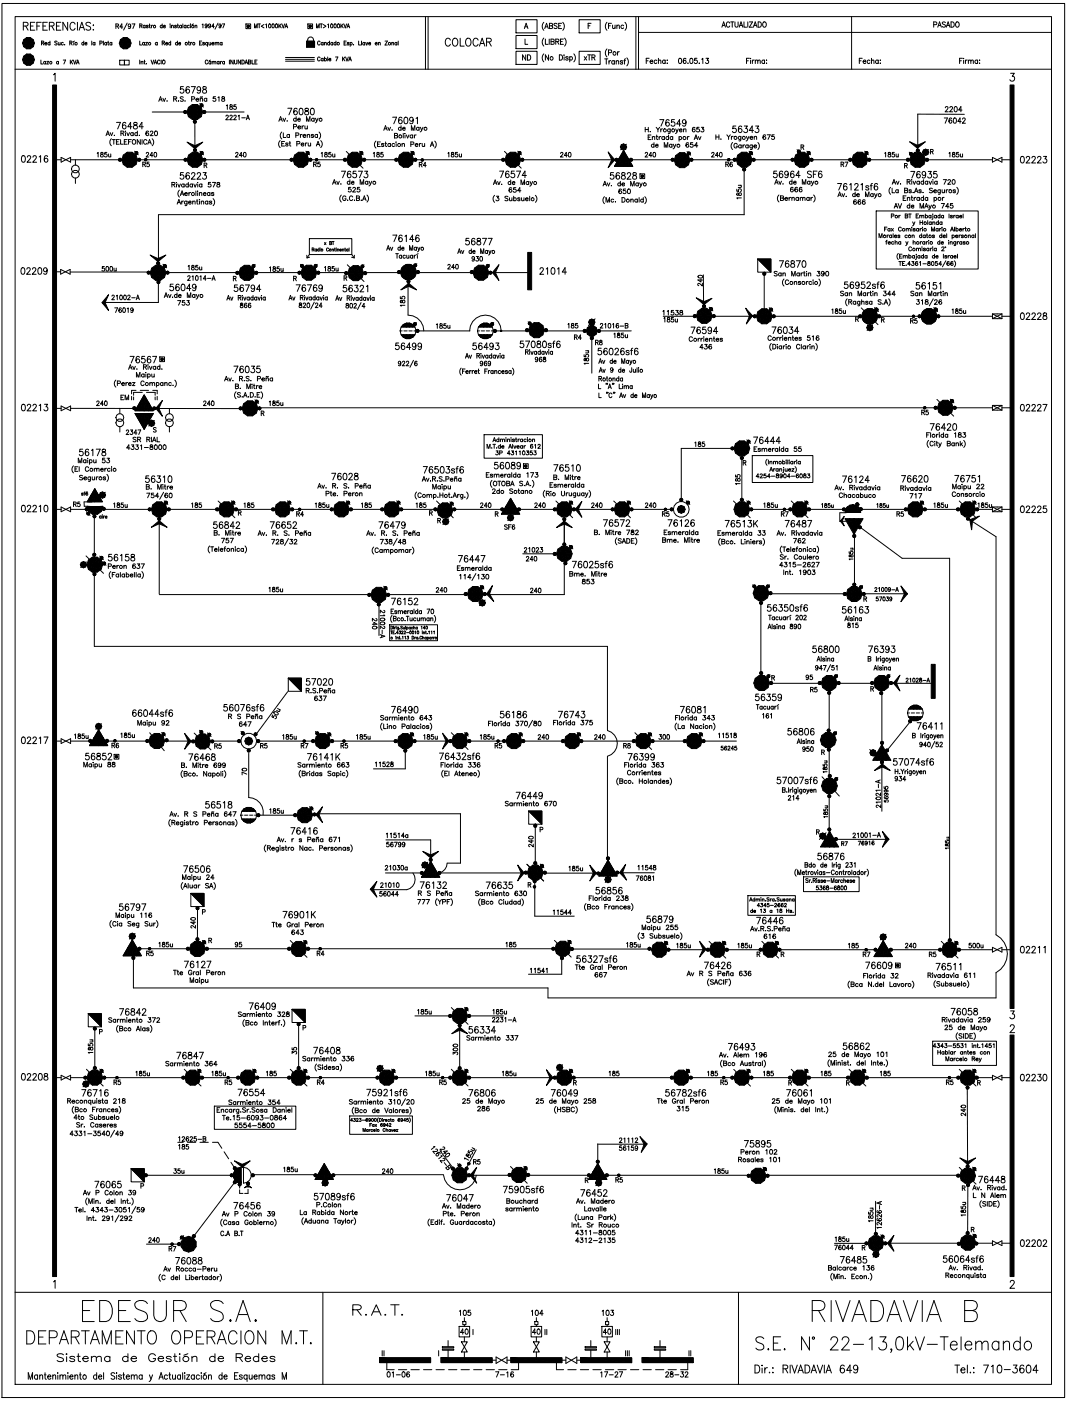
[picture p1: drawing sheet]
<svg xmlns="http://www.w3.org/2000/svg" width="226mm" height="297mm" viewBox="0 0 226 297" stroke-linecap="round" stroke-linejoin="round" font-family="sans-serif">
<g fill="none" stroke="#000" stroke-width=".21">
<path d="M.4 .7h225.3v295.6h-225.3zM3.2 3.5h219.7v290h-219.7zM3.2 14.7h219.7M4.9 5.5l.9-.1 .2-.2-.1-.3-.3-.2h-.7v1.7M5.5 5.5l.5 .9M6.5 5.5h.5M7.4 4.7h-.9v1.7h.9M7.8 5.5h.6M8.7 12.7v.9h.4M8.7 4.7h-.9v1.7M8.8 9.1h.4l.1-.3-.5-.1v.8M9.1 9.1l.2 .4"/>
<path d="M9.1 5.5h.6M9.5 9.2h.4v-.1a.25 .25 0 0 0-.3 0 .25 .25 0 0 0 0 .4 .25 .25 0 0 0 .3-.1M9.7 13.1a.24 .24 0 0 0-.4 0 .24 .24 0 0 0 0 .4 .24 .24 0 0 0 .4 0M9.7 13v.6M9.9 13h.4l-.4 .6h.4M10 4.7h-.9v1.7h.9M10.5 5.5l.8-.1 .2-.2-.1-.3-.3-.2h-.6v1.7M10.6 9.1a.25 .25 0 0 0-.4 0 .25 .25 0 0 0 0 .3 .25 .25 0 0 0 .4 0M10.6 8.7v.8M11 5.5l.5 .9M11.3 15.9l.4-.4v1.7M12 5.5h.5"/>
<path d="M12.1 8.8l-.2-.1-.3 .1 .5 .6-.2 .1-.3-.1M12.4 9v.5l.3-.1M12.4 13.1a.25 .25 0 0 0-.4 0 .25 .25 0 0 0 0 .4 .25 .25 0 0 0 .4 0M12.4 13v.6M12.7 9v.5M12.9 4.7h-.9v1.7h.9M13.4 12.7h.5l-.4 .9M13.4 9.1a.25 .25 0 0 0-.3 0 .25 .25 0 0 0 0 .3 .25 .25 0 0 0 .3 0M13.7 9.5h.1M14.3 4.7v1.7l-1-1.7v1.7M14.8 9.1h.4l.1-.3-.5-.1v.8M14.9 12.7v.9"/>
<path d="M15 9.1l.3 .4M15.1 13.1l.3 .5M15.4 12.7l-.5 .6M15.6 12.7l.2 .9 .3-.9M15.6 9v.5M15.8 8.7l-.3 .2M15.9 5.1a.55 .55 0 0 0-.6-.4 .55 .55 0 0 0-.5 .7v.4a.55 .55 0 0 0 .5 .6 .55 .55 0 0 0 .6-.4M16.2 13.6l.3-.9 .3 .9M16.3 13.3h.4M16.4 4.7v1.7M16.8 6.4l.5-1.7 .6 1.7M17 5.8h.7"/>
<path d="M17.8 9.1a.25 .25 0 0 0-.4 0 .25 .25 0 0 0 0 .3 .25 .25 0 0 0 .4 0M17.8 8.7v.8M18 9.2h.4v-.1a.25 .25 0 0 0-.3 0 .25 .25 0 0 0 0 .4 .25 .25 0 0 0 .3-.1M19.2 5a.55 .55 0 0 0-.5-.3 .55 .55 0 0 0-.5 .4l.2 .3 .7 .3 .1 .5a.62 .62 0 0 1-1 0M19.4 8.7v.8M19.8 5.3v.1zM19.8 6.2v.2zM20.1 9.1a.25 .25 0 0 0-.3 0 .25 .25 0 0 0 0 .3 .25 .25 0 0 0 .3 0M20.1 9v.5M21.2 9.1h.4v-.4h-.4v.8M21.9 8.7v.8M22.6 9.1a.25 .25 0 0 0-.4 0 .25 .25 0 0 0 0 .3 .25 .25 0 0 0 .4 0"/>
<path d="M22.6 9v.5M22.8 9h.3M22.9 8.7v.7l.2 .1M23.7 9.1a.25 .25 0 0 0-.3 0 .25 .25 0 0 0 0 .3 .25 .25 0 0 0 .3 0M23.7 9v.5M24.6 5.5h.5v-.3l-.5-.1v1M24.9 5.5l.3 .6M25.4 12.8h1v1h-1zM26 5.7h-.6l.4-.6v1M26.4 12.8h1v1h-1zM27 4.9l-.8 1.5M27.7 5.4a.27 .27 0 0 1-.4 .2 .27 .27 0 0 1-.1-.4 .27 .27 0 0 1 .5 0l-.1 .8-.4-.1"/>
<path d="M28 5.1h.6l-.4 1M29.6 8.7v.8h.5M29.6 5.5l.5-.1v-.2l-.5-.1v.8M29.6 12.7v.9M29.9 5.5l.2 .4M29.9 13.2l.4-.1v.5M29.9 13v.6M30.5 13h.3M30.6 9.1a.25 .25 0 0 0-.3 0 .25 .25 0 0 0 0 .3 .25 .25 0 0 0 .3 0M30.6 12.7v.7l.2 .2M30.6 9v.5M30.8 5.5a.25 .25 0 0 0-.4 0 .25 .25 0 0 0 0 .3 .25 .25 0 0 0 .4 0"/>
<path d="M30.8 5.4v.5M30.9 9h.4l-.4 .5h.4M31.1 13.5h.1M31.4 5.5l-.3-.1v.2l.3 .2-.1 .1-.3-.1M31.6 5.4h.2M31.7 5.1v.7l.2 .1M32 12.7l.3 .9 .3-.9M32.1 5.4v.5M32.4 5.4l-.3 .2M32.7 13.6l.3-.9 .2 .9M32.8 13.3h.3M33.4 9.1a.25 .25 0 0 0-.4 0 .25 .25 0 0 0 0 .3 .25 .25 0 0 0 .4 0"/>
<path d="M33.4 9v.5M33.9 12.9a.27 .27 0 0 0-.3-.2 .27 .27 0 0 0-.2 .4v.2a.28 .28 0 0 0 .2 .3 .28 .28 0 0 0 .3-.2M34.2 12.7v.9M34.4 9.1h.4l.1-.3-.5-.1v.8M34.4 5.5a.25 .25 0 0 0-.4 0 .25 .25 0 0 0 0 .3 .25 .25 0 0 0 .4 0M34.4 5.1v.8M34.6 12.8v-.1a.37 .37 0 0 1 .4 .5 .37 .37 0 0 1-.5 .3l-.1-.4zM34.6 5.6h.5l-.1-.2a.25 .25 0 0 0-.3 .1 .25 .25 0 0 0 0 .3 .25 .25 0 0 0 .4 0M34.6 9.1l.3 .4M35.1 9.2h.4v-.1a.25 .25 0 0 0-.3 0 .25 .25 0 0 0 0 .4 .25 .25 0 0 0 .3-.1M36 5.1h.1M36.1 5.4v.5"/>
<path d="M36.2 9.1a.25 .25 0 0 0-.4 0 .25 .25 0 0 0 0 .3 .25 .25 0 0 0 .4 0M36.2 8.7v.8M36.4 5.5l.3-.1 .1 .5M36.4 5.4v.5M37.4 5.5l-.1-.1-.3 .1 .4 .2v.2l-.4-.1M37.6 5.4h.2M37.6 9.1a.25 .25 0 0 0-.3 0 .25 .25 0 0 0 0 .3 .25 .25 0 0 0 .3 0M37.6 8.7v.8M37.7 5.1v.7l.2 .1M37.9 9.2h.4v-.1a.25 .25 0 0 0-.4 0 .25 .25 0 0 0 .1 .4 .25 .25 0 0 0 .3-.1M38.5 5.5a.25 .25 0 0 0-.4 0 .25 .25 0 0 0 0 .3 .25 .25 0 0 0 .4 0M38.5 5.4v.5"/>
<path d="M38.8 5.1v.8M38.9 18.4h-.6l-.1 .6a.45 .45 0 0 1 .7 0 .45 .45 0 0 1-.1 .6 .45 .45 0 0 1-.6-.1M39.4 5.5a.25 .25 0 0 0-.3 0 .25 .25 0 0 0 0 .3 .25 .25 0 0 0 .3 0M39.4 5.4v.5M39.9 9h.3M40 8.7v.7l.2 .1M40.1 5.5a.25 .25 0 0 0-.3 0 .25 .25 0 0 0 0 .3 .25 .25 0 0 0 .3 0M40.1 18.6v-.2a.39 .39 0 0 0-.6 .2v1a.39 .39 0 0 0 .6 0 .39 .39 0 0 0-.1-.6 .39 .39 0 0 0-.6 .3M40.3 5.1h.1M40.4 5.4v.5M40.4 9v.5M40.6 18.4h.8l-.6 1.4"/>
<path d="M40.7 9l-.3 .2M41 5.1l-.3 .1M41.3 5.5l.4-.1v.5M41.3 5.4v.5M42.3 9.1h.3M42.5 18.8a.39 .39 0 0 1-.5 .3 .39 .39 0 0 1-.2-.6 .39 .39 0 0 1 .7 .1v.2a.66 .66 0 0 1-.4 1l-.3-.2M42.8 8.7h-.5v.8h.5M42.9 5.2l.1-.1v.8M43.1 18.4v.4a.56 .56 0 0 1 .6 .3 .56 .56 0 0 1 0 .6l-.2 .1a.46 .46 0 0 1-.6-.5 .46 .46 0 0 1 .6-.4l.2-.2v-.3zM43.4 9.1l-.2-.1-.2 .1 .3 .2v.2l-.3-.1M43.9 5.4a.24 .24 0 0 1-.3 .1 .24 .24 0 0 1-.1-.3 .24 .24 0 0 1 .4 0l-.1 .7-.3-.1M44 9.1a.25 .25 0 0 0-.4 0 .25 .25 0 0 0 0 .3 .25 .25 0 0 0 .4 0"/>
<path d="M44 9v.8M44 12.9a.28 .28 0 0 0-.3-.2 .28 .28 0 0 0-.2 .4v.2a.28 .28 0 0 0 .2 .3 .28 .28 0 0 0 .3-.2M44.3 9v.5l.4-.1M44.6 12.7l-.3 .2M44.6 5.4a.23 .23 0 0 1-.3 .1 .23 .23 0 0 1-.1-.3 .23 .23 0 0 1 .4 0l-.1 .7-.3-.1M44.7 9v.5M44.7 13.1a.25 .25 0 0 0-.4 0 .25 .25 0 0 0 0 .4 .25 .25 0 0 0 .4 0M44.7 13v.6M44.9 9.2h.5l-.1-.1a.25 .25 0 0 0-.3 0 .25 .25 0 0 0 0 .4 .25 .25 0 0 0 .4-.1M45 13.2l.3-.1 .1 .5M45 13v.6M45.4 13.2l.3-.1 .1 .5"/>
<path d="M45.4 5.6h-.5l.4-.5v.8M45.6 9.1l.4-.1v.5M45.6 9v.5M46 9.1l.4-.1v.5M46.2 4.9l-.6 1.3M46.5 13.1a.25 .25 0 0 0-.4 0 .25 .25 0 0 0 0 .4 .25 .25 0 0 0 .4 0M46.5 13v.6M46.7 13v.6M46.9 5.4a.23 .23 0 0 1-.4 .1 .23 .23 0 0 1 0-.3 .23 .23 0 0 1 .3 0v.7l-.4-.1M47 13l-.3 .3M47.1 9.1a.25 .25 0 0 0-.4 0 .25 .25 0 0 0 0 .3 .25 .25 0 0 0 .4 0M47.1 9v.5"/>
<path d="M47.1 5.1h.5l-.3 .8M47.6 13.1a.25 .25 0 0 0-.4 0 .25 .25 0 0 0 0 .4 .25 .25 0 0 0 .4 0M47.6 13v.6M48.6 12.7v.9M49.4 12.7v.9l-.5-.9v.9M49.7 12.7v.6l.2 .3 .3-.1v-.8M51 12.7v.9l-.5-.9v.9M51.3 12.7a.43 .43 0 0 1 .5 .5 .43 .43 0 0 1-.5 .4zM51.9 13.6l.3-.9 .3 .9M52 13.3h.4M52.1 5.1h1v1h-1zM52.7 13.1l.5 .1v.2l-.2 .2h-.3v-.9l.5 .1-.2 .3"/>
<path d="M53.4 12.7v.9h.5M54 5.9v-.8l.2 .8 .3-.8v.8M54 13.1h.3M54.5 12.7h-.5v.9h.5M54.7 5.1h.5M55 5.1v.8M56 5.2l-.6 .4 .6 .3M56.3 5.2l.2-.1v.8M57 5.1a.38 .38 0 0 1 .4 .4 .38 .38 0 0 1-.4 .4l-.1-.3zM57.8 5.1a.38 .38 0 0 1 .4 .4 .38 .38 0 0 1-.4 .4l-.2-.3zM58.5 5.1a.38 .38 0 0 1 .4 .4 .38 .38 0 0 1-.4 .4zM59.1 5.1v.8"/>
<path d="M59.3 5.4l.3 .5M59.6 5.1l-.5 .5M59.8 5.1l.2 .8 .3-.8M60.4 5.9l.3-.8 .3 .8M60.5 5.6h.4M60.5 13h6.2M60.5 12.2h6.2M60.5 12.6h6.2M65 8.7h1.7v1.3h-1.7zM65.2 8.7a.68 .68 0 0 1 .8-.8l.4 .2 .1 .6M65.3 5.1h1v1h-1zM67.1 5.9v-.8l.3 .8 .3-.8v.8"/>
<path d="M67.9 5.1h.5M67.9 12.3a.27 .27 0 0 0-.4-.2 .27 .27 0 0 0-.2 .3v.2a.28 .28 0 0 0 .2 .3 .28 .28 0 0 0 .4-.2M67.9 8.9a.28 .28 0 0 0-.4-.2 .28 .28 0 0 0-.2 .3v.2a.28 .28 0 0 0 .2 .3 .28 .28 0 0 0 .4-.2M68.1 5.1v.8M68.5 12.5a.25 .25 0 0 0-.4 0 .25 .25 0 0 0 0 .3 .25 .25 0 0 0 .4 0M68.5 9.1a.25 .25 0 0 0-.4 0 .25 .25 0 0 0 0 .3 .25 .25 0 0 0 .4 0M68.5 9v.5M68.5 12.4v.5M68.5 5.2l.6 .4-.6 .3M68.8 12.5a.25 .25 0 0 1 .3 0 .25 .25 0 0 1 0 .3 .25 .25 0 0 1-.3 0M68.8 9.1l.4-.1v.5M68.8 9v.5"/>
<path d="M68.8 12.1v.8M69.5 5.2l.1-.1v.8M69.5 12.1v.8M69.7 12.6h.5l-.1-.2a.25 .25 0 0 0-.3 .1 .25 .25 0 0 0 0 .3 .25 .25 0 0 0 .4 0M69.9 9.1a.25 .25 0 0 0-.4 0 .25 .25 0 0 0 0 .3 .25 .25 0 0 0 .4 0M69.9 8.7v.8M70.2 5.1a.38 .38 0 0 1 .4 .4 .38 .38 0 0 1-.4 .4zM70.5 9.1a.25 .25 0 0 0-.3 0 .25 .25 0 0 0 0 .3 .25 .25 0 0 0 .3 0M70.5 9v.5M70.9 5.1a.38 .38 0 0 1 .4 .4 .38 .38 0 0 1-.4 .4zM71.1 12.1h.5l-.3 .8M71.2 9.1a.24 .24 0 0 0-.3 0 .24 .24 0 0 0 0 .3 .24 .24 0 0 0 .3 0"/>
<path d="M71.2 8.7v.8M71.6 5.1a.38 .38 0 0 1 .4 .4 .38 .38 0 0 1-.4 .4l-.1-.3zM72.3 5.1v.8M72.4 5.4l.4 .5M72.6 12.1v.8M72.8 5.1l-.5 .5M72.8 12.4l.3 .5M72.9 5.1l.3 .8 .3-.8M73 9.1h.2M73.1 12.1l-.5 .5M73.3 12.1l.3 .8 .2-.8M73.4 8.7h-.4v.8h.4"/>
<path d="M73.6 5.9l.2-.8 .3 .8M73.7 5.6h.3M73.9 12.9l.3-.8 .3 .8M74 9.1l-.2-.1-.2 .1 .4 .2v.2l-.4-.1M74 12.6h.4M74.2 9.1a.25 .25 0 0 1 .4 0 .25 .25 0 0 1 0 .3 .25 .25 0 0 1-.4 0M74.2 9v.8M75 9.5h.1M76 8.7v.8h.5M76.6 8.7v.8M77.3 9.1a.25 .25 0 0 0-.3 0 .25 .25 0 0 0 0 .3 .25 .25 0 0 0 .3 0M77.3 9v.5"/>
<path d="M77.5 9l.3 .5 .2-.5M78.2 9.2h.4l-.1-.1a.25 .25 0 0 0-.3 0 .25 .25 0 0 0 0 .4 .25 .25 0 0 0 .4-.1M79.5 9.2h.5l-.1-.1a.25 .25 0 0 0-.3 0 .25 .25 0 0 0 0 .4 .25 .25 0 0 0 .4-.1M80.2 9.1l.4-.1v.5M80.2 9v.5M81.6 8.7h.5l-.5 .8h.5M83.1 9.1l.3-.1 .1 .5M83.1 9v.5M84.1 9.1a.25 .25 0 0 0-.3 0 .25 .25 0 0 0 0 .3 .25 .25 0 0 0 .3 0M84.1 9v.5M84.4 8.7v.8M90.2 3.5v11.2"/>
<path d="M90.8 3.5v11.2M95.5 8.5a.55 .55 0 0 0-.7-.4 .55 .55 0 0 0-.4 .6v.4a.55 .55 0 0 0 .4 .7 .55 .55 0 0 0 .7-.4M96.2 8.2a.78 .78 0 0 1 .9 .4 .78 .78 0 0 1-.2 .9l-.1 .2a.78 .78 0 0 1-.9-.4 .78 .78 0 0 1 .2-1zM97.6 8.1v1.7h.8M99 8.2a.58 .58 0 0 1 .9 .5v.4a.58 .58 0 0 1-.6 .7 .58 .58 0 0 1-.6-.7l.1-.6zM101.4 8.5a.55 .55 0 0 0-.7-.4 .55 .55 0 0 0-.4 .6v.4a.55 .55 0 0 0 .4 .7 .55 .55 0 0 0 .7-.4M101.6 9.8l.6-1.7 .6 1.7M101.9 9.2h.7M103.2 8.9l.8-.1 .2-.2-.1-.3-.3-.2h-.6v1.7M103.7 8.9l.5 .9M109.4 10.9h4.5v2.8h-4.5zM109.4 4.2h4.5v2.8h-4.5z"/>
<path d="M109.4 7.5h4.5v2.8h-4.5zM111.2 6.1l.3-1.2 .4 1.2M111.3 8.3v1.1h.6M111.3 5.7h.5M111.5 11.6v1.1l-.7-1.1v1.1M111.8 11.6a.57 .57 0 0 1 .7 .6 .57 .57 0 0 1-.7 .5zM115.3 11.4a1.23 1.23 0 0 0 0 1.7M115.3 4.7a1.23 1.23 0 0 0 0 1.7M115.3 8.1a1.23 1.23 0 0 0 0 1.7M115.5 6.1l.4-1.2 .3 1.2M115.6 8.3v1.1h.6M115.6 5.7h.5"/>
<path d="M116.3 11.6v1.1l-.7-1.1v1.1M116.4 8.3v1.1M116.5 5.5l.6 .1 .1 .2-.3 .3h-.4v-1.2l.6 .1 .1 .3-.3 .2M116.8 8.8l.6 .1 .1 .3-.2 .2h-.5v-1.1l.6 .1 .1 .2-.2 .2M117.8 8.8h.6v-.4l-.6-.1v1.1M118.1 5.1l-.2-.2-.5 .2 .1 .3 .6 .3-.2 .4-.5-.2M118.2 8.8l.3 .6M118.4 5.5h.4M118.6 11.6a.57 .57 0 0 1 .7 .6 .57 .57 0 0 1-.7 .5zM118.8 8.8h.4M119.1 4.9h-.7v1.2h.7M119.3 4.7a1.24 1.24 0 0 1 0 1.7"/>
<path d="M119.5 8.3h-.7v1.1h.7M119.5 11.7h.1M119.6 12.1v.6M119.7 8.1a1.23 1.23 0 0 1 0 1.7M120.5 12.2l-.2-.2-.3 .1v.2l.5 .3-.2 .1-.4-.1M120.8 12.2a.33 .33 0 0 1 .5-.1 .33 .33 0 0 1 0 .5 .33 .33 0 0 1-.5 0M120.8 12v1.1M121.6 11.4a1.23 1.23 0 0 1 0 1.7M122.8 10.9h4.4v2.8h-4.4zM122.8 4.2h4.4v2.8h-4.4zM123.9 12l.5 .7M124.4 12l-.5 .7"/>
<path d="M124.6 11.6h.6M124.7 5.5h.4M124.9 11.6v1.1M125.3 4.9h-.6v1.2M125.5 12.2l.6-.1v-.4l-.6-.1v1.1M125.8 12.2l.4 .5M128.2 12.5h.7M128.5 12.5v1.1M128.7 10.4a1.23 1.23 0 0 0 0 1.7M128.7 4.7a1.23 1.23 0 0 0 0 1.7M129 11.2l.6-.1v-.4l-.6-.1v1.1M129 5.5h.4"/>
<path d="M129.1 12.9v.7M129.5 12.9h-.2l-.2 .3M129.6 4.9h-.6v1.2M129.9 5.3v.7l.3 .1 .2-.3M130.3 13a.33 .33 0 0 0-.5 0 .33 .33 0 0 0 0 .5 .33 .33 0 0 0 .5-.1M130.3 12.9v.7M130.4 5.3v.8M130.6 13.1l.3-.2h.2l.1 .7M130.6 12.9v.7M130.8 5.5l.2-.2 .3 .1v.7M130.8 5.3v.8M130.9 11v.7"/>
<path d="M131.3 11h-.2l-.2 .3M132 13l-.2-.1-.3 .1 .5 .3v.2l-.3 .1-.2-.2M132.2 5.5a.33 .33 0 0 0-.5-.1 .33 .33 0 0 0 0 .5 .33 .33 0 0 0 .5 0M132.3 12.9h.3M132.5 4.7a1.23 1.23 0 0 1 0 1.7M132.6 12.5l-.2 .2v.9M132.9 12.3a1.23 1.23 0 0 1 0 1.7M134.8 3.5v11.2M135.4 6.9h87.5M135.4 3.5v11.2M137 12.9h.4M137.6 12.4h-.6v1.1"/>
<path d="M137.8 13h.6a.29 .29 0 0 0-.3-.3 .29 .29 0 0 0-.3 .3l.3 .5 .3-.2M139.3 12.9a.33 .33 0 0 0-.5 0 .33 .33 0 0 0 0 .4 .33 .33 0 0 0 .5 0M139.6 12.9l.2-.2 .3 .1v.7M139.6 12.4v1.1M141 12.9a.33 .33 0 0 0-.5 0 .33 .33 0 0 0 0 .4 .33 .33 0 0 0 .5 0M141 12.7v.8M141.5 12.7v.1zM141.5 13.4h.1M144 12.4h.1a.6 .6 0 0 1 .4 .5 .6 .6 0 0 1-.4 .6l-.3-.5zM145.4 12.5v-.1a.54 .54 0 0 0-.6 .4 .54 .54 0 0 0 .3 .7 .33 .33 0 0 0 .4-.3 .33 .33 0 0 0-.3-.4 .33 .33 0 0 0-.4 .3M145.9 13.4h.1M146.4 12.4h.1a.6 .6 0 0 1 .4 .5 .6 .6 0 0 1-.4 .6l-.3-.5z"/>
<path d="M147.8 12.4h-.5l-.1 .4a.36 .36 0 0 1 .6 0 .36 .36 0 0 1-.1 .6 .36 .36 0 0 1-.5-.1M148.2 13.4h.1M148.8 12.6l.2-.2v1.1M149.7 12.4h.5l-.3 .4a.35 .35 0 0 1 .3 .5 .35 .35 0 0 1-.6 0M153 5.8l.4-1.2 .4 1.2M153.2 5.4h.5M154.7 4.9a.37 .37 0 0 0-.4-.3 .37 .37 0 0 0-.3 .5v.2a.37 .37 0 0 0 .3 .5 .37 .37 0 0 0 .4-.3M154.9 4.6h.7M155.2 4.6v1.2M155.8 4.6v.8l.3 .4 .3-.2 .1-1M156.7 5.8l.4-1.2 .4 1.2M156.9 5.4h.4"/>
<path d="M157.7 4.6v1.2h.6M158.3 12.9h.3M158.5 4.6v1.2M158.9 4.6h.6l-.6 1.2h.6M158.9 12.4h-.6v1.1M159.1 12.4h.1M159.1 12.8v.7M159.5 12.7v.8M159.7 5.8l.4-1.2 .4 1.2M159.9 5.4h.5M159.9 12.7l-.3 .1-.1 .2M160.1 12.9l.3-.2 .2 .1 .1 .7"/>
<path d="M160.1 12.7v.8M160.7 12.9l.2-.2 .2 .1 .1 .7M160.7 4.6a.57 .57 0 0 1 .7 .6 .57 .57 0 0 1-.7 .6zM161.9 4.7a.51 .51 0 0 1 .6 .5 .51 .51 0 0 1-.6 .5l-.2-.4zM162.1 12.9a.33 .33 0 0 0-.5 0 .33 .33 0 0 0 0 .4 .33 .33 0 0 0 .5 0M162.1 12.7v.8M162.5 12.7v.1zM162.5 13.4h.1M180.5 3.5v11.2M182.2 12.9h.4M182.8 12.4h-.6v1.1M183 13h.6l-.1-.2a.33 .33 0 0 0-.4 .1 .33 .33 0 0 0 0 .5 .33 .33 0 0 0 .5-.1"/>
<path d="M184.4 12.9a.33 .33 0 0 0-.4 0 .33 .33 0 0 0 0 .4 .33 .33 0 0 0 .4 0M184.8 12.9l.2-.2 .2 .1 .1 .7M184.8 12.4v1.1M186.2 12.9a.33 .33 0 0 0-.5 0 .33 .33 0 0 0 0 .4 .33 .33 0 0 0 .5 0M186.2 12.7v.8M186.6 12.7v.1zM186.6 13.4h.1M198 5.2h.5l.1-.4-.6-.2v1.2M198.8 5.8l.4-1.2 .4 1.2M199 5.4h.4M200.4 4.8l-.2-.2-.4 .2 .1 .3 .5 .3-.2 .4-.4-.2M200.6 5.8l.4-1.2 .4 1.2"/>
<path d="M200.8 5.4h.4M201.6 4.6a.57 .57 0 0 1 .7 .6 .57 .57 0 0 1-.7 .6zM202.8 4.7a.51 .51 0 0 1 .6 .5 .51 .51 0 0 1-.6 .5l-.2-.4zM203.4 12.9h.4M204.1 12.4h-.7v1.1M204.2 12.4h.1M204.3 12.8v.7M204.7 12.7v.8M205.1 12.7l-.3 .1-.1 .2M205.3 12.9l.2-.2 .3 .1v.7M205.3 12.7v.8M205.8 12.9l.3-.2 .2 .1 .1 .7"/>
<path d="M207.3 12.9a.33 .33 0 0 0-.5 0 .33 .33 0 0 0 0 .4 .33 .33 0 0 0 .5 0M207.3 12.7v.8M207.7 12.7v.1zM207.7 13.4h.1M214.2 15.5h.8l-.4 .7a.52 .52 0 0 1 .4 .8 .52 .52 0 0 1-.9-.1M4.7 33.1a.39 .39 0 0 1 .6 .2l.1 .3a.6 .6 0 0 1-.5 .8 .95 .95 0 0 1-.2-1.3zM5.8 33.3l.2-.3 .4 .1 .1 .2-.2 .4-.6 .7h.9M7 33.3l.2-.3 .4 .1 .1 .2-.2 .4-.6 .7h.9M8.3 33.3l.3-.3v1.4M10.1 33.2l-.4-.2a.78 .78 0 0 0-.4 .7 .78 .78 0 0 0 .5 .7 .41 .41 0 0 0 .4-.4 .41 .41 0 0 0-.4-.4 .41 .41 0 0 0-.4 .3M11.6 33.9h1.4M13 33.4v1l2-1v1z"/>
<path d="M15 33.9h195.4M16 33.9v1.1M16 37.8v1.1M20.6 32.5l.2-.2v1M21.4 32.4v.2a.39 .39 0 0 1 .4 .2 .39 .39 0 0 1 0 .4l-.1 .1a.32 .32 0 0 1-.4-.3 .32 .32 0 0 1 .4-.3l.1-.3zM22.5 28.8l.3-1 .4 1M22.6 28.4h.5M22.6 32.3h-.4v.4a.32 .32 0 0 1 .5 0 .32 .32 0 0 1-.1 .5 .32 .32 0 0 1-.5-.1M23 32.6l.1 .6 .2 .1 .2-.2M23.4 28.1l.2 .7 .3-.7M23.5 32.6v.7M23.6 29.4a1 1 0 0 0 0 1.5"/>
<path d="M23.8 29.6h.7M24.1 29.6v1M24.2 28.7h.1M24.7 30.1h.4M24.7 25.9h.8l-.6 1.4M25.3 29.6h-.6v1h.6M25.6 29.6v1h.5M25.6 28.3l.6-.1 .1-.2-.2-.2h-.5v1M26 28.3l.3 .5M26.4 30.1h.3M26.6 27.8h.1M26.6 28.2v.6"/>
<path d="M26.7 26.1l-.1-.1a.39 .39 0 0 0-.6 .2v.9a.39 .39 0 0 0 .6 .1 .39 .39 0 0 0-.1-.6 .39 .39 0 0 0-.5 .3M26.9 28.1l.3 .7 .2-.7M27 29.6h-.6v1h.6M27.2 30.1h.4M27.8 29.6h-.6v1M28 26.9h-.9l.6-1v1.4M28.2 28.3a.31 .31 0 0 0-.4-.1 .31 .31 0 0 0 0 .5 .31 .31 0 0 0 .4-.1M28.2 28.1v.7M28.4 26v.4a.56 .56 0 0 1 .6 .2 .56 .56 0 0 1 0 .7h-.2a.46 .46 0 0 1-.5-.4 .46 .46 0 0 1 .6-.4l.2-.2-.1-.3zM28.5 32.1l.8 .7M29.1 28.3a.31 .31 0 0 0-.4-.1 .31 .31 0 0 0 0 .5 .31 .31 0 0 0 .4-.1M29.1 27.8v1"/>
<path d="M29.5 28.7h.1M29.7 29.6v1l-.6-1v1M30.1 29.6v1M30.3 34.8h.5v-.3l-.5-.1v1M30.4 26.9h-.9l.6-1v1.4M30.6 34.8l.3 .6M31 32.5l.2-.2 .3 .2-.5 .8h.6M31.1 29.8a.36 .36 0 0 0-.4-.2 .36 .36 0 0 0-.3 .4v.2a.36 .36 0 0 0 .3 .4 .36 .36 0 0 0 .4-.3M31.3 30.6l.4-1 .4 1M31.5 30.3h.4M31.5 27.9l-.1-.1a.44 .44 0 0 0-.5 .4 .44 .44 0 0 0 .5 .5 .3 .3 0 0 0 0-.5 .3 .3 0 0 0-.5 .2M31.6 34.4h-.4v.4a.32 .32 0 0 1 .4 0 .32 .32 0 0 1 0 .5 .32 .32 0 0 1-.5-.1"/>
<path d="M31.9 28l.1-.2h.2l.2 .3-.6 .7h.7M32.3 29.4a1 1 0 0 1 0 1.5M32.3 23.7h19.4M32.4 33h-.6l.4-.7v1M32.8 32.4a.48 .48 0 0 1 .5 .3 .48 .48 0 0 1-.3 .6l-.3-.2zM32.9 27.8a.45 .45 0 0 1 .5 .5 .45 .45 0 0 1-.5 .4l-.2-.4zM33.7 21.5l.3-1 .4 1M33.8 21.2h.5M34.5 20.8l.3 .7 .3-.7M35.4 21.4h.1M36.4 39.1h.6v-.3l-.6-.1v1M36.8 39.1l.3 .6"/>
<path d="M36.8 21l.6-.1v-.3l-.6-.1v1M37.1 21l.4 .5M37.4 38.7h.1M37.4 39v.7M37.7 39l.3 .7 .3-.7M37.8 21.4h.1M38.9 20.6l-.3-.1-.4 .1 .1 .3 .6 .3-.3 .3-.4-.2M38.9 36.6h-.6l-.1 .6a.45 .45 0 0 1 .7 0 .45 .45 0 0 1-.1 .7 .45 .45 0 0 1-.6-.2M39 39.1a.31 .31 0 0 0-.4 0 .31 .31 0 0 0 0 .5 .31 .31 0 0 0 .4-.1M39 39v.7M39.2 21.4h.1M39.9 39.1a.31 .31 0 0 0-.4 0 .31 .31 0 0 0 0 .5 .31 .31 0 0 0 .4-.1"/>
<path d="M39.9 38.7v1M40.1 36.8v-.1a.39 .39 0 0 0-.6 .2v.9a.39 .39 0 0 0 .6 0 .39 .39 0 0 0-.1-.6 .39 .39 0 0 0-.6 .3M40.6 36.9l.3-.3h.2l.2 .3-.1 .4-.6 .7h.8M40.6 21h.6v-.4l-.6-.1v1M40.8 39.1a.31 .31 0 0 0-.4 0 .31 .31 0 0 0 0 .5 .31 .31 0 0 0 .4-.1M40.8 39v.7M41.1 39l.3 .7 .2-.7M41.3 24.5v9.4M41.6 21.1h.5a.33 .33 0 0 0-.5-.1 .33 .33 0 0 0 0 .5 .33 .33 0 0 0 .5-.2M41.8 36.9l.2-.3h.3l.2 .3-.2 .4-.5 .7h.8M41.9 38.7h.1M41.9 39v.7"/>
<path d="M42.4 21.9l.7 .8M42.4 32.1l.7 .7M42.4 21l.3-.2 .2 .1 .1 .6M42.4 20.8v.7M42.8 39.1a.31 .31 0 0 0-.5 0 .31 .31 0 0 0 0 .5 .31 .31 0 0 0 .5-.1M42.8 39v.7M43 20.5l-.6 .1M43.1 36.6h.6l-.3 .5a.44 .44 0 0 1 .3 .7 .44 .44 0 0 1-.8-.1M43.3 35h.5v-.3l-.5-.1v.9M43.6 35l.3 .5M43.8 21a.31 .31 0 0 0-.4-.1 .31 .31 0 0 0 0 .5 .31 .31 0 0 0 .4-.1M43.8 20.8v.7"/>
<path d="M44.7 38.7h-.5v.4a.35 .35 0 0 1 .5 0 .35 .35 0 0 1-.1 .5 .35 .35 0 0 1-.5-.1M45 38.7h.7l-.5 1M45.7 20.5h-.5v.4a.34 .34 0 0 1 .5 0 .34 .34 0 0 1-.1 .5 .34 .34 0 0 1-.5-.1M46.1 38.7v.3l.5 .3a.33 .33 0 0 1-.3 .4 .33 .33 0 0 1-.3-.4l.6-.4-.1-.2zM46.2 20.7l.2-.2v1M47.1 20.6v.2l.5 .4a.33 .33 0 0 1-.3 .3 .33 .33 0 0 1-.3-.3l.6-.5v-.1zM47.9 24.6l.2-.2 .3 .2-.5 .8h.5M48 22.4l.2-.2v1M48.7 24.6l.2-.2 .3 .2-.5 .8h.6M48.8 22.3v.2a.4 .4 0 0 1 .4 .2 .4 .4 0 0 1 0 .4l-.1 .1a.32 .32 0 0 1-.4-.3 .32 .32 0 0 1 .4-.3l.1-.3zM49.6 24.6l.1-.2 .4 .2-.6 .8h.6M50 32.5l.1-.2 .4 .2-.6 .8h.6"/>
<path d="M50 22.2h-.4v.4a.32 .32 0 0 1 .4 0 .32 .32 0 0 1 0 .5 .32 .32 0 0 1-.5-.1M50.5 24.6l.2-.2v1M51.2 25h.8M51.4 33h-.6l.4-.7v1M51.7 32.4a.48 .48 0 0 1 .6 .3 .48 .48 0 0 1-.4 .6l-.3-.2zM52.2 25.4l.3-1 .4 1M52.3 25.1h.5M59.1 25.7l.4-1 .4 1M59.3 25.4h.4M59.4 29.8a1 1 0 0 0 0 1.5M59.7 30.5h.4M59.7 28a1.01 1.01 0 0 0 0 1.5"/>
<path d="M60 25.1l.3 .6 .3-.6M60.1 28.2v1h.5M60.3 30h-.6v1h.6M60.9 25.6h.1M61 22.9h.9l-.6 1.4M61.1 30.5l-.5-.1v.1l.5 .3-.2 .2-.3-.2M61.3 30.3h.3M61.4 28.6a.31 .31 0 0 0-.5 0 .31 .31 0 0 0 0 .5 .31 .31 0 0 0 .5-.1M61.4 28.5v.7M61.4 30v.8l.3 .2M62.2 26.9l.6-.1v-.3l-.6-.1v.9M62.7 28.7l.6-.1v-.3l-.6-.1v1"/>
<path d="M62.8 25.2a.31 .31 0 0 0-.5 0 .31 .31 0 0 0 0 .4 .31 .31 0 0 0 .5 0M62.8 24.7v1M62.9 30.5h.6v-.4l-.6-.1v1M63 23.1l-.1-.1a.39 .39 0 0 0-.6 .2v.9a.39 .39 0 0 0 .7 .1 .39 .39 0 0 0-.2-.6 .39 .39 0 0 0-.5 .3M63.1 25.3h.6a.33 .33 0 0 0-.5-.1 .33 .33 0 0 0 0 .5 .33 .33 0 0 0 .5-.1M63.2 27h.5a.31 .31 0 0 0-.3-.3 .31 .31 0 0 0-.3 .3 .31 .31 0 0 0 .3 .3l.3-.1M63.6 23a.39 .39 0 0 1 .6 .2v.3a.6 .6 0 0 1-.4 .8 .96 .96 0 0 1-.2-1.3zM63.7 28.5v.7M63.9 30.6h.5a.31 .31 0 0 0-.3-.3 .31 .31 0 0 0-.3 .4 .31 .31 0 0 0 .3 .3l.3-.2M64 26.7v.6M64.1 28.5l-.4 .3M64.3 28.8h.5a.31 .31 0 0 0-.3-.3 .31 .31 0 0 0-.3 .3 .31 .31 0 0 0 .3 .4l.3-.2"/>
<path d="M64.4 26.7l-.4 .3M64.6 26.7l.1 .6h.2l.3-.1M64.7 23v.4a.56 .56 0 0 1 .6 .2 .56 .56 0 0 1 0 .7h-.4a.46 .46 0 0 1-.3-.5 .46 .46 0 0 1 .6-.3l.2-.2-.1-.3zM64.7 30.3v.7M64.9 32.1l.7 .7M65 25.7v-1l.3 1 .4-1v1M65.1 30.3l-.4 .3M65.1 28.7l.3-.2h.2v.7M65.1 28.5v.7M65.2 26.7v.6M65.3 30.3l.1 .6 .2 .1 .3-.2M65.9 30.3v.7"/>
<path d="M66 23a.39 .39 0 0 1 .6 .2v.3a.6 .6 0 0 1-.4 .8 .95 .95 0 0 1-.2-1.3zM66.5 28.6l-.5-.1v.2l.5 .3-.2 .2-.3-.2M66.5 34.8h.5v-.3l-.5-.1v1M66.6 25.2a.31 .31 0 0 0-.5 0 .31 .31 0 0 0 0 .4 .31 .31 0 0 0 .5 0M66.6 25.1v.6M66.8 34.8l.3 .6M66.9 25.1l.3 .6M67.1 31l.3-1 .4 1M67.2 30.6h.5M67.3 28.6a.31 .31 0 0 0-.4 0 .31 .31 0 0 0 0 .5 .31 .31 0 0 0 .4-.1M67.3 28.5v.7M67.4 25.1l-.3 .8-.3 .1"/>
<path d="M67.6 28a1.01 1.01 0 0 1 0 1.5M67.8 34.4h-.4v.4a.32 .32 0 0 1 .4 0 .32 .32 0 0 1 0 .5 .32 .32 0 0 1-.5-.1M68 29.8a1 1 0 0 1 0 1.5M68.1 32.5l.2-.2v1M68.9 32.4v.2a.39 .39 0 0 1 .4 .2 .39 .39 0 0 1 0 .4l-.3 .1a.32 .32 0 0 1-.2-.4 .32 .32 0 0 1 .4-.2l.1-.3zM70.1 32.3h-.4v.4a.32 .32 0 0 1 .5 0 .32 .32 0 0 1-.1 .5 .32 .32 0 0 1-.5-.1M70.5 39.1l.4-1 .3 1M70.5 32.6l.1 .6 .2 .1 .2-.2M70.6 38.8h.5M71 32.6v.7M71.4 38.4l.3 .7 .2-.7M72.3 39h.1"/>
<path d="M72.4 36.3h.8l-.6 1.4M73.4 32.1l3.6 3.6M74.2 38.6a.31 .31 0 0 0-.5-.1 .31 .31 0 0 0 0 .5 .31 .31 0 0 0 .5-.1M74.2 38.1v1M74.4 36.5l-.1-.1a.39 .39 0 0 0-.6 .2v.9a.39 .39 0 0 0 .6 0 .39 .39 0 0 0-.1-.6 .39 .39 0 0 0-.6 .3M74.4 39.7h-.5v.4a.34 .34 0 0 1 .5 0 .34 .34 0 0 1-.1 .6 .34 .34 0 0 1-.5-.2M74.5 38.7h.6a.31 .31 0 0 0-.4-.2 .31 .31 0 0 0-.3 .3 .31 .31 0 0 0 .3 .3l.4-.2M74.8 40l.2-.3 .4 .2-.6 .8h.6M75.5 36.3h-.6l-.1 .6a.45 .45 0 0 1 .7 0 .45 .45 0 0 1-.1 .7 .45 .45 0 0 1-.6-.2M76 36.3h.8l-.6 1.4M76.2 32.1l.8 .7M76.2 39.7h-.4l-.1 .4a.35 .35 0 0 1 .6 0 .35 .35 0 0 1-.1 .6 .35 .35 0 0 1-.5-.2"/>
<path d="M76.4 39.1v-1l.3 1 .4-1v1M77.3 36.3h.6l-.3 .5a.44 .44 0 0 1 .3 .7 .44 .44 0 0 1-.7-.1M78 38.6a.31 .31 0 0 0-.5-.1 .31 .31 0 0 0 0 .5 .31 .31 0 0 0 .5-.1M78 38.4v.7M78.3 38.4l.2 .7M78.8 38.4l-.3 .9-.3 .1M79.1 32.5l.3-.2v1M79.7 29.9a1 1 0 0 0 0 1.5M79.9 32.4v.2a.39 .39 0 0 1 .5 .2 .39 .39 0 0 1 0 .4l-.3 .1a.32 .32 0 0 1-.2-.4 .32 .32 0 0 1 .4-.2l.1-.3zM80 30.6h.4M80.6 30.1h-.6v1h.6M81.2 32.3h-.4l-.1 .4a.32 .32 0 0 1 .5 0 .32 .32 0 0 1-.1 .5 .32 .32 0 0 1-.4-.1"/>
<path d="M81.4 27.6l.3-.9 .4 .9M81.4 30.6l-.5-.1v.2l.5 .2-.2 .2-.3-.2M81.5 27.3h.5M81.6 30.4h.3M81.8 30.1v.8l.2 .2M82.2 27l.3 .6 .3-.6M82.8 30.6a.31 .31 0 0 0-.5-.1 .31 .31 0 0 0 0 .5 .31 .31 0 0 0 .5-.1M82.8 30.4v.7M83.1 27.5h.1M83.2 24.8h.9l-.6 1.4M83.6 28.7l.6 .1 .1 .3-.2 .2h-.5v-1l.6 .1v.3h-.1M83.7 30.6a.31 .31 0 0 0-.5-.1 .31 .31 0 0 0 0 .5 .31 .31 0 0 0 .5-.1"/>
<path d="M83.9 30.1h.1M84 30.5v.6M85 27.1a.31 .31 0 0 0-.4 0 .31 .31 0 0 0 0 .4 .31 .31 0 0 0 .4 0M85 26.7v.9M85.2 25v-.1a.39 .39 0 0 0-.6 .2v.9a.39 .39 0 0 0 .6 .1 .39 .39 0 0 0-.2-.6 .39 .39 0 0 0-.5 .3M85.2 30.6l.3-.2 .2 .1v.6M85.2 30.4v.7M85.4 27.3h.5a.31 .31 0 0 0-.3-.3 .31 .31 0 0 0-.3 .3 .31 .31 0 0 0 .3 .3l.3-.1M85.5 28.3v1M85.8 24.9a.39 .39 0 0 1 .6 .2l.1 .3a.6 .6 0 0 1-.5 .8 .96 .96 0 0 1-.2-1.3zM85.8 28.3h.1M85.9 28.7v.6"/>
<path d="M86.1 28.6l.3 .7 .3-.7M87.1 32.1l.8 .7M87.1 30.6h.6v-.4l-.6-.1v1M87.2 27.6v-.9l.4 .9 .4-.9v.9M87.5 28.7a.31 .31 0 0 0-.5 0 .31 .31 0 0 0 0 .5 .31 .31 0 0 0 .5-.1M87.5 28.6v.7M87.6 25.3a.39 .39 0 0 1-.6 .3 .39 .39 0 0 1-.1-.6 .39 .39 0 0 1 .6 0l.1 .3a.65 .65 0 0 1-.5 .9l-.2-.2M87.9 28.6v.7M88 30.7h.6a.31 .31 0 0 0-.4-.3 .31 .31 0 0 0-.2 .4 .31 .31 0 0 0 .3 .3l.3-.2M88.2 25.1l.3-.3v1.4M88.2 28.6l-.3 .3M88.8 27.1a.31 .31 0 0 0-.4 0 .31 .31 0 0 0 0 .4 .31 .31 0 0 0 .4 0"/>
<path d="M88.8 27v.6M88.9 34.9l.5-.1v-.3l-.5-.1v1M88.9 30.4v.7M89.1 27l.3 .6M89.2 34.9l.3 .5M89.3 30.4l-.4 .3M89.5 30.4l.1 .6 .2 .1 .2-.2M89.7 27l-.4 .8-.2 .2M90 30.4v.7M90.4 35.1h-.7l.5-.7v1M91.2 31.1l.4-1 .4 1M91.4 30.7h.4"/>
<path d="M92.2 29.9a1 1 0 0 1 0 1.5M95 32.5l.2-.2v1M95.7 32.4v.2a.39 .39 0 0 1 .5 .2 .39 .39 0 0 1 0 .4l-.2 .1a.32 .32 0 0 1-.4-.3 .32 .32 0 0 1 .5-.3l.1-.3zM97 32.3h-.4l-.1 .4a.32 .32 0 0 1 .5 0 .32 .32 0 0 1 0 .5 .32 .32 0 0 1-.5-.1M97.4 32.6v.6l.2 .1 .2-.2M97.8 32.6v.7M104.6 39.1l.4-.9 .3 .9M104.7 38.8h.5M105.5 38.5l.3 .6 .2-.6M105.9 36.3h.9l-.6 1.4M106.4 39h.1M106.9 32.1l3.6 3.5"/>
<path d="M107.9 36.5l-.1-.2a.39 .39 0 0 0-.6 .2v1a.39 .39 0 0 0 .7 0 .39 .39 0 0 0-.2-.6 .39 .39 0 0 0-.5 .3M108.3 38.6a.31 .31 0 0 0-.5 0 .31 .31 0 0 0 0 .4 .31 .31 0 0 0 .5 0M108.3 38.2v.9M108.5 39.9l-.1-.1a.44 .44 0 0 0-.5 .4 .44 .44 0 0 0 .5 .5 .3 .3 0 0 0 0-.5 .3 .3 0 0 0-.5 .2M108.6 38.8h.6a.31 .31 0 0 0-.4-.3 .31 .31 0 0 0-.3 .3 .31 .31 0 0 0 .3 .3l.4-.1M109 36.3h-.6v.6a.45 .45 0 0 1 .6 0 .45 .45 0 0 1 0 .7 .45 .45 0 0 1-.7-.2M109.4 39.8h-.5v.4a.34 .34 0 0 1 .5 0 .34 .34 0 0 1-.1 .5 .34 .34 0 0 1-.5-.1M109.5 36.3h.8l-.6 1.4M109.8 32.1l.7 .7M110.5 39.1v-.9l.3 .9 .4-.9v.9M111.6 37.2h-.9l.6-.9v1.4M112.1 38.6a.31 .31 0 0 0-.5 0 .31 .31 0 0 0 0 .4 .31 .31 0 0 0 .5 0"/>
<path d="M112.1 38.5v.6M112.4 38.5l.2 .6M112.9 38.5l-.3 .8-.3 .2M118.9 32.5l.1-.2 .4 .2-.6 .8h.6M120.3 33h-.7l.5-.7v1M120.6 32.4a.48 .48 0 0 1 .5 .3 .48 .48 0 0 1-.3 .6l-.3-.2zM127.9 39.4l.3-1 .4 1M128 39.1h.5M128.7 38.8l.3 .6 .3-.6M129.6 39.3h.1M130.1 36.6h-.6l-.1 .6a.45 .45 0 0 1 .7 0 .45 .45 0 0 1-.1 .7 .45 .45 0 0 1-.7-.2M131.3 36.8v-.1a.39 .39 0 0 0-.6 .2v.9a.39 .39 0 0 0 .6 0 .39 .39 0 0 0-.1-.6 .39 .39 0 0 0-.6 .3"/>
<path d="M131.5 38.9a.31 .31 0 0 0-.4 0 .31 .31 0 0 0 0 .4 .31 .31 0 0 0 .4 0M131.5 38.4v1M131.8 39.1h.6a.31 .31 0 0 0-.3-.3 .31 .31 0 0 0-.3 .3 .31 .31 0 0 0 .3 .3l.3-.1M131.9 36.7v.4a.56 .56 0 0 1 .6 .2 .56 .56 0 0 1 0 .6l-.2 .1a.46 .46 0 0 1-.6-.5 .46 .46 0 0 1 .6-.4l.2-.2v-.2zM132.2 31.9l1.9 3.4h-3.8zM132.8 30.6l-1.2 1.2M133 36.9l.2-.3h.3l.2 .3-.2 .4-.6 .7h.9M133.7 39.4v-1l.4 1 .4-1v1M134.2 36.7v.4a.56 .56 0 0 1 .6 .2 .56 .56 0 0 1 0 .6l-.4 .1a.46 .46 0 0 1-.3-.6 .46 .46 0 0 1 .6-.3l.2-.2-.1-.2zM135.3 38.9a.31 .31 0 0 0-.4 0 .31 .31 0 0 0 0 .4 .31 .31 0 0 0 .4 0M135.3 38.8v.6M135.6 38.8l.3 .6"/>
<path d="M135.7 36.9h1v1h-1zM136.2 38.8l-.4 .8-.2 .2M136.8 27v1M136.8 27.5h.6M136.8 32.5l.2-.2 .3 .2-.5 .8h.5M137.4 29.1h.4M137.4 27v1M137.9 27.9h.1M138 28.6h-.6v1h.6M138.2 33h-.6l.4-.7v1M138.3 29.1l.2-.2 .3 .1v.6M138.3 28.9v.7"/>
<path d="M138.5 32.4a.48 .48 0 0 1 .6 .3 .48 .48 0 0 1-.3 .6l-.3-.2zM138.6 30.7a.31 .31 0 0 0-.4 0 .31 .31 0 0 0 0 .4 .31 .31 0 0 0 .4 0M138.6 30.2v1M139 30.9h.5a.31 .31 0 0 0-.3-.3 .31 .31 0 0 0-.3 .3 .31 .31 0 0 0 .3 .3l.3-.1M139.1 28.9h.3M139.1 27l.4 .5v.5M139.2 28.6v.8l.3 .2M139.7 28.9v.7M139.9 27l-.4 .5M139.9 25.4h.8l-.6 1.4M140.1 27.3v.7M140.1 28.9l-.4 .3"/>
<path d="M140.5 27.3l-.4 .3M140.8 31.2v-1l.4 1 .4-1v1M140.9 29.1a.31 .31 0 0 0-.5-.1 .31 .31 0 0 0 0 .5 .31 .31 0 0 0 .5 0M140.9 28.9v.7M141.7 29.1a.31 .31 0 0 0-.4-.1 .31 .31 0 0 0 0 .5 .31 .31 0 0 0 .4 0M141.7 28.6v1M141.9 25.6l-.3-.2a.76 .76 0 0 0-.5 .6 .76 .76 0 0 0 .5 .8 .41 .41 0 0 0 .3-.4 .41 .41 0 0 0-.3-.5 .41 .41 0 0 0-.5 .4M142.1 27.3l-.1 .9-.3 .1M142.1 27.5a.31 .31 0 0 0-.5-.1 .31 .31 0 0 0 0 .5 .31 .31 0 0 0 .5-.1M142.5 30.7a.31 .31 0 0 0-.5 0 .31 .31 0 0 0 0 .4 .31 .31 0 0 0 .5 0M142.5 30.6v.6M142.6 29.1a.31 .31 0 0 0-.4-.1 .31 .31 0 0 0 0 .5 .31 .31 0 0 0 .4 0"/>
<path d="M142.6 28.9v.7M142.7 30.6l.3 .6M143 25.4h-.6l-.1 .6a.45 .45 0 0 1 .7 0 .45 .45 0 0 1-.1 .6 .45 .45 0 0 1-.6-.1M143.2 27.3l.3 .7M143.3 30.6l-.4 .8-.2 .1M143.8 27.3l-.4 .9-.2 .1M144 29.1a.31 .31 0 0 1 .4-.1 .31 .31 0 0 1 0 .5 .31 .31 0 0 1-.4 0M144 28.9v1M144 27.6h.6a.31 .31 0 0 0-.4-.2 .31 .31 0 0 0-.2 .5 .31 .31 0 0 0 .5 0l.1-.1M144.4 26.3h-.9l.6-.9v1.4M144.9 27.5l.3-.2 .2 .1v.6M144.9 27.3v.7"/>
<path d="M145.4 25.8a.39 .39 0 0 1-.5 .3 .39 .39 0 0 1-.1-.6 .39 .39 0 0 1 .6 .1v.2a.66 .66 0 0 1-.4 1l-.3-.2M145.7 32.1l.7 .8M145.7 28.9v.7M146 30.4l-.1-.1a.44 .44 0 0 0-.5 .4 .44 .44 0 0 0 .5 .5 .3 .3 0 0 0 0-.5 .3 .3 0 0 0-.5 .2M146.1 28.9l-.4 .3M146.9 30.2h-.5v.5a.34 .34 0 0 1 .5 0 .34 .34 0 0 1-.1 .5 .34 .34 0 0 1-.5-.2M147.2 29.6l.3-1 .4 1M147.3 29.3h.5M147.3 27.1v-.1a.45 .45 0 0 0-.5 .5 .45 .45 0 0 0 .4 .4 .3 .3 0 0 0 0-.5 .3 .3 0 0 0-.4 .2M147.9 30.9h-.7l.5-.7v1M148.1 28.9l.2 .7 .3-.7M148.2 27h-.4l-.1 .4a.34 .34 0 0 1 .5 0 .34 .34 0 0 1 0 .5 .34 .34 0 0 1-.5-.1"/>
<path d="M148.7 27h.5l-.3 .4a.32 .32 0 0 1 .3 .5 .32 .32 0 0 1-.6-.1M150.9 32.5l.2-.2 .3 .2-.6 .8h.6M151.8 28.6v1M151.8 29h.6M152.3 33h-.6l.4-.7v1M152.4 28.6v1M152.6 32.4a.48 .48 0 0 1 .6 .3 .48 .48 0 0 1-.3 .6l-.3-.2zM152.8 29.5h.1M153.9 34.8h.5v-.3l-.5-.1v1M154.1 28.6l.4 .4v.6M154.2 34.8l.3 .6M154.8 28.6l-.3 .4"/>
<path d="M155.1 28.9v.7M155.3 34.5l-.1-.1a.48 .48 0 0 0-.5 .4 .48 .48 0 0 0 .3 .6 .28 .28 0 0 0 .3-.3 .28 .28 0 0 0-.2-.3 .28 .28 0 0 0-.4 .2M155.3 30.2a1.01 1.01 0 0 0 0 1.5M155.4 28.9l-.3 .3M156 26.7h-.6l-.1 .6a.45 .45 0 0 1 .7 0 .45 .45 0 0 1-.1 .7 .45 .45 0 0 1-.6-.2M156.3 30.6a.36 .36 0 0 0-.4-.2 .36 .36 0 0 0-.3 .4v.2a.35 .35 0 0 0 .4 .4 .35 .35 0 0 0 .3-.4h-.2M156.5 39.3h.7M157 39.3l.2 .2-.1 .2h-.6M157.1 28.9l-.1 .9h-.4M157.1 29a.31 .31 0 0 0-.5 0 .31 .31 0 0 0 0 .5 .31 .31 0 0 0 .5-.1M157.1 30.9a.31 .31 0 0 0-.4-.1 .31 .31 0 0 0 0 .5 .31 .31 0 0 0 .4-.1M157.1 30.7v.7"/>
<path d="M157.3 26.9l-.1-.1a.39 .39 0 0 0-.6 .2v.9a.39 .39 0 0 0 .6 .1 .39 .39 0 0 0-.1-.7 .39 .39 0 0 0-.6 .4M157.5 30.7v.7M157.8 34.9v10.6h-124.2M157.8 26.7h.7l-.4 .6a.44 .44 0 0 1 .3 .6 .44 .44 0 0 1-.7-.1M157.9 30.7l-.4 .3M158.2 28.9l.3 .7M158.6 30.9a.31 .31 0 0 0-.4-.1 .31 .31 0 0 0 0 .5 .31 .31 0 0 0 .4-.1M158.6 30.7v.7M158.8 28.9l-.4 .8-.2 .2M158.8 32.1l.8 .7M159 29.2h.6a.31 .31 0 0 0-.5-.2 .31 .31 0 0 0-.1 .5 .31 .31 0 0 0 .5 0l.1-.1M159.5 30.7v.9l-.4 .1"/>
<path d="M159.5 30.9a.31 .31 0 0 0-.5-.1 .31 .31 0 0 0 0 .5 .31 .31 0 0 0 .5-.1M159.8 27.7h-.9l.6-1v1.4M159.8 31h.6a.33 .33 0 0 0-.5-.1 .33 .33 0 0 0 0 .5 .33 .33 0 0 0 .5-.2M159.9 29.1l.2-.2 .3 .1v.6M159.9 28.9v.7M160.2 26.7h.6l-.3 .6a.44 .44 0 0 1 .3 .6 .44 .44 0 0 1-.7-.1M160.7 30.2a1.01 1.01 0 0 1 0 1.5M162.3 28.7v-.1a.45 .45 0 0 0-.5 .4 .45 .45 0 0 0 .4 .5 .3 .3 0 0 0 0-.5 .3 .3 0 0 0-.4 .2M162.6 28.6h.7l-.5 1M164.1 28.6h-.4l-.1 .4a.34 .34 0 0 1 .5 0 .34 .34 0 0 1 0 .5 .34 .34 0 0 1-.5-.1M164.2 39.1l.4-1 .4 1M164.4 38.7h.4"/>
<path d="M164.7 36.3h-.6l-.1 .6a.45 .45 0 0 1 .7 0 .45 .45 0 0 1-.1 .7 .45 .45 0 0 1-.6-.2M165.1 38.4l.3 .7 .3-.7M165.9 36.5v-.2a.39 .39 0 0 0-.6 .2v1a.39 .39 0 0 0 .6 0 .39 .39 0 0 0-.1-.6 .39 .39 0 0 0-.6 .3M166 39h.1M167.1 36.7a.39 .39 0 0 1-.5 .4 .39 .39 0 0 1-.2-.7 .39 .39 0 0 1 .7 .1v.2a.66 .66 0 0 1-.5 1l-.2-.2M167.9 38.6a.31 .31 0 0 0-.4-.1 .31 .31 0 0 0 0 .5 .31 .31 0 0 0 .4-.1M167.9 38.1v1M168.1 39.9v-.1a.44 .44 0 0 0-.5 .4 .44 .44 0 0 0 .4 .4 .3 .3 0 0 0 0-.5 .3 .3 0 0 0-.4 .3M168.2 38.7h.6a.31 .31 0 0 0-.3-.3 .31 .31 0 0 0-.3 .4 .31 .31 0 0 0 .3 .3l.3-.2M168.3 36.5l-.2-.2a.77 .77 0 0 0-.5 .7 .77 .77 0 0 0 .4 .7 .41 .41 0 0 0 .4-.4 .41 .41 0 0 0-.4-.4 .41 .41 0 0 0-.4 .3M169 31.7l.7 .8M169.1 39.9l-.1-.1a.44 .44 0 0 0-.5 .4 .44 .44 0 0 0 .5 .4 .3 .3 0 0 0 0-.5 .3 .3 0 0 0-.5 .3"/>
<path d="M169.6 37.2h-.9l.6-.9v1.4M169.8 31.2l.5-.1 .1-.3-.6-.1v1M170 39.9v-.1a.44 .44 0 0 0-.6 .4 .44 .44 0 0 0 .5 .4 .3 .3 0 0 0 0-.5 .3 .3 0 0 0-.5 .3M170.1 39.1v-1l.4 1 .3-1v1M170.1 31.2l.3 .5M171.1 32.1l.7 .7M171.7 38.6a.31 .31 0 0 0-.4-.1 .31 .31 0 0 0 0 .5 .31 .31 0 0 0 .4-.1M171.7 38.4v.7M172 38.4l.3 .7M172 36.5l-.3-.2-.5 .2 .1 .3 .7 .5v.2l-.3 .2-.5-.2M172.4 36.9h.5M172.6 38.4l-.4 .9-.2 .1"/>
<path d="M173.2 36.3h-.8v1.4M174.2 36.5v-.2a.39 .39 0 0 0-.6 .2v1a.39 .39 0 0 0 .6 0 .39 .39 0 0 0-.1-.6 .39 .39 0 0 0-.6 .3M177.6 38.9h.8l-.6 1.4M178.3 34.8h.5l.1-.3-.6-.1v1M178.6 34.8l.3 .6M179.1 34.4h.6l-.4 1M179.5 39.1v-.1a.39 .39 0 0 0-.6 .2v.9a.39 .39 0 0 0 .6 .1 .39 .39 0 0 0-.1-.7 .39 .39 0 0 0-.6 .3M180.1 39.2l.3-.3v1.4M181.2 39.2l.3-.3h.2l.2 .3-.2 .4-.5 .7h.8M182.5 39.2l.3-.3v1.4M183.3 32.1l.8 .7M184.2 39.6l-.2-.2h-.4v.3l.5 .2 .1 .2-.2 .2-.5-.2"/>
<path d="M184.5 39.4h.4M185 38.9l-.3 .1v.2v1.1M186.1 39.1l-.1-.1a.39 .39 0 0 0-.6 .2v.9a.39 .39 0 0 0 .6 0 .39 .39 0 0 0-.1-.6 .39 .39 0 0 0-.6 .3M187.6 32.5l.2-.2v1M188.3 32.4v.2a.39 .39 0 0 1 .5 .2 .39 .39 0 0 1 0 .4l-.2 .1a.32 .32 0 0 1-.4-.3 .32 .32 0 0 1 .5-.3l.1-.3zM188.8 39.7a1.01 1.01 0 0 0 0 1.5M189.1 39.9v1h.6M189.2 39.1l.3-1 .4 1M189.3 38.7h.5M189.6 32.3h-.4l-.1 .4a.32 .32 0 0 1 .5 0 .32 .32 0 0 1 0 .5 .32 .32 0 0 1-.5-.1M190 32.6v.6l.2 .1 .2-.2M190 38.4l.3 .7 .3-.7"/>
<path d="M190.4 32.6v.7M190.9 39h.1M191.8 35.1h.5v-.3l-.5-.1v.9M192.1 35.1l.3 .5M192.3 38.6l.6-.1v-.3l-.6-.1v1M192.6 38.6l.4 .5M192.8 32.3l.7 .7M193.1 36.3h.8l-.6 1.4M193.2 38.1h.1M193.3 38.5v.6M193.6 38.4l.3 .7 .2-.7M194.9 38.6a.31 .31 0 0 0-.4-.1 .31 .31 0 0 0 0 .5 .31 .31 0 0 0 .4-.1"/>
<path d="M194.9 38.4v.7M195.1 36.5l-.4-.2a.78 .78 0 0 0-.4 .8 .78 .78 0 0 0 .5 .6 .41 .41 0 0 0 .4-.4 .41 .41 0 0 0-.4-.4 .41 .41 0 0 0-.5 .4M195.8 38.6a.31 .31 0 0 0-.5-.1 .31 .31 0 0 0 0 .5 .31 .31 0 0 0 .5-.1M195.8 38.1v1M196.3 36.8a.39 .39 0 0 1-.6 .3 .39 .39 0 0 1-.1-.6 .39 .39 0 0 1 .6 0l.1 .3a.66 .66 0 0 1-.5 .9l-.3-.2M196.7 38.6a.31 .31 0 0 0-.5-.1 .31 .31 0 0 0 0 .5 .31 .31 0 0 0 .5-.1M196.7 38.4v.7M196.8 36.3h.6l-.3 .6a.44 .44 0 0 1 .3 .7 .44 .44 0 0 1-.7-.1M196.8 31.7l-1.2 1.2M197 38.4l.2 .7 .3-.7M197.3 32.1h.5v-.3l-.5-.1v1M197.6 32.1l.2 .6"/>
<path d="M197.8 38.1h.1M197.8 38.5v.6M198.6 36.3h-.6l-.1 .6a.45 .45 0 0 1 .7 0 .45 .45 0 0 1-.1 .7 .45 .45 0 0 1-.6-.1M198.7 38.6a.31 .31 0 0 0-.5-.1 .31 .31 0 0 0 0 .5 .31 .31 0 0 0 .5-.1M198.7 38.4v.7M200 38.1h.6l-.4 1M200.2 25h.7l-.5 1.1M200.4 22.9l.2-.3 .4 .2-.6 .9h.6M201 38.3l.1-.2 .4 .2-.6 .8h.7M201.2 32.5l.2-.2v1M201.4 22.9l.2-.3 .3 .2-.6 .9h.7M201.8 25.2l-.1-.1a.54 .54 0 0 0-.6 .4 .54 .54 0 0 0 .4 .6 .33 .33 0 0 0 .3-.3 .33 .33 0 0 0-.2-.3 .33 .33 0 0 0-.4 .3"/>
<path d="M202 32.4v.2a.39 .39 0 0 1 .4 .2 .39 .39 0 0 1 0 .4l-.1 .1a.32 .32 0 0 1-.4-.3 .32 .32 0 0 1 .4-.3l.1-.3zM202 38.1a.45 .45 0 0 1 .5 .5 .45 .45 0 0 1-.5 .4l-.2-.4zM202.2 25.1l.2-.1a.59 .59 0 0 1 .4 .6 .59 .59 0 0 1-.4 .5l-.3-.5zM202.4 22.6h.2a.59 .59 0 0 1 .4 .6 .59 .59 0 0 1-.4 .5l-.3-.5zM202.8 39.7a1.01 1.01 0 0 1 0 1.5M203.2 32.3h-.4v.4a.32 .32 0 0 1 .4 0 .32 .32 0 0 1 0 .5 .32 .32 0 0 1-.5-.1M203.6 32.6l.1 .6 .2 .1 .2-.2M203.8 25.8h-.7l.4-.8v1.1M204 23.3h-.8l.5-.7v1.1M204.1 25.3l.2-.3 .3 .2-.6 .9h.7M204.1 32.6v.7M204.5 24.2h-9.9v8.6"/>
<path d="M210.4 33.4v1l2-1v1zM212.4 33.9h2.2M216.5 33.2a.39 .39 0 0 1 .6 .2l.1 .4a.6 .6 0 0 1-.5 .8 .95 .95 0 0 1-.2-1.4zM217.6 33.5l.2-.3h.4l.1 .2-.2 .5-.6 .7h.9M218.8 33.5l.2-.3h.4l.1 .2-.2 .5-.6 .7h.9M220 33.5l.2-.3h.4l.1 .2-.2 .5-.6 .7h.9M221.2 33.2h.7l-.4 .5a.44 .44 0 0 1 .4 .7 .44 .44 0 0 1-.8-.1M4.6 56.8a.39 .39 0 0 1 .6 .2l.1 .4a.59 .59 0 0 1-.5 .8 .95 .95 0 0 1-.2-1.4zM5.7 57.1l.2-.3h.3l.2 .2-.2 .5-.6 .7h.9M6.9 57.1l.2-.3h.3l.2 .2-.2 .5-.6 .7h.9M8.2 56.8a.39 .39 0 0 1 .6 .2l.1 .4a.59 .59 0 0 1-.5 .8 .95 .95 0 0 1-.2-1.4zM10 57.2a.39 .39 0 0 1-.6 .3 .39 .39 0 0 1-.1-.6 .39 .39 0 0 1 .6 .1l.1 .2a.66 .66 0 0 1-.5 1l-.2-.2"/>
<path d="M11.5 57.6h1.4M12.9 57.1l2 1v-1l-2 1zM14.9 57.7h18.2M22.1 56.5h-.4v.4a.32 .32 0 0 1 .4 0 .32 .32 0 0 1 0 .5 .32 .32 0 0 1-.5-.1M22.6 56.6a.48 .48 0 0 1 .5 .3 .48 .48 0 0 1-.3 .6l-.3-.2zM23.4 56.6a.48 .48 0 0 1 .6 .3 .48 .48 0 0 1-.4 .6l-.3-.2zM24.2 56.8v.6l.2 .1 .2-.2M24.6 56.8v.7M32.7 57.8h79.6M33.6 59.9v4.2h-11.5M33.6 45.6v11.5M34.6 56l.7 .8"/>
<path d="M37.6 43.3l.3-1 .4 1M37.7 43h.5M38 40.3a1.01 1.01 0 0 0 0 1.5M38.2 41.5l.4-1 .4 1M38.4 41.1h.4M38.5 42.6v.7M38.9 42.6l-.4 .3M39.2 41.1h.5a.31 .31 0 0 0-.3-.3 .31 .31 0 0 0-.3 .4 .31 .31 0 0 0 .3 .3l.3-.2M39.6 42.6v.9l-.4 .1M39.6 42.8a.31 .31 0 0 0-.4-.1 .31 .31 0 0 0 0 .5 .31 .31 0 0 0 .4-.1M39.8 58.7l.2-.2 .3 .1-.5 .8h.5M39.9 56.4l.2-.1v.9"/>
<path d="M40 42.9h.5a.31 .31 0 0 0-.3-.2 .31 .31 0 0 0-.3 .3 .31 .31 0 0 0 .3 .3l.3-.2M40 40.8v.7M40.4 40.8l-.4 .3M40.7 56.3v.3a.39 .39 0 0 1 .4 .1 .39 .39 0 0 1 0 .5h-.3a.32 .32 0 0 1-.2-.4 .32 .32 0 0 1 .4-.2l.1-.3zM40.7 58.6l.2-.1v.9M40.9 42.8l.2-.2 .2 .1 .1 .6M40.9 42.6v.7M41.5 40.5v1M41.6 58.5a.48 .48 0 0 1 .5 .4 .48 .48 0 0 1-.3 .5l-.3-.1zM41.6 42.6h.4M41.8 42.3v.8l.2 .2M41.9 40.5h.1"/>
<path d="M41.9 40.9v.6M41.9 56.3h-.4v.4a.32 .32 0 0 1 .4 0 .32 .32 0 0 1 0 .5 .32 .32 0 0 1-.5-.1M42.3 41l.2-.2 .2 .1 .1 .6M42.3 40.8v.7M42.2 42.4h.1M42.3 42.7v.6M42.3 56.6l.1 .6h.2l.2-.1M42.4 58.6l.2-.1v.9M42.7 42.8l.2-.2 .2 .1 .1 .6M42.7 42.6v.7M42.8 56.6v.6M43.1 41.1h.6a.31 .31 0 0 0-.4-.3 .31 .31 0 0 0-.3 .4 .31 .31 0 0 0 .3 .3l.4-.2"/>
<path d="M43.7 59.1h-.6l.4-.6v.9M44 59h.7M44.1 42.8a.31 .31 0 0 0-.5-.1 .31 .31 0 0 0 0 .5 .31 .31 0 0 0 .5-.1M44.1 42.6v.7M44.5 41a.31 .31 0 0 0-.5-.1 .31 .31 0 0 0 0 .5 .31 .31 0 0 0 .5-.1M44.5 40.8v.7M44.9 42.8l-.2-.2-.3 .2 .5 .2v.2l-.5-.1M44.9 59.4l.4-.9 .3 .9M45.1 59.1h.4M45.2 42.1a1 1 0 0 1 0 1.5M45.3 41l-.4-.1v.1l.4 .3-.1 .2-.4-.2M49.5 59.1l.5-.1v-.3l-.5-.1v1"/>
<path d="M49.8 59.1l.3 .5M54.1 56.1l-.6 .6M57.1 56.8l.3-.2v.9M57.9 56.6v.3a.39 .39 0 0 1 .5 .2 .39 .39 0 0 1 0 .4h-.3a.32 .32 0 0 1-.2-.4 .32 .32 0 0 1 .4-.2l.1-.3zM59.2 56.6h-.4l-.1 .4a.32 .32 0 0 1 .5 0 .32 .32 0 0 1-.1 .5 .32 .32 0 0 1-.4-.1M59.6 56.9v.6h.2l.2-.1M60 56.9v.6M62.2 59h.5l.1-.3-.6-.1v.9M62.5 59l.3 .5M63.7 56l.6 .6M65 54.1l.1 .6M65.6 50.6h9v3.4h-9z"/>
<path d="M65.6 54l-.5 .7M65.6 54.5l-.5 .2M66.2 52.9h.3l.1-.3h-.4v.6M66.4 52.9l.2 .3M67.1 52.9a.2 .2 0 0 0-.3 0 .2 .2 0 0 0 0 .3 .2 .2 0 0 0 .3-.1M67.1 52.8v.4M67.3 56l-.6 .6M67.6 52.9a.2 .2 0 0 0-.2 0 .2 .2 0 0 0 0 .3 .2 .2 0 0 0 .2-.1M67.6 52.6v.6M67.8 52.6h.1M67.9 52.8v.4M68.8 51.4l.3 .5"/>
<path d="M68.8 56.7l.2-.2v1M69.1 51.4l-.3 .5M69.6 56.6v.2a.39 .39 0 0 1 .4 .2 .39 .39 0 0 1 0 .4l-.1 .1a.32 .32 0 0 1-.4-.4 .32 .32 0 0 1 .4-.2l.1-.3zM69.7 52.7a.22 .22 0 0 0-.3-.1 .22 .22 0 0 0-.2 .2v.2a.22 .22 0 0 0 .2 .2 .22 .22 0 0 0 .3-.1M69.9 51.5l.4 .1-.1 .3h-.3v-.7l.4 .1-.1 .2M70.4 52.9l.3-.1v.4M70.4 52.8v.4M70.4 51.2h.4M70.6 51.2v.7M70.8 56.5h-.4v.4a.32 .32 0 0 1 .5 0 .32 .32 0 0 1-.1 .5 .32 .32 0 0 1-.5-.1M70.9 52.8h.2M71 52.6v.5l.1 .1"/>
<path d="M71.2 56.8l.1 .6 .2 .1 .2-.2M71.3 52.6h.1M71.3 52.8v.4M71.5 52.9l.3-.1v.4M71.5 52.8v.4M71.7 56.8v.7M72 53h.4l-.1-.1a.2 .2 0 0 0-.2 0 .2 .2 0 0 0 0 .3 .2 .2 0 0 0 .3-.1M72.4 41.4a1.01 1.01 0 0 0 0 1.4M72.6 52.9l.3-.1v.4M72.6 52.8v.4M72.9 59l.5-.1 .1-.3-.6-.1v1M73.1 52.8h.2"/>
<path d="M73.2 52.6v.5l.1 .1M73.2 59l.3 .5M73.3 41.8a.36 .36 0 0 0-.4-.3 .36 .36 0 0 0-.3 .4v.2a.35 .35 0 0 0 .4 .4 .35 .35 0 0 0 .3-.4h-.2M73.6 56.1l3.6 3.6M73.7 42.4h.1M73.8 52.9a.2 .2 0 0 0-.3 0 .2 .2 0 0 0 0 .3 .2 .2 0 0 0 .3-.1M73.8 52.8v.4M74 52.6v.6M74.5 54.5l.6 .2M74.6 54l.5 .7M74.8 41.8a.36 .36 0 0 0-.4-.3 .36 .36 0 0 0-.3 .4v.2a.36 .36 0 0 0 .3 .4 .36 .36 0 0 0 .4-.2M75.1 54.1v.6"/>
<path d="M75.2 42.4h.1M75.6 42l.6 .1v.2l-.2 .2h-.4v-1l.6 .1v.2l-.2 .2M76.6 42.4h.1M76.9 42.5l.3-1 .4 1M77 42.2h.5M77.2 56.1l-.6 .6M77.8 41.4a1.01 1.01 0 0 1 0 1.4M82 53.1l.3-1 .3 1M82.1 52.7h.4M82.8 52.4l.2 .7 .3-.7M83.3 49.8h.8l-.6 1.4M83.9 53.8h.6"/>
<path d="M84.2 53.8v1M84.9 52.5a.29 .29 0 0 0-.5 0 .29 .29 0 0 0 0 .4 .29 .29 0 0 0 .5 0M84.9 52.1v1M85.1 54.2a.29 .29 0 0 0-.4 0 .29 .29 0 0 0 0 .4 .29 .29 0 0 0 .4 0M85.1 54.1v.7M85.2 52.7h.5l-.1-.2a.29 .29 0 0 0-.4 .1 .29 .29 0 0 0 .1 .4 .29 .29 0 0 0 .4-.1M85.3 50l-.1-.1a.39 .39 0 0 0-.6 .2v.9a.39 .39 0 0 0 .6 .1 .39 .39 0 0 0-.1-.6 .39 .39 0 0 0-.6 .3M85.8 50.1l.3-.3v1.4M85.9 54.2a.29 .29 0 0 0-.4 0 .29 .29 0 0 0 0 .4 .29 .29 0 0 0 .4 0M86.2 54.1l.1 .6 .2 .1 .2-.2M86.5 59v7.8a3.4 3.4 0 0 1 3.4 3.4M86.7 54.1v.7"/>
<path d="M86.8 53.1v-1l.4 1 .3-1v1M87.5 54.2a.29 .29 0 0 0-.4 0 .29 .29 0 0 0 0 .4 .29 .29 0 0 0 .4 0M87.5 54.1v.7M87.8 50.8h-.9l.6-1v1.4M87.8 54.1v.7M88.2 54.1l-.4 .3M88.3 52.5a.29 .29 0 0 0-.4 0 .29 .29 0 0 0 0 .4 .29 .29 0 0 0 .4 0M88.3 52.4v.7M88.4 55.9l-.6 .6M88.5 54.2v.6M88.5 52.4l.3 .7M88.7 53.8l-.4 .2"/>
<path d="M88.8 50v-.1a.39 .39 0 0 0-.6 .2v.9a.39 .39 0 0 0 .6 .1 .39 .39 0 0 0-.1-.6 .39 .39 0 0 0-.6 .3M89 52.4l-.3 .8-.2 .2M95 56.3l.1-.2 .4 .1-.6 .8h.6M96.4 56.7h-.6l.4-.6v.9M96.7 56.1a.48 .48 0 0 1 .6 .4 .48 .48 0 0 1-.4 .5l-.3-.2zM97 53.7l.4-.9 .3 .9M97.2 53.4h.4M97.8 53.1l.3 .6 .2-.6M99.4 50.5h-.6v.6a.45 .45 0 0 1 .6 0 .45 .45 0 0 1 0 .7 .45 .45 0 0 1-.7-.1M99.9 53.2a.29 .29 0 0 0-.4 0 .29 .29 0 0 0 0 .4 .29 .29 0 0 0 .4 0M99.9 52.8v.9M100.2 53.4h.5v-.2a.29 .29 0 0 0-.4 0 .29 .29 0 0 0 0 .4 .29 .29 0 0 0 .4 0"/>
<path d="M100.6 54.7a.27 .27 0 0 1-.4 .2 .27 .27 0 0 1-.1-.4 .27 .27 0 0 1 .4 0v.8l-.4-.1M100.7 50.7l-.1-.1a.39 .39 0 0 0-.6 .2v.9a.39 .39 0 0 0 .6 .1 .39 .39 0 0 0-.1-.6 .39 .39 0 0 0-.5 .3M101 54.4h.4l-.2 .4a.31 .31 0 0 1 .2 .4 .31 .31 0 0 1-.5 0M101.2 50.6v.4a.56 .56 0 0 1 .6 .2 .56 .56 0 0 1 0 .7h-.2a.46 .46 0 0 1-.5-.4 .46 .46 0 0 1 .6-.4l.2-.2-.1-.3zM101.8 54.4a.48 .48 0 0 1 .6 .4 .48 .48 0 0 1-.3 .6l-.3-.2zM101.9 53.7v-.9l.3 .9 .4-.9v.9M102.3 50.5h.8l-.6 1.4M103.4 53.2a.29 .29 0 0 0-.5 0 .29 .29 0 0 0 0 .4 .29 .29 0 0 0 .5 0M103.4 53.1v.6M103.5 50.5h.8l-.6 1.4M103.6 53.1l.3 .6M103.7 56l-.6 .6"/>
<path d="M104.1 53.1l-.3 .8-.2 .2M104.9 41.4a1 1 0 0 0 0 1.5M105.2 41.6h.5l-.2 .4a.32 .32 0 0 1 .2 .5 .32 .32 0 0 1-.6-.1M107.7 41.7l-.2-.1-.5 .1 .1 .3 .6 .3-.2 .3-.5-.2M108 41.9l.1 .6 .2 .1 .2-.2M108.5 41.9v.7M108.9 42.1a.31 .31 0 0 1 .5-.1 .31 .31 0 0 1 0 .5 .31 .31 0 0 1-.5-.1M108.9 41.6v1M110.3 42.1l-.2-.2-.4 .2 .5 .2v.2l-.5-.1M110.4 40.4h-.7l.5-.6v1M110.6 41.9v.6l.3 .1 .2-.2M111.1 41.9v.7"/>
<path d="M111.4 42.2h.6a.31 .31 0 0 0-.4-.2 .31 .31 0 0 0-.2 .3 .31 .31 0 0 0 .2 .3l.4-.2M112.3 41.6v1M113.5 41.4a1 1 0 0 1 0 1.5M114.5 57.1l.2-.3h.3l.2 .2-.2 .5-.6 .7h.9M115.8 57l.3-.2v1.4M117 56.8a.39 .39 0 0 1 .6 .2l.1 .4a.59 .59 0 0 1-.5 .8 .96 .96 0 0 1-.2-1.4zM118.2 57l.3-.2v1.4M120.1 57.7h-.9l.6-.9v1.4M128.2 41.7a1.01 1.01 0 0 0 0 1.5M128.5 42.9v-1l.4 1 .3-1v1M130.1 42.4a.31 .31 0 0 0-.5-.1 .31 .31 0 0 0 0 .5 .31 .31 0 0 0 .5-.1M130.5 42.8h.1"/>
<path d="M131.8 40.2l-.1-.1a.44 .44 0 0 0-.5 .4 .44 .44 0 0 0 .5 .5 .3 .3 0 0 0 0-.5 .3 .3 0 0 0-.5 .2M131.9 41.9h.3a.52 .52 0 0 1 .3 .5 .52 .52 0 0 1-.3 .5h-.3zM132.6 40.1h-.4l-.1 .4a.35 .35 0 0 1 .5 0 .35 .35 0 0 1 0 .5 .35 .35 0 0 1-.5-.1M133.1 40.1a.45 .45 0 0 1 .6 .5 .45 .45 0 0 1-.6 .4l-.1-.4zM133.7 42.4l.3-.2 .2 .1v.6M133.7 42.2v.7M135.1 42.4a.31 .31 0 0 0-.4-.1 .31 .31 0 0 0 0 .5 .31 .31 0 0 0 .4-.1M135.1 42.2v.7M135.5 41.9v1M136.4 42.4a.31 .31 0 0 0-.5-.1 .31 .31 0 0 0 0 .5 .31 .31 0 0 0 .5-.1M136.4 41.9v1M136.7 41.7a1.01 1.01 0 0 1 0 1.5"/>
<path d="M148 58.5a.48 .48 0 0 1 .6-.2 .48 .48 0 0 1 .3 .5 .48 .48 0 0 1-.6 .2 .48 .48 0 0 1-.3-.5zM148.6 59.2v.6l-.6-.4h.9M149.1 58.3l.1 7.3M156.2 40.1v.4l.4 .1a.32 .32 0 0 1 0-.5 .32 .32 0 0 1 .5 .1 .32 .32 0 0 1-.1 .4M156.2 41v.4h.3a.39 .39 0 0 1 .2-.4 .39 .39 0 0 1 .4 0l.1 .1a.32 .32 0 0 1-.4 .4 .32 .32 0 0 1-.2-.5zM157.2 42h-1l.2 .2M160.6 54.9h2.8v2.8h-2.8zM160.6 54.9l2.8 2.8M162 58.1v8.3M164.8 57.7l-.3-.2-.4 .2 .1 .2 .6 .3-.3 .3-.4-.1M165.1 41.3a1 1 0 0 0 0 1.5M165.2 55.3h.9l-.6 1.4"/>
<path d="M165.5 42l.6 .1v.2l-.2 .2h-.4v-1l.6 .1v.2l-.2 .2M165.6 58a.31 .31 0 0 0-.4 0 .31 .31 0 0 0 0 .4 .31 .31 0 0 0 .4 0M165.6 57.9v.6M166 58l.2-.1h.2l.1 .6M166 57.9v.6M166.2 59.2a1 1 0 0 0 0 1.4M166.4 42.1h.6a.31 .31 0 0 0-.5-.2 .31 .31 0 0 0-.1 .5 .31 .31 0 0 0 .5 .1l.1-.1M167.2 59.6a.36 .36 0 0 0-.4-.3 .36 .36 0 0 0-.3 .4v.3a.36 .36 0 0 0 .3 .3 .36 .36 0 0 0 .4-.2M167.2 55.5v-.1a.39 .39 0 0 0-.6 .2v.9a.39 .39 0 0 0 .6 0 .39 .39 0 0 0-.1-.6 .39 .39 0 0 0-.6 .3M167.3 41.9v.6M167.7 41.9l-.4 .2M167.8 55.4v.3a.56 .56 0 0 1 .6 .3 .56 .56 0 0 1 0 .6l-.2 .1a.46 .46 0 0 1-.6-.5 .46 .46 0 0 1 .6-.4l.2-.2v-.2z"/>
<path d="M167.8 58.5v-1l.4 1 .4-1v1M167.9 42l.2-.1h.3v.6M167.9 41.9v.6M168.4 59.9l.2-.2h.3v.6M168.4 59.7v.6M168.8 55.3h.9l-.6 1.4M169.3 42a.31 .31 0 0 0-.5-.1 .31 .31 0 0 0 0 .5 .31 .31 0 0 0 .5 0M169.3 41.9v.6M169.5 58a.31 .31 0 0 0-.5 0 .31 .31 0 0 0 0 .4 .31 .31 0 0 0 .5 0M169.5 57.9v.6M169.7 42l.2-.1h.2l.1 .6M169.7 41.9v.6"/>
<path d="M169.7 59.8l-.4-.1v.2l.4 .3-.1 .1-.4-.1M169.8 57.9v.6M170.2 42l.2-.1h.2l.1 .6M170.2 55.4l.2-.1a.74 .74 0 0 1 .5 .7 .74 .74 0 0 1-.5 .7 .95 .95 0 0 1-.2-1.3zM170.2 57.9l-.4 .2M170.3 57.9h.4M170.5 57.5v.8l.2 .2M171 57.6h.1M171 59.7v.6M171 57.9v.6M171.3 59.7l-.3 .3M171.4 58l.2-.1h.2l.1 .6"/>
<path d="M171.4 57.9v.6M171.6 42a.31 .31 0 0 0-.5-.1 .31 .31 0 0 0 0 .5 .31 .31 0 0 0 .5 0M171.6 41.9v.6M171.9 41.9v.6M172.1 59.8a.31 .31 0 0 0-.5 0 .31 .31 0 0 0 0 .4 .31 .31 0 0 0 .5 0M172.3 41.9l-.4 .2M172.3 59.4h.1M172.4 59.7v.6M172.5 41.3a1 1 0 0 1 0 1.5M173.3 57.5h.5l-.3 .4a.32 .32 0 0 1 .3 .5 .32 .32 0 0 1-.6-.1M173.6 59.2a1 1 0 0 1 0 1.4M174.7 57.9a.3 .3 0 0 1-.4 .2 .3 .3 0 0 1-.1-.5 .3 .3 0 0 1 .5 .1l-.1 .8-.4-.1"/>
<path d="M175.2 57.6a.45 .45 0 0 1 .5 .4 .45 .45 0 0 1-.5 .5l-.2-.4zM177.6 41.7l.4-1 .4 1M177.8 41.4h.4M178.5 41l.3 .7 .3-.7M179.4 41.6h.1M179.7 59.8h-.6l-.1 .6a.45 .45 0 0 1 .7 0 .45 .45 0 0 1-.1 .6 .45 .45 0 0 1-.6-.1M180.9 60v-.2a.39 .39 0 0 0-.6 .2v1a.39 .39 0 0 0 .6 0 .39 .39 0 0 0-.1-.6 .39 .39 0 0 0-.6 .3M181.3 41.2a.31 .31 0 0 0-.5-.1 .31 .31 0 0 0 0 .5 .31 .31 0 0 0 .5 0M181.3 40.7v1M181.5 42.5v-.1a.44 .44 0 0 0-.5 .4 .44 .44 0 0 0 .4 .5 .3 .3 0 0 0 0-.5 .3 .3 0 0 0-.4 .2M181.6 41.3h.6a.31 .31 0 0 0-.4-.2 .31 .31 0 0 0-.2 .3 .31 .31 0 0 0 .3 .3l.3-.1M182.5 42.5l-.1-.1a.44 .44 0 0 0-.5 .4 .44 .44 0 0 0 .5 .5 .3 .3 0 0 0 0-.5 .3 .3 0 0 0-.5 .2"/>
<path d="M183.3 59.8h-.6l-.1 .6a.45 .45 0 0 1 .7 0 .45 .45 0 0 1-.1 .6 .45 .45 0 0 1-.6-.1M183.4 42.5l-.1-.1a.44 .44 0 0 0-.5 .4 .44 .44 0 0 0 .5 .5 .3 .3 0 0 0 0-.5 .3 .3 0 0 0-.5 .2M183.5 41.7v-1l.4 1 .3-1v1M185.1 41.2a.31 .31 0 0 0-.4-.1 .31 .31 0 0 0 0 .5 .31 .31 0 0 0 .4 0M185.1 41v.7M185.4 41l.3 .7M185.8 44.7h21.6v12.3h-21.6zM186 41l-.4 .9-.3 .1M186.4 50.4v-.8l.3 .8 .3-.8v.8M186.4 59.8h-.3v.2v1.2M187.5 60l-.1-.2a.39 .39 0 0 0-.6 .2v1a.39 .39 0 0 0 .6 0 .39 .39 0 0 0-.1-.6 .39 .39 0 0 0-.6 .3M187.5 48.6h.4"/>
<path d="M187.8 51.2h.3M188.1 48.2h-.6v.8M188.1 49.8v.6M188.1 51l-.2 .1v.7M188.3 51.5h.5a.27 .27 0 0 0-.3-.2 .27 .27 0 0 0-.3 .2 .27 .27 0 0 0 .3 .3l.3-.1M188.4 49.8l-.3 .3M188.7 48.6a.27 .27 0 0 0-.4-.1 .27 .27 0 0 0 0 .4 .27 .27 0 0 0 .4 0M188.7 48.4v.6M189 45.8h.4l.1-.3-.5-.1v.8M189 48.4l.4 .6M189 50a.27 .27 0 0 0-.4-.1 .27 .27 0 0 0 0 .4 .27 .27 0 0 0 .4 0M189 49.8v.6"/>
<path d="M189.3 49.6v.8M189.4 48.4l-.4 .6M189.5 51.3a.27 .27 0 0 0-.4 0 .27 .27 0 0 0 0 .4 .27 .27 0 0 0 .4 0M189.6 44.1l.3-.9 .4 .9M189.6 50.1h.5a.27 .27 0 0 0-.4-.2 .27 .27 0 0 0-.1 .4 .27 .27 0 0 0 .4 .1l.1-.1M189.7 43.8h.5M189.8 51.4l.4-.1v.5M189.8 51v.8M190.4 43.2l.4 .9 .4-.9M190.4 40.4a.31 .31 0 0 0-.4-.1 .31 .31 0 0 0 0 .5 .31 .31 0 0 0 .4-.1M190.4 40.2v.7M190.4 53.7a.85 .85 0 0 0 0 1.3"/>
<path d="M190.6 45.7v.5M190.6 55.4h.5M190.7 54.3h.3M190.8 50l-.4-.1v.1l.4 .3-.2 .1-.3-.1M190.8 55.4v.9M190.9 45.7l-.3 .2M191 51.3a.27 .27 0 0 0-.4 0 .27 .27 0 0 0 0 .4 .27 .27 0 0 0 .4 0M191 51.2v.6M191.1 48.4a.31 .31 0 0 0-.4-.2 .31 .31 0 0 0-.2 .3v.2a.31 .31 0 0 0 .2 .3 .31 .31 0 0 0 .4-.2M191.2 53.9h-.5v.8h.5M191.3 55.8h.3M191.5 54.3l.4-.1v.5"/>
<path d="M191.5 54.2v.5M191.5 42h.4M191.8 40.4l.6 .1v.2l-.2 .2h-.4v-1l.6 .1v.3l-.2 .1M191.8 55.4h-.5v.9h.5M191.9 45.8l.5 .1 .1 .2-.2 .1h-.4v-.8l.5 .1v.2l-.1 .1M191.9 54.3l.4-.1 .1 .5M192 51.2l.3 .6M192.1 56.2h.1M192.1 41.5h-.6v1h.6M192.1 48.6l.4-.1 .1 .5M192.1 48.4v.6M192.3 50a.27 .27 0 0 0-.4-.1 .27 .27 0 0 0 0 .4 .27 .27 0 0 0 .4 0"/>
<path d="M192.4 42l.2-.1h.2l.1 .6M192.4 41.9v.6M192.5 51.2l-.5 .9M192.6 48.6l.4-.1v.5M192.6 45.4h.6M192.7 54.3a.27 .27 0 0 1 .4 0 .27 .27 0 0 1 0 .4 .27 .27 0 0 1-.4-.1M192.7 53.9v.8M192.9 43.6a.31 .31 0 0 0-.5 0 .31 .31 0 0 0 0 .4 .31 .31 0 0 0 .5 0M192.9 43.2v.9M192.9 45.4v.8M193 56h-.6l.4-.6v.9M193.2 41.9h.3"/>
<path d="M193.2 43.8h.6a.31 .31 0 0 0-.5-.2 .31 .31 0 0 0-.1 .4 .31 .31 0 0 0 .5 .1l.1-.1M193.2 40.4l-.2-.2-.3 .2 .5 .2v.2l-.5-.1M193.3 52.5a.31 .31 0 0 0-.4-.2 .31 .31 0 0 0-.2 .4v.2a.31 .31 0 0 0 .2 .3 .31 .31 0 0 0 .4-.2M193.3 48.2h.1M193.3 41.5v.8l.2 .2M193.3 55.4h.5l-.3 .4a.28 .28 0 0 1 .2 .4 .28 .28 0 0 1-.5-.1M193.3 48.5v.5M193.4 50l.4-.1v.5M193.4 49.8v.6M193.5 47l.2 .6M193.6 40.8h.1M193.6 51.4l.4-.1v.5"/>
<path d="M193.6 51v.8M193.8 41.9v.6M193.9 54.3a.27 .27 0 0 0-.4 0 .27 .27 0 0 0 0 .4 .27 .27 0 0 0 .4-.1M193.9 40.9l.3-1 .4 1M193.9 54.2v.5M194 47l-.5 .9M194 40.6h.5M194 48.6l-.4-.1v.1l.4 .3-.1 .1-.3-.1M194.2 41.9l-.4 .2M194.2 53.9h.1M194.2 45.8h.3M194.3 54.2v.7l-.2 .1"/>
<path d="M194.3 52.8l.4-.1v.5M194.3 52.6v.6M194.5 55.6v-.1a.37 .37 0 0 0-.5 .4 .37 .37 0 0 0 .5 .3 .26 .26 0 0 0-.1-.4 .26 .26 0 0 0-.3 .2M194.7 52.8l.4-.1 .1 .5M194.7 48.6a.27 .27 0 0 0-.3-.1 .27 .27 0 0 0 0 .4 .27 .27 0 0 0 .3 0M194.7 45.4h-.5v.8h.5M194.7 48.4v.6M194.9 59.9h-.6v.6a.45 .45 0 0 1 .6 0 .45 .45 0 0 1-.1 .7 .45 .45 0 0 1-.6-.2M194.9 42a.31 .31 0 0 0-.4-.1 .31 .31 0 0 0 0 .5 .31 .31 0 0 0 .4 0M194.9 41.9v.6M194.9 55.6l.2-.2v.9M195 45.8l.4-.1v.5"/>
<path d="M195 45.7v.5M195 54.3a.27 .27 0 0 0-.4 0 .27 .27 0 0 0 0 .4 .27 .27 0 0 0 .4-.1M195 54.2v.5M195 46.8v.8M195 47.2h.6M195.1 44.1v-.9l.3 .9 .4-.9v.9M195.1 48.4v.6M195.1 51.2v.6M195.3 40.4l-.2-.2-.3 .2 .5 .2v.2l-.5-.1M195.4 48.4l-.3 .3M195.4 50a.27 .27 0 0 0-.4-.1 .27 .27 0 0 0 0 .4 .27 .27 0 0 0 .4 0M195.4 49.6v.8"/>
<path d="M195.4 45.8l.4-.1 .1 .5M195.4 51.2l-.3 .3M195.4 52.4h.1M195.5 52.7v.5M195.5 48.2h.1M195.6 48.5v.5M195.6 46.8v.8M195.7 55.9h.7M195.7 40.8h.1M195.8 54.3a.27 .27 0 0 0-.4 0 .27 .27 0 0 0 0 .4 .27 .27 0 0 0 .4-.1M195.8 53.9v.8M195.8 42a.31 .31 0 0 0-.5-.1 .31 .31 0 0 0 0 .5 .31 .31 0 0 0 .5 0"/>
<path d="M195.8 41.5v1M196 44.1l.4-.9 .4 .9M196.1 51.3a.27 .27 0 0 0-.4 0 .27 .27 0 0 0 0 .4 .27 .27 0 0 0 .4 0M196.1 51.2v.6M196.2 50a.27 .27 0 0 0-.4-.1 .27 .27 0 0 0 0 .4 .27 .27 0 0 0 .4 0M196.2 49.8v.6M196.2 43.8h.4M196.2 45.8a.27 .27 0 0 1 .4-.1 .27 .27 0 0 1 0 .4 .27 .27 0 0 1-.4 0M196.2 45.4v.8M196.2 52.7l-.2-.1-.2 .1 .4 .2v.2h-.4M196.4 51.2v.6M196.4 49.8h.3"/>
<path d="M196.5 49.6v.6l.2 .2M196.5 54.3a.27 .27 0 0 0-.4 0 .27 .27 0 0 0 0 .4 .27 .27 0 0 0 .4-.1M196.5 54.2v.5M196.7 46.8v.8M196.7 42a.31 .31 0 0 0-.5-.1 .31 .31 0 0 0 0 .5 .31 .31 0 0 0 .5 0M196.7 41.9v.6M196.7 51.2l-.3 .3M196.7 55.5v.2a.47 .47 0 0 1 .5 .5h-.5a.47 .47 0 0 1 .5-.5l-.1-.2zM196.9 51h.1M196.9 51.3v.5M196.9 52.7a.27 .27 0 0 0-.4 0 .27 .27 0 0 0 0 .4 .27 .27 0 0 0 .4 0M196.9 43.5l.3 .6"/>
<path d="M196.9 52.6v.6M197.2 52.6v.6M197.4 45.8a.27 .27 0 0 0-.4-.1 .27 .27 0 0 0 0 .4 .27 .27 0 0 0 .4 0M197.4 45.7v.5M197.4 47.2a.27 .27 0 0 0-.4-.1 .27 .27 0 0 0 0 .4 .27 .27 0 0 0 .4 0M197.4 47v.6M197.5 43.5l-.4 .8-.2 .2M197.5 49v-.8l.3 .8 .3-.8v.8M197.6 52.6l-.4 .3M197.7 40l-.2-.1-.5 .1 .1 .3 .6 .3-.2 .3-.5-.2M197.7 52.4h.1M197.8 47.2l.4-.1v.5"/>
<path d="M197.8 47v.6M197.8 52.7v.5M197.7 45.4h.1M197.8 45.7v.6l-.2 .2M198 40.5h.5a.33 .33 0 0 0-.5-.1 .33 .33 0 0 0 0 .5 .33 .33 0 0 0 .5-.2M198 42a.31 .31 0 0 1 .5-.1 .31 .31 0 0 1 0 .5 .31 .31 0 0 1-.5 0M198 41.9v.9M198.1 50l-.4-.1v.1l.4 .3-.1 .1-.3-.1M198.1 54.3a.27 .27 0 0 0-.4 0 .27 .27 0 0 0 0 .4 .27 .27 0 0 0 .4-.1M198.1 53.9v.8M198.4 54.4h.5a.27 .27 0 0 0-.3-.2 .27 .27 0 0 0-.2 .3 .27 .27 0 0 0 .2 .2l.3-.1M198.5 59.9h-.6l-.1 .6a.45 .45 0 0 1 .7 0 .45 .45 0 0 1-.1 .7 .45 .45 0 0 1-.6-.2"/>
<path d="M198.5 52.7a.27 .27 0 0 0-.4 0 .27 .27 0 0 0 0 .4 .27 .27 0 0 0 .4 0M198.5 52.6v.6M198.5 45.8a.27 .27 0 0 0-.4-.1 .27 .27 0 0 0 0 .4 .27 .27 0 0 0 .4 0M198.5 45.7v.5M198.7 55.4h-.4v.4a.3 .3 0 0 1 .4 0 .3 .3 0 0 1 0 .4 .3 .3 0 0 1-.4-.1M198.9 48.6a.27 .27 0 0 0-.4-.1 .27 .27 0 0 0 0 .4 .27 .27 0 0 0 .4 0M198.9 48.4v.6M198.9 47.2a.27 .27 0 0 0-.3-.1 .27 .27 0 0 0 0 .4 .27 .27 0 0 0 .3 0M198.9 46.8v.8M199.2 48.4v.6M199.2 51.3a.27 .27 0 0 0-.3 0 .27 .27 0 0 0 0 .4 .27 .27 0 0 0 .3 0M199.2 51v.8"/>
<path d="M199.3 45.8a.27 .27 0 0 0-.4-.1 .27 .27 0 0 0 0 .4 .27 .27 0 0 0 .4 0M199.3 45.4v.8M199.4 40.2l-.1 .9-.4 .1M199.4 40.4a.31 .31 0 0 0-.5-.1 .31 .31 0 0 0 0 .5 .31 .31 0 0 0 .5-.1M199.5 48.4l-.3 .3M199.5 51.5h.5a.27 .27 0 0 0-.4-.2 .27 .27 0 0 0-.1 .4 .27 .27 0 0 0 .4 0h.1M199.6 43.2h.6l-.4 .9M199.6 56h-.5l.3-.6v.9M199.7 50a.27 .27 0 0 0-.4-.1 .27 .27 0 0 0 0 .4 .27 .27 0 0 0 .4 0M199.7 52.5l.1-.2 .3 .2-.5 .7h.6M199.7 49.6v.8M199.7 48.2h.1"/>
<path d="M199.7 47.2a.27 .27 0 0 0-.4-.1 .27 .27 0 0 0 0 .4 .27 .27 0 0 0 .4 0M199.7 47v.6M199.7 48.5v.5M199.7 40.2l.1 .6 .2 .1 .2-.2M199.8 41.9v.6M199.9 50.1h.5a.27 .27 0 0 0-.3-.2 .27 .27 0 0 0-.2 .2 .27 .27 0 0 0 .2 .3l.3-.1M200 53.9v.8M200 45.8a.27 .27 0 0 0-.3-.1 .27 .27 0 0 0 0 .4 .27 .27 0 0 0 .3 0M200 45.7v.5M200.2 41.9l-.4 .2M200.2 40.2v.7M200.5 55.3l-.7 1.3"/>
<path d="M200.6 40.2v.7M200.7 49.6v.8M200.7 54.3l-.4-.1v.2l.4 .2-.1 .1-.3-.1M201 40.2l-.4 .3M201 54.2v.5M201.1 51h.1M201.1 51.3v.5M201.2 43.8h-.7l.5-.6v.9M201.2 45.4v.8M201.2 55.6v-.1a.37 .37 0 0 0-.5 .4 .37 .37 0 0 0 .5 .3 .26 .26 0 0 0-.1-.4 .26 .26 0 0 0-.3 .2M201.3 54.2l-.3 .2M201.4 51.4l.4-.1 .1 .5"/>
<path d="M201.4 51.2v.6M201.5 49l.3-.8 .4 .8M201.6 48.7h.4M201.9 50a.27 .27 0 0 1 .4-.1 .27 .27 0 0 1 0 .4 .27 .27 0 0 1-.4 0M201.9 49.8v.9M201.9 45.8l-.1-.1-.3 .1 .4 .2v.2l-.4-.1M202 54.3a.27 .27 0 0 0-.4 0 .27 .27 0 0 0 0 .4 .27 .27 0 0 0 .4-.1M202 54.2v.5M202 43.2h-.5v.4a.34 .34 0 0 1 .5 0 .34 .34 0 0 1-.1 .5 .34 .34 0 0 1-.5-.2M202 55.6v-.1a.37 .37 0 0 0-.5 .4 .37 .37 0 0 0 .5 .3 .26 .26 0 0 0-.1-.4 .26 .26 0 0 0-.3 .2M202.2 45.7v.5M202.2 54.4h.5a.27 .27 0 0 0-.3-.2 .27 .27 0 0 0-.2 .3 .27 .27 0 0 0 .2 .2l.3-.1"/>
<path d="M202.3 55.3a.86 .86 0 0 1 0 1.3M202.4 48.2v.8M202.5 45.7l-.3 .2M202.6 40.4l-.2-.2-.3 .2 .4 .2v.2l-.4-.1M202.6 50.1h.5a.27 .27 0 0 0-.4-.2 .27 .27 0 0 0-.1 .4 .27 .27 0 0 0 .4 .1l.1-.1M202.6 51.2v.8h-.3M202.6 51.3a.27 .27 0 0 0-.4 0 .27 .27 0 0 0 0 .4 .27 .27 0 0 0 .4 0M202.7 48.6a.27 .27 0 0 1 .4-.1 .27 .27 0 0 1 0 .4 .27 .27 0 0 1-.4 0M202.7 48.2v.8M203 51.2v.6M203 53.9v.8M203.2 45.8a.27 .27 0 0 0-.4-.1 .27 .27 0 0 0 0 .4 .27 .27 0 0 0 .4 0"/>
<path d="M203.2 45.7v.5M203.3 51.2l-.3 .3M203.3 49.8v.6M203.4 48.7h.5a.27 .27 0 0 0-.3-.2 .27 .27 0 0 0-.3 .2 .27 .27 0 0 0 .3 .3l.3-.1M203.4 45.9h.5a.27 .27 0 0 0-.3-.2 .27 .27 0 0 0-.2 .2 .27 .27 0 0 0 .2 .3l.3-.1M203.7 49.8l-.4 .3M203.9 51.3a.27 .27 0 0 0-.4 0 .27 .27 0 0 0 0 .4 .27 .27 0 0 0 .4 0M203.9 51.2v.6M204.1 48.4v.6M204.2 45.4v.8M204.2 50l-.1-.2-.3 .2 .4 .2v.2l-.4-.1M204.5 48.4l-.4 .3"/>
<path d="M204.6 48.4h.3M204.6 51.3h-.4v.1l.4 .3-.1 .1-.3-.1M204.7 48.2v.6l.2 .2M205.3 50l.4-.1v.5M205.3 49.8v.6M206.5 50a.27 .27 0 0 0-.4-.1 .27 .27 0 0 0 0 .4 .27 .27 0 0 0 .4 0M206.5 49.8v.6M206.8 49.6v.8M23.7 62.8l.2-.2 .3 .2-.5 .7h.6M24.3 65.3h.6l-.4 .9M24.7 62.8l.2-.2v.9M25.5 62.6a.48 .48 0 0 1 .5 .4 .48 .48 0 0 1-.3 .5l-.3-.1z"/>
<path d="M25.7 65.4v-.1a.48 .48 0 0 0-.6 .4 .48 .48 0 0 0 .4 .5 .29 .29 0 0 0 .3-.2 .29 .29 0 0 0-.3-.3 .29 .29 0 0 0-.3 .2M26.1 65.3a.48 .48 0 0 1 .6 .4 .48 .48 0 0 1-.4 .5l-.2-.1zM26.3 62.6a.48 .48 0 0 1 .6 .4 .48 .48 0 0 1-.4 .5l-.3-.1zM27 65.5l.2-.2v.9M27.1 62.8l.1-.2 .4 .2-.6 .7h.6M27.3 78.3l.3-1 .4 1M27.4 78h.5M27.6 75.6h.8l-.6 1.4M27.9 63.1h.8M28.1 77.7l.3 .6 .3-.6M28.2 65.6a.27 .27 0 0 1-.4 .2 .27 .27 0 0 1-.1-.4 .27 .27 0 0 1 .5 0l-.1 .8-.4-.1M28.9 63.5l.3-.9 .3 .9"/>
<path d="M28.9 79.9v-.9l.4 .9 .4-.9v.9M29 78.2h.1M29 63.2h.4M29.5 75.8v-.2a.39 .39 0 0 0-.6 .2v1a.39 .39 0 0 0 .6 0 .39 .39 0 0 0-.1-.6 .39 .39 0 0 0-.6 .3M30.4 77.8h.6v-.4l-.6-.1v1M30.6 79.4a.31 .31 0 0 0-.5 0 .31 .31 0 0 0 0 .4 .31 .31 0 0 0 .5 0M30.6 79.3v.6M30.7 75.6h-.6l-.1 .6a.45 .45 0 0 1 .7 0 .45 .45 0 0 1-.1 .6 .45 .45 0 0 1-.6-.1M30.7 77.8l.4 .5M30.9 79h.1M30.9 79.3v.6M31.3 79.4a.31 .31 0 0 1 .5 0 .31 .31 0 0 1 0 .4 .31 .31 0 0 1-.5 0"/>
<path d="M31.3 79.3v1M31.3 77.4h.1M31.4 77.7v.6M31.7 77.7l.2 .6 .3-.6M31.9 75.8v-.2a.39 .39 0 0 0-.6 .2v1a.39 .39 0 0 0 .6 0 .39 .39 0 0 0-.1-.6 .39 .39 0 0 0-.6 .3M32.2 79.3v.6h.3l.2-.1M32.4 75.6h.8l-.6 1.4M32.7 79.3v.6M33 77.8a.31 .31 0 0 0-.4 0 .31 .31 0 0 0 0 .4 .31 .31 0 0 0 .4 0M33 77.7v.6M33.9 75.7h1v1h-1zM33.9 77.8a.31 .31 0 0 0-.5 0 .31 .31 0 0 0 0 .4 .31 .31 0 0 0 .5 0"/>
<path d="M33.9 77.3v1M34.3 78.2h.1M34.8 63.1l.4-1 .4 1M35 62.8h.4M35.7 62.4l.3 .7 .3-.7M36.6 63h.1M36.7 60.2h-.6v.6a.45 .45 0 0 1 .6 .1 .45 .45 0 0 1 0 .6 .45 .45 0 0 1-.7-.1M37.5 62.6a.31 .31 0 0 0-.4-.1 .31 .31 0 0 0 0 .5 .31 .31 0 0 0 .4-.1M37.5 62.1v1M37.7 63.7h.6l-.5 1M37.8 62.7h.6a.31 .31 0 0 0-.3-.2 .31 .31 0 0 0-.3 .3 .31 .31 0 0 0 .3 .3l.3-.2M38 60.4l-.1-.1a.39 .39 0 0 0-.6 .2v.9a.39 .39 0 0 0 .6 .1 .39 .39 0 0 0-.1-.6 .39 .39 0 0 0-.5 .3"/>
<path d="M38.6 60.3a.39 .39 0 0 1 .6 .2v.3a.59 .59 0 0 1-.5 .8 .95 .95 0 0 1-.1-1.3zM39.2 63.7h-.5l-.1 .4a.34 .34 0 0 1 .6 0 .34 .34 0 0 1-.1 .6 .34 .34 0 0 1-.5-.2M39.6 63.7h.5l-.3 .4a.32 .32 0 0 1 .3 .5 .32 .32 0 0 1-.6-.1M39.7 63.1v-1l.4 1 .3-1v1M40.5 61.2h-.9l.6-1v1.4M41.3 62.6a.31 .31 0 0 0-.4-.1 .31 .31 0 0 0 0 .5 .31 .31 0 0 0 .4-.1M41.3 62.4v.7M41.6 60.7a.39 .39 0 0 1-.6 .3 .39 .39 0 0 1-.1-.6 .39 .39 0 0 1 .6 0l.1 .3a.66 .66 0 0 1-.5 .9l-.3-.2M41.6 62.4l.3 .7M42.2 62.4l-.4 .9-.2 .1M48.1 63.6l.3-.9 .4 .9M48.2 63.3h.4"/>
<path d="M48.9 63l.2 .6 .3-.6M49.6 77.6h.8l-.6 1.4M50.3 60.4h-.6v.6a.45 .45 0 0 1 .7 0 .45 .45 0 0 1-.1 .7 .45 .45 0 0 1-.7-.2M50.5 63.1h.5l.1-.4h-.6v.9M50.8 63.1l.3 .5M51 64.3v.3a.39 .39 0 0 1 .4 .2 .39 .39 0 0 1 0 .4h-.3a.32 .32 0 0 1-.1-.4 .32 .32 0 0 1 .4-.2v-.3zM51.4 62.7h.1M51.4 63v.6M51.6 77.8l-.1-.1a.39 .39 0 0 0-.6 .2v.9a.39 .39 0 0 0 .6 .1 .39 .39 0 0 0-.1-.6 .39 .39 0 0 0-.6 .3M51.6 60.6l-.4-.2a.78 .78 0 0 0-.4 .7 .78 .78 0 0 0 .5 .7 .41 .41 0 0 0 .4-.4 .41 .41 0 0 0-.4-.4 .41 .41 0 0 0-.4 .3M51.6 63l.3 .6 .2-.6M52 60.4h.8l-.5 1.4"/>
<path d="M52.2 77.7a.39 .39 0 0 1 .6 .2v.3a.6 .6 0 0 1-.5 .8 .95 .95 0 0 1-.1-1.3zM52.3 64.4v-.1a.48 .48 0 0 0-.6 .4 .48 .48 0 0 0 .4 .5 .28 .28 0 0 0 .3-.2 .28 .28 0 0 0-.3-.3 .28 .28 0 0 0-.3 .2M52.8 79.9l-.2-.1-.4 .1 .1 .3 .5 .2v.2l-.2 .2-.4-.2M52.9 63.1a.29 .29 0 0 0-.5 0 .29 .29 0 0 0 0 .4 .29 .29 0 0 0 .5 0M52.9 63v.6M53.2 64.4l-.1-.1a.48 .48 0 0 0-.5 .4 .48 .48 0 0 0 .3 .5 .29 .29 0 0 0 .3-.2 .29 .29 0 0 0-.2-.3 .29 .29 0 0 0-.3 .2M53.3 77.6h.7l-.4 .6a.44 .44 0 0 1 .3 .6 .44 .44 0 0 1-.7 0M53.7 63.1a.29 .29 0 0 0-.5 0 .29 .29 0 0 0 0 .4 .29 .29 0 0 0 .5 0M53.7 62.7v.9M54 60.9a.39 .39 0 0 1-.6 .3 .39 .39 0 0 1-.1-.6 .39 .39 0 0 1 .6 0l.1 .3a.66 .66 0 0 1-.5 .9l-.2-.2M54.4 63.1a.29 .29 0 0 0-.4 0 .29 .29 0 0 0 0 .4 .29 .29 0 0 0 .4 0M54.4 63v.6"/>
<path d="M54.7 63l.2 .6 .3-.6M55.1 77.6h-.6l-.1 .6a.45 .45 0 0 1 .7 0 .45 .45 0 0 1-.1 .7 .45 .45 0 0 1-.6-.1M55.3 61.3h-.9l.6-.9v1.4M55.4 62.7h.1M55.4 63v.6M56.2 63.1a.29 .29 0 0 0-.4 0 .29 .29 0 0 0 0 .4 .29 .29 0 0 0 .4 0M56.2 63v.6M56.9 79.8l-.5 .1M61.2 63.6l.4-1 .3 1M61.4 63.3h.4M62 63l.3 .6 .2-.6M62.8 60.4h.8l-.6 1.4"/>
<path d="M63.5 64.3v.3a.39 .39 0 0 1 .4 .1 .39 .39 0 0 1 0 .5h-.1a.32 .32 0 0 1-.4-.3 .32 .32 0 0 1 .4-.3l.1-.3zM63.7 63.1l.5-.1v-.3l-.5-.1v1M64 63.1l.3 .5M64.3 64.5l.2-.3 .3 .2-.6 .8h.6M64.5 62.7h.1M64.6 63v.6M64.8 60.6l-.1-.1a.39 .39 0 0 0-.6 .2v.9a.39 .39 0 0 0 .6 0 .39 .39 0 0 0-.1-.6 .39 .39 0 0 0-.6 .3M64.8 63l.3 .6 .2-.6M65.2 60.4h.8l-.6 1.4M65.2 64.3a.48 .48 0 0 1 .5 .4 .48 .48 0 0 1-.3 .5l-.3-.2zM66 63.1a.29 .29 0 0 0-.4 0 .29 .29 0 0 0 0 .4 .29 .29 0 0 0 .4 0M66 63v.6"/>
<path d="M66.6 64.1l-.7 1.4M66.8 63.1a.29 .29 0 0 0-.4 0 .29 .29 0 0 0 0 .4 .29 .29 0 0 0 .4 0M66.8 62.6v1M66.9 64.5l.1-.3 .4 .2-.6 .8h.6M67.1 60.6v-.1a.39 .39 0 0 0-.6 .2v.9a.39 .39 0 0 0 .6 0 .39 .39 0 0 0-.1-.6 .39 .39 0 0 0-.6 .3M67.6 63.1a.29 .29 0 0 0-.4 0 .29 .29 0 0 0 0 .4 .29 .29 0 0 0 .4 0M67.6 63v.6M67.9 63l.2 .6 .3-.6M68.3 64.9h-.6l.4-.7v1M68.3 60.9a.39 .39 0 0 1-.5 .3 .39 .39 0 0 1-.1-.7 .39 .39 0 0 1 .6 .1v.3a.65 .65 0 0 1-.4 .9l-.3-.2M68.6 62.7h.1M68.6 63v.6"/>
<path d="M69.4 63.1a.29 .29 0 0 0-.4 0 .29 .29 0 0 0 0 .4 .29 .29 0 0 0 .4 0M69.4 63v.6M71.2 63.7l.3-1 .3 1M71.3 63.4h.4M72 63l.2 .7 .3-.7M73.4 64.4v.3a.39 .39 0 0 1 .4 .1 .39 .39 0 0 1 0 .5h-.1a.32 .32 0 0 1-.4-.3 .32 .32 0 0 1 .5-.3v-.3zM73.4 60.5h-.6v.6a.45 .45 0 0 1 .6 0 .45 .45 0 0 1 0 .7 .45 .45 0 0 1-.7-.2M73.6 63.2l.5-.1v-.3l-.5-.1v1M73.9 63.2l.3 .5M74.3 64.4a.48 .48 0 0 1 .5 .3 .48 .48 0 0 1-.3 .6l-.3-.2zM74.4 62.8h.1M74.5 63.1v.6"/>
<path d="M74.7 60.7l-.4-.2a.78 .78 0 0 0-.4 .7 .78 .78 0 0 0 .5 .7 .41 .41 0 0 0 .4-.4 .41 .41 0 0 0-.4-.4 .41 .41 0 0 0-.4 .3M74.7 63l.3 .7 .2-.7M75 64.6l.2-.3 .4 .2-.6 .8h.6M75.2 60.5h.7l-.4 .5a.44 .44 0 0 1 .4 .7 .44 .44 0 0 1-.8-.1M75.9 63.2a.29 .29 0 0 0-.4 0 .29 .29 0 0 0 0 .4 .29 .29 0 0 0 .4 0M75.9 63v.7M76.4 60.8l.2-.3h.4l.1 .2-.2 .5-.6 .7h.8M76.6 64.1l-.8 1.5M76.7 63.2a.29 .29 0 0 0-.4 0 .29 .29 0 0 0 0 .4 .29 .29 0 0 0 .4 0M76.7 62.7v1M77.4 65h-.6l.4-.7v1M77.5 63.2a.29 .29 0 0 0-.4 0 .29 .29 0 0 0 0 .4 .29 .29 0 0 0 .4 0"/>
<path d="M77.5 63v.7M77.7 60.7l.3-.2v1.4M77.8 63l.2 .7 .3-.7M78.5 62.8h.1M78.5 63.1v.6M79.3 63.2a.29 .29 0 0 0-.4 0 .29 .29 0 0 0 0 .4 .29 .29 0 0 0 .4 0M79.3 63v.7M84.5 72.7h-.6v.6a.45 .45 0 0 1 .6 0 .45 .45 0 0 1 0 .7 .45 .45 0 0 1-.7-.1M84.8 70.2h.5M84.9 62.9v.4l.4 .1a.32 .32 0 0 1 0-.5 .32 .32 0 0 1 .5 0 .32 .32 0 0 1-.1 .5M84.9 63.7v.4h.3a.39 .39 0 0 1 .2-.4 .39 .39 0 0 1 .4 0v.3a.32 .32 0 0 1-.4 .2 .32 .32 0 0 1-.2-.4zM85 76.9a.27 .27 0 0 1-.4 .2 .27 .27 0 0 1-.1-.4 .27 .27 0 0 1 .4 0v.8l-.4-.1"/>
<path d="M85.1 69.3h2.9M85.1 71h2.9M85.3 76.8l.2-.2 .3 .2-.5 .8h.6M85.6 70.2h.7M85.8 72.9l-.1-.1a.39 .39 0 0 0-.6 .2v.9a.39 .39 0 0 0 .7 .1 .39 .39 0 0 0-.2-.7 .39 .39 0 0 0-.5 .4M85.8 64.7h-.9l.2 .2M86.2 76.8l.1-.2 .4 .2-.6 .8h.6M86.7 70.2h.7M87.1 73.7h-.9l.6-1v1.4M87.7 76.4l-.8 1.5M87.7 70.2h11.9M88.2 73.2a.39 .39 0 0 1-.6 .3 .39 .39 0 0 1-.1-.6 .39 .39 0 0 1 .6 0l.1 .3a.66 .66 0 0 1-.5 .9l-.2-.2"/>
<path d="M88.3 68.4l-.6 .6M88.4 76.7v-.1a.48 .48 0 0 0-.6 .4 .48 .48 0 0 0 .4 .6 .29 .29 0 0 0 .3-.3 .29 .29 0 0 0-.3-.3 .29 .29 0 0 0-.3 .2M89.4 73.2a.39 .39 0 0 1-.6 .3 .39 .39 0 0 1-.1-.6 .39 .39 0 0 1 .6 0l.1 .3a.66 .66 0 0 1-.5 .9l-.2-.2M92.5 68.8l.2-.2v1M93.3 68.7v.3a.39 .39 0 0 1 .4 .1 .39 .39 0 0 1 0 .5h-.1a.32 .32 0 0 1-.4-.3 .32 .32 0 0 1 .4-.3l.1-.3zM94.6 68.6h-.5v.5a.32 .32 0 0 1 .5 0 .32 .32 0 0 1-.1 .4 .32 .32 0 0 1-.4-.1M94.9 69l.1 .6h.2l.2-.2M95.4 69v.6M97.8 78a1.08 1.08 0 0 0 0 1.5M98.1 78.7h.3M98.6 78.2h-.5v1M98.7 75.9l.3-.9 .3 .9"/>
<path d="M98.8 78.8h.5l-.1-.1a.29 .29 0 0 0-.4 0 .29 .29 0 0 0 .1 .4 .29 .29 0 0 0 .4 0M98.8 75.6h.4M99.5 75.3l.2 .6 .3-.6M99.6 70.2a3.3 3.3 0 0 1 3.3-3.4 3.3 3.3 0 0 1 3.4 3.4M99.6 78.6v.6M99.9 78.6l-.3 .2M100.1 78.6v.6M100.4 78.6l-.3 .2M100.6 78.8h.5v-.1a.29 .29 0 0 0-.4 0 .29 .29 0 0 0 0 .4 .29 .29 0 0 0 .4 0M100.9 72.7h-.6v.6a.45 .45 0 0 1 .6 0 .45 .45 0 0 1 0 .7 .45 .45 0 0 1-.7-.1M101.1 75.4h.5v-.3l-.5-.1v.9M101.2 70.2h.5"/>
<path d="M101.3 78.6h.3M101.4 75.4l.3 .5M101.4 78.2v.8l.3 .2M101.5 69.3h2.9M101.5 71h2.9M101.9 75h.1M102 75.3v.6M102 70.2h.7M102.2 72.9l-.1-.1a.39 .39 0 0 0-.6 .2v.9a.39 .39 0 0 0 .7 .1 .39 .39 0 0 0-.2-.7 .39 .39 0 0 0-.5 .4M102.2 75.3l.3 .6 .2-.6M102.3 76.9a.27 .27 0 0 1-.3 .2 .27 .27 0 0 1-.1-.4 .27 .27 0 0 1 .4 0l-.1 .8-.4-.1M102.8 78.7h.3"/>
<path d="M103.1 70.2h.7M103.2 76.7l-.1-.1a.48 .48 0 0 0-.5 .4 .48 .48 0 0 0 .3 .6 .28 .28 0 0 0 .3-.3 .28 .28 0 0 0-.2-.3 .28 .28 0 0 0-.3 .2M103.3 78.2h-.5v1M103.4 75.4a.29 .29 0 0 0-.4 0 .29 .29 0 0 0 0 .4 .29 .29 0 0 0 .4 0M103.4 75.3v.6M103.5 73.7h-.9l.6-1v1.4M103.5 78.6v.6M103.9 78.6l-.4 .2M104 76.9a.27 .27 0 0 1-.4 .2 .27 .27 0 0 1-.1-.4 .27 .27 0 0 1 .5 0l-.1 .8-.4-.1M104.1 70.2h.5M104.2 75.4a.29 .29 0 0 0-.4 0 .29 .29 0 0 0 0 .4 .29 .29 0 0 0 .4 0M104.2 75v.9"/>
<path d="M104.5 78.7a.29 .29 0 0 0-.4 0 .29 .29 0 0 0 0 .4 .29 .29 0 0 0 .4 0M104.5 78.6v.6M104.6 73.2a.39 .39 0 0 1-.6 .3 .39 .39 0 0 1-.1-.6 .39 .39 0 0 1 .6 0l.1 .3a.66 .66 0 0 1-.5 .9l-.2-.2M104.7 68.4l-.6 .6M104.9 78.7l.2-.1h.2v.6M104.9 78.6v.6M105 75.4a.29 .29 0 0 0-.4 0 .29 .29 0 0 0 0 .4 .29 .29 0 0 0 .4 0M105 75.3v.6M105 70.2h28.8M105.1 72.7h.7l-.4 .6a.44 .44 0 0 1 .4 .6 .44 .44 0 0 1-.8 0M105.3 75.3l.2 .6 .3-.6M106 75h.1"/>
<path d="M106 75.3v.6M106.1 78.7a.29 .29 0 0 0-.4 0 .29 .29 0 0 0 0 .4 .29 .29 0 0 0 .4 0M106.4 78.8h.5l-.1-.1a.29 .29 0 0 0-.4 0 .29 .29 0 0 0 .1 .4 .29 .29 0 0 0 .4 0M106.8 75.4a.29 .29 0 0 0-.4 0 .29 .29 0 0 0 0 .4 .29 .29 0 0 0 .4 0M106.8 75.3v.6M107.6 78.7l-.2-.1-.3 .1 .5 .2v.3l-.5-.1M108.3 78.7a.29 .29 0 0 0-.4 0 .29 .29 0 0 0 0 .4 .29 .29 0 0 0 .4 0M108.3 78.6v.6M108.6 78a1.08 1.08 0 0 1 0 1.5M111 72.3h-.6l-.1 .6a.45 .45 0 0 1 .7 0 .45 .45 0 0 1-.1 .7 .45 .45 0 0 1-.7-.2M111.4 74.6h.5l.1-.3-.6-.1v.9M111.4 72.3h.9l-.6 1.4"/>
<path d="M111.7 74.6l.3 .5M112 68.2l.6 .6M112.2 74.2h.1M112.3 74.5v.6M112.5 74.5l.3 .6 .2-.6M112.8 72.4a.39 .39 0 0 1 .6 .2l.1 .3a.6 .6 0 0 1-.5 .8 .95 .95 0 0 1-.2-1.3zM113.8 74.6a.29 .29 0 0 0-.5 0 .29 .29 0 0 0 0 .4 .29 .29 0 0 0 .5 0M113.8 74.5v.6M113.9 72.4v.4a.56 .56 0 0 1 .6 .2 .56 .56 0 0 1 0 .6l-.1 .1a.46 .46 0 0 1-.6-.5 .46 .46 0 0 1 .6-.4l.2-.2-.1-.2zM114 76.1a.27 .27 0 0 1-.4 .2 .27 .27 0 0 1-.1-.5 .27 .27 0 0 1 .5 .1l-.1 .8-.4-.1M114.6 74.6a.29 .29 0 0 0-.5 0 .29 .29 0 0 0 0 .4 .29 .29 0 0 0 .5 0M114.6 74.2v.9"/>
<path d="M114.8 75.9v-.1a.48 .48 0 0 0-.5 .3 .48 .48 0 0 0 .3 .6 .28 .28 0 0 0 .3-.2 .28 .28 0 0 0-.2-.4 .28 .28 0 0 0-.4 .3M115.2 72.4a.39 .39 0 0 1 .6 .2l.1 .3a.6 .6 0 0 1-.5 .8 .95 .95 0 0 1-.2-1.3zM115.2 75.8v.3a.39 .39 0 0 1 .4 .1 .39 .39 0 0 1 0 .5h-.1a.32 .32 0 0 1-.4-.3 .32 .32 0 0 1 .5-.3v-.3zM115.3 74.6a.29 .29 0 0 0-.4 0 .29 .29 0 0 0 0 .4 .29 .29 0 0 0 .4 0M115.3 74.5v.6M115.6 74.5l.2 .6 .3-.6M116.3 74.2h.1M116.3 74.5v.6M116.9 73l-.3-.2h-.3v.3l.5 .2 .1 .2-.3 .2-.4-.2M117.1 74.6a.29 .29 0 0 0-.4 0 .29 .29 0 0 0 0 .4 .29 .29 0 0 0 .4 0M117.1 74.5v.6M117.2 72.8h.4"/>
<path d="M117.6 72.3l-.2 .1-.1 .2v1.1M118.7 72.5v-.1a.39 .39 0 0 0-.6 .2v.9a.39 .39 0 0 0 .6 .1 .39 .39 0 0 0-.1-.7 .39 .39 0 0 0-.6 .3M120.4 68.8l.2-.2v1M121.2 68.6v.3a.39 .39 0 0 1 .4 .2 .39 .39 0 0 1 0 .4l-.1 .1a.32 .32 0 0 1-.4-.4 .32 .32 0 0 1 .4-.2l.1-.4zM121.8 71.5l.5-.1v-.3l-.5-.1v1M122.1 71.5l.3 .5M122.5 68.6h-.5v.4a.32 .32 0 0 1 .5 0 .32 .32 0 0 1-.1 .5 .32 .32 0 0 1-.4-.1M123.3 71.7h-.7l.4-.7v1M123.8 75.2v.4l.4 .1a.32 .32 0 0 1 .1-.5 .32 .32 0 0 1 .4 0 .32 .32 0 0 1-.1 .5M123.9 76v.5h.3a.39 .39 0 0 1 .1-.5 .39 .39 0 0 1 .5 0v.3a.32 .32 0 0 1-.4 .2 .32 .32 0 0 1-.2-.4zM124.2 74.4h.6M124.6 74.4l.2 .2v.2h-.6"/>
<path d="M124.8 77h-1l.2 .3M125.5 70.2v8.9M126.2 67.6l-1.4 1.4M126.3 72.6h.5v-.4l-.5-.1v1M126.5 72.6l.3 .5M126.9 77l.4-.9 .3 .9M127 78.9l.4-.9 .3 .9M127.1 76.7h.4M127.2 78.6h.4M127.2 72.2v.3a.39 .39 0 0 1 .4 .1 .39 .39 0 0 1 0 .5h-.3a.32 .32 0 0 1-.2-.4 .32 .32 0 0 1 .4-.2l.1-.3zM127.3 68.8l.2-.2 .3 .2-.6 .8h.6M127.5 73.8h-.6l-.1 .6a.45 .45 0 0 1 .7 0 .45 .45 0 0 1-.1 .7 .45 .45 0 0 1-.7-.1"/>
<path d="M127.7 76.4l.3 .6 .2-.6M127.8 78.3l.3 .6 .2-.6M128.2 68.8l.2-.2v1M128.7 79.8v.8l.2 .2M128.7 74l-.2-.2a.76 .76 0 0 0-.5 .7 .76 .76 0 0 0 .4 .7 .41 .41 0 0 0 .4-.4 .41 .41 0 0 0-.4-.4 .41 .41 0 0 0-.4 .4M129 68.6a.48 .48 0 0 1 .6 .4 .48 .48 0 0 1-.4 .6l-.2-.2zM129.3 73.9l.2-.1a.74 .74 0 0 1 .5 .7 .74 .74 0 0 1-.5 .7 .95 .95 0 0 1-.2-1.3zM129.8 76.5a.29 .29 0 0 0-.4 0 .29 .29 0 0 0 0 .4 .29 .29 0 0 0 .4 0M129.8 76.1v.9M129.9 68.8l.2-.2v1M130 78.3a.28 .28 0 0 1-.4 .2 .28 .28 0 0 1-.1-.4 .28 .28 0 0 1 .4 0l-.1 .8-.3-.1M130.1 76.7h.5a.25 .25 0 0 0-.2-.3 .25 .25 0 0 0-.3 .3l.2 .3 .3-.1"/>
<path d="M130.2 70.8l.2-.2v1M130.4 74.2l.2-.4 .4 .1 .1 .2-.2 .5-.6 .6h.9M131 70.7v.3a.39 .39 0 0 1 .4 .1 .39 .39 0 0 1 0 .5h-.3a.32 .32 0 0 1-.2-.4 .32 .32 0 0 1 .4-.2l.1-.3zM131.1 68.7v-.1a.48 .48 0 0 0-.6 .4 .48 .48 0 0 0 .4 .6 .28 .28 0 0 0 .3-.3 .28 .28 0 0 0-.3-.3 .28 .28 0 0 0-.3 .2M131.2 79.8v1M131.5 69.1h.7M131.6 78.4a.29 .29 0 0 0-.4 0 .29 .29 0 0 0 0 .4 .29 .29 0 0 0 .4 0M131.6 78v.9M131.8 77v-.9l.3 .9 .4-.9v.9M131.9 78.6h.5v-.2a.29 .29 0 0 0-.4 0 .29 .29 0 0 0 0 .4 .29 .29 0 0 0 .4 0M132.2 70.6h-.4l-.1 .4a.32 .32 0 0 1 .5 .1 .32 .32 0 0 1 0 .4 .32 .32 0 0 1-.5-.1M132.3 74l-.1-.1a.39 .39 0 0 0-.6 .2v.9a.39 .39 0 0 0 .7 .1 .39 .39 0 0 0-.2-.6 .39 .39 0 0 0-.5 .3"/>
<path d="M132.6 69l.5 .1v.3l-.2 .2h-.3v-1l.5 .1v.2l-.2 .1M132.6 71v.6h.2l.2-.2M133 71v.6M133.3 76.5a.29 .29 0 0 0-.5 0 .29 .29 0 0 0 0 .4 .29 .29 0 0 0 .5 0M133.3 76.4v.6M133.4 74.5l-.3-.2-.4 .2 .6 .3v.4h-.3l-.3-.2M133.5 76.4l.3 .6M133.7 74.3h.4M133.9 78v.8l-.3 .1-.1-.3M134 76.4l-.3 .8-.2 .2M134.2 73.8l-.3 .1v.2v1.1M134.3 78.3v.6h.2l.2-.1"/>
<path d="M134.7 78.3v.6M135.1 78v.9M135.2 74v-.1a.39 .39 0 0 0-.6 .2v.9a.39 .39 0 0 0 .6 .1 .39 .39 0 0 0-.1-.6 .39 .39 0 0 0-.6 .3M135.4 78h.1M135.4 78.3v.6M140.5 66l.3-.2v1M140.6 67.1h69.8M140.7 67.5l.3-.2v1M141.5 66l.2-.2v1M141.5 67.4v.2a.39 .39 0 0 1 .5 .2 .39 .39 0 0 1 0 .4l-.2 .1a.32 .32 0 0 1-.4-.4 .32 .32 0 0 1 .5-.2l.1-.3zM142.8 67.3h-.4l-.1 .4a.32 .32 0 0 1 .5 0 .32 .32 0 0 1-.1 .5 .32 .32 0 0 1-.4-.1M142.8 65.8h-.5v.4a.34 .34 0 0 1 .5 0 .34 .34 0 0 1-.1 .5 .34 .34 0 0 1-.5-.1"/>
<path d="M143.2 67.6v.6l.2 .1 .2-.2M143.3 65.8h.5l-.3 .4a.32 .32 0 0 1 .2 .5 .32 .32 0 0 1-.5-.1M143.6 67.6v.7M144.2 65.9v.2l.6 .4a.33 .33 0 0 1-.4 .3 .33 .33 0 0 1-.3-.3l.6-.4-.2-.3zM146.5 69.4h.8l-.6 1.3M146.8 71.6a.36 .36 0 0 0-.4-.2 .36 .36 0 0 0-.3 .4v.2a.36 .36 0 0 0 .3 .4 .36 .36 0 0 0 .4-.3M148 71.7v.7M148.4 71.7l-.4 .3M148.5 69.6l-.1-.2a.39 .39 0 0 0-.6 .2v.9a.39 .39 0 0 0 .6 .1 .39 .39 0 0 0-.1-.6 .39 .39 0 0 0-.6 .3M148.6 71.7v.7M148.9 60.1v.5l-.8-.5-.2 .3 .3 .2M149 71.7l-.4 .3"/>
<path d="M149.1 73.7h-.7l.4-.7v1M149.2 71.4h.1M149.2 71.8v.6M149.4 73h.5l-.3 .4a.33 .33 0 0 1 .3 .5 .33 .33 0 0 1-.6-.1M149.5 72h.6a.31 .31 0 0 0-.3-.2 .31 .31 0 0 0-.3 .3 .31 .31 0 0 0 .3 .3l.3-.2M149.6 69.4h-.6l-.1 .5a.45 .45 0 0 1 .7 .1 .45 .45 0 0 1-.1 .6 .45 .45 0 0 1-.6-.1M150.4 65.1l.7 .8M150.4 71.9l.3-.2 .2 .1v.6M150.4 71.7v.7M150.8 73.2v-.1a.44 .44 0 0 0-.5 .4 .44 .44 0 0 0 .5 .5 .3 .3 0 0 0-.1-.6 .3 .3 0 0 0-.4 .3M150.9 69.8a.39 .39 0 0 1-.6 .3 .39 .39 0 0 1-.1-.6 .39 .39 0 0 1 .6 .1l.1 .2a.66 .66 0 0 1-.5 .9l-.3-.2M151.2 71.7h.3"/>
<path d="M151.4 71.4v.8l.2 .2M151.8 72h.6a.31 .31 0 0 0-.4-.3 .31 .31 0 0 0-.2 .4 .31 .31 0 0 0 .3 .3l.3-.2M152.2 70.3h-.9l.6-.9v1.3M153.2 71.9l-.5-.1v.2l.5 .2-.2 .2-.3-.2M163.1 65.2l.8 .8M163.5 71.4a.36 .36 0 0 0-.4-.2 .36 .36 0 0 0-.3 .4v.2a.36 .36 0 0 0 .3 .4 .36 .36 0 0 0 .4-.3M163.5 72.8a1.01 1.01 0 0 0 0 1.5M163.7 69.3h.8l-.6 1.4M163.8 73h.4a.52 .52 0 0 1 .3 .5 .52 .52 0 0 1-.3 .5h-.4zM164.7 71.5v.7M164.8 73h.1M164.8 73.4v.6"/>
<path d="M165.1 71.5l-.4 .3M165.3 71.5v.7M165.6 69.5v-.1a.39 .39 0 0 0-.6 .2v.9a.39 .39 0 0 0 .6 .1 .39 .39 0 0 0-.1-.7 .39 .39 0 0 0-.6 .3M165.7 71.5l-.4 .3M165.7 73.5a.31 .31 0 0 0-.5-.1 .31 .31 0 0 0 0 .5 .31 .31 0 0 0 .5-.1M165.7 73.3v.7M165.9 71.2h.1M165.9 71.6v.6M166.1 73.3v.7M166.2 69.4a.39 .39 0 0 1 .6 .2l.1 .3a.6 .6 0 0 1-.5 .8 .95 .95 0 0 1-.2-1.3zM166.3 71.8h.5a.31 .31 0 0 0-.4-.2 .31 .31 0 0 0-.1 .5 .31 .31 0 0 0 .4 0l.1-.1M166.4 73.3l-.3 .3"/>
<path d="M166.6 73h.1M166.7 73.4v.6M167.1 71.7l.3-.2 .2 .1 .1 .6M167.1 71.5v.7M167.4 69.3h.6l-.3 .5a.44 .44 0 0 1 .3 .7 .44 .44 0 0 1-.7-.1M167.9 71.5h.4M168.1 71.2v.8l.2 .2M168.5 71.8h.6a.31 .31 0 0 0-.4-.2 .31 .31 0 0 0-.2 .5 .31 .31 0 0 0 .5 0l.1-.1M169.4 70.2h-.9l.6-.9v1.4M169.6 73.2a.36 .36 0 0 0-.5-.2 .36 .36 0 0 0-.2 .4v.2a.36 .36 0 0 0 .2 .4 .36 .36 0 0 0 .5-.3M169.9 71.7l-.2-.2-.3 .2 .4 .2v.2l-.4-.1M169.9 73v1"/>
<path d="M170.8 73.5a.31 .31 0 0 0-.5-.1 .31 .31 0 0 0 0 .5 .31 .31 0 0 0 .5-.1M170.8 73.3v.7M171.1 73.3v.7M171.5 73.3l-.4 .3M171.7 71.2h-.5v.4a.34 .34 0 0 1 .5 0 .34 .34 0 0 1-.1 .5 .34 .34 0 0 1-.5-.1M171.7 73h.1M171.7 73.4v.6M172.1 73.5l.2-.2 .3 .1v.6M172.1 73.3v.7M172.2 71.4l.2-.2v1M172.9 72.8a1.01 1.01 0 0 1 0 1.5M173.6 71.3v-.1a.44 .44 0 0 0-.6 .5 .44 .44 0 0 0 .5 .4 .3 .3 0 0 0 0-.5 .3 .3 0 0 0-.5 .2"/>
<path d="M176.4 65.7l.2-.2v1M177.2 65.5v.3a.39 .39 0 0 1 .4 .2 .39 .39 0 0 1 0 .4l-.3 .1a.32 .32 0 0 1-.2-.4 .32 .32 0 0 1 .4-.2l.1-.4zM178.4 65.5h-.4l-.1 .4a.32 .32 0 0 1 .5 0 .32 .32 0 0 1 0 .5 .32 .32 0 0 1-.5-.1M178.8 65.8v.6l.2 .1 .2-.2M178.8 61.9l-.2-.2-.4 .2 .1 .2 .5 .2v.3l-.2 .1-.4-.1M179.2 65.8v.7M179.6 63.4a1 1 0 0 0 0 1.4M179.7 62.2a.31 .31 0 0 0-.5 0 .31 .31 0 0 0 0 .4 .31 .31 0 0 0 .5 0M179.7 62.1v.6M179.9 64h.6v-.4l-.6-.1v1M180.1 62.2l.2-.1h.2l.1 .6M180.1 62.1v.6"/>
<path d="M180.3 64l.3 .5M181.4 67.7l.5-.1v-.3l-.5-.1v1M181.4 64a.31 .31 0 0 0-.4 0 .31 .31 0 0 0 0 .4 .31 .31 0 0 0 .4 0M181.4 63.9v.6M181.7 67.7l.3 .5M181.9 62.7v-1l.4 1 .4-1v1M182.1 60.2a.39 .39 0 0 1-.5 .3 .39 .39 0 0 1-.1-.6 .39 .39 0 0 1 .6 .1v.2a.66 .66 0 0 1-.4 1l-.3-.2M182.3 63.9v.9h-.4M182.3 64a.31 .31 0 0 0-.5 0 .31 .31 0 0 0 0 .4 .31 .31 0 0 0 .5 0M182.6 65.3l3.5 3.5M182.7 64.1l.2-.2h.2l.1 .6M182.7 63.5v1"/>
<path d="M183.5 62.2a.31 .31 0 0 0-.4 0 .31 .31 0 0 0 0 .4 .31 .31 0 0 0 .4 0M183.5 62.1v.6M183.8 60.1l.3-.3h.2l.2 .2-.1 .5-.6 .7h.8M183.9 62.1v.6M184 64l-.4-.1v.2l.4 .3-.2 .1-.3-.1M184.3 62.1l-.4 .2M184.4 62.1h.3M184.6 61.7v.8l.2 .2M184.9 64a.31 .31 0 0 0-.5 0 .31 .31 0 0 0 0 .4 .31 .31 0 0 0 .5 0M184.9 63.9v.6M185 68.9l-1.2 1.2M185 61.8h.1"/>
<path d="M185.1 62.1v.6M185.4 65.2l.8 .8M185.4 62.2l.3-.1h.2l.1 .6M185.4 62.1v.6M185.6 60.4l-.2-.2-.5 .2 .6 .4v.3l-.3 .1-.3-.2M185.9 60.2h.4M186.8 63.7l-.2-.2-.4 .2 .1 .2 .5 .3-.2 .3-.4-.1M186.9 67.8h.5v-.4h-.5v.9M187.2 64.4h.1M187.2 67.8l.3 .5M187.3 61.7h.6l-.3 .4a.32 .32 0 0 1 .2 .5 .32 .32 0 0 1-.5-.1M187.5 64.5l.3-1 .4 1"/>
<path d="M187.6 64.2h.5M188.4 63.4a1 1 0 0 1 0 1.4M188.9 62.4h-.7l.4-.7v1M189.8 62.4h-.7l.5-.7v1M193 68h.5l.1-.3-.6-.1v.9M193.3 68l.3 .5M193.7 61.9l-.2-.2-.4 .2 .1 .2 .5 .2v.3l-.2 .1-.4-.1M194.4 63.5h.5l-.3 .4a.32 .32 0 0 1 .2 .5 .32 .32 0 0 1-.5-.1M194.4 67.6h-.4l-.1 .4a.32 .32 0 0 1 .5 0 .32 .32 0 0 1-.1 .5 .32 .32 0 0 1-.4-.1M194.6 62.2a.31 .31 0 0 0-.5 0 .31 .31 0 0 0 0 .4 .31 .31 0 0 0 .5 0M194.6 62.1v.6M195 62.2l.2-.1h.2l.1 .6"/>
<path d="M195 62.1v.6M195.3 63.7l.3-.2v1M196.2 60.1l-.1-.1a.39 .39 0 0 0-.6 .2v.9a.39 .39 0 0 0 .6 0 .39 .39 0 0 0-.1-.6 .39 .39 0 0 0-.6 .3M196.2 63.6v.3l.6 .3a.32 .32 0 0 1-.3 .3 .32 .32 0 0 1-.4-.3l.6-.4v-.2zM196.8 60.2l.3-.3v1.4M196.8 62.7v-1l.4 1 .4-1v1M197.9 63.4l-.9 1.4M198 65.2l.8 .8M198.1 63.8l.2-.3 .4 .2-.6 .8h.6M198.4 62.2a.31 .31 0 0 0-.4 0 .31 .31 0 0 0 0 .4 .31 .31 0 0 0 .4 0M198.4 62.1v.6M198.8 62.1v.6"/>
<path d="M199.2 60.2l.2-.3v1.4M199.2 62.1l-.4 .2M199.3 62.1h.3M199.5 61.7v.8l.2 .2M199.6 63.7v-.1a.44 .44 0 0 0-.5 .4 .44 .44 0 0 0 .4 .5 .3 .3 0 0 0 0-.5 .3 .3 0 0 0-.4 .2M199.9 61.8h.1M200 62.1v.6M200.3 62.2l.3-.1h.2l.1 .6M200.3 62.1v.6M201.8 65.7l.3-.2v1M202.6 65.5v.3a.39 .39 0 0 1 .5 .2 .39 .39 0 0 1 0 .4l-.2 .1a.32 .32 0 0 1-.4-.4 .32 .32 0 0 1 .5-.2l.1-.4zM203.9 65.5h-.4l-.1 .4a.32 .32 0 0 1 .5 0 .32 .32 0 0 1 0 .5 .32 .32 0 0 1-.5-.1"/>
<path d="M204.3 65.8v.6l.2 .1 .2-.2M204.7 65.8v.7M210.4 66.6v1M210.4 67.6h2M210.4 66.6h2M210.4 66.6l2 1M212.4 67.1h2.2M212.4 66.6v1M212.4 66.6l-2 1M216.5 66.4a.39 .39 0 0 1 .6 .2l.1 .3a.6 .6 0 0 1-.5 .8 .95 .95 0 0 1-.2-1.3zM217.6 66.7l.2-.4h.3l.2 .3-.2 .5-.6 .6h.9M218.8 66.7l.2-.4h.3l.2 .3-.2 .5-.6 .6h.9"/>
<path d="M220 66.7l.2-.4h.3l.2 .3-.2 .5-.6 .6h.9M221.2 66.4v.4a.56 .56 0 0 1 .6 .2 .56 .56 0 0 1 0 .7h-.4a.46 .46 0 0 1-.3-.5 .46 .46 0 0 1 .6-.3l.2-.2-.1-.3zM4.7 85.8a.39 .39 0 0 1 .6 .2l.1 .3a.6 .6 0 0 1-.5 .8 .95 .95 0 0 1-.2-1.3zM5.8 86l.2-.3h.3l.2 .3-.2 .4-.6 .7h.9M7 86l.2-.3h.3l.2 .3-.2 .4-.6 .7h.9M8.3 86l.3-.3v1.4M9.4 85.7h.7l-.4 .5a.44 .44 0 0 1 .4 .7 .44 .44 0 0 1-.8-.1M11.6 86.6h1.4M13 86.1v1l2-1v1zM15 86.6h38.3M15.6 98.8a1 1 0 0 0 0 1.5M15.9 99.4h.4"/>
<path d="M16.5 99h-.6v.9h.6M16.6 98.1v-1l.4 1 .3-1v1M16.8 99v.9M17.5 95.2h-.6v.6a.45 .45 0 0 1 .6 0 .45 .45 0 0 1 0 .7 .45 .45 0 0 1-.7-.1M18.2 97.6a.31 .31 0 0 0-.4 0 .31 .31 0 0 0 0 .4 .31 .31 0 0 0 .4 0M18.2 97.5v.6M18.6 97.2h.1M18.6 97.5v.6M18.8 99.2a.36 .36 0 0 0-.4-.2 .36 .36 0 0 0-.3 .3v.3a.36 .36 0 0 0 .3 .3 .36 .36 0 0 0 .4-.2M18.8 95.4l-.3-.2a.76 .76 0 0 0-.4 .7 .76 .76 0 0 0 .4 .7 .41 .41 0 0 0 .4-.4 .41 .41 0 0 0-.4-.4 .41 .41 0 0 0-.4 .4M19 97.6a.31 .31 0 0 1 .4 0 .31 .31 0 0 1 0 .4 .31 .31 0 0 1-.4 0M19 97.5v.9"/>
<path d="M19.4 95.5l.3-.3v1.4M19.9 97.5v.6h.2l.3-.2M20 99.5l.2-.2h.3v.6M20 99.3v.6M20.4 97.5v.6M20.4 95.2h.8l-.6 1.4M20.5 99.5l.2-.2h.3v.6M20.5 85.3l.2-.3 .3 .2-.5 .8h.6M21.3 99.6h.6a.31 .31 0 0 0-.3-.3 .31 .31 0 0 0-.3 .3 .31 .31 0 0 0 .3 .3l.3-.1M21.7 95.3v.4a.56 .56 0 0 1 .6 .2 .56 .56 0 0 1 0 .7h-.2a.46 .46 0 0 1-.5-.4 .46 .46 0 0 1 .6-.4l.2-.2-.1-.3zM21.9 85.7h-.6l.4-.7v1M22.2 97.1h-.4l-.1 .5a.35 .35 0 0 1 .5 0 .35 .35 0 0 1 0 .5 .35 .35 0 0 1-.5-.2"/>
<path d="M22.2 99.3v.6M22.3 85.1a.48 .48 0 0 1 .5 .3 .48 .48 0 0 1-.3 .6l-.3-.2zM22.6 99.3l-.4 .3M22.7 97.1h.5l-.3 .4a.32 .32 0 0 1 .3 .5 .32 .32 0 0 1-.6-.1M23.3 99.4a.31 .31 0 0 0-.4 0 .31 .31 0 0 0 0 .4 .31 .31 0 0 0 .4 0M23.6 99h.1M23.7 99.3v.6M24.6 80.6a1.01 1.01 0 0 0 0 1.5M24.9 81.3l.5-.1 .1-.3-.6-.1v1M25.4 86.6v1.1M25.4 90.5v1.1M25.6 84.2h.4"/>
<path d="M25.8 81.4h.6a.31 .31 0 0 0-.4-.3 .31 .31 0 0 0-.2 .3 .31 .31 0 0 0 .2 .4l.4-.2M26.3 83.8h-.7v1h.7M26.5 84.8v-1l.4 1 .4-1v1M26.7 81.1v.7M26.8 91.4l.1-.2 .4 .1-.6 .8h.6M27.1 81.1l-.4 .3M27.3 81.4h.5a.31 .31 0 0 0-.3-.3 .31 .31 0 0 0-.3 .3 .31 .31 0 0 0 .3 .4l.3-.2M27.5 95h-.7l.5-.7v1M27.7 91.2h.4l-.2 .3a.31 .31 0 0 1 .2 .5 .31 .31 0 0 1-.5-.1M27.9 94.3h.5l-.3 .4a.32 .32 0 0 1 .2 .5 .32 .32 0 0 1-.5-.1M27.9 84v.8M28.1 81.1h.5l-.5 .7h.5"/>
<path d="M28.3 84.2v.6M28.6 87.7h3.9l-1.9 3.3zM28.8 94.3h.5l-.3 .4a.32 .32 0 0 1 .3 .5 .32 .32 0 0 1-.6-.1M28.8 82.8h-.9v.7M28.9 92.8l-.3-.1-.4 .1 .1 .3 .6 .3-.3 .3-.4-.2M29 91.8h-.6l.4-.6v.9M29.2 93.2l.5-.1 .1-.3-.6-.1v1M29.2 91.2h.6l-.4 .9M29.5 93.2l.3 .5M29.7 82.8h1.8M29.8 94.5l.2-.2v1M30.2 83.2h-1.9v.6"/>
<path d="M30.6 81a.36 .36 0 0 0-.5-.2 .36 .36 0 0 0-.2 .3v.3a.36 .36 0 0 0 .2 .4 .36 .36 0 0 0 .5-.3M30.6 83.7l1.9 3.4h-3.9zM30.6 94.9h.9M31.1 83.2h1.8v.6M31.1 93.2l.6-.1v-.3l-.6-.1v1M31.5 93.2l.3 .5M31.8 81.3l.2-.2h.2l.1 .7M31.8 81.1v.7M31.9 94.4v.3l.5 .3a.31 .31 0 0 1-.3 .3 .31 .31 0 0 1-.3-.4l.6-.3-.1-.2zM32.1 92.7v1M32.3 81.3l.2-.2h.2l.1 .7M32.3 93.7l.4-1 .4 1"/>
<path d="M32.4 82.8h.9v.7M32.5 93.4h.4M32.7 89.1l-1.2 1.2M32.8 94.4a.45 .45 0 0 1 .6 .4 .45 .45 0 0 1-.6 .5l-.1-.4zM32.9 84.2v.6M33.1 90.8l-.2-.2-.4 .2 .1 .2 .5 .3-.2 .3-.4-.1M33.2 81.2a.31 .31 0 0 1 .4 0 .31 .31 0 0 1 0 .5 .31 .31 0 0 1-.4-.1M33.2 81.1v1M33.3 92.7v1h.6M33.3 84v.8M33.8 94.4a.45 .45 0 0 1 .5 .4 .45 .45 0 0 1-.5 .5l-.2-.4zM34.6 81.2a.31 .31 0 0 0-.5 0 .31 .31 0 0 0 0 .5 .31 .31 0 0 0 .5-.1"/>
<path d="M34.6 81.1v.7M34.7 94.4a.45 .45 0 0 1 .5 .4 .45 .45 0 0 1-.5 .5l-.1-.4zM34.9 81.3l.3-.2h.2v.7M34.9 81.1v.7M35.9 86.6v1.1M35.9 90.5v1.1M36.3 81.2a.31 .31 0 0 0-.4 0 .31 .31 0 0 0 0 .5 .31 .31 0 0 0 .4-.1M36.7 81.7h.1M37.1 80.6a1.01 1.01 0 0 1 0 1.5M43.2 85.3l.1-.3 .4 .2-.6 .8h.6M44.6 85.7h-.6l.4-.7v1M44.9 85.1a.48 .48 0 0 1 .6 .3 .48 .48 0 0 1-.4 .6l-.3-.2z"/>
<path d="M47.6 80.8l.4-1 .4 1M47.8 80.5h.4M48.5 80.1l.3 .7 .3-.7M49.4 80.7h.1M49.9 81.9l.6 .1 .1 .2-.3 .2h-.4v-1l.6 .1v.3l-.2 .1M50.1 83.1a1.01 1.01 0 0 0 0 1.4M50.8 80.3l.5-.1 .1-.2-.2-.2h-.4v1M50.9 82.3h.1M51 83.4l-.2-.2-.5 .2 .1 .2 .6 .3-.2 .3-.5-.1M51.1 80.3l.3 .5M51.4 84.1h.1M51.6 84.2l.4-1 .4 1"/>
<path d="M51.8 83.9h.4M51.8 80.7h.1M52.3 82.4v-1l.4 1 .4-1v1M52.7 84.1h.1M52.8 86.5h157.6M53.1 83.2h.3a.52 .52 0 0 1 .3 .5 .52 .52 0 0 1-.3 .5h-.3zM53.2 80.7h.1M53.4 81.5h.1M53.4 81.8v.6M53.7 81.8h.3M53.9 81.4v.8l.2 .2M54.1 84.8l.7 .7"/>
<path d="M54.1 84.1h.1M54.4 81.8v.6M54.5 83.7h.4M54.6 80.3h.5l.1-.4-.6-.1v1M54.7 81.8l-.3 .2M54.9 82h.6a.31 .31 0 0 0-.4-.2 .31 .31 0 0 0-.2 .3 .31 .31 0 0 0 .3 .3l.3-.1M55.1 83.2h-.6v1h.6M55.4 83.1a1.01 1.01 0 0 1 0 1.4M55.4 87.6h.5v-.4h-.5v.9M55.5 80.4h.6a.31 .31 0 0 0-.5-.2 .31 .31 0 0 0-.1 .5 .31 .31 0 0 0 .5 0l.1-.1M55.7 87.6l.3 .5M56.4 80.3l.2-.2 .3 .1v.6"/>
<path d="M56.4 80.1v.7M57.1 85.2l.2-.2v1M57.8 80.3a.31 .31 0 0 0-.5-.1 .31 .31 0 0 0 0 .5 .31 .31 0 0 0 .5-.1M57.8 80.1v.7M57.9 85.1v.2a.39 .39 0 0 1 .4 .2 .39 .39 0 0 1 0 .5h-.1a.32 .32 0 0 1-.4-.3 .32 .32 0 0 1 .4-.3l.1-.3zM59.1 85h-.4v.4a.32 .32 0 0 1 .4 0 .32 .32 0 0 1 0 .5 .32 .32 0 0 1-.5-.1M59.5 85.3l.1 .7h.2l.2-.2M60 85.3v.7M89.7 98.9h.9l-.6 1.4M91.7 99.1l-.2-.2a.76 .76 0 0 0-.5 .7 .76 .76 0 0 0 .4 .7 .41 .41 0 0 0 .4-.4 .41 .41 0 0 0-.4-.4 .41 .41 0 0 0-.4 .4M92.8 98.9h-.5l-.1 .6a.45 .45 0 0 1 .7 0 .45 .45 0 0 1-.1 .7 .45 .45 0 0 1-.7-.1M93.5 99a.39 .39 0 0 1 .6 .2l.1 .3a.6 .6 0 0 1-.5 .8 .96 .96 0 0 1-.2-1.3z"/>
<path d="M94.6 98.9h.7l-.4 .6a.44 .44 0 0 1 .4 .6 .44 .44 0 0 1-.8 0M96.4 99.6l-.3-.2-.4 .2 .6 .3v.4h-.3l-.3-.2M96.7 99.4h.4M97.2 98.9l-.3 .1v.2v1.1M98.2 99.1v-.1a.39 .39 0 0 0-.6 .2v.9a.39 .39 0 0 0 .6 .1 .39 .39 0 0 0-.1-.7 .39 .39 0 0 0-.6 .4M102.6 92.2h12.4v4.9h-12.4zM103.3 95v-.8l.3 .8 .3-.8v.8M104.3 95h.1M104.5 93.7l.3-.9 .3 .9M104.5 94.2h.6M104.6 93.4h.4M104.8 94.2v.8"/>
<path d="M105.2 95.6h.4l-.2 .3a.28 .28 0 0 1 .2 .5 .28 .28 0 0 1-.5-.1M105.3 95h.1M105.5 98h-.6l-.1 .6a.45 .45 0 0 1 .7 0 .45 .45 0 0 1-.1 .7 .45 .45 0 0 1-.6-.1M105.8 93.2a.27 .27 0 0 0-.4 0 .27 .27 0 0 0 0 .4 .27 .27 0 0 0 .4-.1M105.8 92.8v.9M105.9 96h.5v-.3l-.5-.1v.8M106.1 93.3l.4-.2v.6M106.1 94.6a.27 .27 0 0 0-.4 0 .27 .27 0 0 0 0 .4 .27 .27 0 0 0 .4-.1M106.1 93.1v.6M106.1 94.2v.8M106.4 94.7h.4a.27 .27 0 0 0-.2-.2 .27 .27 0 0 0-.3 .3 .27 .27 0 0 0 .3 .2l.2-.1M106.5 93.3l.4-.2 .1 .6"/>
<path d="M106.8 98.2l-.4-.2a.78 .78 0 0 0-.4 .7 .78 .78 0 0 0 .5 .7 .41 .41 0 0 0 .3-.4 .41 .41 0 0 0-.3-.4 .41 .41 0 0 0-.5 .4M107.2 92.9h.1M107.3 93.1v.6M107.4 98.1l.3-.1a.78 .78 0 0 1 .3 .8 .78 .78 0 0 1-.5 .6 .96 .96 0 0 1-.1-1.3zM107.6 93.3l.4-.2v.6M107.6 93.1v.6M107.8 95l.4-.8 .3 .8M108 94.8h.4M108.2 96.2h-.6l.4-.6v.8M108.3 92.9h.1M108.4 93.1v.6M108.4 95.6h.5l-.3 .3a.28 .28 0 0 1 .2 .5 .28 .28 0 0 1-.4-.1"/>
<path d="M108.5 98.1v.4a.56 .56 0 0 1 .6 .2 .56 .56 0 0 1 0 .7h-.2a.46 .46 0 0 1-.6-.5 .46 .46 0 0 1 .7-.3l.1-.2v-.3zM108.7 94.2v.8M108.9 94.5l.3 .5 .2-.5M109.1 93.2l-.4-.1v.2l.4 .2-.2 .2-.3-.2M109.3 95.8l.2-.2v.8M109.3 93.1h.3M109.4 92.8v.7l.2 .2M109.6 94.7h.5a.27 .27 0 0 0-.3-.2 .27 .27 0 0 0-.3 .3 .27 .27 0 0 0 .3 .2l.3-.1M109.8 93.1v.6M110.1 95.8l.2-.2v.8M110.2 93.1l-.4 .2M110.3 98.5a.39 .39 0 0 1-.5 .3 .39 .39 0 0 1-.1-.6 .39 .39 0 0 1 .6 0v.3a.66 .66 0 0 1-.4 .9l-.3-.2"/>
<path d="M110.8 93.2a.27 .27 0 0 0-.4 0 .27 .27 0 0 0 0 .4 .27 .27 0 0 0 .4-.1M110.8 94.6a.27 .27 0 0 0-.4 0 .27 .27 0 0 0 0 .4 .27 .27 0 0 0 .4-.1M110.8 93.1v.6M110.8 94.5v.5M111 98.3h1v1h-1zM111.1 94.5v.5M111.4 94.5l-.3 .2M111.5 93.2a.27 .27 0 0 0-.3 0 .27 .27 0 0 0 0 .4 .27 .27 0 0 0 .3-.1M111.6 95.6h.5l-.3 .3a.28 .28 0 0 1 .2 .5 .28 .28 0 0 1-.5-.1M111.8 92.9h.1M111.8 93.1v.6M112.8 95.6h-.4v.4a.3 .3 0 0 1 .4 0 .3 .3 0 0 1 0 .4 .3 .3 0 0 1-.5-.1"/>
<path d="M112.9 93.3l.4-.2v.6M112.9 93.1v.6M112.9 94.3v-.1a.37 .37 0 0 0-.5 .4 .37 .37 0 0 0 .5 .3 .26 .26 0 0 0-.1-.4 .26 .26 0 0 0-.3 .3M113.2 95.6h.5l-.3 .3a.28 .28 0 0 1 .2 .5 .28 .28 0 0 1-.5-.1M113.3 94.4l.2-.2v.8M114.1 94.4l.1-.2 .3 .2-.5 .6h.6M117.4 98.5h.9l-.6 1.4M119.4 98.7l-.1-.1a.39 .39 0 0 0-.6 .2v.9a.39 .39 0 0 0 .7 .1 .39 .39 0 0 0-.2-.6 .39 .39 0 0 0-.5 .3M120.5 98.5h-.6v.6a.45 .45 0 0 1 .6 0 .45 .45 0 0 1 0 .7 .45 .45 0 0 1-.7-.1M121.2 98.8l.3-.3v1.4M122.4 98.6a.39 .39 0 0 1 .6 .2v.3a.6 .6 0 0 1-.4 .8 .95 .95 0 0 1-.2-1.3zM126.9 81.4v1h.5"/>
<path d="M127 83.3v1h.5M127 80.3l.5-.1v-.3l-.5-.1v1M127.3 80.3l.3 .5M128.6 81.3l-.1 .2M128.6 80.1h.2M128.6 83.2v.2M128.8 81.3l-.1 .2M128.9 83.2l-.1 .2M128.9 82.4l.4-1 .3 1M129.1 82.1h.4M129.7 83.6a.32 .32 0 0 0-.4-.3 .32 .32 0 0 0-.2 .4v.2a.32 .32 0 0 0 .2 .4 .32 .32 0 0 0 .4-.2M129.9 81.3l-.1 .2"/>
<path d="M129.9 80.3l.2-.2 .3 .1v.6M129.9 80.1v.7M130.1 83.2l-.1 .2M130.1 81.3v.2M130.4 83.2l-.1 .2M131.2 80.3a.29 .29 0 0 0-.4 0 .29 .29 0 0 0 0 .4 .29 .29 0 0 0 .4 0M131.3 81.4v1h.5M131.4 84.3l.3-1 .3 1M131.5 84h.4M131.9 81.5h.1M132 80.3a.29 .29 0 0 0-.4 0 .29 .29 0 0 0 0 .4 .29 .29 0 0 0 .4 0M132 80.1v.7"/>
<path d="M132 81.8v.6M132.2 83.7l.2 .6 .3-.6M132.3 81.9l.2-.1h.2l.1 .6M132.3 81.8v.6M132.8 81.9l.2-.1h.2v.6M134 81.9a.29 .29 0 0 0-.4 0 .29 .29 0 0 0 0 .4 .29 .29 0 0 0 .4 0M134 81.8v.6M134.2 83.8a.29 .29 0 0 0-.4 0 .29 .29 0 0 0 0 .4 .29 .29 0 0 0 .4 0M134.2 83.3v1M134.5 83.9h.5a.25 .25 0 0 0-.2-.3 .25 .25 0 0 0-.3 .3l.2 .4 .3-.1M136.2 84.3v-1l.3 1 .4-1v1M137.7 83.8a.29 .29 0 0 0-.4 0 .29 .29 0 0 0 0 .4 .29 .29 0 0 0 .4 0"/>
<path d="M137.7 83.7v.6M137.9 83.7l.3 .6M138.4 83.7l-.3 .8-.2 .1M147.3 93.9l.2-.2v1M148.1 93.8v.2a.39 .39 0 0 1 .4 .2 .39 .39 0 0 1 0 .4l-.3 .1a.32 .32 0 0 1-.2-.4 .32 .32 0 0 1 .4-.2l.1-.3zM149.3 93.7h-.4v.4a.32 .32 0 0 1 .5 0 .32 .32 0 0 1-.1 .5 .32 .32 0 0 1-.5-.1M157.3 95.1h-12.9v11.2M157.3 97.1v8.9M157.6 98.1h.5v-.3l-.5-.1v.9M157.9 98.1l.3 .5M158.3 93.3l.8 .7M159.5 96.6h12.8v5.7h-12.8z"/>
<path d="M159.8 92.7h.8l-.6 1.4M159.9 95.2h.3M160.5 94.7h-.6v1h.6M161.2 95.2l-.4-.1v.2l.4 .3-.2 .1-.3-.1M161.5 95.3l.3-.2h.2l.1 .6M161.5 95.1v.6M161.7 92.9v-.2a.39 .39 0 0 0-.6 .2v1a.39 .39 0 0 0 .6 0 .39 .39 0 0 0-.1-.6 .39 .39 0 0 0-.6 .3M162.1 95.3l.2-.2h.2l.1 .6M162.6 97.4a.86 .86 0 0 0 0 1.2M162.9 95.3h.6a.33 .33 0 0 0-.5-.1 .33 .33 0 0 0 0 .5 .33 .33 0 0 0 .5-.1M162.9 97.5v.9M163.1 93.6h-.9l.6-.9v1.4"/>
<path d="M163.2 99.9l.3-.8 .3 .8M163.2 98l.4-.1 .1 .5M163.2 97.8v.6M163.3 99.6h.4M163.8 95.1v.6M164 98l.4-.1v.5M164 97.8v.6M164 99.4v.5M164.1 95.1l-.3 .2M164.2 93.6h-.8l.6-.9v1.4M164.3 99.4l-.3 .2M164.4 98l.4-.1 .1 .5"/>
<path d="M164.9 95.2a.31 .31 0 0 0-.5 0 .31 .31 0 0 0 0 .4 .31 .31 0 0 0 .5 0M164.9 95.1v.6M165 99.5a.27 .27 0 0 0-.4-.1 .27 .27 0 0 0 0 .4 .27 .27 0 0 0 .4 0M165 99.4v.5M165.3 94.7v1M165.3 99.5l.4-.1v.5M165.3 99.4v.5M165.4 93.6h-.9l.6-.9v1.4M165.9 97.9a.27 .27 0 0 1 .4 0 .27 .27 0 0 1 0 .4 .27 .27 0 0 1-.4 0M165.9 97.5v.9M166.1 99.1h.1M166.1 99.4v.6l-.2 .2"/>
<path d="M166.1 95.2a.31 .31 0 0 0-.4 0 .31 .31 0 0 0 0 .4 .31 .31 0 0 0 .4 0M166.1 94.7v1M166.5 99.4v.5l.4-.1M166.6 97.6h.1M166.7 97.9v.5M166.9 99.4v.5M167 97.5v.9M167 95.2a.31 .31 0 0 0-.4 0 .31 .31 0 0 0 0 .4 .31 .31 0 0 0 .4 0M167 95.1v.6M167.2 99.6h.4a.27 .27 0 0 0-.2-.2 .27 .27 0 0 0-.3 .3 .27 .27 0 0 0 .3 .2l.2-.1M167.3 97.6h.1M167.3 97.9v.5"/>
<path d="M167.9 99.4h.4l-.4 .5h.4M168.1 97.9a.27 .27 0 0 0-.4 0 .27 .27 0 0 0 0 .4 .27 .27 0 0 0 .4 0M168.1 97.8v.6M168.4 97.8v.6M168.6 98.9a.86 .86 0 0 1 0 1.3M168.7 97.8l-.3 .3M168.9 94.7h-.5v.5a.35 .35 0 0 1 .5-.1 .35 .35 0 0 1-.1 .6 .35 .35 0 0 1-.5-.2M168.9 97.6h.1M168.9 97.9v.5M169.7 97.9a.27 .27 0 0 0-.4 0 .27 .27 0 0 0 0 .4 .27 .27 0 0 0 .4 0M169.7 97.8v.6M169.8 94.7h-.4l-.1 .5a.34 .34 0 0 1 .5-.1 .34 .34 0 0 1 0 .6 .34 .34 0 0 1-.5-.2"/>
<path d="M195.4 87.4h.5l.1-.3-.6-.1v.9M195.7 87.4l.3 .5M196.5 92.2h.3M196.8 87h-.5v.4a.32 .32 0 0 1 .5 0 .32 .32 0 0 1-.1 .5 .32 .32 0 0 1-.4-.1M196.9 93.4a1 1 0 0 0 0 1.5M197.1 91.7h-.6v1M197.2 89.8h.8l-.6 1.4M197.3 91.7v1M197.9 93.8a.36 .36 0 0 0-.5-.2 .36 .36 0 0 0-.2 .3v.3a.36 .36 0 0 0 .2 .3 .36 .36 0 0 0 .5-.2M198.1 93.6h.1M198.2 93.9v.6M198.5 93.9h.3"/>
<path d="M198.6 92.1v.6M198.6 93.6v.8l.2 .1M198.6 84.7l3.6 3.5M198.9 92.1l-.3 .3M199 93.9l.3 .6M199.1 91.8h.1M199.2 92.1v.6M199.2 90l-.3-.2a.76 .76 0 0 0-.4 .7 .76 .76 0 0 0 .4 .7 .41 .41 0 0 0 .4-.4 .41 .41 0 0 0-.4-.4 .41 .41 0 0 0-.4 .4M199.6 93.9l-.4 .8-.2 .2M200 92.2a.31 .31 0 0 0-.4 0 .31 .31 0 0 0 0 .4 .31 .31 0 0 0 .4 0M200 91.7v1M200.5 90.8h-.9l.6-1v1.4"/>
<path d="M200.8 94l.6 .1 .1 .3-.3 .1h-.4v-.9l.6 .1v.2l-.2 .1M200.8 90.2l.3-.4 .3 .1 .2 .2-.2 .5-.6 .6h.8M200.9 92.2a.31 .31 0 0 0-.4 0 .31 .31 0 0 0 0 .4 .31 .31 0 0 0 .4 0M200.9 92.1v.6M201.5 84.6l.7 .8M202.2 89.9a.39 .39 0 0 1 .6 .2v.3a.6 .6 0 0 1-.5 .8 .95 .95 0 0 1-.1-1.3zM202.3 94a.31 .31 0 0 0-.4 0 .31 .31 0 0 0 0 .4 .31 .31 0 0 0 .4 0M202.3 93.9v.6M202.4 91.9l.2-.2v1M202.7 94.1l.2-.2h.3v.6M202.7 93.9v.6M203.2 91.8v.3a.4 .4 0 0 1 .5 .1 .4 .4 0 0 1 0 .5l-.5-.1v-.3l.6-.3-.1-.2z"/>
<path d="M203.6 93.6v.9M203.8 94.2l.3 .3M204 93.9l-.4 .5M204.2 91.7h.5l-.3 .4a.32 .32 0 0 1 .3 .5 .32 .32 0 0 1-.6-.1M204.3 93.4a1 1 0 0 1 0 1.5M210.4 86v1M210.4 86l2 1M210.4 87h2M210.4 86h2M212.4 86v1M212.4 86l-2 1M212.4 86.5h2.2"/>
<path d="M216.5 85.8a.39 .39 0 0 1 .6 .2l.1 .3a.6 .6 0 0 1-.5 .8 .95 .95 0 0 1-.2-1.3zM217.6 86.1l.2-.4h.3l.2 .3-.2 .5-.6 .6h.9M218.8 86.1l.2-.4h.3l.2 .3-.2 .5-.6 .6h.9M220 86.1l.2-.4h.3l.2 .3-.2 .5-.6 .6h.9M221.1 85.7h.8l-.5 1.4M4.7 107.2a.39 .39 0 0 1 .6 .2l.1 .3a.6 .6 0 0 1-.5 .8 .95 .95 0 0 1-.2-1.3zM5.8 107.5l.2-.4h.3l.2 .3-.2 .5-.6 .6h.9M7 107.5l.2-.4h.3l.2 .3-.2 .5-.6 .6h.9M8.3 107.4l.3-.3v1.4M9.5 107.2a.39 .39 0 0 1 .6 .2l.1 .3a.6 .6 0 0 1-.5 .8 .95 .95 0 0 1-.2-1.3zM11.6 108h1.4M13 107.5v1l2-1v1z"/>
<path d="M15 108h80.3M15.6 106.9h.5v-.4l-.5-.1v1M15.9 106.9l.3 .5M16.9 106.4h-.4v.5a.32 .32 0 0 1 .4 0 .32 .32 0 0 1 0 .4 .32 .32 0 0 1-.5-.1M17.5 100.9l-.2-.1-.4 .1v.2l.6 .4-.2 .2-.4-.1M17.6 104.6h-.3l.3 .3h-.3M17.8 104.5h.2M17.8 101.4h.5a.31 .31 0 0 0-.3-.3 .31 .31 0 0 0-.3 .3 .31 .31 0 0 0 .3 .3l.3-.1M18 104.3l-.1 .1v.6M18.2 117.9l3.7 3.7M18.3 119.1l-1.2 1.2M18.3 108.5l.8 .8"/>
<path d="M18.6 104.4v-.1a.33 .33 0 0 0-.4 .3 .33 .33 0 0 0 .3 .4 .21 .21 0 0 0 0-.4 .21 .21 0 0 0-.3 .2M19.2 101.1l-.1 .9h-.3M19.2 101.2a.31 .31 0 0 0-.5 0 .31 .31 0 0 0 0 .5 .31 .31 0 0 0 .5-.1M19.5 106.4h-1.7l.1 .9h.6M19.6 101.1v.6h.2l.3-.1M20 109.7v27.3h108.8v17.9a2.83 2.83 0 0 1 2.1 2.7 2.83 2.83 0 0 1-2.1 2.7v22.5M20.1 101.1v.6M20.1 103.6l1.6 2.8h-3.2zM20.4 101.1v.6M20.8 101.1l-.4 .3M21.1 117.9l.8 .8M21.4 109.5a.21 .21 0 0 0-.3 0 .21 .21 0 0 0 0 .3 .21 .21 0 0 0 .3 0"/>
<path d="M21.5 109.4l-.1 .5M21.7 109.4v.5M21.7 109.2h.1M21.7 119.1l.8 .8M21.9 109.4v.5M22.2 109.4l-.3 .2M22.3 104.4l-1.2 1.2M22.3 109.6h.4v-.1a.21 .21 0 0 0-.3 0 .21 .21 0 0 0 0 .3 .21 .21 0 0 0 .3 0M22.4 101.2l-.5-.1v.2l.5 .3-.2 .1-.3-.1M22.7 100.6a1 1 0 0 1 0 1.5M23.7 117.5h-.6l-.1 .6a.45 .45 0 0 1 .7 0 .45 .45 0 0 1-.1 .7 .45 .45 0 0 1-.6-.1M24.1 106.8l.2-.2v1"/>
<path d="M24.8 119.9v.6M24.9 106.7v.3a.39 .39 0 0 1 .4 .1 .39 .39 0 0 1 0 .5h-.1a.32 .32 0 0 1-.4-.3 .32 .32 0 0 1 .4-.3l.1-.3zM24.9 117.7v-.1a.39 .39 0 0 0-.6 .2v.9a.39 .39 0 0 0 .6 .1 .39 .39 0 0 0-.1-.6 .39 .39 0 0 0-.6 .3M25.1 119.9l-.3 .3M25.5 117.8l.3-.3v1.4M26.1 106.6h-.4v.4a.32 .32 0 0 1 .4 .1 .32 .32 0 0 1 0 .4 .32 .32 0 0 1-.5-.1M26.3 119.9v.6M26.5 107l.1 .6h.2l.2-.2M27 107v.6M27.3 117.5h-.6l-.1 .6a.45 .45 0 0 1 .7 0 .45 .45 0 0 1-.1 .7 .45 .45 0 0 1-.7-.1M27.9 117.6v.4a.56 .56 0 0 1 .6 .2 .56 .56 0 0 1 0 .7h-.2a.46 .46 0 0 1-.6-.4 .46 .46 0 0 1 .6-.4l.2-.2v-.3zM28.7 119.7l-.1-.1a.44 .44 0 0 0-.5 .4 .44 .44 0 0 0 .5 .5 .3 .3 0 0 0 0-.5 .3 .3 0 0 0-.5 .2"/>
<path d="M29.1 119.6h.5l-.3 .3a.34 .34 0 0 1 .3 .6 .33 .33 0 0 1-.6-.2M29.9 119.6h.7l-.5 .9M31 103.2l.6 .1 .1 .2-.3 .2h-.4v-1l.6 .1v.3l-.2 .1M31.1 104.6h.7l-.5 .9M31.6 100.9h-.6l-.1 .6a.45 .45 0 0 1 .7 0 .45 .45 0 0 1-.1 .7 .45 .45 0 0 1-.7-.2M32 103.6h.1M32.6 104.6h-.5v.4a.35 .35 0 0 1 .5 0 .35 .35 0 0 1-.1 .5 .35 .35 0 0 1-.5-.1M32.8 101.1l-.1-.1a.39 .39 0 0 0-.6 .2v.9a.39 .39 0 0 0 .7 0 .39 .39 0 0 0-.2-.6 .39 .39 0 0 0-.5 .3M33.3 100.9h.7l-.4 .5a.44 .44 0 0 1 .4 .7 .44 .44 0 0 1-.8-.1M33.4 103.7v-1l.4 1 .4-1v1M33.7 105.2h-.7l.4-.6v.9M33.8 108v17.9"/>
<path d="M34.5 102.8h.1M34.5 103.1v.6M34.6 101.2l.3-.3v1.4M34.7 104.4l-.9 1.5M34.8 106.2l.8 .7M34.8 103.1h.4M35 102.7v.8l.2 .2M35.5 103.1v.6M35.5 104.7v-.1a.44 .44 0 0 0-.5 .4 .44 .44 0 0 0 .4 .5 .3 .3 0 0 0 0-.5 .3 .3 0 0 0-.4 .2M35.8 101a.39 .39 0 0 1 .6 .2l.1 .3a.6 .6 0 0 1-.5 .8 .96 .96 0 0 1-.2-1.3zM35.8 103.1l-.3 .2M36 104.6a.45 .45 0 0 1 .5 .4 .45 .45 0 0 1-.5 .5l-.2-.4z"/>
<path d="M36 103.3h.6a.31 .31 0 0 0-.3-.2 .31 .31 0 0 0-.3 .3 .31 .31 0 0 0 .3 .3l.3-.1M40.6 106.8l.2-.2v1M41.4 106.7v.3a.39 .39 0 0 1 .4 .1 .39 .39 0 0 1 0 .5h-.1a.32 .32 0 0 1-.4-.3 .32 .32 0 0 1 .5-.3v-.3zM42.7 106.6h-.4l-.1 .4a.32 .32 0 0 1 .5 .1 .32 .32 0 0 1-.1 .4 .32 .32 0 0 1-.4-.1M44.5 115.8a1 1 0 0 0 0 1.4M44.6 115.9h.7M45 115.9v1M45.4 113l.6 .1 .1 .2-.3 .2h-.4v-1l.6 .1v.3l-.2 .1M45.5 116.5h.5a.31 .31 0 0 0-.3-.2 .31 .31 0 0 0-.3 .3 .31 .31 0 0 0 .3 .3l.3-.1M45.9 110.6h-.5l-.1 .6a.45 .45 0 0 1 .7 .1 .45 .45 0 0 1-.1 .6 .45 .45 0 0 1-.7-.1M46.2 106.2l3.6 3.6M46.4 115.9v1"/>
<path d="M46.4 113.4h.1M46.7 116.5h.5a.31 .31 0 0 0-.3-.2 .31 .31 0 0 0-.3 .3 .31 .31 0 0 0 .3 .3l.3-.1M46.9 114.1h.7l-.5 1M47.2 110.8l-.1-.1a.39 .39 0 0 0-.6 .2v.9a.39 .39 0 0 0 .7 .1 .39 .39 0 0 0-.2-.6 .39 .39 0 0 0-.5 .3M47.5 116.3h.3M47.7 110.7v.4a.56 .56 0 0 1 .6 .2 .56 .56 0 0 1 0 .7h-.4a.46 .46 0 0 1-.3-.5 .46 .46 0 0 1 .6-.3l.2-.2-.1-.3zM47.8 113.5v-1l.4 1 .4-1v1M47.9 115.9l-.3 .2v.8M48.4 114.1h-.4l-.1 .4a.34 .34 0 0 1 .5 0 .34 .34 0 0 1 0 .6 .34 .34 0 0 1-.5-.2M48.8 114.1h.7l-.5 1M48.9 112.5h.1M48.9 112.9v.6"/>
<path d="M49 116.4l.2-.1h.3v.6M49 116.3v.6M49.1 106.2l.7 .7M49.2 112.8h.3M49.4 112.5v.8l.2 .2M49.7 111.6h-.9l.6-1v1.4M49.9 112.8v.7M49.9 116h.1M49.9 116.3v.6M50.1 111l.2-.4h.2l.3 .3-.2 .5-.6 .6h.8M50.2 112.8l-.3 .3M50.4 113.1h.6a.31 .31 0 0 0-.3-.2 .31 .31 0 0 0-.3 .3 .31 .31 0 0 0 .3 .3l.3-.2"/>
<path d="M50.5 108.7h.5l.1-.3-.6-.1v1M50.8 116.4a.31 .31 0 0 0-.5 0 .31 .31 0 0 0 0 .4 .31 .31 0 0 0 .5 0M50.8 108.7l.3 .6M51.6 116.4a.31 .31 0 0 0-.4 0 .31 .31 0 0 0 0 .4 .31 .31 0 0 0 .4 0M51.6 116.3v.6M51.7 106.8l.2-.2v1M51.9 115.8a1 1 0 0 1 0 1.4M52.5 106.7v.3a.39 .39 0 0 1 .4 .1 .39 .39 0 0 1 0 .5h-.1a.32 .32 0 0 1-.4-.3 .32 .32 0 0 1 .5-.3v-.3zM53.8 106.6h-.4l-.1 .4a.32 .32 0 0 1 .5 .1 .32 .32 0 0 1-.1 .4 .32 .32 0 0 1-.4-.1M54.7 113.5l.4-1 .3 1M54.8 113.2h.5M55.6 112.9l.3 .6 .2-.6"/>
<path d="M56.5 113.4h.1M57.3 110.6h.8l-.6 1.4M57.6 114.4h.6l-.4 .9M57.9 113h.5l.1-.4-.6-.1v1M58.2 113l.3 .5M58.6 114.6l.1-.2 .4 .1-.6 .8h.7M58.9 113.4h.1M59.3 110.8l-.1-.1a.39 .39 0 0 0-.6 .2v.9a.39 .39 0 0 0 .6 .1 .39 .39 0 0 0-.1-.6 .39 .39 0 0 0-.5 .3M59.5 114.4v.3l.6 .3a.33 .33 0 0 1-.3 .3 .33 .33 0 0 1-.4-.3l.6-.4v-.2zM60.5 110.8l-.1-.1a.39 .39 0 0 0-.6 .2v.9a.39 .39 0 0 0 .6 .1 .39 .39 0 0 0-.1-.6 .39 .39 0 0 0-.6 .3M60.9 112.7l-.3-.2-.4 .2 .1 .2 .6 .3-.3 .3-.4-.1M61 106.2l.7 .7"/>
<path d="M61.2 114.2l-.9 1.5M61.3 113.4h.1M61.5 114.4h.5l-.3 .3a.34 .34 0 0 1 .3 .6 .32 .32 0 0 1-.6-.1M61.6 110.6h-.6l-.1 .6a.45 .45 0 0 1 .7 0 .45 .45 0 0 1-.1 .7 .45 .45 0 0 1-.6-.1M62.1 111l.3-.4 .3 .1 .2 .2-.2 .5-.6 .6h.8M62.4 114.6l.2-.2 .3 .1-.6 .8h.7M62.6 113.1l.6-.1 .1-.4-.7-.1v1M62.9 109l.5-.1v-.3l-.5-.1v1M63.2 109l.3 .5M63.6 113.1h.5a.33 .33 0 0 0-.5-.1 .33 .33 0 0 0 0 .5 .33 .33 0 0 0 .5-.1M64.4 109.2h-.7l.5-.7v1M64.5 113.1l.2-.2h.2l.1 .6"/>
<path d="M64.5 112.9v.6M65 112.5l-.5 .2M65.9 113a.31 .31 0 0 0-.5 0 .31 .31 0 0 0 0 .4 .31 .31 0 0 0 .5 0M65.9 112.9v.6M66.8 106.8l.2-.2v1M67.4 103.5l.3-1 .4 1M67.5 103.2h.5M67.6 106.7v.3a.39 .39 0 0 1 .4 .1 .39 .39 0 0 1 0 .5h-.1a.32 .32 0 0 1-.4-.3 .32 .32 0 0 1 .5-.3v-.3zM68.2 102.9l.3 .6 .3-.6M68.9 106.6h-.4l-.1 .4a.32 .32 0 0 1 .5 .1 .32 .32 0 0 1-.1 .4 .32 .32 0 0 1-.4-.1M69.1 103.4h.1M69.1 104.7l.6-.1v-.3l-.6-.1v.9"/>
<path d="M69.3 107v.6h.2l.2-.2M69.7 107v.6M70 104.5h.3M70.1 104.2v.7l.3 .2M70.3 100.3h.9l-.6 1.4M70.5 103h.6v-.4l-.6-.1v1M70.6 104.8h.6a.33 .33 0 0 0-.5-.2 .33 .33 0 0 0 0 .5 .33 .33 0 0 0 .5-.1M70.8 103l.4 .5M71.5 103.4h.1M71.5 105h.1M72.3 100.5l-.1-.1a.39 .39 0 0 0-.6 .2v.9a.39 .39 0 0 0 .7 .1 .39 .39 0 0 0-.2-.6 .39 .39 0 0 0-.5 .3M72.9 100.4a.39 .39 0 0 1 .6 .2l.1 .3a.6 .6 0 0 1-.5 .8 .95 .95 0 0 1-.2-1.3z"/>
<path d="M72.9 104.7l.6-.1v-.3l-.6-.1v.9M73.4 106.2l.8 .7M73.5 102.7l-.2-.2-.4 .2 .1 .2 .5 .3-.2 .3-.4-.1M73.9 104.8h.5a.33 .33 0 0 0-.5-.2 .33 .33 0 0 0 0 .5 .33 .33 0 0 0 .5-.1M73.9 103.4h.1M74 100.7l.2-.4h.3l.2 .3-.2 .5-.6 .6h.9M74.8 104.5v.6M75.1 104.5l-.3 .3M75.2 100.4v.4a.56 .56 0 0 1 .6 .2 .56 .56 0 0 1 0 .7h-.4a.46 .46 0 0 1-.3-.5 .46 .46 0 0 1 .6-.3l.2-.2-.1-.3zM75.3 103h.6v-.4l-.6-.1v1M76.2 103.1h.6a.33 .33 0 0 0-.5-.1 .33 .33 0 0 0 0 .5 .33 .33 0 0 0 .5-.1M76.2 104.7l.3-.2h.2l.1 .6"/>
<path d="M76.2 104.5v.6M76.6 106.8l.2-.2v1M77.1 103l.3-.1h.2v.6M77.1 102.9v.6M77.4 106.7v.3a.39 .39 0 0 1 .4 .1 .39 .39 0 0 1 0 .5h-.1a.32 .32 0 0 1-.4-.3 .32 .32 0 0 1 .5-.3v-.3zM77.6 102.5l-.5 .2M77.7 113.5l.4-1 .4 1M77.9 113.2h.4M78.5 103a.31 .31 0 0 0-.4 0 .31 .31 0 0 0 0 .4 .31 .31 0 0 0 .4 0M78.5 102.9v.6M78.6 112.9l.3 .6 .3-.6M78.7 106.6h-.4l-.1 .4a.32 .32 0 0 1 .5 0 .32 .32 0 0 1-.1 .5 .32 .32 0 0 1-.4-.1"/>
<path d="M79.2 116a1 1 0 0 0 0 1.5M79.5 113.4h.1M80.2 116.4a.36 .36 0 0 0-.4-.2 .36 .36 0 0 0-.3 .3v.3a.36 .36 0 0 0 .3 .3 .36 .36 0 0 0 .4-.2M80.3 110.6h.9l-.6 1.4M80.6 114.4h.7l-.5 .9M80.9 113h.6v-.4l-.6-.1v1M81 116.6a.31 .31 0 0 0-.4 0 .31 .31 0 0 0 0 .5 .31 .31 0 0 0 .4-.1M81 116.5v.6M81.2 113l.4 .5M81.4 116.7l.2-.2h.3v.6M81.4 116.5v.6M81.6 114.4h.6l-.3 .3a.32 .32 0 0 1 .2 .6 .32 .32 0 0 1-.5-.1"/>
<path d="M81.9 113.4h.1M81.9 116.7l.3-.2h.2v.6M82.3 110.8l-.1-.1a.39 .39 0 0 0-.5 .2v.9a.39 .39 0 0 0 .6 .1 .39 .39 0 0 0-.2-.6 .39 .39 0 0 0-.5 .3M82.6 114.4v.3l.5 .3a.33 .33 0 0 1-.3 .3 .33 .33 0 0 1-.3-.3l.6-.4-.1-.2zM82.8 116.6a.31 .31 0 0 1 .5 0 .31 .31 0 0 1 0 .5 .31 .31 0 0 1-.5-.1M82.8 116.5v1M83.6 111.6h-.9l.6-1v1.4M83.9 110.6h.9l-.6 1.4M83.9 112.7l-.2-.2-.4 .2 .1 .2 .5 .3-.2 .3-.4-.1M84.1 106.2l.8 .7M84.2 114.2l-.8 1.5M84.3 113.4h.1"/>
<path d="M84.6 116.7l.2-.2h.2l.1 .6M84.6 116.5v.6M85.1 116.7l.2-.2h.2l.1 .6M85.1 115h-.7l.5-.6v.9M85.5 114.4v.3a.4 .4 0 0 1 .4 .1 .4 .4 0 0 1 0 .5l-.5-.1v-.3l.6-.3-.1-.2zM85.7 113.1l.5-.1 .1-.4-.6-.1v1M85.9 111.1a.39 .39 0 0 1-.6 .3 .39 .39 0 0 1-.1-.6 .39 .39 0 0 1 .6 0l.1 .3a.66 .66 0 0 1-.5 .9l-.2-.2M86.5 116.6a.31 .31 0 0 0-.5 0 .31 .31 0 0 0 0 .5 .31 .31 0 0 0 .5-.1M86.5 116.5v.6M86.6 113.1h.6a.33 .33 0 0 0-.5-.1 .33 .33 0 0 0 0 .5 .33 .33 0 0 0 .5-.1M86.8 116.5v.6M87.2 116.5l-.4 .3"/>
<path d="M87.4 116a1 1 0 0 1 0 1.5M87.5 113.1l.2-.2h.3v.6M87.5 112.9v.6M88 112.5l-.5 .2M88.2 106.8l.2-.2v1M88.3 104.3a1.01 1.01 0 0 0 0 1.5M88.9 113a.31 .31 0 0 0-.5 0 .31 .31 0 0 0 0 .4 .31 .31 0 0 0 .5 0M88.9 112.9v.6M89 106.7v.3a.39 .39 0 0 1 .4 .1 .39 .39 0 0 1 0 .5h-.1a.32 .32 0 0 1-.4-.3 .32 .32 0 0 1 .4-.3l.1-.3zM89.3 104.7a.36 .36 0 0 0-.4-.2 .36 .36 0 0 0-.3 .4v.2a.36 .36 0 0 0 .3 .4 .36 .36 0 0 0 .4-.3M89.5 102l.4-.9 .4 .9M89.7 101.7h.4"/>
<path d="M90.3 106.6h-.5v.4a.32 .32 0 0 1 .5 .1 .32 .32 0 0 1-.1 .4 .32 .32 0 0 1-.4-.1M90.4 101.4l.3 .6 .3-.6M90.5 105l.2-.2 .3 .1v.6M90.5 104.8v.7M91 105l.3-.2 .2 .1v.6M91.1 108.8l.5-.1v-.3l-.5-.1v1M91.3 101.9h.1M91.4 108.8l.3 .5M91.7 101.5h.6v-.3l-.6-.1v.9M91.7 103.7v-1l.4 1 .4-1v1M91.9 105a.31 .31 0 0 1 .5-.1 .31 .31 0 0 1 0 .5 .31 .31 0 0 1-.5-.1M91.9 104.8v1"/>
<path d="M92 101.5l.3 .5M92.5 106.2l3.6 3.6M92.7 101.9h.1M92.8 105.4h.1M92.8 110.4l.5-.1v-.3l-.5-.1v1M93.1 110.4l.3 .5M93.3 104.5v1M93.3 105h.6M93.4 103.2a.31 .31 0 0 0-.5-.1 .31 .31 0 0 0 0 .5 .31 .31 0 0 0 .5-.1M93.4 103v.7M93.7 102.7h.1M93.7 101.2l-.2-.1-.4 .1 .1 .2 .5 .4-.2 .2-.4-.1"/>
<path d="M93.7 103.1v.6M93.9 104.5v1M94.1 101.9h.1M94.1 103.2a.31 .31 0 0 1 .5-.1 .31 .31 0 0 1 0 .5 .31 .31 0 0 1-.5-.1M94.1 103v1M94.5 101.6l.6-.1v-.3l-.6-.1v.9M95 103v.6l.3 .1 .2-.2M95.1 104.8h.3M95.1 110l-1.2 1.2M95.2 104.5v.8l.2 .2M95.4 106.4l.7 .8M95.5 101.7h.5a.33 .33 0 0 0-.5-.2 .33 .33 0 0 0 0 .5 .33 .33 0 0 0 .5-.1"/>
<path d="M95.5 103v.7M95.7 108h46.5M95.8 105.4h.1M96 105.5l.4-1 .4 1M96.2 105.2h.4M96.3 101.6l.3-.2h.2l.1 .6M96.3 101.4v.6M96.9 101.1l-.6 .1M97 104.8v.7M97.2 117.8h.8l-.6 1.4M97.4 104.8l-.4 .3M97.6 120h-.6v.9h.6"/>
<path d="M97.7 101.5a.31 .31 0 0 0-.4 0 .31 .31 0 0 0 0 .4 .31 .31 0 0 0 .4 0M97.7 101.4v.6M98.1 104.8v.9l-.4 .1M98.1 105a.31 .31 0 0 0-.4-.1 .31 .31 0 0 0 0 .5 .31 .31 0 0 0 .4-.1M98.6 105.4h.1M98.9 104.3a1.01 1.01 0 0 1 0 1.5M99.2 118l-.1-.1a.39 .39 0 0 0-.6 .2v.9a.39 .39 0 0 0 .6 0 .39 .39 0 0 0-.1-.6 .39 .39 0 0 0-.6 .3M100.5 118.7h-.9l.6-.9v1.4M101.7 118.7h-.9l.6-.9v1.4M101.9 106.9l.2-.3 .3 .2-.6 .8h.6M102 117.8h.8l-.6 1.4M102.4 120v.9"/>
<path d="M103.1 100.7h.4M103.2 120v.9M103.3 107.3h-.6l.4-.7v1M103.6 106.7a.48 .48 0 0 1 .6 .3 .48 .48 0 0 1-.3 .6l-.3-.2zM103.7 100.2h-.6v1h.6M104.3 101.8a1.01 1.01 0 0 0 0 1.5M104.4 103.9l.2-.2 .4 .1-.6 .8h.6M104.4 100.7l-.4-.1v.2l.4 .2-.1 .2-.4-.2M104.8 100.7l.2-.2 .2 .1 .1 .6M104.8 100.5v.7M105 109l.5-.1 .1-.3-.6-.1v1M105.3 100.7l.2-.2 .2 .1 .1 .6"/>
<path d="M105.3 109l.3 .5M105.5 102h.7M105.8 102v1M105.9 104.1a.31 .31 0 0 0-.5 0 .31 .31 0 0 0 0 .4 .31 .31 0 0 0 .5 0M105.9 103.7v.9M106.1 100.8h.6a.33 .33 0 0 0-.5-.1 .33 .33 0 0 0 0 .5 .33 .33 0 0 0 .5-.2M107 100.5v.7M107.4 100.5l-.4 .3M107.4 102.5l.6 .1 .1 .2-.3 .2h-.4v-1l.6 .1v.3l-.2 .1M107.6 111.4l-.3-.1-.3 .1 .1 .2 .5 .4-.3 .2-.3-.1M107.8 111.7h.4M108.1 100.7a.31 .31 0 0 0-.4-.1 .31 .31 0 0 0 0 .5 .31 .31 0 0 0 .4-.1"/>
<path d="M108.1 100.5v.7M108.3 105.7l1.9 3.3h-3.9zM108.3 103l.3-1 .4 1M108.4 111.3h-.6v.9M108.4 102.7h.5M108.5 100.2v1M108.7 103.8l-.2-.1-.5 .1 .1 .2 .6 .3-.2 .3-.5-.1M108.8 109.2l-1.2 1.2M109.1 111.4v-.1a.48 .48 0 0 0-.6 .4 .48 .48 0 0 0 .3 .5 .28 .28 0 0 0 .4-.2 .28 .28 0 0 0-.3-.3 .28 .28 0 0 0-.3 .2M109.4 100.7a.31 .31 0 0 0-.5-.1 .31 .31 0 0 0 0 .5 .31 .31 0 0 0 .5-.1M109.4 100.2v1M109.8 104h.3"/>
<path d="M110 103.7v.7l.2 .2M110.3 100.7a.31 .31 0 0 0-.5-.1 .31 .31 0 0 0 0 .5 .31 .31 0 0 0 .5-.1M110.3 100.5v.7M110.8 102.2l-.2-.2-.4 .2 .1 .2 .5 .3-.2 .3-.4-.1M110.8 117.4h8.8M111 104.1a.31 .31 0 0 0-.5 0 .31 .31 0 0 0 0 .4 .31 .31 0 0 0 .5 0M111 104v.6M111.2 116.3l.1-.2 .4 .2-.6 .8h.6M111.2 102.9h.1M111.3 104.2l.3-.2h.2l.1 .6M111.3 104v.6M111.5 103l.3-1 .4 1"/>
<path d="M111.6 118.2l.2-.2 .3 .2-.5 .7h.5M111.6 102.7h.5M111.7 100.4l.2-.2v1M112.1 116.3l.2-.2v1M112.5 102.9h.1M112.5 100.2h.6l-.4 1M112.9 101.8a1.01 1.01 0 0 1 0 1.5M112.9 116.1a.48 .48 0 0 1 .6 .4 .48 .48 0 0 1-.4 .6l-.3-.2zM113 118.6h-.6l.4-.6v.9M113.4 118a.48 .48 0 0 1 .5 .4 .48 .48 0 0 1-.3 .5l-.3-.1zM113.4 106.9l.2-.3 .3 .2-.5 .8h.5M113.5 100.2h.5l-.3 .4a.32 .32 0 0 1 .3 .5 .32 .32 0 0 1-.6-.1"/>
<path d="M113.7 116.3l.1-.2 .4 .2-.6 .8h.6M114.6 116.1h.4l-.2 .4a.31 .31 0 0 1 .2 .4 .31 .31 0 0 1-.5 0M114.8 107.3h-.6l.4-.7v1M115.1 106.7a.48 .48 0 0 1 .6 .3 .48 .48 0 0 1-.3 .6l-.3-.2zM115.5 104a1.01 1.01 0 0 0 0 1.5M115.8 104.6h.6v-.4h-.6v.9M116.1 104.6l.4 .5M116.6 102.8h.4M116.8 104.2h.1M116.8 104.5v.6M117.2 102.3h-.6v1h.6M117.4 101.2l.6 .1 .1 .2-.3 .2h-.4v-1l.6 .1 .1 .2-.3 .2"/>
<path d="M117.9 106.2l3.5 3.6M118 102.8l-.5-.1v.2l.5 .3-.2 .1-.3-.1M118.3 102.9l.2-.2h.3v.6M118.3 102.7v.6M118.4 101.6h.1M118.8 102.9l.2-.2h.3v.6M119 104.2v.7l.3 .2 .3-.1 .1-.8M119.6 102.9h.6a.31 .31 0 0 0-.4-.2 .31 .31 0 0 0-.2 .3 .31 .31 0 0 0 .3 .3l.3-.1M119.6 119.1v7h-85.8M119.6 110.1v7.7M119.8 101.7v-1l.4 1 .4-1v1M120.1 104.5v.6"/>
<path d="M120.4 104.5l-.3 .3M120.5 102.7v.6M120.7 104.5v.6h.2l.3-.2M120.7 106.2l.8 .7M120.7 115.6l.8 .8M120.9 102.7l-.4 .2M120.9 100.8h.1M120.9 101.1v.6M121.2 104.5v.6M121.2 101h.3M121.3 119h.9l-.6 1.4M121.4 100.7v.8l.2 .2"/>
<path d="M121.6 102.8a.31 .31 0 0 0-.4 0 .31 .31 0 0 0 0 .4 .31 .31 0 0 0 .4 0M121.6 102.7v.6M121.9 101v.7M122 102.3v1M122.1 104.5l-.1 .9h-.4M122.1 104.6a.31 .31 0 0 0-.5 0 .31 .31 0 0 0 0 .4 .31 .31 0 0 0 .5 0M122.2 101l-.3 .3M122.4 101.3h.6a.33 .33 0 0 0-.5-.1 .33 .33 0 0 0 0 .5 .33 .33 0 0 0 .5-.1M122.4 104.5l.1 .6h.2l.2-.2M122.9 102.8a.31 .31 0 0 0-.5 0 .31 .31 0 0 0 0 .4 .31 .31 0 0 0 .5 0M122.9 102.3v1M122.9 104.5v.6"/>
<path d="M123.3 119.2v-.1a.39 .39 0 0 0-.6 .2v.9a.39 .39 0 0 0 .6 0 .39 .39 0 0 0-.2-.6 .39 .39 0 0 0-.5 .3M123.8 102.8a.31 .31 0 0 0-.5 0 .31 .31 0 0 0 0 .4 .31 .31 0 0 0 .5 0M123.8 102.7v.6M123.8 104.6a.31 .31 0 0 0-.4 0 .31 .31 0 0 0 0 .4 .31 .31 0 0 0 .4 0M123.8 104.5v.6M123.9 119.1a.39 .39 0 0 1 .6 .2l.1 .3a.59 .59 0 0 1-.5 .8 .95 .95 0 0 1-.2-1.3zM124.1 104.5l.3 .6M124.7 104.5l-.4 .8-.2 .2M124.9 104a1.01 1.01 0 0 1 0 1.5M125 119.3l.2-.3h.3l.2 .3-.2 .4-.6 .7h.9M125.4 106.9l.2-.3 .3 .2-.5 .8h.6M126 112.9h.6l.1 .3-.3 .2h-.4v-1l.6 .1v.3l-.2 .1"/>
<path d="M126.8 119h-.6v.6a.45 .45 0 0 1 .7 0 .45 .45 0 0 1-.1 .7 .45 .45 0 0 1-.7-.2M126.9 107.3h-.7l.5-.7v1M127 113.3h.1M127.2 106.7a.48 .48 0 0 1 .5 .3 .48 .48 0 0 1-.3 .6l-.3-.2zM127.9 110.2h.9l-.6 1.4M128 119.7l-.3-.2-.4 .2 .6 .3v.3l-.3 .1-.3-.2M128.3 119.5h.4M128.4 113.4v-1l.4 1 .4-1v1M128.7 119l-.2 .1v.2v1.1M129.5 112.4h.1M129.6 112.8v.6M129.8 119.2v-.1a.39 .39 0 0 0-.6 .2v.9a.39 .39 0 0 0 .6 0 .39 .39 0 0 0-.1-.6 .39 .39 0 0 0-.6 .3"/>
<path d="M129.8 112.7h.4M129.9 110.4l-.1-.1a.39 .39 0 0 0-.6 .2v.9a.39 .39 0 0 0 .7 0 .39 .39 0 0 0-.2-.6 .39 .39 0 0 0-.5 .3M130 112.4v.8l.2 .2M130.1 106.2l3.6 3.6M130.5 112.7v.7M130.8 114a1.01 1.01 0 0 0 0 1.5M130.9 112.7l-.4 .3M131 110.2h-.6v.6a.45 .45 0 0 1 .6 0 .45 .45 0 0 1 0 .7 .45 .45 0 0 1-.7-.2M131 113h.6a.31 .31 0 0 0-.4-.2 .31 .31 0 0 0-.2 .5 .31 .31 0 0 0 .5 0l.1-.1M131.5 110.2h.8l-.6 1.4M131.7 114.3l-.2-.1-.4 .1 .1 .3 .5 .3-.2 .3-.4-.2M131.9 115.2l.4-1 .3 1"/>
<path d="M132 114.9h.5M132.8 110.5l.2-.3h.2l.3 .3-.2 .4-.6 .7h.8M132.9 112.4h.6l-.5 1M132.9 114.2h.3a.52 .52 0 0 1 .3 .5 .52 .52 0 0 1-.3 .5h-.3zM132.9 106.2l.8 .7M133.9 114.7h.3M133.9 112.4v.3l.5 .3a.31 .31 0 0 1-.3 .4 .31 .31 0 0 1-.3-.5l.6-.3-.1-.2zM134.5 114.2h-.6v1h.6M134.7 114a1.01 1.01 0 0 1 0 1.5M134.8 112.6l.1-.2 .4 .2-.6 .8h.7M136.8 106.9l.2-.3 .3 .2-.5 .8h.6M138.3 107.3h-.7l.4-.7v1"/>
<path d="M138.6 106.7a.48 .48 0 0 1 .5 .3 .48 .48 0 0 1-.3 .6l-.3-.2zM140.4 109l.5-.1 .1-.3-.6-.1v1M140.5 114.5l.6 .1v.2l-.2 .2h-.4v-1l.6 .1v.3l-.2 .1M140.7 109l.3 .5M140.8 112.9h.4M141.4 112.4h-.6v1h.6M141.5 114.5l.2-.2 .2 .1 .1 .6M141.5 114.3v.7M141.6 110.2h.9l-.6 1.4M141.8 108.5h-.4l-.1 .4a.32 .32 0 0 1 .5 0 .32 .32 0 0 1-.1 .5 .32 .32 0 0 1-.4-.1M142 114.5l.2-.2 .2 .1 .1 .6M142.2 112.9l-.2-.2-.4 .2 .5 .2v.2l-.5-.1"/>
<path d="M142.5 112.9l.2-.2 .2 .1 .1 .6M142.5 112.7v.7M142.8 114.6h.6a.31 .31 0 0 0-.4-.2 .31 .31 0 0 0-.3 .3 .31 .31 0 0 0 .3 .3l.4-.1M143 112.9l.2-.2 .3 .1v.6M143.6 110.4l-.1-.1a.39 .39 0 0 0-.6 .2v.9a.39 .39 0 0 0 .7 0 .39 .39 0 0 0-.2-.6 .39 .39 0 0 0-.5 .3M143.7 114.9h.1M143.8 113h.6a.31 .31 0 0 0-.4-.2 .31 .31 0 0 0-.2 .5 .31 .31 0 0 0 .5 0l.1-.1M144.2 110.5l.3-.3v1.4M144.7 112.7v.7M145.1 112.7l-.4 .3M145.1 115v-1l.4 1 .4-1v1M145.3 110.5l.2-.3h.2l.3 .3-.2 .4-.6 .7h.8"/>
<path d="M145.5 106.2l.8 .7M145.8 112.9a.31 .31 0 0 0-.4-.1 .31 .31 0 0 0 0 .5 .31 .31 0 0 0 .4-.1M145.8 112.7v.7M146.2 112.4v1M146.2 114.1h.1M146.2 114.4v.6M146.5 114.3h.4M146.7 114v.8l.2 .2M147.1 112.9a.31 .31 0 0 0-.5-.1 .31 .31 0 0 0 0 .5 .31 .31 0 0 0 .5-.1M147.1 112.4v1M147.2 110.4l-.1-.1a.39 .39 0 0 0-.6 .2v.9a.39 .39 0 0 0 .6 0 .39 .39 0 0 0-.1-.6 .39 .39 0 0 0-.5 .3M147.2 114.3v.7"/>
<path d="M147.5 114.3l-.3 .3M147.7 114.6h.6a.31 .31 0 0 0-.3-.2 .31 .31 0 0 0-.3 .3 .31 .31 0 0 0 .3 .3l.3-.1M148 112.9a.31 .31 0 0 0-.5-.1 .31 .31 0 0 0 0 .5 .31 .31 0 0 0 .5-.1M148 112.7v.7M152.2 113h.4M152.7 114.2a1 1 0 0 0 0 1.4M152.8 112.5h-.6v1h.6M153 114.8l.6 .1 .1 .2-.3 .2h-.4v-1l.6 .1 .1 .2-.3 .2M153.6 113l-.5-.1v.2l.5 .3-.2 .1-.4-.1M153.7 110.3h.9l-.6 1.4M153.9 113l.2-.1h.2l.1 .6M153.9 112.9v.6"/>
<path d="M154.4 113l.2-.1h.3v.6M154.5 114.8a.31 .31 0 0 0-.4 0 .31 .31 0 0 0 0 .4 .31 .31 0 0 0 .4 0M155.2 113.1h.6a.31 .31 0 0 0-.4-.2 .31 .31 0 0 0-.2 .3 .31 .31 0 0 0 .3 .3l.3-.1M155.5 106.2l3.5 3.6M155.8 115.2h.1M155.7 110.5l-.2-.2a.77 .77 0 0 0-.5 .7 .77 .77 0 0 0 .4 .7 .41 .41 0 0 0 .4-.4 .41 .41 0 0 0-.4-.4 .41 .41 0 0 0-.4 .4M155.9 100.7v.4l.5 .1a.32 .32 0 0 1 0-.5 .32 .32 0 0 1 .4 0 .32 .32 0 0 1-.1 .5M156 101.5v.5h.3a.39 .39 0 0 1 .1-.5 .39 .39 0 0 1 .5 0v.3a.32 .32 0 0 1-.4 .2 .32 .32 0 0 1-.2-.4zM156.1 112.9v.6M156.5 112.9l-.4 .2M156.9 110.3h-.6l-.1 .6a.45 .45 0 0 1 .7 0 .45 .45 0 0 1-.1 .7 .45 .45 0 0 1-.7-.1M156.9 102.5h-1l.2 .2"/>
<path d="M157.2 114.3v1h.5M157.2 113a.31 .31 0 0 0-.4 0 .31 .31 0 0 0 0 .4 .31 .31 0 0 0 .4 0M157.2 112.9v.6M157.5 110.6l.3-.3v1.4M157.6 112.5v1M157.9 114.4h.1M157.9 114.7v.6M158.3 114.9l.3-.2h.2v.6M158.3 114.7v.6M158.3 106.2l.8 .7M158.5 113a.31 .31 0 0 0-.5 0 .31 .31 0 0 0 0 .4 .31 .31 0 0 0 .5 0M158.5 112.5v1"/>
<path d="M158.6 110.3h.7l-.4 .6a.44 .44 0 0 1 .4 .7 .44 .44 0 0 1-.8-.1M159.2 114.4h.1M159.2 114.7v.6M159.3 108h51.1M159.4 113a.31 .31 0 0 0-.5 0 .31 .31 0 0 0 0 .4 .31 .31 0 0 0 .5 0M159.4 112.9v.6M159.5 114.9h.6a.31 .31 0 0 0-.4-.2 .31 .31 0 0 0-.2 .3 .31 .31 0 0 0 .3 .3l.3-.1M159.8 110.3v1.4M160.1 110.9l.5 .8M160.4 114.7v.6M160.6 110.3l-.8 1M160.8 112.5h.5l-.3 .4a.32 .32 0 0 1 .2 .5 .32 .32 0 0 1-.5-.1"/>
<path d="M160.8 114.7l-.4 .2M160.9 101h-.6l.4-.5v.8M161.2 100.7l.3-.2 .1 .2-.5 .6h.6M161.5 114.8l-.5-.1v.2l.5 .3-.2 .1-.3-.1M161.7 112.5h.5l-.3 .4a.32 .32 0 0 1 .3 .5 .32 .32 0 0 1-.6-.1M161.8 114.2a1 1 0 0 1 0 1.4M161.9 106.8l.2-.2v1M162.4 100.5h-.4l-.1 .3a.3 .3 0 0 1 .5 0 .3 .3 0 0 1-.1 .5 .3 .3 0 0 1-.4-.1M162.7 106.7v.3a.39 .39 0 0 1 .4 .1 .39 .39 0 0 1 0 .5h-.1a.32 .32 0 0 1-.4-.3 .32 .32 0 0 1 .5-.3v-.3zM163.3 101h-.6l.4-.5v.8M163.5 101h.8M164 106.6h-.4l-.1 .4a.32 .32 0 0 1 .5 .1 .32 .32 0 0 1-.1 .4 .32 .32 0 0 1-.4-.1"/>
<path d="M164.4 107v.6h.2l.2-.2M164.6 100.5v.2a.48 .48 0 0 1 .5 .5h-.5a.48 .48 0 0 1 .5-.5l-.1-.2zM164.7 113.5l.4-1 .4 1M164.8 107v.6M164.9 113.2h.4M165.6 112.9l.3 .6 .3-.6M165.7 109l.5-.1v-.3l-.5-.1v1M165.7 115.8a1 1 0 0 0 0 1.5M165.9 100.8a.26 .26 0 0 1-.4 .2 .26 .26 0 0 1-.1-.4 .26 .26 0 0 1 .4 0l-.1 .7-.3-.1M165.9 116h.7M166 109l.2 .5M166 119.9h-.7l.5-.7v1"/>
<path d="M166.1 117.7l-.3-.1-.4 .1 .1 .3 .6 .3-.3 .3-.4-.2M166.3 116v.9M166.3 119.2h.5l-.2 .4a.32 .32 0 0 1 .2 .5 .32 .32 0 0 1-.6-.1M166.4 117.9v.7M166.5 113.4h.1M166.5 110.3h.8l-.6 1.4M166.5 108.5h.6l-.4 1M166.8 116.6h.5a.31 .31 0 0 0-.3-.3 .31 .31 0 0 0-.3 .3 .31 .31 0 0 0 .3 .3l.3-.1M166.8 117.9l-.4 .3M167 118.5h.1M167.3 119.4l.2-.2v1M167.5 101h-.6l.4-.5v.8"/>
<path d="M167.6 116v.9M167.8 106.2l3.5 3.6M167.8 101h.7M167.9 113l.5-.1 .1-.3-.6-.1v1M168 116.6h.5a.31 .31 0 0 0-.3-.3 .31 .31 0 0 0-.3 .3 .31 .31 0 0 0 .3 .3l.3-.1M168.2 113l.3 .5M168.2 114.2h.7l-.5 .9M168.4 110.5v-.1a.39 .39 0 0 0-.6 .2v.9a.39 .39 0 0 0 .6 .1 .39 .39 0 0 0-.1-.6 .39 .39 0 0 0-.6 .3M168.6 119.2h-.4l-.1 .4a.34 .34 0 0 1 .6 0 .34 .34 0 0 1-.1 .5 .34 .34 0 0 1-.5-.1M168.8 116.3h.3M168.8 112.6h.1M168.9 112.9v.6"/>
<path d="M169.1 119.8h.8M169.1 117.8a.36 .36 0 0 0-.4-.2 .36 .36 0 0 0-.3 .4v.2a.36 .36 0 0 0 .3 .4 .36 .36 0 0 0 .4-.3M169.1 116l-.2 .2v.7M169.1 112.9l.3 .6 .3-.6M169.3 100.6l-.1-.1a.37 .37 0 0 0-.4 .4 .37 .37 0 0 0 .5 .3 .26 .26 0 0 0-.2-.4 .26 .26 0 0 0-.3 .2M169.7 111.3h-.8l.5-1v1.4M169.8 114.3l-.1-.1a.44 .44 0 0 0-.5 .4 .44 .44 0 0 0 .5 .5 .3 .3 0 0 0 0-.5 .3 .3 0 0 0-.5 .2M170.1 114.4l.2-.2 .4 .1-.6 .8h.6M170.2 110.4v.4a.56 .56 0 0 1 .6 .2 .56 .56 0 0 1 0 .7h-.2a.46 .46 0 0 1-.6-.4 .46 .46 0 0 1 .6-.4l.2-.2v-.3zM170.3 119.5l.2-.3 .3 .2-.6 .8h.7M170.3 116.5l.2-.2h.3v.6M170.3 117.9v.6l.3 .1 .2-.2"/>
<path d="M170.3 116.3v.6M170.4 100.5v.2a.47 .47 0 0 1 .5 .5l-.5 .1a.34 .34 0 0 1 0-.4 .34 .34 0 0 1 .4-.1v-.3zM170.5 113a.31 .31 0 0 0-.5 0 .31 .31 0 0 0 0 .4 .31 .31 0 0 0 .5 0M170.5 112.9v.6M170.6 106.2l.7 .7M170.8 117.9v.7M171.1 116h.1M171.2 116.3v.6M171.2 117.6v1M171.2 100.5h.5l-.3 .3a.28 .28 0 0 1 .2 .4 .28 .28 0 0 1-.4 0M171.2 110.3h.9l-.6 1.4M171.4 113a.31 .31 0 0 0-.5-.1 .31 .31 0 0 0 0 .5 .31 .31 0 0 0 .5 0"/>
<path d="M171.4 112.5v1M171.5 118.2h.6a.31 .31 0 0 0-.4-.2 .31 .31 0 0 0-.3 .3 .31 .31 0 0 0 .3 .3l.4-.2M171.8 119.4l-.1-.1a.43 .43 0 0 0-.5 .4 .43 .43 0 0 0 .6 .4 .3 .3 0 0 0-.2-.5 .3 .3 0 0 0-.4 .3M172.1 116.4a.31 .31 0 0 0-.5 0 .31 .31 0 0 0 0 .5 .31 .31 0 0 0 .5-.1M172.1 119.5l.2-.3 .4 .2-.6 .8h.6M172.2 113a.31 .31 0 0 0-.4 0 .31 .31 0 0 0 0 .4 .31 .31 0 0 0 .4 0M172.2 112.9v.6M172.4 117.9v.7M172.5 112.9l.3 .6 .3-.6M172.8 117.9l-.4 .3M172.9 116.4a.31 .31 0 0 0-.5 0 .31 .31 0 0 0 0 .5 .31 .31 0 0 0 .5-.1M172.9 116.3v.6"/>
<path d="M173 119.2h.7l-.5 1M173.2 115.8a1 1 0 0 1 0 1.5M173.3 112.6h.1M173.4 112.9v.6M174.2 106.9l.2-.1v.8M174.2 113a.31 .31 0 0 0-.4 0 .31 .31 0 0 0 0 .4 .31 .31 0 0 0 .4 0M174.2 112.9v.6M174.9 106.8l-.1 .2a.43 .43 0 0 1 .4 .6h-.1a.27 .27 0 0 1-.3-.3 .27 .27 0 0 1 .4-.2v-.3zM176 106.8h-.4v.3a.27 .27 0 0 1 .4 0 .27 .27 0 0 1-.1 .4 .27 .27 0 0 1-.4-.1M176.3 107v.6l.4-.2M176.7 107v.6M177 103.9l.4-1 .3 1"/>
<path d="M177.1 103.5h.5M177.9 103.2l.3 .7 .2-.7M178 108.8v1.7h1.3M178 108.7h1.4M178.6 100.9h.9l-.6 1.4M178.6 104.7a.36 .36 0 0 0-.4-.2 .36 .36 0 0 0-.3 .4v.2a.36 .36 0 0 0 .3 .4 .36 .36 0 0 0 .4-.2M178.8 103.8h.1M178.9 105l.3-.2 .2 .1 .1 .6M178.9 104.5v1M180 116.9v.4h.4a.27 .27 0 0 1 0-.4 .27 .27 0 0 1 .4 .1 .27 .27 0 0 1-.1 .4M180.1 117.7v.3l.1 .1a.43 .43 0 0 1 .6-.4l.1 .2a.27 .27 0 0 1-.4 .2 .27 .27 0 0 1-.2-.4zM180.2 103.4l.5-.1 .1-.3-.6-.1v1"/>
<path d="M180.3 116.2h.6M180.3 105a.31 .31 0 0 0-.4-.1 .31 .31 0 0 0 0 .5 .31 .31 0 0 0 .4 0M180.3 104.8v.7M180.5 103.4l.3 .5M180.6 101.1l-.1-.1a.39 .39 0 0 0-.6 .2v.9a.39 .39 0 0 0 .7 .1 .39 .39 0 0 0-.2-.6 .39 .39 0 0 0-.5 .3M180.7 116.2l.1 .4h-.5M180.9 118.5h-.9l.2 .2M181.1 102.9h.1M181.1 103.3v.6M181.2 112.7v12.6M181.2 101.2l.3-.3v1.4M181.2 105a.31 .31 0 0 0-.4-.1 .31 .31 0 0 0 0 .5 .31 .31 0 0 0 .4 0"/>
<path d="M181.4 103.2l.3 .7 .3-.7M181.4 106.8l.8 .2M182.1 105a.31 .31 0 0 0-.5-.1 .31 .31 0 0 0 0 .5 .31 .31 0 0 0 .5 0M182.1 104.8v.7M182.2 111.7l9.1 6.7h10v81.9M182.3 101.3l.2-.4h.2l.3 .3-.2 .5-.6 .6h.8M182.4 105a.31 .31 0 0 1 .5-.1 .31 .31 0 0 1 0 .5 .31 .31 0 0 1-.5 0M182.4 104.5v1M182.8 103.4a.31 .31 0 0 0-.5-.1 .31 .31 0 0 0 0 .5 .31 .31 0 0 0 .5-.1M182.8 103.2v.7M183.3 104.8l.1 .6 .2 .1 .2-.2M183.6 103.4a.31 .31 0 0 0-.4-.1 .31 .31 0 0 0 0 .5 .31 .31 0 0 0 .4-.1"/>
<path d="M183.6 102.9v1M183.8 104.8v.7M184.3 101.9h-.9l.6-1v1.4M184.5 103.4a.31 .31 0 0 0-.4-.1 .31 .31 0 0 0 0 .5 .31 .31 0 0 0 .4-.1M184.5 103.2v.7M184.7 105a.31 .31 0 0 0-.4-.1 .31 .31 0 0 0 0 .5 .31 .31 0 0 0 .4 0M184.8 103.2l.3 .7 .3-.7M185.6 102.9h.1M185.6 103.3v.6M185.9 106.9l.2-.1v.8M186.5 103.4a.31 .31 0 0 0-.4-.1 .31 .31 0 0 0 0 .5 .31 .31 0 0 0 .4-.1M186.5 103.2v.7"/>
<path d="M186.6 106.8l-.1 .2a.43 .43 0 0 1 .4 .6h-.2a.27 .27 0 0 1-.2-.3 .27 .27 0 0 1 .4-.2v-.3zM187.7 106.8h-.4v.3a.27 .27 0 0 1 .4 0 .27 .27 0 0 1-.1 .4 .27 .27 0 0 1-.4-.1M188 107v.6l.4-.2M188.4 107v.6M190.2 109l.5-.1v-.3l-.5-.1v1M190.4 109l.3 .5M191 103.5l.5-.1 .1-.3-.6-.1v1M191.1 100.8h.9l-.6 1.4M191.3 103.5l.3 .5M191.5 108.5h-.4l-.1 .4a.32 .32 0 0 1 .5 0 .32 .32 0 0 1-.1 .5 .32 .32 0 0 1-.4-.1M191.9 103.1h.1M191.9 103.4v.6"/>
<path d="M192.2 103.3l.3 .7 .3-.7M192.9 104.6h.7l-.5 1M193.1 101l-.1-.1a.39 .39 0 0 0-.5 .2v.9a.39 .39 0 0 0 .6 .1 .39 .39 0 0 0-.2-.6 .39 .39 0 0 0-.5 .3M193.6 103.5a.31 .31 0 0 0-.5-.1 .31 .31 0 0 0 0 .5 .31 .31 0 0 0 .5 0M193.6 103.3v.7M194 104.8l.2-.2v1M194.3 101l-.1-.1a.39 .39 0 0 0-.6 .2v.9a.39 .39 0 0 0 .7 .1 .39 .39 0 0 0-.2-.6 .39 .39 0 0 0-.5 .3M194.5 103.5a.31 .31 0 0 0-.5-.1 .31 .31 0 0 0 0 .5 .31 .31 0 0 0 .5 0M194.5 103v1M194.8 104.6h.6l-.5 1M194.8 101.2l.2-.4h.3l.2 .3-.2 .5-.6 .6h.9M195.1 106.2l.8 .7"/>
<path d="M195.3 103.5a.31 .31 0 0 0-.4-.1 .31 .31 0 0 0 0 .5 .31 .31 0 0 0 .4 0M195.3 103.3v.7M195.6 103.3l.3 .7 .3-.7M196.1 100.9a.39 .39 0 0 1 .6 .2l.1 .3a.6 .6 0 0 1-.5 .8 .95 .95 0 0 1-.2-1.3zM196.4 103.1h.1M196.5 103.4v.6M197.3 103.5a.31 .31 0 0 0-.4-.1 .31 .31 0 0 0 0 .5 .31 .31 0 0 0 .4 0M197.3 103.3v.7M198 106.8l.2-.2v1M198.8 106.7v.3a.39 .39 0 0 1 .4 .1 .39 .39 0 0 1 0 .5h-.3a.32 .32 0 0 1-.2-.4 .32 .32 0 0 1 .4-.2l.1-.3zM200 106.6h-.4v.4a.32 .32 0 0 1 .5 .1 .32 .32 0 0 1-.1 .4 .32 .32 0 0 1-.5-.1M200.4 107l.1 .6h.2l.2-.2"/>
<path d="M200.9 107v.6M202 103.6v-.9l.3 .9 .4-.9v.9M202.4 100.8h.9l-.6 1.4M202.6 104.5a.36 .36 0 0 0-.4-.2 .36 .36 0 0 0-.3 .4v.2a.36 .36 0 0 0 .3 .4 .36 .36 0 0 0 .4-.3M203.4 106.2l3.5 3.6M203.6 103.1a.31 .31 0 0 0-.5 0 .31 .31 0 0 0 0 .4 .31 .31 0 0 0 .5 0M203.6 103v.6M203.8 104.8l.2-.2 .3 .1v.6M203.8 104.6v.7M203.9 102.7h.1M204 103v.6M204.3 103.1a.31 .31 0 0 1 .5 0 .31 .31 0 0 1 0 .4 .31 .31 0 0 1-.5 0"/>
<path d="M204.3 103v1M204.4 101l-.2-.2a.77 .77 0 0 0-.5 .7 .77 .77 0 0 0 .4 .7 .41 .41 0 0 0 .4-.4 .41 .41 0 0 0-.4-.4 .41 .41 0 0 0-.4 .3M204.8 100.8h.8l-.6 1.4M205.1 104.8l-.4-.1v.1l.4 .3-.2 .2-.3-.2M205.2 103l.1 .6h.2l.2-.1M205.3 110l5.9 3.8v84.4a4.6 4.6 0 0 1 0 8v5.4h-95v-2.1h-87.9v-6.3M205.7 103v.6M206.2 106.2l.8 .7M206.3 104.6v.7M206.7 104.6l-.4 .3M206.7 100.8h-.6v.6a.45 .45 0 0 1 .6 0 .45 .45 0 0 1 0 .7 .45 .45 0 0 1-.7-.2M207.1 102.9l.2-.2 .3 .1-.6 .8h.7"/>
<path d="M207.3 106.8l.2-.2v1M207.4 101.1l.3-.3v1.4M207.5 104.8a.31 .31 0 0 0-.5-.1 .31 .31 0 0 0 0 .5 .31 .31 0 0 0 .5-.1M207.7 104.3h.1M207.8 104.7v.6M208 102.9l.2-.2 .4 .1-.6 .8h.6M208.1 106.7v.3a.39 .39 0 0 1 .5 .1 .39 .39 0 0 1 0 .5h-.2a.32 .32 0 0 1-.4-.3 .32 .32 0 0 1 .5-.3l.1-.3zM209.4 106.6h-.4l-.1 .4a.32 .32 0 0 1 .5 0 .32 .32 0 0 1-.1 .5 .32 .32 0 0 1-.4-.1M209.8 107v.6h.2l.2-.2M210.2 107v.6M210.4 107.5v1M210.4 107.5l2 1"/>
<path d="M210.4 107.5h2M210.4 108.5h2M212.4 107.5v1M212.4 108h2.2M212.4 107.5l-2 1M216.5 107.4a.39 .39 0 0 1 .6 .1l.1 .4a.6 .6 0 0 1-.5 .8 .95 .95 0 0 1-.2-1.3zM217.6 107.6l.2-.3h.3l.2 .2-.2 .5-.6 .7h.9M218.8 107.6l.2-.3h.3l.2 .2-.2 .5-.6 .7h.9M220 107.6l.2-.3h.3l.2 .2-.2 .5-.6 .7h.9M221.8 107.3h-.6v.6a.45 .45 0 0 1 .6 0 .45 .45 0 0 1 0 .7 .45 .45 0 0 1-.7-.2M23 120.1l.5-.1 .1-.4h-.6v.9M23.5 121.2a1 1 0 0 0 0 1.5"/>
<path d="M23.8 121.8h.4M23.9 120.2h.6a.31 .31 0 0 0-.4-.3 .31 .31 0 0 0-.3 .3 .31 .31 0 0 0 .3 .3l.4-.1M24.4 121.4h-.6v.9M25.1 121.8a.31 .31 0 0 0-.4 0 .31 .31 0 0 0 0 .4 .31 .31 0 0 0 .4 0M25.1 121.7v.6M25.5 121.4v.9M26.3 120.1l.2-.2h.2l.1 .6M26.4 121.8a.31 .31 0 0 0-.5 0 .31 .31 0 0 0 0 .4 .31 .31 0 0 0 .5 0M26.4 121.7v.6M26.8 121.8a.31 .31 0 0 1 .4 0 .31 .31 0 0 1 0 .4 .31 .31 0 0 1-.4 0M26.8 121.4v.9M27.6 122h.6a.31 .31 0 0 0-.4-.3 .31 .31 0 0 0-.2 .3 .31 .31 0 0 0 .2 .3l.4-.1"/>
<path d="M28.5 121.4v.9M28.9 121.4v.9M29.7 121.8a.31 .31 0 0 0-.4 0 .31 .31 0 0 0 0 .4 .31 .31 0 0 0 .4 0M29.7 121.7v.6M30.1 121.2a1 1 0 0 1 0 1.5M57 124.7l.2-.2v1M57.8 124.6v.2a.39 .39 0 0 1 .4 .2 .39 .39 0 0 1 0 .4l-.1 .1a.32 .32 0 0 1-.4-.3 .32 .32 0 0 1 .5-.3v-.3zM59.1 124.5h-.4l-.1 .4a.32 .32 0 0 1 .5 0 .32 .32 0 0 1-.1 .5 .32 .32 0 0 1-.4-.1M59.5 124.8v.6l.2 .1 .2-.2M59.9 124.8v.7M78.9 132.4h1l-.6-.5v.7M79 132.9a.48 .48 0 0 1 .6-.2 .48 .48 0 0 1 .3 .5 .48 .48 0 0 1-.6 .2 .48 .48 0 0 1-.3-.5z"/>
<path d="M79.7 131.1l.2 .2-.2 .3-.8-.5v.6M80.3 126.9v7.9M80.6 134.6l1 .3-1 .3M80.7 131.2a.48 .48 0 0 1 .5-.2 .48 .48 0 0 1 .3 .5 .48 .48 0 0 1-.5 .2 .48 .48 0 0 1-.3-.5zM80.7 132a.48 .48 0 0 1 .5-.2 .48 .48 0 0 1 .3 .5 .48 .48 0 0 1-.5 .2 .48 .48 0 0 1-.3-.5zM80.9 134.7v.4M81 133.6v.7M81.4 132.8l.2 .1-.2 .4-.8-.6v.6M81.4 124.3l.7 .8M81.4 129.4l.2 .2-.2 .3-.8-.5v.6M81.4 130.3l.2 .2h-1M82.6 132.5h10.2v3.3h-10.2z"/>
<path d="M82.8 133.8h.4M82.9 132.8a.31 .31 0 0 1 .4 .3 .31 .31 0 0 1-.4 .3zM82.9 129.6h.4M83 133.8v.6M83 126.8h.8l-.6 1.4M83.1 130.5a1.08 1.08 0 0 0 0 1.5M83.3 134.1h.2M83.4 131.1l.5 .1 .1 .3-.2 .1h-.4v-.9l.5 .1 .1 .1-.2 .2M83.4 132.8h.1M83.4 133v.4M83.5 129.1h-.6v1h.6M83.7 133v.4"/>
<path d="M83.7 133.8h-.4v.6h.4M83.8 134.3h.1M83.9 133l-.2 .1M83.9 134.9h.1M83.9 135.1v.4M84 132.8h.1M84 133v.4M84.1 129.6l-.4-.1v.2l.4 .3-.1 .1-.3-.1M84.2 135.2l.2-.1v.4M84.2 135.1v.4M84.4 129.7l.2-.2h.2l.1 .6M84.4 129.5v.6"/>
<path d="M84.4 134.2h-.4l.3-.4v.6M84.5 133v.5h-.2M84.5 133.1a.18 .18 0 0 0-.3-.1 .18 .18 0 0 0 0 .3 .18 .18 0 0 0 .3 0M84.6 135.1h.2M84.6 133.8h.3l-.1 .2a.19 .19 0 0 1 .1 .3 .19 .19 0 0 1-.3 0M84.7 134.9l.1 .6M84.7 133.3h.1M84.7 131.1a.29 .29 0 0 0-.4 0 .29 .29 0 0 0 0 .4 .29 .29 0 0 0 .4 0M84.9 129.7l.2-.2h.2v.6M85 127l-.3-.2a.76 .76 0 0 0-.5 .7 .76 .76 0 0 0 .5 .7 .41 .41 0 0 0 .4-.4 .41 .41 0 0 0-.4-.4 .41 .41 0 0 0-.4 .4M85 135.4h.1M85.1 133.9l.1-.1 .2 .1-.3 .5h.4"/>
<path d="M85.3 135l.1-.1v.6M85.3 132.8h-.4l.4 .4-.1 .2-.3-.1M85.5 133v.3h.3M85.6 127.1l.3-.3v1.4M85.6 129.7h.5v-.1a.29 .29 0 0 0-.4 0 .29 .29 0 0 0 0 .4 .29 .29 0 0 0 .4 0M85.7 133.9l.1-.1 .2 .1-.4 .5h.4M85.8 133v.4M85.8 135l.1-.1v.6M85.9 131.5h.1M86 132.8h.1M86 133v.4M86.1 130.7h.6"/>
<path d="M86.2 134.1h.5M86.2 133.1a.18 .18 0 0 1 .3-.1 .18 .18 0 0 1 0 .3 .18 .18 0 0 1-.3 0M86.2 133v.6M86.3 134.9h.3l-.2 .2a.19 .19 0 0 1 .2 .3 .19 .19 0 0 1-.3 0M86.4 130.7v.9M86.4 129.5v.6M86.8 129.5l-.4 .2M86.9 131l.1 .6h.2l.2-.1M87 133.1a.18 .18 0 0 0-.3-.1 .18 .18 0 0 0 0 .3 .18 .18 0 0 0 .3 0M87 133v.4M87.3 126.8h-.6l-.1 .6a.45 .45 0 0 1 .7 0 .45 .45 0 0 1-.1 .7 .45 .45 0 0 1-.6-.1M87.4 134.9a.31 .31 0 0 1 .3 .3 .31 .31 0 0 1-.3 .3z"/>
<path d="M87.4 131v.6M87.4 129.6a.29 .29 0 0 0-.4 0 .29 .29 0 0 0 0 .4 .29 .29 0 0 0 .4 0M87.4 129.5v.6M87.5 133.1a.18 .18 0 0 0-.3-.1 .18 .18 0 0 0 0 .3 .18 .18 0 0 0 .3 0M87.7 133.1l.3-.1v.4M87.7 132.8v.6M87.8 129.1v1M87.8 127.2l.3-.4h.2l.3 .3-.2 .5-.6 .6h.8M87.9 135.1v.4M88 133.9l.1-.1v.6M88.1 135.1l-.2 .2M88.2 131.1a.29 .29 0 0 0-.4 0 .29 .29 0 0 0 0 .4 .29 .29 0 0 0 .4 0"/>
<path d="M88.5 131v.6h.2l.2-.1M88.5 133.1a.18 .18 0 0 0-.3-.1 .18 .18 0 0 0 0 .3 .18 .18 0 0 0 .3 0M88.5 133v.4M88.6 135.2a.18 .18 0 0 0-.3 0 .18 .18 0 0 0 0 .2 .18 .18 0 0 0 .3 0M88.6 135.1v.4M88.6 129.6a.29 .29 0 0 0-.5 0 .29 .29 0 0 0 0 .4 .29 .29 0 0 0 .5 0M88.6 129.1v1M88.8 135.4h.1M88.9 131v.6M89.3 131.2l.2-.2h.2v.6M89.3 131v.6M89.3 132.9l.1-.1v.6"/>
<path d="M89.4 129.6a.29 .29 0 0 0-.5 0 .29 .29 0 0 0 0 .4 .29 .29 0 0 0 .5 0M89.4 129.5v.6M89.4 135a.2 .2 0 0 0-.2-.1 .2 .2 0 0 0-.2 .2v.2a.2 .2 0 0 0 .2 .2 .2 .2 0 0 0 .2-.1M89.5 133.8h.1M89.5 134v.4M89.6 135.2l.2-.1 .1 .4M89.6 134.9v.6M89.7 131.2l.2-.2h.2l.1 .6M89.7 134.1l.3-.1v.4M89.7 134v.4M90.1 133.2h-.4l.3-.4v.6M90.2 134h.2"/>
<path d="M90.3 133.8l.1 .6M90.4 135.2a.18 .18 0 0 0-.3 0 .18 .18 0 0 0 0 .2 .18 .18 0 0 0 .3 0M90.4 135.1v.4M90.5 129.1h.6l-.4 1M90.6 134.3h.1M90.6 135.2a.18 .18 0 0 1 .3 0 .18 .18 0 0 1 0 .2 .18 .18 0 0 1-.3 0M90.6 135.1v.6M90.9 133.9l.1-.1v.6M91 131.1a.29 .29 0 0 0-.4 0 .29 .29 0 0 0 0 .4 .29 .29 0 0 0 .4 0M91 131v.6M91.3 131.2l.2-.2h.2l.1 .6M91.3 131v.6"/>
<path d="M91.4 135.2a.18 .18 0 0 0-.3 0 .18 .18 0 0 0 0 .2 .18 .18 0 0 0 .3 0M91.4 135.1v.4M91.4 133.9l.1-.1v.6M91.5 129.2a.48 .48 0 0 1 .5 .4 .48 .48 0 0 1-.3 .5l-.3-.2zM91.6 135.1v.4M91.8 135.1l-.2 .2M91.9 133.9l.2-.1v.6M91.9 135.1v.4M92.1 130.5a1.08 1.08 0 0 1 0 1.5M92.1 135.1l-.2 .2M92.5 124.8l.2-.2 .3 .2-.5 .8h.5M93.9 125.2h-.6l.4-.6v1"/>
<path d="M94.3 124.6a.48 .48 0 0 1 .5 .4 .48 .48 0 0 1-.3 .6l-.3-.2zM97 120.4h.3M97.5 122l.2-.2v1M98.3 120.4l-.2-.1-.3 .1 .5 .3v.2l-.5-.1M98.4 122l.2-.2v1M98.6 120.5l.3-.2h.2v.6M98.6 120.3v.6M99.1 120.5l.3-.2h.2l.1 .6M99.9 122.4h-.7l.4-.6v1M100 120.6h.5a.31 .31 0 0 0-.3-.3 .31 .31 0 0 0-.3 .3 .31 .31 0 0 0 .3 .3l.3-.1M100.9 120.3v.6M100.9 121.6l-.8 1.5"/>
<path d="M101.2 120.3l-.3 .3M101.3 122l.2-.2v1M101.8 124.1l.8 .8M102 120.4a.31 .31 0 0 0-.5 0 .31 .31 0 0 0 0 .5 .31 .31 0 0 0 .5-.1M102 120.3v.6M102.1 121.8h.6l-.3 .4a.32 .32 0 0 1 .2 .5 .32 .32 0 0 1-.5-.1M102.8 127.2l-1.1 1.2M103.1 121.8a.45 .45 0 0 1 .5 .5 .45 .45 0 0 1-.5 .4l-.1-.4zM103.2 120.4a.31 .31 0 0 0-.4 0 .31 .31 0 0 0 0 .5 .31 .31 0 0 0 .4-.1M104.1 120.4a.31 .31 0 0 0-.4 0 .31 .31 0 0 0 0 .5 .31 .31 0 0 0 .4-.1M104.1 120.3v.6M112.5 124.9l.1-.2 .4 .2-.6 .8h.6"/>
<path d="M113.9 125.3h-.6l.4-.6v1M114.2 124.7a.48 .48 0 0 1 .6 .4 .48 .48 0 0 1-.4 .6l-.2-.2zM120.8 121.7l.6 .1v.2l-.2 .2h-.4v-1l.6 .1v.3l-.2 .1M121.8 121.7l.2-.2 .2 .1 .1 .6M121.8 121.5v.7M122.3 121.7l.2-.2 .2 .1 .1 .6M123.1 121.8h.6a.31 .31 0 0 0-.4-.3 .31 .31 0 0 0-.2 .4 .31 .31 0 0 0 .2 .3l.4-.2M123.5 122.9v.2l.6 .4a.33 .33 0 0 1-.3 .3 .33 .33 0 0 1-.4-.3l.6-.4v-.2zM124 122.1h.1M124.9 122.8h-.4l-.1 .4a.34 .34 0 0 1 .5 0 .34 .34 0 0 1 0 .5 .34 .34 0 0 1-.5-.1M125.4 122.8h.5l-.3 .4a.33 .33 0 0 1 .3 .5 .33 .33 0 0 1-.6-.1M125.4 122.2v-1l.4 1 .4-1v1"/>
<path d="M126.5 121.2h.1M126.6 121.6v.6M126.8 121.5h.4M127 121.2v.8l.2 .2M127.5 121.5v.7M127.9 121.5l-.4 .3M128 121.8h.6a.31 .31 0 0 0-.3-.3 .31 .31 0 0 0-.3 .4 .31 .31 0 0 0 .3 .3l.3-.2M159.6 124l.6 .6M161.1 125.9h30.7M161.3 127v16.7M162.8 133.3l.4-1 .3 1M162.9 130.4h.6"/>
<path d="M162.9 133h.5M163.1 124l-.6 .6M163.2 130.4v1M163.4 128.2h-.6l-.1 .6a.45 .45 0 0 1 .7 0 .45 .45 0 0 1-.1 .7 .45 .45 0 0 1-.6-.2M163.7 132.3v1M164.2 130.9a.29 .29 0 0 0-.4 0 .29 .29 0 0 0 0 .4 .29 .29 0 0 0 .4 0M164.2 130.8v.6M164.5 132.8l-.5-.1v.2l.5 .3-.2 .1-.3-.1M164.6 128.4l-.2-.2a.77 .77 0 0 0-.5 .7 .77 .77 0 0 0 .4 .7 .41 .41 0 0 0 .4-.4 .41 .41 0 0 0-.3-.4 .41 .41 0 0 0-.5 .3M164.7 132.4h.1M164.7 132.7v.6M165 130.9a.29 .29 0 0 0-.4 0 .29 .29 0 0 0 0 .4 .29 .29 0 0 0 .4 0"/>
<path d="M165.1 132.8l.2-.1h.2v.6M165.1 132.7v.6M165.2 128.2h.6l-.3 .5a.44 .44 0 0 1 .3 .7 .44 .44 0 0 1-.7-.1M165.3 130.8v.6h.2l.2-.2M165.7 130.8v.6M166.2 120.9v.9M166.3 132.8a.29 .29 0 0 0-.4 0 .29 .29 0 0 0 0 .4 .29 .29 0 0 0 .4 0M166.3 132.7v.6M166.5 121.4l.3-.2h.2v.6M166.5 130.9a.29 .29 0 0 0-.4 0 .29 .29 0 0 0 0 .4 .29 .29 0 0 0 .4 0M166.5 121.2v.6M166.5 130.8v.6"/>
<path d="M166.9 130.8v.6M167 128.2h-.6l-.1 .6a.45 .45 0 0 1 .7 0 .45 .45 0 0 1-.1 .7 .45 .45 0 0 1-.6-.2M167.2 130.8l-.3 .2M167.3 121.2h.3M167.5 120.9v.7l.2 .2M167.5 130.8v.6M167.6 132.4v.3a.39 .39 0 0 1 .4 .1 .39 .39 0 0 1 0 .5h-.1a.32 .32 0 0 1-.4-.3 .32 .32 0 0 1 .4-.3l.1-.3zM167.6 128.3l.2-.1a.75 .75 0 0 1 .5 .7 .75 .75 0 0 1-.5 .7 .95 .95 0 0 1-.2-1.3zM167.7 130.4l-.3 .2M168 121.7h.1M168.7 130.7l.2-.3 .3 .2-.5 .8h.6M168.9 132.7a.27 .27 0 0 1-.4 .2 .27 .27 0 0 1-.1-.4 .27 .27 0 0 1 .4 0v.8l-.4-.1"/>
<path d="M169.3 132.4a.48 .48 0 0 1 .5 .4 .48 .48 0 0 1-.3 .5l-.3-.2zM169.3 128.9l-.2-.2h-.4v.3l.5 .2 .1 .2-.2 .2-.5-.2M169.5 121l.2-.1v.9M169.6 128.7h.4M169.7 130.5a.48 .48 0 0 1 .5 .4 .48 .48 0 0 1-.3 .5l-.3-.2zM170.1 128.2l-.3 .1v.2v1.1M170.4 130.7l.2-.3 .3 .2-.5 .8h.6M170.9 121.2a.3 .3 0 0 1-.4 .2 .3 .3 0 0 1-.1-.4 .3 .3 0 0 1 .5 0l-.1 .8-.5-.1M171.2 128.4l-.3-.2a.76 .76 0 0 0-.5 .7 .76 .76 0 0 0 .5 .7 .41 .41 0 0 0 .3-.4 .41 .41 0 0 0-.3-.4 .41 .41 0 0 0-.5 .3M171.4 120.9a.45 .45 0 0 1 .5 .4 .45 .45 0 0 1-.5 .5l-.2-.4zM172.2 120.9h.6l-.3 .3a.33 .33 0 0 1 .2 .5 .33 .33 0 0 1-.5-.1M173 137h-.6l-.1 .6a.45 .45 0 0 1 .7 0 .45 .45 0 0 1-.1 .6 .45 .45 0 0 1-.6-.1"/>
<path d="M173.3 139.9h.5M174.1 139.2v1M174.2 137.2v-.2a.39 .39 0 0 0-.6 .2v1a.39 .39 0 0 0 .6 0 .39 .39 0 0 0-.1-.6 .39 .39 0 0 0-.6 .3M174.8 137v.4a.56 .56 0 0 1 .6 .3 .56 .56 0 0 1 0 .6l-.2 .1a.46 .46 0 0 1-.6-.5 .46 .46 0 0 1 .7-.4l.1-.2v-.3zM174.8 139.7l-.1-.2-.3 .2 .4 .2v.2l-.4-.1M175.1 139.3h.1M175.1 139.6v.6M175.5 139.7l.2-.2 .2 .1v.6M175.5 139.5v.7M176 137a.39 .39 0 0 1 .6 .2l.1 .4a.6 .6 0 0 1-.5 .8 .96 .96 0 0 1-.2-1.4zM176.7 139.7a.29 .29 0 0 0-.4-.1 .29 .29 0 0 0 0 .5 .29 .29 0 0 0 .4-.1M176.7 139.5v.7"/>
<path d="M177.2 137a.39 .39 0 0 1 .6 .2l.1 .4a.59 .59 0 0 1-.5 .8 .95 .95 0 0 1-.2-1.4zM179.1 131.6l.3-1 .4 1M179.2 131.3h.5M179.3 128.6h-.6l-.1 .6a.45 .45 0 0 1 .7 0 .45 .45 0 0 1-.1 .7 .45 .45 0 0 1-.6-.2M179.8 132.1v.3a.39 .39 0 0 1 .4 .2 .39 .39 0 0 1 0 .4l-.3 .1a.32 .32 0 0 1-.2-.4 .32 .32 0 0 1 .4-.2l.1-.4zM180 130.6v1M180.5 128.8v-.1a.39 .39 0 0 0-.6 .2v.9a.39 .39 0 0 0 .6 0 .39 .39 0 0 0-.1-.6 .39 .39 0 0 0-.6 .3M180.7 132.3l.2-.2v1M180.7 131.1l-.4-.1v.2l.4 .3-.1 .1-.3-.1M181 130.7h.1M181 131v.6M181.1 128.9l.3-.3v1.4"/>
<path d="M181.4 131.1l.2-.1h.2v.6M181.4 131v.6M181.9 132.1h-.4l-.1 .4a.32 .32 0 0 1 .5 0 .32 .32 0 0 1-.1 .5 .32 .32 0 0 1-.4-.1M182.6 131.1a.29 .29 0 0 0-.4 0 .29 .29 0 0 0 0 .4 .29 .29 0 0 0 .4 0M182.6 131v.6M182.9 124.2l-.6 .6M182.9 128.8v-.1a.39 .39 0 0 0-.6 .2v.9a.39 .39 0 0 0 .6 0 .39 .39 0 0 0-.2-.6 .39 .39 0 0 0-.5 .3M183.2 127l.5-.1v-.3l-.5-.1v1M183.4 127l.3 .5M183.4 128.6h.7l-.4 .5a.44 .44 0 0 1 .4 .7 .44 .44 0 0 1-.8-.1M184.1 139.7l.5 .1v.2l-.2 .2h-.3v-1l.5 .1v.3l-.2 .1M184.1 137h.9l-.6 1.4"/>
<path d="M185.5 124.8l.1-.2 .3 .1-.5 .7h.5M185.8 139.2v1M186.1 137.2l-.1-.2a.39 .39 0 0 0-.5 .2v1a.39 .39 0 0 0 .6 0 .39 .39 0 0 0-.2-.6 .39 .39 0 0 0-.5 .3M186.1 139.5v.7M186.2 126.6h-.4v.3a.27 .27 0 0 1 .4 0 .27 .27 0 0 1-.1 .4 .27 .27 0 0 1-.4-.1M186.3 124.7l.2-.1v.8M186.4 126.6h.6l-.4 .8M186.5 139.5l-.4 .3M186.6 137h.7l-.4 .5a.44 .44 0 0 1 .4 .7 .44 .44 0 0 1-.8-.1M186.6 139.3h.1M186.7 139.6v.6M187 124.6a.38 .38 0 0 1 .4 .4 .38 .38 0 0 1-.4 .4z"/>
<path d="M187.3 126.6a.38 .38 0 0 1 .4 .4 .38 .38 0 0 1-.4 .4zM187.5 139.5l-.1 .9-.3 .1M187.5 139.7a.29 .29 0 0 0-.4-.1 .29 .29 0 0 0 0 .5 .29 .29 0 0 0 .4-.1M187.7 124.6a.38 .38 0 0 1 .4 .4 .38 .38 0 0 1-.4 .4zM188 126.6h.3l-.2 .3a.26 .26 0 0 1 .2 .4 .26 .26 0 0 1-.4-.1M188.5 137.4a.39 .39 0 0 1-.5 .3 .39 .39 0 0 1-.2-.6 .39 .39 0 0 1 .6 .1l.1 .2a.66 .66 0 0 1-.5 1l-.2-.2M188.5 139.5l.3 .7M188.8 124.8a.23 .23 0 0 1-.4 .2 .23 .23 0 0 1 0-.3 .23 .23 0 0 1 .3 0v.7l-.4-.1M189 139.5l-.3 .9-.2 .1M189 137h.7l-.4 .5a.44 .44 0 0 1 .4 .7 .44 .44 0 0 1-.8-.1M189.1 126.8a.23 .23 0 0 1-.4 .2 .23 .23 0 0 1 0-.3 .23 .23 0 0 1 .3 0v.7l-.4-.1M189.1 125h.6"/>
<path d="M189.2 139.8h.5v-.2a.29 .29 0 0 0-.4 .1 .29 .29 0 0 0 0 .4 .29 .29 0 0 0 .4-.1M189.9 125.4l.3-.8 .3 .8M190 125.1h.4M190 139.7l.2-.2 .3 .1v.6M190 139.5v.7M4.7 156.3a.39 .39 0 0 1 .6 .2l.1 .4a.6 .6 0 0 1-.5 .8 .95 .95 0 0 1-.2-1.4zM5.8 156.6l.2-.3h.3l.2 .2-.2 .5-.6 .7h.9M7 156.6l.2-.3h.3l.2 .2-.2 .5-.6 .7h.9M8.3 156.5l.3-.2v1.4M9.3 156.3h.9l-.6 1.4M11.6 157.1h1.4M13 156.6v1l2-1v1z"/>
<path d="M15 157.1h35.6M15.8 155.8l.2-.2v1M16.6 155.7v.2a.39 .39 0 0 1 .4 .2 .39 .39 0 0 1 0 .4l-.1 .1a.32 .32 0 0 1-.4-.3 .32 .32 0 0 1 .4-.3l.1-.3zM17.9 155.6h-.5v.4a.32 .32 0 0 1 .5 0 .32 .32 0 0 1-.1 .5 .32 .32 0 0 1-.5-.1M18.2 155.9l.1 .6 .2 .1 .2-.2M18.7 155.9v.7M18.8 159.7h-.6v.6a.45 .45 0 0 1 .6 0 .45 .45 0 0 1 0 .7 .45 .45 0 0 1-.7-.2M20.1 159.9l-.1-.1a.39 .39 0 0 0-.6 .2v.9a.39 .39 0 0 0 .6 0 .39 .39 0 0 0-.1-.6 .39 .39 0 0 0-.5 .3M20.6 159.8v.4a.56 .56 0 0 1 .6 .2 .56 .56 0 0 1 0 .6l-.2 .1a.46 .46 0 0 1-.5-.5 .46 .46 0 0 1 .6-.4l.2-.2-.1-.2zM20.9 154.7l1.9 3.4h-3.8zM21.5 153.4l-1.2 1.2M22.4 159.7h-.6l-.1 .6a.45 .45 0 0 1 .7 0 .45 .45 0 0 1-.1 .7 .45 .45 0 0 1-.6-.2"/>
<path d="M23.7 158h.5l.1-.3-.6-.1v1M24 158l.3 .6M24.2 159.9h1v1h-1zM25.1 157.7v-.1a.48 .48 0 0 0-.6 .4 .48 .48 0 0 0 .4 .6 .28 .28 0 0 0 .3-.3 .28 .28 0 0 0-.3-.3 .28 .28 0 0 0-.3 .2M25.6 155.6l.2-.2v1M26.4 155.5v.2a.39 .39 0 0 1 .4 .2 .39 .39 0 0 1 0 .4l-.1 .1a.32 .32 0 0 1-.4-.3 .32 .32 0 0 1 .5-.3v-.3zM27.7 155.4h-.4l-.1 .4a.32 .32 0 0 1 .5 0 .32 .32 0 0 1-.1 .5 .32 .32 0 0 1-.4-.1M28.1 155.7v.6l.2 .1 .2-.2M28.5 155.7v.7M28.8 150.7l-.2-.2a.76 .76 0 0 0-.5 .7 .76 .76 0 0 0 .4 .7 .41 .41 0 0 0 .4-.4 .41 .41 0 0 0-.3-.4 .41 .41 0 0 0-.5 .3M29.2 153.7v-.9l.4 .9 .4-.9v.9M30 150.7l-.2-.2a.77 .77 0 0 0-.5 .7 .77 .77 0 0 0 .4 .7 .41 .41 0 0 0 .4-.4 .41 .41 0 0 0-.4-.4 .41 .41 0 0 0-.4 .3"/>
<path d="M30.6 150.6a.39 .39 0 0 1 .6 .2l.1 .3a.6 .6 0 0 1-.5 .8 .96 .96 0 0 1-.2-1.3zM30.8 153.2a.31 .31 0 0 0-.4 0 .31 .31 0 0 0 0 .5 .31 .31 0 0 0 .4-.1M30.8 153.1v.6M31.2 152.8h.1M31.2 153.1v.6M31.6 153.2a.31 .31 0 0 1 .4 0 .31 .31 0 0 1 0 .5 .31 .31 0 0 1-.4-.1M31.6 153.1v1M31.7 155.4l3.1 3.8M32.5 153.1v.6h.2l.3-.1M32.5 151.4h-.9l.6-.9v1.4M33 153.1v.6M33.7 151.4h-.9l.6-.9v1.4"/>
<path d="M34.3 155.3l.8 .8M34.7 151.2l-.3-.2-.4 .2 .6 .3v.3l-.3 .1-.3-.2M34.9 153.1a.3 .3 0 0 1-.4 .3 .3 .3 0 0 1-.2-.5 .3 .3 0 0 1 .5 0l-.1 .8-.4-.1M35 151h.4M35.2 153l.2-.2 .4 .2-.6 .7h.7M35.5 150.5l-.3 .1v.2v1.1M36.5 150.7l-.2-.2a.76 .76 0 0 0-.5 .7 .76 .76 0 0 0 .4 .7 .41 .41 0 0 0 .4-.4 .41 .41 0 0 0-.3-.4 .41 .41 0 0 0-.5 .3M40 159.8h.9l-.6 1.4M41.2 155.4l3.5 3.6M42.3 154.8l.8 .8M44 155.4l.8 .8M44.9 159.9v.4a.56 .56 0 0 1 .6 .2 .56 .56 0 0 1 0 .7h-.4a.46 .46 0 0 1-.3-.5 .46 .46 0 0 1 .6-.3l.2-.2-.1-.3z"/>
<path d="M45.5 158.2l.5-.1 .1-.3-.6-.1v1M45.8 158.2l.3 .5M46.9 157.7h-.5v.4a.32 .32 0 0 1 .5 0 .32 .32 0 0 1-.1 .5 .32 .32 0 0 1-.4-.1M48.1 149.4h-.6v.6a.45 .45 0 0 1 .6 0 .45 .45 0 0 1 0 .6 .45 .45 0 0 1-.7-.1M48.5 151.9l.5-.1 .1-.2-.2-.2h-.4v1M48.8 151.9l.3 .5M49.4 149.6l-.4-.2a.78 .78 0 0 0-.4 .7 .78 .78 0 0 0 .5 .7 .41 .41 0 0 0 .4-.4 .41 .41 0 0 0-.4-.5 .41 .41 0 0 0-.4 .4M50 149.4a.39 .39 0 0 1 .6 .2v.4a.6 .6 0 0 1-.4 .8 .95 .95 0 0 1-.2-1.4zM51 149.4h.8l-.6 1.4M51 151.5l-.2-.1-.4 .1 .1 .3 .5 .3-.2 .3-.4-.2M51.1 155.1l.8 .7M51.3 153.2v-.1a.44 .44 0 0 0-.5 .4 .44 .44 0 0 0 .4 .5 .3 .3 0 0 0 0-.6 .3 .3 0 0 0-.4 .3"/>
<path d="M52.3 151.9h.6v-.4l-.6-.1v1M52.3 153.7h-.7l.5-.7v1M52.6 153h.6l-.4 1M52.7 159.7v9.4M53 149.6l-.4-.2a.78 .78 0 0 0 .1 1.4 .41 .41 0 0 0 .4-.4 .41 .41 0 0 0-.4-.5 .41 .41 0 0 0-.4 .4M53.2 152h.6a.31 .31 0 0 0-.4-.2 .31 .31 0 0 0-.2 .5 .31 .31 0 0 0 .5 0l.1-.1M54 150l-.2-.2-.4 .2 .6 .4v.3l-.4 .1-.2-.2M54.1 151.9l.3-.2 .2 .1v.6M54.1 151.7v.7M54.3 149.8h.5M54.6 157.1h101.5M54.6 151.4l-.5 .1"/>
<path d="M54.8 149.4h-.2l-.1 .2v1.2M55.2 158.1h.5l.1-.4-.6-.1v1M55.5 151.9a.31 .31 0 0 0-.4-.1 .31 .31 0 0 0 0 .5 .31 .31 0 0 0 .4-.1M55.5 151.7v.7M55.5 158.1l.3 .5M55.9 149.6l-.4-.2a.78 .78 0 0 0-.4 .7 .78 .78 0 0 0 .5 .7 .41 .41 0 0 0 .4-.4 .41 .41 0 0 0-.4-.5 .41 .41 0 0 0-.4 .4M56.6 157.6h-.4l-.1 .5a.32 .32 0 0 1 .5 0 .32 .32 0 0 1-.1 .4 .32 .32 0 0 1-.4-.1M57.8 151.6l-.2 .3 .4 .3a.32 .32 0 0 1 .2-.4 .32 .32 0 0 1 .4 .2 .32 .32 0 0 1-.3 .4M58.1 151a.55 .55 0 0 1 .8 .5 .55 .55 0 0 1-.8-.5zM58.8 150.2l.6 .3M59.3 150.4v.3l-.1 .2-.6-.3M59.9 155.9l.2-.1v.9"/>
<path d="M60.7 155.8v.3a.39 .39 0 0 1 .4 .1 .39 .39 0 0 1 0 .5h-.3a.32 .32 0 0 1-.1-.4 .32 .32 0 0 1 .4-.2v-.3zM61 146.6l-6.6 8.9M61.1 143.8h2.8v2.8h-2.8zM61.1 143.8l2.8 2.8M62 155.8h-.4l-.1 .4a.32 .32 0 0 1 .5 0 .32 .32 0 0 1-.1 .5 .32 .32 0 0 1-.4-.1M62.3 156.1l.1 .6h.2l.2-.1M62.8 156.1v.6M63.9 158.1h.5v-.4l-.5-.1v1M64.2 158.1l.2 .5M64.7 157.6h.6l-.4 1M64.9 146.4h.6v-.4l-.6-.1v1M65.2 159.8h.8l-.6 1.4"/>
<path d="M65.2 146.4l.4 .5M65.6 143.9h-.6v.6a.45 .45 0 0 1 .6 0 .45 .45 0 0 1 0 .7 .45 .45 0 0 1-.7-.2M65.9 146.8h.1M66.1 143.9h.8l-.6 1.4M66.9 155.1l.7 .8M67 146.1l-.3-.2-.4 .2 .1 .2 .6 .3-.3 .3-.4-.1M67.2 160l-.3-.2a.77 .77 0 0 0-.5 .7 .77 .77 0 0 0 .5 .7 .41 .41 0 0 0 .3-.4 .41 .41 0 0 0-.3-.4 .41 .41 0 0 0-.5 .3M67.3 147.7l-.1-.1a.44 .44 0 0 0-.5 .4 .44 .44 0 0 0 .5 .5 .3 .3 0 0 0 0-.5 .3 .3 0 0 0-.5 .2M67.3 146.8h.1M67.5 144a.39 .39 0 0 1 .6 .1v.4a.59 .59 0 0 1-.4 .8 .95 .95 0 0 1-.2-1.3zM67.7 147.6h.5l-.3 .3a.34 .34 0 0 1 .3 .6 .32 .32 0 0 1-.6-.1M67.8 146.5l.5-.1 .1-.4-.6-.1v1"/>
<path d="M68.5 147.6h.7l-.5 1M68.5 144.2l.3-.3h.2l.3 .2-.2 .5-.6 .7h.8M68.7 146.6h.5a.31 .31 0 0 0-.3-.3 .31 .31 0 0 0-.3 .3 .31 .31 0 0 0 .3 .3l.3-.1M69.4 155.3l.8 .8M69.6 146.5l.2-.2h.2l.1 .6M69.6 146.3v.6M69.9 144a.39 .39 0 0 1 .6 .1v.4a.59 .59 0 0 1-.5 .8 .95 .95 0 0 1-.1-1.3zM70.1 145.9l-.5 .2M71 146.4a.31 .31 0 0 0-.5 0 .31 .31 0 0 0 0 .4 .31 .31 0 0 0 .5 0M71 146.3v.6M71.2 159.8v1.4M72.1 159.8l-.9 .9"/>
<path d="M72.3 158.1h.5v-.4l-.5-.1v1M72.6 158.1l.3 .5M73.6 157.6h-.4v.5a.32 .32 0 0 1 .4 0 .32 .32 0 0 1 0 .4 .32 .32 0 0 1-.5-.1M75.6 155.9l.2-.1v.9M76.4 155.8v.3a.39 .39 0 0 1 .4 .1 .39 .39 0 0 1 0 .5h-.1a.32 .32 0 0 1-.4-.3 .32 .32 0 0 1 .4-.3l.1-.3zM77.6 155.8h-.4v.4a.32 .32 0 0 1 .4 0 .32 .32 0 0 1 0 .5 .32 .32 0 0 1-.5-.1M78 156.1l.1 .6h.2l.2-.1M78.5 156.1v.6M81 153.3a1.01 1.01 0 0 0 0 1.5M81.3 151.8l-.2-.1-.4 .1 .1 .3 .5 .3-.2 .3-.4-.2M81.3 153.5v1h.6M82.1 153.6h.1"/>
<path d="M82.1 153.9v.6M82.2 152.2a.31 .31 0 0 0-.5-.1 .31 .31 0 0 0 0 .5 .31 .31 0 0 0 .5-.1M82.2 152v.7M82.5 154l.2-.2 .3 .1v.6M82.5 153.8v.7M82.5 152v.7M82.9 152l-.4 .3M83 149.8h.8l-.6 1.4M83.2 152.2l.2-.2 .2 .1 .1 .6M83.2 152v.7M83.7 152.2l.2-.2 .2 .1 .1 .6M84.5 151.7h.1"/>
<path d="M84.6 152.1v.6M84.9 152.3h.5a.33 .33 0 0 0-.5-.1 .33 .33 0 0 0 0 .5 .33 .33 0 0 0 .5-.2M85 150l-.1-.2a.39 .39 0 0 0-.6 .2v1a.39 .39 0 0 0 .6 0 .39 .39 0 0 0-.1-.6 .39 .39 0 0 0-.5 .3M85.2 154h.6l.1-.4-.7-.1v1M85.8 152.2l.2-.2 .2 .1 .1 .6M85.8 152v.7M85.9 159.2v3.8h-6.7M86.3 150.7h-.9l.6-.9v1.4M86.5 152h.4M86.7 151.7v.8l.2 .2M86.7 154a.31 .31 0 0 0-.4-.1 .31 .31 0 0 0 0 .5 .31 .31 0 0 0 .4-.1M86.7 153.8v.7"/>
<path d="M87 155.3l.7 .8M87.1 153.5v1M87.4 150.2a.39 .39 0 0 1-.6 .3 .39 .39 0 0 1-.1-.6 .39 .39 0 0 1 .6 .1l.1 .2a.66 .66 0 0 1-.5 1l-.3-.2M88 149.8h.1a.75 .75 0 0 1 .5 .7 .75 .75 0 0 1-.5 .7 .95 .95 0 0 1-.1-1.4zM88 154a.31 .31 0 0 0-.5-.1 .31 .31 0 0 0 0 .5 .31 .31 0 0 0 .5-.1M88 153.8v.7M88.9 154a.31 .31 0 0 0-.5-.1 .31 .31 0 0 0 0 .5 .31 .31 0 0 0 .5-.1M89.2 153.6h.1M89.2 153.9v.6M89.6 151.8v-.1a.44 .44 0 0 0-.5 .5 .44 .44 0 0 0 .4 .4 .3 .3 0 0 0 0-.5 .3 .3 0 0 0-.4 .2M89.8 155.9l.2-.1v.9M90.6 155.8v.3a.39 .39 0 0 1 .4 .1 .39 .39 0 0 1 0 .5h-.2a.32 .32 0 0 1-.2-.4 .32 .32 0 0 1 .4-.2v-.3z"/>
<path d="M90.6 152.3h-.7l.5-.6v1M90.9 154l-.4-.1v.2l.4 .2-.2 .2-.3-.2M91 151.7h.5l-.3 .4a.33 .33 0 0 1 .2 .5 .33 .33 0 0 1-.5-.1M91.2 153.3a1 1 0 0 1 0 1.5M91.9 155.8h-.4l-.1 .4a.32 .32 0 0 1 .5 0 .32 .32 0 0 1-.1 .5 .32 .32 0 0 1-.4-.1M92.3 156.1v.6h.2l.2-.1M92.7 156.1v.6M93.2 159.7h.8l-.6 1.4M95.1 159.9v-.2a.39 .39 0 0 0-.6 .2v1a.39 .39 0 0 0 .6 0 .39 .39 0 0 0-.1-.6 .39 .39 0 0 0-.6 .3M95.7 155.4l3.5 3.5M96.9 159.7h.6l-.3 .5a.44 .44 0 0 1 .3 .7 .44 .44 0 0 1-.7-.1M98 160l.2-.3h.3l.2 .2-.2 .5-.6 .7h.9"/>
<path d="M98.5 155.3l.8 .8M100.6 159.7h-.3v.2v1.2M101.7 159.9l-.1-.2a.39 .39 0 0 0-.6 .2v1a.39 .39 0 0 0 .6 0 .39 .39 0 0 0-.1-.6 .39 .39 0 0 0-.6 .3M101.8 155.9l.2-.1v.9M102.6 155.8v.3a.39 .39 0 0 1 .4 .1 .39 .39 0 0 1 0 .5h-.3a.32 .32 0 0 1-.1-.4 .32 .32 0 0 1 .4-.2v-.3zM103.6 153.4h.3M103.9 155.8h-.4l-.1 .4a.32 .32 0 0 1 .5 0 .32 .32 0 0 1-.1 .5 .32 .32 0 0 1-.4-.1M104.2 152.9h-.6v1M104.2 156.1l.1 .6h.2l.2-.1M104.4 152.9v1M104.7 156.1v.6M105 158.1h.5v-.4l-.5-.1v1"/>
<path d="M105.3 158.1l.3 .5M105.7 153.2v.7M106 153.2l-.3 .3M106.2 153h.1M106.3 153.3v.6M106.3 157.6h-.4l-.1 .5a.32 .32 0 0 1 .5 0 .32 .32 0 0 1 0 .4 .32 .32 0 0 1-.5-.1M106.8 150.8h-.6l-.1 .6a.45 .45 0 0 1 .7 0 .45 .45 0 0 1-.1 .7 .45 .45 0 0 1-.7-.2M107.1 153.4a.31 .31 0 0 0-.4-.1 .31 .31 0 0 0 0 .5 .31 .31 0 0 0 .4-.1M107.1 152.9v1M108 151l-.3-.2a.78 .78 0 0 0 0 1.4 .41 .41 0 0 0 .4-.4 .41 .41 0 0 0-.4-.4 .41 .41 0 0 0-.4 .3M108 153.4a.31 .31 0 0 0-.4-.1 .31 .31 0 0 0 0 .5 .31 .31 0 0 0 .4-.1M108 153.2v.7"/>
<path d="M108.6 151.1l.3-.3v1.4M109.4 152.9h.5l-.2 .4a.32 .32 0 0 1 .2 .5 .32 .32 0 0 1-.6-.1M109.7 150.9v.4a.56 .56 0 0 1 .6 .2 .56 .56 0 0 1 0 .6l-.4 .1a.46 .46 0 0 1-.3-.6 .46 .46 0 0 1 .6-.3l.2-.2-.1-.2zM110 155.3l.8 .8M110.3 152.9h.6l-.5 1M111.3 153a.45 .45 0 0 1 .5 .4 .45 .45 0 0 1-.5 .4l-.1-.3zM111.6 151l-.1-.1a.39 .39 0 0 0-.6 .2v.9a.39 .39 0 0 0 .7 0 .39 .39 0 0 0-.2-.6 .39 .39 0 0 0-.5 .3M112.9 152.7l-.8 1.5M113.2 153v.2a.4 .4 0 0 1 .5 .2 .4 .4 0 0 1 0 .4h-.5v-.3l.5-.4v-.1zM114.1 156l.2-.2 .3 .1-.5 .8h.5M114.2 153a.45 .45 0 0 1 .5 .4 .45 .45 0 0 1-.5 .4l-.1-.3zM115.5 156.4h-.6l.4-.6v.9"/>
<path d="M115.9 155.8a.48 .48 0 0 1 .5 .4 .48 .48 0 0 1-.3 .5l-.3-.1zM117.4 153.2h.3M118 152.7h-.6v1M118.2 152.7v1M118.4 150.8h.8l-.6 1.4M119.5 153v.7M119.8 153l-.3 .3M120 152.8h.1M120.1 153.1v.6M120.4 151l-.3-.2a.76 .76 0 0 0-.5 .7 .76 .76 0 0 0 .5 .7 .41 .41 0 0 0 .4-.4 .41 .41 0 0 0-.4-.4 .41 .41 0 0 0-.5 .3M120.8 150.8h.8l-.6 1.4M120.9 153.2a.31 .31 0 0 0-.4-.1 .31 .31 0 0 0 0 .5 .31 .31 0 0 0 .4 0"/>
<path d="M120.9 152.7v1M121.8 153.2a.31 .31 0 0 0-.4-.1 .31 .31 0 0 0 0 .5 .31 .31 0 0 0 .4 0M121.8 153v.7M122.4 155.3l.7 .8M122.9 151.7h-.9l.6-.9v1.4M123.2 152.7h.5l-.2 .4a.33 .33 0 0 1 .2 .5 .33 .33 0 0 1-.6-.1M123.3 150.8h.6l-.3 .5a.44 .44 0 0 1 .3 .7 .44 .44 0 0 1-.7-.1M124.1 152.7h.6l-.5 1M125.5 152.7h-.4l-.1 .4a.34 .34 0 0 1 .6 0 .34 .34 0 0 1-.1 .6 .34 .34 0 0 1-.5-.2M126.1 156l.1-.2 .4 .1-.6 .8h.6M127.5 156.4h-.6l.4-.6v.9M127.8 155.8a.48 .48 0 0 1 .6 .4 .48 .48 0 0 1-.4 .5l-.2-.1z"/>
<path d="M132.2 158.1h.5l.1-.4-.6-.1v1M132.5 158.1l.3 .5M133.1 157.7v.3a.39 .39 0 0 1 .5 .1 .39 .39 0 0 1 0 .5h-.2a.32 .32 0 0 1-.4-.3 .32 .32 0 0 1 .5-.3l.1-.3zM133.2 159.8h.8l-.6 1.4M134.6 155.4l3.6 3.5M135.1 160l-.2-.2a.76 .76 0 0 0-.5 .7 .76 .76 0 0 0 .4 .7 .41 .41 0 0 0 .4-.4 .41 .41 0 0 0-.3-.4 .41 .41 0 0 0-.5 .3M135.7 159.8h.6l-.3 .5a.44 .44 0 0 1 .3 .7 .44 .44 0 0 1-.7-.1M137.4 155.3l.8 .8M139.8 155.8h.4l-.2 .3a.31 .31 0 0 1 .2 .5 .31 .31 0 0 1-.5 0M140.7 155.8a.48 .48 0 0 1 .5 .4 .48 .48 0 0 1-.3 .5l-.3-.1zM141.5 155.8a.48 .48 0 0 1 .5 .4 .48 .48 0 0 1-.3 .5l-.3-.1zM143.2 152.2h.4"/>
<path d="M143.4 153.3a1.01 1.01 0 0 0 0 1.5M143.8 153.5v1h.5M143.8 151.7h-.6v1M144 151.7v1M144.2 149.8h.9l-.6 1.4M145.1 154a.31 .31 0 0 0-.5-.1 .31 .31 0 0 0 0 .5 .31 .31 0 0 0 .5-.1M145.1 153.8v.7M145.3 152v.7M145.7 152l-.4 .3M145.9 151.7h.1M145.9 152.1v.6M146.2 150v-.2a.39 .39 0 0 0-.6 .2v1a.39 .39 0 0 0 .6 0 .39 .39 0 0 0-.2-.6 .39 .39 0 0 0-.5 .3"/>
<path d="M146.8 152.2a.31 .31 0 0 0-.5-.1 .31 .31 0 0 0 0 .5 .31 .31 0 0 0 .5-.1M146.8 151.7v1M146.8 149.8a.39 .39 0 0 1 .6 .2l.1 .4a.6 .6 0 0 1-.5 .8 .95 .95 0 0 1-.2-1.4zM147.1 153.5v1l-.7-1v1M147.7 152.2a.31 .31 0 0 0-.5-.1 .31 .31 0 0 0 0 .5 .31 .31 0 0 0 .5-.1M147.7 152v.7M147.9 149.8v.4a.56 .56 0 0 1 .6 .3 .56 .56 0 0 1 0 .6l-.1 .1a.46 .46 0 0 1-.6-.5 .46 .46 0 0 1 .6-.4l.2-.2-.1-.3zM147.9 154a.31 .31 0 0 0-.4-.1 .31 .31 0 0 0 0 .5 .31 .31 0 0 0 .4-.1M147.9 153.8v.7M148.2 155.3l.8 .8M148.8 154a.31 .31 0 0 0-.4-.1 .31 .31 0 0 0 0 .5 .31 .31 0 0 0 .4-.1M149.1 151.7h.5l-.3 .4a.32 .32 0 0 1 .2 .5 .32 .32 0 0 1-.5-.1"/>
<path d="M149.1 153.5h.1M149.2 153.9v.6M149.2 150l.3-.2v1.4M150.4 154l.2-.2 .3 .1v.6M150.4 153.8v.7M150.6 152.3h-.7l.5-.6v1M150.9 151.7h.5l-.2 .4a.32 .32 0 0 1 .2 .5 .32 .32 0 0 1-.6-.1M151.2 153.3a1 1 0 0 1 0 1.5M152.3 155.6l.2-.2v1M153.2 155.6l.2-.2v1M153.3 158.2h-.4v.4a.27 .27 0 0 1 .4 0 .27 .27 0 0 1 0 .4 .27 .27 0 0 1-.4-.1M154 158.3v-.1a.38 .38 0 0 0-.4 .4 .38 .38 0 0 0 .4 .4 .25 .25 0 0 0 0-.4 .25 .25 0 0 0-.4 .2"/>
<path d="M154.3 158.4l.2-.2 .3 .2-.5 .6h.5M154.4 155.4h-.4l-.1 .5a.32 .32 0 0 1 .5 0 .32 .32 0 0 1-.1 .4 .32 .32 0 0 1-.4-.1M154.8 155.6l.3-.2v1M155.5 158.8h-.5l.4-.6v.8M155.6 155.5v.3a.39 .39 0 0 1 .5 .1 .39 .39 0 0 1 0 .5h-.2a.32 .32 0 0 1-.4-.3 .32 .32 0 0 1 .5-.3l.1-.3zM156.2 158.2h-.4v.4a.27 .27 0 0 1 .4 0 .27 .27 0 0 1-.1 .4 .27 .27 0 0 1-.4-.1M160.3 149.4h.6M160.6 149.4v1M160.8 147.2h-.5l-.1 .6a.45 .45 0 0 1 .7 0 .45 .45 0 0 1-.1 .6 .45 .45 0 0 1-.7-.1M161.3 144.9h36.5M161.6 149.9a.29 .29 0 0 0-.4-.1 .29 .29 0 0 0 0 .5 .29 .29 0 0 0 .4-.1M161.6 149.7v.7"/>
<path d="M161.7 151.5l.2-.2v1M162.1 147.4l-.1-.2a.39 .39 0 0 0-.6 .2v1a.39 .39 0 0 0 .7 0 .39 .39 0 0 0-.2-.6 .39 .39 0 0 0-.5 .3M162.4 149.9a.29 .29 0 0 0-.4-.1 .29 .29 0 0 0 0 .5 .29 .29 0 0 0 .4-.1M162.6 147.2h.7l-.4 .5a.44 .44 0 0 1 .4 .7 .44 .44 0 0 1-.8-.1M162.7 149.7v.6l.2 .1 .2-.2M162.9 151.4v-.1a.48 .48 0 0 0-.6 .4 .48 .48 0 0 0 .4 .6 .29 .29 0 0 0 .3-.3 .29 .29 0 0 0-.3-.3 .29 .29 0 0 0-.3 .2M163.1 149.7v.7M163.2 143l-.5 .6M163.4 151.5l.2-.2v1M163.6 143.7h.5l.1-.4h-.6v.9M163.9 143.7l.3 .5M163.9 149.9a.29 .29 0 0 0-.4-.1 .29 .29 0 0 0 0 .5 .29 .29 0 0 0 .4-.1"/>
<path d="M163.9 149.7v.7M164.3 149.7v.7M164.4 147.2h-.6v.6a.45 .45 0 0 1 .6 0 .45 .45 0 0 1 0 .6 .45 .45 0 0 1-.7-.1M164.6 149.7l-.3 .3M164.9 149.8v.6M165.1 149.4l-.3 .2M165.7 147.6a.39 .39 0 0 1-.6 .3 .39 .39 0 0 1-.1-.6 .39 .39 0 0 1 .6 .1l.1 .2a.66 .66 0 0 1-.5 1l-.2-.2M167.7 154.4h-.6v.6a.45 .45 0 0 1 .6 0 .45 .45 0 0 1 0 .7 .45 .45 0 0 1-.7-.1M169 154.6l-.4-.2a.78 .78 0 0 0-.4 .8 .78 .78 0 0 0 .5 .6 .41 .41 0 0 0 .4-.4 .41 .41 0 0 0-.4-.4 .41 .41 0 0 0-.4 .4M169 157.7l.3-1 .4 1M169.1 157.3h.4M169.5 154.5v.4a.56 .56 0 0 1 .6 .2 .56 .56 0 0 1 0 .7h-.4a.46 .46 0 0 1-.3-.5 .46 .46 0 0 1 .6-.3l.2-.2-.1-.3z"/>
<path d="M169.9 156.7v1M170.6 157.1l-.1-.1-.3 .1 .4 .3v.2l-.4-.1M170.7 158.7a.27 .27 0 0 1-.4 .2 .27 .27 0 0 1-.1-.4 .27 .27 0 0 1 .5 0l-.1 .8-.4-.1M170.8 154.5a.39 .39 0 0 1 .6 .2v.3a.6 .6 0 0 1-.5 .8 .95 .95 0 0 1-.1-1.3zM170.9 156.7h.1M170.9 157.1v.6M171.3 157.2l.2-.2 .2 .1v.6M171.3 157v.7M171.4 143.4a.27 .27 0 0 1-.4 .3 .27 .27 0 0 1-.1-.5 .27 .27 0 0 1 .5 .1l-.1 .7h-.4M171.5 158.3h-.4l-.1 .5a.32 .32 0 0 1 .5 0 .32 .32 0 0 1 0 .4 .32 .32 0 0 1-.5-.1M171.8 146.2h.5l.1-.4-.6-.1v1M172 158.4a.48 .48 0 0 1 .5 .4 .48 .48 0 0 1-.3 .5l-.3-.2z"/>
<path d="M172.1 146.2l.3 .5M172.2 143.1h-.4l-.1 .4a.32 .32 0 0 1 .5 0 .32 .32 0 0 1 0 .5 .32 .32 0 0 1-.5-.1M172.5 157.1a.29 .29 0 0 0-.4 0 .29 .29 0 0 0 0 .4 .29 .29 0 0 0 .4 0M172.5 157v.7M172.6 154.6l-.1-.1a.39 .39 0 0 0-.6 .2v.9a.39 .39 0 0 0 .6 .1 .39 .39 0 0 0-.1-.6 .39 .39 0 0 0-.6 .3M173.2 145.7h-.4l-.1 .5a.32 .32 0 0 1 .5 0 .32 .32 0 0 1-.1 .4 .32 .32 0 0 1-.4-.1M173.2 140.2l.4-1 .3 1M173.4 141.4a.27 .27 0 0 1-.4 .2 .27 .27 0 0 1-.1-.4 .27 .27 0 0 1 .5 0l-.1 .8-.4-.1M174.2 159.5l.5-.1v-.3l-.5-.1v1M174.3 141.7h-.6l.4-.6v1M174.5 159.5l.3 .5M174.6 141.1h.5l-.4 1"/>
<path d="M175.8 144.8v34M176.1 140.9l-.8 1.5M176.8 141.1h-.4l-.1 .4a.32 .32 0 0 1 .5 0 .32 .32 0 0 1 0 .5 .32 .32 0 0 1-.5-.1M177.3 141.3l.2-.2v1M177.4 155.1l-.6 .6M177.6 143l-.6 .6M184.4 158.9l1.4 1.4M184.6 146.1l.5-.1 .1-.3-.6-.1v1M184.9 146.1l.3 .5M185.3 142.1l.3-1 .3 1M185.4 141.7h.4M186.1 141.1v1"/>
<path d="M186.9 141.6l-.4-.1v.2l.4 .2-.2 .2-.3-.2M187 144.9v27.1M187.2 141.1h.1M187.2 141.5v.6M187.5 141.6l.2-.2 .2 .1 .1 .6M187.5 141.4v.7M188.7 143l-.6 .6M188.8 141.6a.29 .29 0 0 0-.4-.1 .29 .29 0 0 0 0 .5 .29 .29 0 0 0 .4-.1M188.8 141.4v.7M192.1 144l.1-.2 .3 .1-.4 .7h.5M192.4 151.2h.4M192.6 152h2.9"/>
<path d="M192.6 150.3h2.9M192.9 143.9l.2-.1v.8M193.1 152.8l-5.3 6.6M193.2 151.2h.7M193.5 155.9l.5 .1 .1 .3-.3 .1h-.3v-.9l.5 .1 .1 .1-.3 .2M193.6 143.8a.38 .38 0 0 1 .4 .4 .38 .38 0 0 1-.4 .4zM194.2 144l.2-.2 .3 .1-.5 .7h.5M194.2 151.2h.8M194.4 153.2h.9l-.6 1.4M195 143.8v.2a.43 .43 0 0 1 .4 .6h-.3a.27 .27 0 0 1-.2-.3 .27 .27 0 0 1 .4-.2l.1-.3zM195.2 155.5v.9M195.3 151.2h.4"/>
<path d="M195.5 157.7a.27 .27 0 0 1-.4 .2 .27 .27 0 0 1-.1-.4 .27 .27 0 0 1 .5 0l-.1 .8-.4-.1M195.6 155.8v.6M195.7 144.3h.6M195.9 155.8l-.3 .3M196.1 155.5h.1M196.1 155.8v.6M196.4 153.4l-.2-.2a.77 .77 0 0 0-.5 .7 .77 .77 0 0 0 .4 .7 .41 .41 0 0 0 .4-.4 .41 .41 0 0 0-.4-.4 .41 .41 0 0 0-.4 .4M196.4 158h-.6l.4-.6v.9M196.5 144.6l.3-.8 .3 .8M196.6 144.3h.4M196.8 157.4a.48 .48 0 0 1 .5 .4 .48 .48 0 0 1-.3 .5l-.3-.1zM196.9 155.8v.9h-.4"/>
<path d="M196.9 155.9a.29 .29 0 0 0-.4 0 .29 .29 0 0 0 0 .4 .29 .29 0 0 0 .4 0M197.7 154.2h-.9l.6-1v1.4M197.9 155.8l.3 .6M198.2 157.2l-.8 1.5M198.2 153.5l.3-.3v1.4M198.4 155.8l-.3 .8-.2 .2M198.7 156.1h.5a.25 .25 0 0 0-.3-.3 .25 .25 0 0 0-.2 .3l.2 .3 .3-.1M198.9 157.4h-.4l-.1 .4a.32 .32 0 0 1 .5 0 .32 .32 0 0 1 0 .5 .32 .32 0 0 1-.5-.1M199.3 157.6l.1-.2 .4 .1-.6 .8h.6M199.4 153.5l.3-.3v1.4M199.4 156l.3-.2h.2v.6M199.4 155.8v.6"/>
<path d="M17.8 162.6v-1l.3 1 .4-1v1M19.4 162.1a.31 .31 0 0 0-.5-.1 .31 .31 0 0 0 0 .5 .31 .31 0 0 0 .5 0M19.4 161.9v.7M19.7 161.7h.1M19.8 162v.6M20.1 162.1a.31 .31 0 0 1 .5-.1 .31 .31 0 0 1 0 .5 .31 .31 0 0 1-.5 0M20.1 161.9v1M21 161.9l.1 .7h.2l.2-.2M21.5 161.9v.7M22.9 161.7v.2l.6 .4a.33 .33 0 0 1-.3 .3 .33 .33 0 0 1-.4-.3l.6-.4v-.2zM22.9 160l.3-.3 .3 .1 .2 .2-.2 .4-.6 .7h.8M23.9 161.7v.2a.4 .4 0 0 1 .4 .2 .4 .4 0 0 1 0 .5l-.5-.1v-.3l.6-.3-.1-.2z"/>
<path d="M36 173.1l.4-1 .3 1M36.1 173.7a1 1 0 0 0 0 1.5M36.1 172.8h.5M36.4 174.4l.6-.1v-.3l-.6-.1v1M36.8 174.4l.3 .5M36.9 172.4l.3 .7 .2-.7M37.4 174.5h.5a.31 .31 0 0 0-.3-.2 .31 .31 0 0 0-.3 .3 .31 .31 0 0 0 .3 .3l.3-.1M37.8 173h.1M38.5 162.2l.6 .1v.2l-.2 .2h-.4v-.9l.6 .1v.2l-.2 .1M38.7 163.4a1 1 0 0 0 0 1.5M38.8 174.2l-.1 .9-.4 .1M38.8 174.4a.31 .31 0 0 0-.5-.1 .31 .31 0 0 0 0 .5 .31 .31 0 0 0 .5 0"/>
<path d="M39 164l.6 .1 .1 .3-.2 .1h-.5v-.9l.6 .1v.2l-.1 .1M39.1 174h.1M39.1 174.3v.6M39.2 172.6l.5-.1 .1-.3-.6-.1v1M39.5 162.6h.1M39.5 172.6l.3 .5M40 174.4l-.2-.2-.3 .2 .4 .2v.2h-.4M40.2 174.2h.3M40.3 173.9v.8l.3 .2M40.5 164a.31 .31 0 0 0-.4 0 .31 .31 0 0 0 0 .5 .31 .31 0 0 0 .4-.1M40.9 174.2v.7M40.9 162.7v-.9l.4 .9 .3-.9v.9"/>
<path d="M41.2 174.2l-.3 .3M41.7 172.2l-.2-.1-.4 .1 .1 .3 .5 .3-.2 .3-.4-.2M41.8 164.5h.1M42 160l-.1-.1a.39 .39 0 0 0-.6 .2v.9a.39 .39 0 0 0 .7 .1 .39 .39 0 0 0-.2-.6 .39 .39 0 0 0-.5 .3M42 161.8h.1M42 162.1v.6M42.3 162.1h.3M42.4 161.8v.7l.3 .2M42.9 162.1v.6M43 172.6h.6v-.4l-.6-.1v1M43.3 160.8h-.9l.6-1v1.4M43.3 162.1l-.4 .3"/>
<path d="M43.3 174.4h.6v-.4l-.6-.1v1M43.5 162.4h.6a.31 .31 0 0 0-.4-.3 .31 .31 0 0 0-.3 .3 .31 .31 0 0 0 .3 .3l.4-.1M43.8 163.6v.9l-.6-.9v.9M43.9 172.7h.6a.31 .31 0 0 0-.3-.2 .31 .31 0 0 0-.3 .3 .31 .31 0 0 0 .3 .3l.3-.2M44.2 174.5h.6a.31 .31 0 0 0-.4-.2 .31 .31 0 0 0-.2 .5 .31 .31 0 0 0 .5 0h.1M44.3 170h-.6l-.1 .6a.45 .45 0 0 1 .7 0 .45 .45 0 0 1-.1 .6 .45 .45 0 0 1-.6-.1M44.4 160l-.1-.1a.39 .39 0 0 0-.6 .2v.9a.39 .39 0 0 0 .7 .1 .39 .39 0 0 0-.2-.6 .39 .39 0 0 0-.5 .3M44.7 164a.31 .31 0 0 0-.5 0 .31 .31 0 0 0 0 .5 .31 .31 0 0 0 .5-.1M44.7 163.9v.6M44.8 172.6l.3-.2 .2 .1v.6M44.8 172.4v.7M45.1 164a.31 .31 0 0 1 .4 0 .31 .31 0 0 1 0 .5 .31 .31 0 0 1-.4-.1"/>
<path d="M45.1 163.9v1M45.1 174.2v.7M45.3 172.1l-.5 .1M45.5 174.2l-.4 .3M45.5 170.2v-.2a.39 .39 0 0 0-.6 .2v1a.39 .39 0 0 0 .6 0 .39 .39 0 0 0-.1-.6 .39 .39 0 0 0-.6 .3M45.9 161.9v-.1a.44 .44 0 0 0-.5 .4 .44 .44 0 0 0 .4 .5 .3 .3 0 0 0 0-.5 .3 .3 0 0 0-.4 .2M46.2 174.4l-.2-.2-.3 .2 .5 .2v.2h-.5M46.2 172.6a.31 .31 0 0 0-.4-.1 .31 .31 0 0 0 0 .5 .31 .31 0 0 0 .4-.1M46.2 172.4v.7M46.7 170h-.6l-.1 .6a.45 .45 0 0 1 .7 0 .45 .45 0 0 1-.1 .6 .45 .45 0 0 1-.6-.1M46.8 162.1a.3 .3 0 0 1-.4 .2 .3 .3 0 0 1-.1-.4 .3 .3 0 0 1 .5 0l-.1 .8-.4-.1M46.8 163.6v.9"/>
<path d="M47.2 163.6h.1M47.2 163.9v.6M47.3 170.2l.3-.2v1.3M47.4 174.4l.2-.2 .3 .1v.6M47.4 174.2v.7M47.5 163.4a1 1 0 0 1 0 1.5M47.8 162.1a.3 .3 0 0 1-.4 .2 .3 .3 0 0 1-.2-.4 .3 .3 0 0 1 .5 0l-.1 .8-.4-.1M48.1 172.2a.44 .44 0 0 0-.5 .4 .44 .44 0 0 0 .4 .4 .3 .3 0 0 0 0-.5 .3 .3 0 0 0-.4 .3M48.5 170v.4a.56 .56 0 0 1 .6 .2 .56 .56 0 0 1 0 .7h-.2a.46 .46 0 0 1-.6-.4 .46 .46 0 0 1 .6-.4l.2-.2v-.3zM48.8 174.4a.31 .31 0 0 0-.5-.1 .31 .31 0 0 0 0 .5 .31 .31 0 0 0 .5 0M48.8 174.2v.7M49.2 172.8h-.7l.4-.7v1"/>
<path d="M49.4 172.1h.6l-.4 1M49.6 174.4l-.1-.2-.4 .2 .5 .2v.2h-.5M49.9 173.7a1 1 0 0 1 0 1.5M51.1 172.8h.4M51.3 173.7h2.9M51.3 172h2.9M51.4 163a.48 .48 0 0 1 .6-.2 .48 .48 0 0 1 .3 .5 .48 .48 0 0 1-.6 .2 .48 .48 0 0 1-.3-.5zM51.8 172.8h.8M52.3 164.1l-1-.4v.6M52.7 169.1a3.2 3.2 0 0 1 3.1 3.7M52.9 172.8h.7M54 172.8h10"/>
<path d="M56.4 179.1a1 1 0 0 0 0 1.5M56.7 179.8l.5-.1 .1-.3-.6-.1v1M57 179.8l.3 .5M57.2 171.7l.2-.2v.9M57.6 179.9h.6a.31 .31 0 0 0-.4-.2 .31 .31 0 0 0-.2 .3 .31 .31 0 0 0 .3 .3l.3-.1M58 171.5v.3a.39 .39 0 0 1 .4 .1 .39 .39 0 0 1 0 .5h-.1a.32 .32 0 0 1-.4-.3 .32 .32 0 0 1 .4-.3l.1-.3zM58.7 178.5l.4-1 .4 1M58.9 178.2h.4M59 179.6v.9l-.4 .1M59 179.8a.31 .31 0 0 0-.4-.1 .31 .31 0 0 0 0 .5 .31 .31 0 0 0 .4 0M59.2 171.5h-.4v.4a.32 .32 0 0 1 .5 0 .32 .32 0 0 1-.1 .5 .32 .32 0 0 1-.5-.1M59.3 179.4h.1"/>
<path d="M59.4 179.7v.6M59.6 171.8l.1 .6h.2l.2-.1M59.6 177.8l.3 .7 .3-.7M60.1 171.8v.6M60.2 179.8l-.2-.2-.3 .2 .5 .2v.2h-.5M60.5 179.6h.3M60.5 178.4h.1M60.6 179.3v.8l.2 .2M61.1 179.6v.7M61.5 179.6l-.4 .3M61.7 175.5h.8l-.6 1.4M61.9 177.8v.7"/>
<path d="M62.3 177.8l-.4 .3M63.6 175.7v-.2a.39 .39 0 0 0-.6 .2v1a.39 .39 0 0 0 .6 0 .39 .39 0 0 0-.1-.6 .39 .39 0 0 0-.6 .3M63.7 163.3a1.01 1.01 0 0 0 0 1.5M63.8 161.8l-.2-.1-.4 .1 .1 .3 .5 .3-.2 .3-.4-.2M63.9 178l-.4-.1v.2l.4 .2-.1 .2-.4-.2M64.1 164l.6 .1v.2l-.2 .2h-.4v-1l.6 .1v.3l-.2 .1M64.2 179.3v1l-.6-1v1M64.7 162.2a.31 .31 0 0 0-.5-.1 .31 .31 0 0 0 0 .5 .31 .31 0 0 0 .5-.1M64.7 162v.7M64.9 176.4h-.8l.6-.9v1.4M65 162v.7M65 163.8v.7"/>
<path d="M65.1 179.8a.31 .31 0 0 0-.5-.1 .31 .31 0 0 0 0 .5 .31 .31 0 0 0 .5 0M65.1 179.6v.7M65.2 178h.6v-.4l-.6-.1v1M65.3 172.5h32.3v10.5h-2.8a2.2 2.2 0 0 1-1.6 2.1h19.2M65.4 162l-.4 .3M65.4 163.8l-.4 .3M65.4 175.7l.3-.2v1.4M65.6 163.6h.1M65.6 162.2l.3-.2 .2 .1v.6M65.6 162v.7M65.6 171l.8 .8M65.6 163.9v.6"/>
<path d="M66 179.8a.31 .31 0 0 0-.5-.1 .31 .31 0 0 0 0 .5 .31 .31 0 0 0 .5 0M66.1 162.2l.3-.2 .2 .1 .1 .6M66.2 178.1h.5a.31 .31 0 0 0-.3-.2 .31 .31 0 0 0-.3 .3 .31 .31 0 0 0 .3 .3l.3-.2M66.5 164a.31 .31 0 0 0-.4-.1 .31 .31 0 0 0 0 .5 .31 .31 0 0 0 .4-.1M66.5 163.5v1M67 161.7h.1M67 162.1v.6M67.1 178l.2-.2 .2 .1 .1 .6M67.1 177.8v.7M67.2 175.7v-.2a.39 .39 0 0 0-.6 .2v1a.39 .39 0 0 0 .6 0 .39 .39 0 0 0-.1-.6 .39 .39 0 0 0-.6 .3M67.3 162.3h.6a.33 .33 0 0 0-.5-.1 .33 .33 0 0 0 0 .5 .33 .33 0 0 0 .5-.2M67.4 164a.31 .31 0 0 0-.4-.1 .31 .31 0 0 0 0 .5 .31 .31 0 0 0 .4-.1"/>
<path d="M67.4 163.8v.7M67.6 177.5l-.5 .1M67.8 160l.3-.2v1.4M67.8 179.8h.5l.1-.4-.6-.1v1M68.2 162.2l.3-.2 .2 .1v.6M68.2 162v.7M68.3 164l-.5-.1v.2l.5 .2-.2 .2-.4-.2M68.4 178a.31 .31 0 0 0-.4-.1 .31 .31 0 0 0 0 .5 .31 .31 0 0 0 .4-.1M68.4 177.8v.7M68.7 179.9h.5a.31 .31 0 0 0-.3-.2 .31 .31 0 0 0-.3 .3 .31 .31 0 0 0 .3 .3l.3-.1M69 162h.3M69.2 161.7v.8l.2 .2"/>
<path d="M69.6 179.6v.7M69.7 160.7h-.9l.6-.9v1.4M69.9 179.6l-.3 .3M70.1 160l.3-.2v1.4M70.2 163.6l-.3-.1-.4 .1 .1 .3 .6 .3-.3 .3-.4-.2M70.4 177.6l-.1-.1a.44 .44 0 0 0-.5 .5 .44 .44 0 0 0 .5 .4 .3 .3 0 0 0 0-.5 .3 .3 0 0 0-.5 .3M70.6 179.8l-.4-.1v.2l.4 .3-.2 .1-.3-.1M70.7 177.5h.6l-.4 1M71 164a.31 .31 0 0 0-.5-.1 .31 .31 0 0 0 0 .5 .31 .31 0 0 0 .5-.1M71 163.8v.7M71.4 164a.31 .31 0 0 1 .4-.1 .31 .31 0 0 1 0 .5 .31 .31 0 0 1-.4-.1M71.4 163.8v1"/>
<path d="M71.5 160.4l.6 .8M71.7 177.7l.3-.2v1M71.8 179.8l.3-.2 .2 .1 .1 .6M71.8 179.6v.7M72.1 161.8l-.1-.1a.44 .44 0 0 0-.5 .5 .44 .44 0 0 0 .5 .4 .3 .3 0 0 0 0-.5 .3 .3 0 0 0-.5 .2M72.2 163.6h.1M72.2 163.9v.6M73 161.8v-.1a.44 .44 0 0 0-.5 .5 .44 .44 0 0 0 .4 .4 .3 .3 0 0 0 0-.5 .3 .3 0 0 0-.4 .2M73.1 164a.31 .31 0 0 0-.4-.1 .31 .31 0 0 0 0 .5 .31 .31 0 0 0 .4-.1M73.2 179.8a.31 .31 0 0 0-.4-.1 .31 .31 0 0 0 0 .5 .31 .31 0 0 0 .4 0M73.2 179.6v.7M73.4 163.3a1 1 0 0 1 0 1.5"/>
<path d="M73.4 161.7h.5l-.2 .4a.32 .32 0 0 1 .2 .5 .32 .32 0 0 1-.6-.1M74.1 179.8l-.5-.1v.2l.5 .3-.2 .1-.3-.1M74.4 179.1a1 1 0 0 1 0 1.5M79.6 161.8l.2-.2v.9M80.4 161.8l.2-.2v.9M81.6 161.6h-.4v.4a.32 .32 0 0 1 .4 0 .32 .32 0 0 1 0 .5 .32 .32 0 0 1-.5-.1M81.8 178.1h9.5v4.2M81.9 176.8l.2-.2v1M82 161.8l.2-.2 .3 .2-.5 .7h.5M82.4 178.6h-.4v.4a.32 .32 0 0 1 .5 0 .32 .32 0 0 1-.1 .5 .32 .32 0 0 1-.5-.1M82.7 176.8l.2-.2v1M82.9 161.6v.3a.39 .39 0 0 1 .4 .1 .39 .39 0 0 1 0 .5h-.1a.32 .32 0 0 1-.4-.3 .32 .32 0 0 1 .4-.3l.1-.3z"/>
<path d="M83.3 178.7v-.1a.48 .48 0 0 0-.6 .4 .48 .48 0 0 0 .4 .5 .29 .29 0 0 0 .3-.2 .29 .29 0 0 0-.3-.3 .29 .29 0 0 0-.3 .2M83.6 178.6h.6l-.4 .9M84 176.6h-.5v.4a.32 .32 0 0 1 .5 .1 .32 .32 0 0 1-.1 .4 .32 .32 0 0 1-.4-.1M84.4 176.8l.2-.2v1M85 178.9a.27 .27 0 0 1-.4 .2 .27 .27 0 0 1-.1-.4 .27 .27 0 0 1 .5 0l-.1 .8-.4-.1M85.8 177.3h-.7l.4-.7v1M85.8 178.9a.27 .27 0 0 1-.4 .2 .27 .27 0 0 1 0-.4 .27 .27 0 0 1 .4 0l-.1 .8-.4-.1M86.5 177.1a.29 .29 0 0 0-.5 0 .29 .29 0 0 0 0 .4 .29 .29 0 0 0 .5 0M86.5 177v.6M93.5 162.2h.4M94 163.3a1.01 1.01 0 0 0 0 1.5M94.1 161.7h-.6v1"/>
<path d="M94.3 164h.4M94.3 161.7v1M94.9 163.5h-.6v1h.6M95.2 163.5v1M95.6 162v.7M96 162l-.4 .3M96.2 161.7h.1M96.2 162.1v.6M96.4 164.5l.4-1 .3 1M96.5 160.6h-.9l.6-.9v1.4M96.5 164.2h.5M97.1 162.2a.31 .31 0 0 0-.5-.1 .31 .31 0 0 0 0 .5 .31 .31 0 0 0 .5-.1"/>
<path d="M97.1 161.7v1M97.3 163.8h.3M97.4 163.5v.8l.2 .2M97.9 164.1h.5a.31 .31 0 0 0-.3-.2 .31 .31 0 0 0-.3 .3 .31 .31 0 0 0 .3 .3l.3-.2M98 162.2a.31 .31 0 0 0-.5-.1 .31 .31 0 0 0 0 .5 .31 .31 0 0 0 .5-.1M98 162v.7M98.8 164l.2-.2 .2 .1 .1 .6M98.8 163.8v.7M99.4 161.7h.5l-.3 .4a.32 .32 0 0 1 .2 .5 .32 .32 0 0 1-.5-.1M99.6 164.1h.6a.31 .31 0 0 0-.4-.2 .31 .31 0 0 0-.3 .3 .31 .31 0 0 0 .3 .3l.4-.2M99.8 160.3l-.2-.2-.4 .1v.3l.5 .2 .1 .2-.2 .2-.5-.2M100.1 160.1h.4"/>
<path d="M100.3 161.7h.5l-.3 .4a.32 .32 0 0 1 .3 .5 .32 .32 0 0 1-.6-.1M101.3 163.3a1.01 1.01 0 0 1 0 1.5M101.7 161.8v-.1a.44 .44 0 0 0-.5 .5 .44 .44 0 0 0 .4 .4 .3 .3 0 0 0 0-.5 .3 .3 0 0 0-.4 .2M107.8 170l-.3-.1-.4 .1 .1 .3 .6 .3-.3 .3-.4-.2M108.6 170.4a.31 .31 0 0 0-.4-.1 .31 .31 0 0 0 0 .5 .31 .31 0 0 0 .4-.1M108.6 170.2v.7M109 170.2v.7M109.4 170.2l-.4 .3M109.4 168h.9l-.6 1.4M109.6 170.4l.2-.2 .2 .1 .1 .6M109.6 170.2v.7M110.1 170.4l.2-.2 .3 .1v.6"/>
<path d="M110.9 169.9h.1M111 170.3v.6M111.3 170.5h.6a.31 .31 0 0 0-.4-.3 .31 .31 0 0 0-.3 .4 .31 .31 0 0 0 .3 .3l.4-.2M111.4 168.2l-.1-.2a.39 .39 0 0 0-.6 .2v1a.39 .39 0 0 0 .7 0 .39 .39 0 0 0-.2-.6 .39 .39 0 0 0-.5 .3M112.1 172h2.8v2.7h-2.8zM112.1 172l2.8 2.7M112.1 177.4a.48 .48 0 0 1 .6-.2 .48 .48 0 0 1 .3 .6 .48 .48 0 0 1-.6 .1 .48 .48 0 0 1-.3-.5zM112.2 170.4l.2-.2 .3 .1v.6M112.2 170.2v.7M112.7 168.9h-.9l.6-.9v1.4M112.7 178.1v.6l-.6-.4h1M113 170.2h.3"/>
<path d="M113.1 179v.6l-.8-.6-.2 .3 .2 .2M113.1 169.9v.8l.2 .2M113.5 174.6v8M113.9 168.9h-.9l.6-.9v1.4M114.5 175.9h.5l.1-.4-.6-.1v1M115 168.4a.39 .39 0 0 1-.6 .3 .39 .39 0 0 1-.1-.6 .39 .39 0 0 1 .6 .1l.1 .2a.66 .66 0 0 1-.5 1l-.2-.2M116 170v-.1a.44 .44 0 0 0-.5 .5 .44 .44 0 0 0 .5 .4 .3 .3 0 0 0-.1-.5 .3 .3 0 0 0-.4 .2M116.4 169.9h.6l-.4 1M117.4 169.9a.45 .45 0 0 1 .6 .5 .45 .45 0 0 1-.6 .4l-.1-.3zM131.1 164.9a1.01 1.01 0 0 0 0 1.5M131.4 165.6l.6 .1 .1 .2-.3 .2h-.4v-1l.6 .1v.3l-.2 .1M132.4 162.2h.4"/>
<path d="M132.9 165.6a.31 .31 0 0 0-.5 0 .31 .31 0 0 0 0 .4 .31 .31 0 0 0 .5 0M133 161.7h-.6v1M133.3 161.7v1M133.7 163.6a.36 .36 0 0 0-.4-.3 .36 .36 0 0 0-.3 .4v.2a.36 .36 0 0 0 .3 .4 .36 .36 0 0 0 .4-.2M134.1 166h.1M134.5 162v.7M134.9 162l-.4 .3M134.9 163.6v.7M135.1 161.7h.1M135.1 162.1v.6M135.3 163.6l-.4 .3M135.5 163.6v.7"/>
<path d="M135.5 165.1v1M135.5 165.6h.7M135.9 163.6l-.4 .3M136 162.2a.31 .31 0 0 0-.5-.1 .31 .31 0 0 0 0 .5 .31 .31 0 0 0 .5-.1M136 161.7v1M136.1 163.4h.1M136.1 163.7v.6M136.2 165.1v1M136.5 163.9h.5a.31 .31 0 0 0-.3-.2 .31 .31 0 0 0-.3 .3 .31 .31 0 0 0 .3 .3l.3-.1M136.9 162.2a.31 .31 0 0 0-.5-.1 .31 .31 0 0 0 0 .5 .31 .31 0 0 0 .5-.1M136.9 162v.7M137.4 163.8l.2-.2 .2 .1 .1 .6"/>
<path d="M137.4 163.6v.7M137.4 165.1v1M137.5 160.2a.39 .39 0 0 1-.5 .3 .39 .39 0 0 1-.2-.6 .39 .39 0 0 1 .7 .1v.2a.66 .66 0 0 1-.5 1l-.2-.2M138.1 163.6h.4M138.3 161.7h.5l-.3 .4a.32 .32 0 0 1 .3 .5 .32 .32 0 0 1-.6-.1M138.3 163.3v.8l.2 .2M138.3 165.6a.31 .31 0 0 0-.4 0 .31 .31 0 0 0 0 .4 .31 .31 0 0 0 .4 0M138.3 165.5v.6M138.7 165.6l.2-.1h.3v.6M138.7 165.5v.6M138.7 160.2a.39 .39 0 0 1-.5 .3 .39 .39 0 0 1-.2-.6 .39 .39 0 0 1 .7 .1v.2a.66 .66 0 0 1-.5 1l-.2-.2M138.7 163.9h.6a.33 .33 0 0 0-.5-.1 .33 .33 0 0 0 0 .5 .33 .33 0 0 0 .5-.1"/>
<path d="M139.7 161.8v-.1a.44 .44 0 0 0-.5 .5 .44 .44 0 0 0 .4 .4 .3 .3 0 0 0 0-.5 .3 .3 0 0 0-.4 .2M140.1 163.8l-.5-.1v.2l.5 .3-.2 .1-.3-.1M140.1 165.6a.31 .31 0 0 0-.5 0 .31 .31 0 0 0 0 .4 .31 .31 0 0 0 .5 0M140.1 165.1v1M140.1 161.7h.5l-.2 .4a.32 .32 0 0 1 .2 .5 .32 .32 0 0 1-.6-.1M140.4 165.7h.6a.31 .31 0 0 0-.4-.2 .31 .31 0 0 0-.2 .3 .31 .31 0 0 0 .2 .3l.4-.1M141.8 165.6l-.2-.1-.3 .1 .4 .2v.3l-.4-.1M142 164.9a1.01 1.01 0 0 1 0 1.5M165.4 164.8h-.6v.6a.45 .45 0 0 1 .7 0 .45 .45 0 0 1-.1 .6 .45 .45 0 0 1-.7-.1M165.9 167.5l.5 .1 .1 .2-.2 .2h-.4v-1l.5 .1v.3l-.1 .1M165.9 164.8h.9l-.6 1.4M166.8 167.9h.1"/>
<path d="M167.1 168.9l.2-.2 .3 .2-.5 .7h.6M167.2 167v1M167.3 164.8a.39 .39 0 0 1 .6 .2v.4a.6 .6 0 0 1-.4 .8 .95 .95 0 0 1-.2-1.4zM167.5 167.3v.7M167.8 167.3l-.3 .3M168.1 168.9l.2-.2v.9M168 167.1h.1M168.1 167.4v.6M168.5 164.8a.39 .39 0 0 1 .6 .2v.4a.6 .6 0 0 1-.4 .8 .95 .95 0 0 1-.2-1.4zM168.9 167.3l-.1 .9-.3 .1M168.9 167.5a.29 .29 0 0 0-.5 0 .29 .29 0 0 0 0 .4 .29 .29 0 0 0 .5-.1M169.1 167.1h.1"/>
<path d="M169.2 167.4v.6M169.4 169.3h-.6l.4-.6v.9M169.5 164.8h.8l-.6 1.4M170 167.3l-.1 .9-.3 .1M170 167.5a.29 .29 0 0 0-.4 0 .29 .29 0 0 0 0 .4 .29 .29 0 0 0 .4-.1M171 167.3l.3 .7M171.4 165.4l-.3-.2-.3 .1v.3l.5 .2 .1 .2-.3 .2-.4-.2M171.5 167.3l-.3 .9-.2 .1M171.7 165.2h.4M171.7 167.6h.5v-.2a.29 .29 0 0 0-.4 .1 .29 .29 0 0 0 0 .4 .29 .29 0 0 0 .4-.1M172.1 164.8h-.2l-.1 .2v1.2M172.5 167.5l.2-.2 .3 .1v.6"/>
<path d="M172.5 167.3v.7M173.1 176.4h.5l.1-.4-.6-.1v1M173.2 165l-.1-.2a.39 .39 0 0 0-.6 .2v1a.39 .39 0 0 0 .7 0 .39 .39 0 0 0-.2-.6 .39 .39 0 0 0-.5 .3M173.4 176.4l.3 .5M174.3 164.7l3.6 4.1M174.5 162.1v.3h.4a.27 .27 0 0 1 0-.4 .27 .27 0 0 1 .4 .1 .27 .27 0 0 1-.1 .4M174.6 162.8v.3l.1 .1a.43 .43 0 0 1 .6-.4v.1a.27 .27 0 0 1-.2 .3 .27 .27 0 0 1-.3-.4zM174.6 171.6v.3l.4 .1a.27 .27 0 0 1 0-.4 .27 .27 0 0 1 .4 0 .27 .27 0 0 1-.1 .4M174.7 172.3v.4h.1a.43 .43 0 0 1 .6-.4l.1 .2a.27 .27 0 0 1-.4 .2 .27 .27 0 0 1-.1-.3zM174.8 161.3h.5M174.9 170.9h.6M175.1 176.6l-1.4 1.4"/>
<path d="M175.2 161.3l.1 .4h-.5M175.3 170.9l.1 .3-.5 .1M175.3 163.6h-.8l.2 .2M175.5 173.2h-.9l.2 .1M175.6 178h12.2M177.6 164.8l-.6 .6M178.4 178.9l.5-.1v-.3h-.5v.8M178.7 178.9l.2 .4M179.1 178.5h.5l-.3 .8M180.8 176.9l.4-.3 .1 .3-.5 .7h.6M181.8 176.8l.2-.2v1M182 178.4h.5l-.4 .8"/>
<path d="M182.6 176.6a.48 .48 0 0 1 .5 .4 .48 .48 0 0 1-.3 .6l-.3-.2zM183.1 178.5v-.1a.38 .38 0 0 0-.4 .4 .38 .38 0 0 0 .4 .3 .25 .25 0 0 0 0-.4 .25 .25 0 0 0-.4 .2M183.4 176.6a.48 .48 0 0 1 .6 .4 .48 .48 0 0 1-.3 .6l-.3-.2zM183.9 178.6a.24 .24 0 0 1-.4 .2 .24 .24 0 0 1-.1-.4 .24 .24 0 0 1 .4 0v.7h-.4M184.2 178.5l.2-.2v.9M184.3 176.8l.2-.2v.9M185.3 178.4v-.1a.38 .38 0 0 0-.4 .4 .38 .38 0 0 0 .3 .4 .25 .25 0 0 0 0-.4 .25 .25 0 0 0-.3 .2M185.8 169.1a.48 .48 0 0 1 .5-.2 .48 .48 0 0 1 .4 .5 .48 .48 0 0 1-.6 .2 .48 .48 0 0 1-.3-.5zM185.8 177.1h-.8M186.2 166.3v.7M186.3 165.5v.4M186.5 177.2h-.4"/>
<path d="M186.6 165.4l-1 .3 1 .3M186.7 167.5l-1 .1 .2 .2M186.7 177.5l-.4-1-.3 1M186.7 168.1v.6l-.7-.5-.3 .2 .2 .3M186.7 170.1h-1l.2 .2M186.7 170.6v.6l-.7-.5-.2 .2 .2 .3M187.4 166.8v.3l.4 .1a.27 .27 0 0 1 0-.4 .27 .27 0 0 1 .4 0 .27 .27 0 0 1-.1 .4M187.5 169.7v.3h.4a.27 .27 0 0 1-.1-.4 .27 .27 0 0 1 .4 .1 .27 .27 0 0 1 0 .4M187.6 168.9h-.1a.38 .38 0 0 0 .4 .4 .38 .38 0 0 0 .4-.3 .25 .25 0 0 0-.5-.1 .25 .25 0 0 0 .2 .4M187.7 167.5a.23 .23 0 0 1 .2 .3 .23 .23 0 0 1-.4 .1 .23 .23 0 0 1 .1-.4l.6 .1v.3M187.7 168.2a.23 .23 0 0 1 .2 .3 .23 .23 0 0 1-.3 .1 .23 .23 0 0 1 0-.4l.7 .1-.1 .3M189.8 163.1v1"/>
<path d="M189.8 163.6h.6M190.1 160.9h-.6l-.1 .5a.45 .45 0 0 1 .7 .1 .45 .45 0 0 1-.1 .6 .45 .45 0 0 1-.6-.1M190.3 164.9a.27 .27 0 0 1-.4 .2 .27 .27 0 0 1-.1-.4 .27 .27 0 0 1 .4 0v.8l-.4-.1M190.4 163.1v1M190.6 160.9h.8l-.6 1.3M190.7 164.6h.4l-.2 .4a.31 .31 0 0 1 .2 .4 .31 .31 0 0 1-.5 0M190.7 164h.1M191 163.1l.3 .5v.5M191.7 163.1l-.4 .5M191.9 163.4v.7M192 160.9a.39 .39 0 0 1 .6 .2v.3a.6 .6 0 0 1-.5 .8 .95 .95 0 0 1-.1-1.3zM192 165.2h-.6l.4-.6v1"/>
<path d="M192.2 163.4l-.3 .3M192.4 163.1h.1M192.4 163.5v.6M193 160.9h.8l-.6 1.3M193.2 163.4v.9h-.4M193.2 163.6a.29 .29 0 0 0-.4-.1 .29 .29 0 0 0 0 .4 .29 .29 0 0 0 .4 0M194.3 163.4l.2 .7M194.8 163.4l-.4 .9-.2 .1M195 163.7h.5l-.1-.2a.29 .29 0 0 0-.4 .1 .29 .29 0 0 0 .1 .4 .29 .29 0 0 0 .4-.1M195.1 161.8h-.9l.6-.9v1.3M195.8 163.6l.2-.2 .2 .1v.6M195.8 163.4v.7"/>
<path d="M196 161.5l-.2-.2-.4 .1v.2l.6 .2v.2l-.2 .2-.4-.2M196.3 161.3h.4M196.8 160.9h-.2l-.1 .2v1.1M197.9 161.1l-.1-.2a.39 .39 0 0 0-.6 .2v.9a.39 .39 0 0 0 .6 .1 .39 .39 0 0 0-.1-.6 .39 .39 0 0 0-.5 .3M200.4 178.2v.4h.4a.27 .27 0 0 1 0-.4 .27 .27 0 0 1 .4 .1 .27 .27 0 0 1-.1 .4M200.5 178.9v.4h.1a.43 .43 0 0 1 .6-.4l.1 .2a.27 .27 0 0 1-.3 .3 .27 .27 0 0 1-.3-.4zM200.7 177.5h.6M201.1 177.5l.1 .4h-.5M201.3 179.8h-.9l.2 .2M23.6 195.2a1.01 1.01 0 0 0 0 1.5M24.6 195.6a.36 .36 0 0 0-.4-.2 .36 .36 0 0 0-.3 .3v.3a.36 .36 0 0 0 .3 .3 .36 .36 0 0 0 .4-.2M24.6 194.5v-.9l.4 .9 .3-.9v.9"/>
<path d="M24.9 195.4h.1M24.9 195.7v.6M25.8 195.8a.31 .31 0 0 0-.4 0 .31 .31 0 0 0 0 .5 .31 .31 0 0 0 .4-.1M25.8 195.7v.6M26 191.6h-.6l-.1 .6a.45 .45 0 0 1 .7 0 .45 .45 0 0 1-.1 .7 .45 .45 0 0 1-.6-.1M26.2 194a.31 .31 0 0 0-.4 0 .31 .31 0 0 0 0 .4 .31 .31 0 0 0 .4 0M26.2 193.9v.6M26.6 193.6h.1M26.6 193.9v.6M27 194a.31 .31 0 0 1 .4 0 .31 .31 0 0 1 0 .4 .31 .31 0 0 1-.4 0M27 193.9v1M27.3 191.8l-.1-.1a.39 .39 0 0 0-.6 .2v.9a.39 .39 0 0 0 .6 .1 .39 .39 0 0 0-.1-.6 .39 .39 0 0 0-.6 .3"/>
<path d="M27.7 191.6h.8l-.6 1.4M27.8 195.5l-.3-.1-.4 .1 .1 .2 .6 .4-.3 .2-.4-.1M27.9 193.9v.6h.2l.3-.2M28 196h.6a.31 .31 0 0 0-.3-.3 .31 .31 0 0 0-.3 .3 .31 .31 0 0 0 .3 .3l.3-.1M28 199.3l2 3.3h-3.9zM28.4 193.9v.6M28.6 197.9l-1.1 1.2M29.4 195.7v.9h-.4M29.4 195.8a.31 .31 0 0 0-.4 0 .31 .31 0 0 0 0 .5 .31 .31 0 0 0 .4-.1M29.6 192.1a.39 .39 0 0 1-.5 .3 .39 .39 0 0 1-.1-.6 .39 .39 0 0 1 .6 0v.3a.66 .66 0 0 1-.4 .9l-.3-.2M29.8 193.7l.2-.1v.9M30.1 191.6h.8l-.6 1.4"/>
<path d="M30.7 193.7l.3-.1v.9M31.4 195.5l-.2-.1-.5 .1 .1 .2 .6 .4-.2 .2-.5-.1M31.7 195.7l.1 .6h.2l.2-.1M32.1 193.7v-.1a.44 .44 0 0 0-.5 .4 .44 .44 0 0 0 .4 .5 .3 .3 0 0 0 0-.5 .3 .3 0 0 0-.4 .2M32.2 195.7v.6M32.6 195.7v.6M33 195.7l-.4 .3M33.2 195.2a1 1 0 0 1 0 1.5M33.7 200l.2-.2v1M34.5 199.8v.3a.39 .39 0 0 1 .4 .2 .39 .39 0 0 1 0 .4l-.1 .1a.32 .32 0 0 1-.4-.4 .32 .32 0 0 1 .4-.2l.1-.4zM35.7 199.8h-.4v.4a.32 .32 0 0 1 .5 0 .32 .32 0 0 1-.1 .5 .32 .32 0 0 1-.5-.1M38.7 186.5v-1l.4 1 .3-1v1"/>
<path d="M38.7 187.1a1.01 1.01 0 0 0 0 1.5M38.9 188.3l.4-1 .4 1M38.9 183.6h.9l-.6 1.4M39.1 188h.4M39.9 187.3v1M40.3 187.6v.6l.3 .1 .2-.2M40.3 186a.31 .31 0 0 0-.4-.1 .31 .31 0 0 0 0 .5 .31 .31 0 0 0 .4-.1M40.3 185.8v.7M40.5 189.4h2.7v2.8h-2.7zM40.5 189.4l2.7 2.8M40.5 194.7a.48 .48 0 0 1 .6-.2 .48 .48 0 0 1 .3 .5 .48 .48 0 0 1-.6 .2 .48 .48 0 0 1-.3-.5zM40.6 185.5h.1"/>
<path d="M40.7 185.9v.6M40.8 187.6v.7M40.9 183.8l-.2-.2a.77 .77 0 0 0-.5 .7 .77 .77 0 0 0 .4 .7 .41 .41 0 0 0 .4-.4 .41 .41 0 0 0-.4-.4 .41 .41 0 0 0-.4 .3M41.1 186a.31 .31 0 0 1 .4-.1 .31 .31 0 0 1 0 .5 .31 .31 0 0 1-.4-.1M41.1 185.8v1M41.1 195.3v.7l-.6-.5h.9M41.4 196.2v.6l-.7-.6-.2 .4 .2 .1M41.7 187.8a.31 .31 0 0 0-.5-.1 .31 .31 0 0 0 0 .5 .31 .31 0 0 0 .5-.1M41.7 187.6v.7M41.9 192.8v6.3M41.9 185.8l.1 .6 .2 .1 .3-.2M42 187.6v.7"/>
<path d="M42 183.6h-.6v.6a.45 .45 0 0 1 .7 0 .45 .45 0 0 1-.1 .6 .45 .45 0 0 1-.7-.1M42.4 187.6l-.4 .3M42.5 185.8v.7M42.7 183.6a.39 .39 0 0 1 .6 .2l.1 .4a.59 .59 0 0 1-.5 .8 .95 .95 0 0 1-.2-1.4zM42.9 199.4l.8 .7M42.9 193.4l.5-.1 .1-.3-.6-.1v.9M43.8 185.7l.2-.2 .4 .2-.6 .8h.6M44.2 187.4l-.2-.1-.4 .1 .1 .3 .5 .3-.2 .3-.4-.2M44.3 199.4l.5-.1v-.3l-.5-.1v1M44.4 188.3l.4-1 .4 1M44.5 183.8l-.2-.2a.76 .76 0 0 0-.5 .7 .76 .76 0 0 0 .4 .7 .41 .41 0 0 0 .4-.4 .41 .41 0 0 0-.4-.4 .41 .41 0 0 0-.4 .3M44.5 188h.5"/>
<path d="M44.6 199.4l.3 .5M45.3 187.1a1.01 1.01 0 0 1 0 1.5M45.4 186.1h-.7l.5-.6v1M51.2 199.8h-.4l-.1 .4a.32 .32 0 0 1 .5 0 .32 .32 0 0 1 0 .5 .32 .32 0 0 1-.5-.1M57.7 195.6h.6M58 195.6v.9M58.5 195.9h.3M58.6 195.6v.7l.2 .2M59.1 196.2h.5a.31 .31 0 0 0-.3-.3 .31 .31 0 0 0-.3 .3 .31 .31 0 0 0 .3 .3l.3-.1M60 193.2h.8l-.6 1.4M61.5 199.4l3.6 3.6M61.6 195.8a.36 .36 0 0 0-.4-.2 .36 .36 0 0 0-.3 .3v.3a.35 .35 0 0 0 .3 .3 .35 .35 0 0 0 .4-.3h-.3"/>
<path d="M61.9 195.9v.6M62 193.4l-.3-.2a.76 .76 0 0 0-.5 .7 .76 .76 0 0 0 .5 .7 .41 .41 0 0 0 .4-.4 .41 .41 0 0 0-.4-.4 .41 .41 0 0 0-.5 .4M62.3 195.9l-.4 .3M62.4 197.3v-.1a.45 .45 0 0 0-.5 .4 .45 .45 0 0 0 .4 .5 .3 .3 0 0 0 0-.5 .3 .3 0 0 0-.4 .2M63 196a.31 .31 0 0 0-.5 0 .31 .31 0 0 0 0 .4 .31 .31 0 0 0 .5 0M63 195.9v.6M63.2 193.7a.39 .39 0 0 1-.6 .3 .39 .39 0 0 1-.1-.6 .39 .39 0 0 1 .6 0l.1 .3a.66 .66 0 0 1-.5 .9l-.3-.2M63.4 195.6v.9M63.4 197.8h-.6l.4-.6v1M63.8 193.3a.39 .39 0 0 1 .6 .2v.3a.6 .6 0 0 1-.5 .8 .96 .96 0 0 1-.1-1.3zM63.8 197.2h.5l-.3 .4a.32 .32 0 0 1 .2 .5 .32 .32 0 0 1-.5-.1M64.4 199.4l.7 .7"/>
<path d="M64.7 196.1l.6-.1v-.4h-.6v.9M65 193.5l.3-.3v1.4M65.7 196.2h.5a.33 .33 0 0 0-.5-.2 .33 .33 0 0 0 0 .5 .33 .33 0 0 0 .5-.1M66 193.2v1.4M66.4 180.2h.1M66.3 193.8l.6 .8M66.5 195.9v.6M66.9 193.2l-.9 1M66.9 195.9l-.4 .3M68 196.1l.3-.2h.2v.6M68 195.9v.6M80.7 187.4l.2-.2 .3 .2-.5 .7h.6"/>
<path d="M81 189h-.4l-.1 .4a.32 .32 0 0 1 .5 0 .32 .32 0 0 1-.1 .5 .32 .32 0 0 1-.4-.1M81.6 187.4l.2-.2v.9M81.7 183.7l.2-.2 .3 .2-.6 .8h.6M81.7 185.1h7.7M81.9 189.2l-.1-.1a.48 .48 0 0 0-.5 .3 .48 .48 0 0 0 .3 .6 .28 .28 0 0 0 .3-.2 .28 .28 0 0 0-.2-.4 .28 .28 0 0 0-.3 .3M82.3 189.1a.48 .48 0 0 1 .5 .3 .48 .48 0 0 1-.3 .6l-.3-.2zM82.5 187.2a.48 .48 0 0 1 .5 .4 .48 .48 0 0 1-.3 .5l-.3-.1zM82.6 183.7l.2-.2v1M83.3 187.4l.2-.2v.9M83.4 183.5a.48 .48 0 0 1 .6 .4 .48 .48 0 0 1-.3 .6l-.3-.2zM83.6 189.7h-.6l.4-.7v1M84.1 187.2a.48 .48 0 0 1 .6 .4 .48 .48 0 0 1-.3 .5l-.3-.1z"/>
<path d="M84.2 183.5h.5l-.3 .4a.31 .31 0 0 1 .3 .4 .31 .31 0 0 1-.5 0M84.4 189.7h-.6l.4-.7v1M85.1 183.5a.48 .48 0 0 1 .6 .4 .48 .48 0 0 1-.4 .6l-.3-.2zM86.3 184a.29 .29 0 0 0-.4-.1 .29 .29 0 0 0 0 .4 .29 .29 0 0 0 .4 0M86.3 183.8v.7M87.5 185.1a2.23 2.23 0 0 1-1.3 3.5h-7M88.5 190.7h.7l-.5 1M88.7 189.4l.6-.1v-.3l-.6-.1v1M89 189.4l.3 .5M89.1 187h.8l-.6 1.4M89.5 190.7h.6l-.5 1M90.4 190.7h.6l-.4 1"/>
<path d="M90.7 182.8l-1.2 1.2M91 187.2v-.2a.39 .39 0 0 0-.6 .2v1a.39 .39 0 0 0 .6 0 .39 .39 0 0 0-.1-.6 .39 .39 0 0 0-.6 .3M91.2 189l-.2-.1-.4 .1 .1 .3 .5 .3-.2 .3-.4-.2M91.3 182.6l1.9 3.4h-3.8zM91.6 187.2l.3-.2v1.4M92.6 189.4h.5l.1-.4-.6-.1v1M92.7 190.5a1 1 0 0 0 0 1.5M92.8 187h.6l-.3 .5a.44 .44 0 0 1 .3 .7 .44 .44 0 0 1-.7-.1M92.9 190.7l.3 .5v.5M93.5 189.5h.5a.31 .31 0 0 0-.3-.3 .31 .31 0 0 0-.3 .4 .31 .31 0 0 0 .3 .3l.3-.2M93.6 190.7l-.4 .5M93.8 191.2h.6v-.4l-.6-.1v1"/>
<path d="M93.9 187.3l.3-.3h.2l.2 .2-.1 .5-.6 .7h.8M94.4 189.4l.2-.2 .2 .1 .1 .6M94.4 189.2v.7M94.8 191.2h.4M94.9 188.9l-.5 .1M95.4 190.7h-.6v1M95.6 190.5a1 1 0 0 1 0 1.5M95.8 189.4a.31 .31 0 0 0-.5-.1 .31 .31 0 0 0 0 .5 .31 .31 0 0 0 .5-.1M95.8 189.2v.7M101.5 189.1l-.3-.2-.4 .2 .1 .2 .6 .3-.3 .3-.4-.1M101.8 190.6a1 1 0 0 0 0 1.4M102.1 191.2l.6 .1 .1 .2-.2 .2h-.5v-1l.6 .1v.3l-.1 .1"/>
<path d="M102.3 189.4a.31 .31 0 0 0-.5 0 .31 .31 0 0 0 0 .4 .31 .31 0 0 0 .5 0M102.3 189.3v.6M102.7 189.3v.6M103 189.3l-.3 .2M103.1 187h.8l-.6 1.4M103.3 189.4l.2-.1h.2l.1 .6M103.3 189.3v.6M103.6 191.2a.31 .31 0 0 0-.4 0 .31 .31 0 0 0 0 .4 .31 .31 0 0 0 .4 0M103.8 189.4l.2-.1h.2l.1 .6M104.6 189h.1M104.7 189.3v.6M105 189.5h.6a.31 .31 0 0 0-.4-.2 .31 .31 0 0 0-.3 .3 .31 .31 0 0 0 .3 .3l.4-.1"/>
<path d="M105 187.2v-.1a.39 .39 0 0 0-.6 .2v.9a.39 .39 0 0 0 .6 .1 .39 .39 0 0 0-.1-.7 .39 .39 0 0 0-.6 .3M105.9 189.4l.2-.1h.2l.1 .6M105.9 189.3v.6M106.2 187.2v-.1a.39 .39 0 0 0-.6 .2v.9a.39 .39 0 0 0 .6 .1 .39 .39 0 0 0-.1-.7 .39 .39 0 0 0-.6 .3M106.5 191a.36 .36 0 0 0-.5-.3 .36 .36 0 0 0-.2 .4v.3a.36 .36 0 0 0 .2 .3 .36 .36 0 0 0 .5-.2M106.7 189.3h.3M106.7 190.8h.1M106.8 187h.6l-.3 .5a.44 .44 0 0 1 .3 .7 .44 .44 0 0 1-.7-.1M106.8 191.1v.6M106.8 188.9v.8l.2 .2M107.2 191.1v.6h.2l.3-.2M107.3 200l.2-.2v1"/>
<path d="M107.7 191.1v.6M108.1 199.8v.3a.39 .39 0 0 1 .4 .2 .39 .39 0 0 1 0 .4l-.1 .1a.32 .32 0 0 1-.4-.4 .32 .32 0 0 1 .4-.2l.1-.4zM108.5 191.2a.31 .31 0 0 0-.4 0 .31 .31 0 0 0 0 .4 .31 .31 0 0 0 .4 0M108.5 190.7v1M108.6 187h-.6l-.1 .6a.45 .45 0 0 1 .7 0 .45 .45 0 0 1-.1 .7 .45 .45 0 0 1-.6-.2M109.3 199.8h-.4v.4a.32 .32 0 0 1 .4 0 .32 .32 0 0 1 0 .5 .32 .32 0 0 1-.5-.1M109.4 191.2a.31 .31 0 0 0-.4 0 .31 .31 0 0 0 0 .4 .31 .31 0 0 0 .4 0M109.4 191.1v.6M109.7 189.1v-.1a.44 .44 0 0 0-.5 .4 .44 .44 0 0 0 .4 .5 .3 .3 0 0 0 0-.6 .3 .3 0 0 0-.4 .3M110.2 188.9h.5l-.3 .4a.33 .33 0 0 1 .2 .5 .33 .33 0 0 1-.5-.1M110.3 191.2a.31 .31 0 0 0-.4 0 .31 .31 0 0 0 0 .4 .31 .31 0 0 0 .4 0M110.3 190.7v1"/>
<path d="M110.6 190.6a1 1 0 0 1 0 1.4M111.1 189a.45 .45 0 0 1 .5 .4 .45 .45 0 0 1-.5 .5l-.1-.4zM111.7 183.2l3.6 3.6M112 187.6h.5v-.4l-.5-.1v1M112.3 187.6l.3 .5M113.4 187v7.2h8.3M114.5 183.2l.8 .8M115.4 185.1h13.5M117.3 193.1l.2-.2v1M117.5 199.4l3.6 3.5M118.1 193.1l.2-.2v1M119.3 192.9h-.4v.4a.32 .32 0 0 1 .5 .1 .32 .32 0 0 1-.1 .4 .32 .32 0 0 1-.5-.1"/>
<path d="M120.3 193.6h-.6l.4-.7v1M120.4 199.3l.7 .8M120.6 183.8l.2-.1v.9M121.1 193.6h-.6l.4-.7v1M121.4 183.7v.3a.39 .39 0 0 1 .4 .1 .39 .39 0 0 1 0 .5h-.3a.32 .32 0 0 1-.1-.4 .32 .32 0 0 1 .4-.2v-.3zM122.7 183.7h-.4l-.1 .4a.32 .32 0 0 1 .5 0 .32 .32 0 0 1-.1 .4 .32 .32 0 0 1-.4-.1M123.1 184v.6h.2l.2-.2M123.5 184v.6M124.2 191.6a1.01 1.01 0 0 0 0 1.5M124.6 192.2l.6 .1v.3l-.2 .1h-.4v-.9l.6 .1v.1l-.2 .2M124.9 190.4h.4M125.5 189.9h-.6v1"/>
<path d="M125.8 189.9v1M126.1 192.2a.31 .31 0 0 0-.5 0 .31 .31 0 0 0 0 .4 .31 .31 0 0 0 .5 0M127 190.3v.6M127 188.1h-.6v.6a.45 .45 0 0 1 .6 0 .45 .45 0 0 1 0 .7 .45 .45 0 0 1-.7-.1M127.4 190.3l-.4 .3M127.6 190h.1M127.6 190.3v.6M128.2 192.2h.4M128.3 188.3l-.1-.1a.39 .39 0 0 0-.6 .2v.9a.39 .39 0 0 0 .7 .1 .39 .39 0 0 0-.2-.6 .39 .39 0 0 0-.5 .3M128.5 190.4a.31 .31 0 0 0-.5 0 .31 .31 0 0 0 0 .4 .31 .31 0 0 0 .5 0M128.5 189.9v1M128.8 188.2v.4a.56 .56 0 0 1 .6 .2 .56 .56 0 0 1 0 .7h-.2a.46 .46 0 0 1-.5-.4 .46 .46 0 0 1 .6-.4l.2-.2-.1-.3z"/>
<path d="M128.8 191.8h-.6v.9M128.9 182.4l1.9 3.3h-3.8zM129.1 192.1v.6M129.4 190.4a.31 .31 0 0 0-.5 0 .31 .31 0 0 0 0 .4 .31 .31 0 0 0 .5 0M129.4 190.3v.6M129.4 192.1l-.3 .3M129.5 185.9l-1.2 1.2M130.2 192.2a.31 .31 0 0 0-.5 0 .31 .31 0 0 0 0 .4 .31 .31 0 0 0 .5 0M130.2 192.1v.6M130.6 192.3l.2-.2h.2l.1 .6M130.6 192.1v.6M130.6 188.1h-.6v.6a.45 .45 0 0 1 .6 0 .45 .45 0 0 1 0 .7 .45 .45 0 0 1-.7-.1"/>
<path d="M130.7 190.2l.2-.3 .4 .2-.6 .8h.6M131 185h7.7M131.7 189.9h.5l-.3 .4a.32 .32 0 0 1 .3 .5 .32 .32 0 0 1-.6-.1M131.9 188.3l-.1-.1a.39 .39 0 0 0-.6 .2v.9a.39 .39 0 0 0 .6 .1 .39 .39 0 0 0-.1-.6 .39 .39 0 0 0-.5 .3M132 192.2a.31 .31 0 0 0-.5 0 .31 .31 0 0 0 0 .4 .31 .31 0 0 0 .5 0M132.2 192.4h.6a.31 .31 0 0 0-.3-.3 .31 .31 0 0 0-.3 .3 .31 .31 0 0 0 .3 .3l.3-.1M132.6 190v.3l.6 .3a.33 .33 0 0 1-.3 .3 .33 .33 0 0 1-.4-.3l.6-.4v-.2zM133.6 192.2l-.5-.1v.2l.5 .3-.2 .1-.3-.1M133.6 199.9v.3a.39 .39 0 0 1 .5 .1 .39 .39 0 0 1 0 .5h-.2a.32 .32 0 0 1-.4-.3 .32 .32 0 0 1 .5-.3l.1-.3zM133.9 191.6a1.01 1.01 0 0 1 0 1.5M134.9 185.7h.6l-.5 1M134.9 199.8h-.4l-.1 .5a.32 .32 0 0 1 .5 0 .32 .32 0 0 1 0 .4 .32 .32 0 0 1-.5-.1"/>
<path d="M135.3 183.7l.2-.2v1M135.6 197.8a1.01 1.01 0 0 0 0 1.5M136 198h.5l-.3 .3a.33 .33 0 0 1 .3 .5 .33 .33 0 0 1-.6-.1M136.1 183.7l.2-.2v1M136.1 197.1v-1l.4 1 .4-1v1M136.3 185.8h-.1a.48 .48 0 0 0-.5 .3 .48 .48 0 0 0 .3 .6 .28 .28 0 0 0 .3-.3 .28 .28 0 0 0-.2-.3 .28 .28 0 0 0-.3 .3M136.7 185.8a.48 .48 0 0 1 .5 .3 .48 .48 0 0 1-.3 .6l-.3-.2zM137.3 183.5h-.4l-.1 .4a.32 .32 0 0 1 .5 0 .32 .32 0 0 1 0 .5 .32 .32 0 0 1-.5-.1M137.5 185.8v.2a.39 .39 0 0 1 .4 .2 .39 .39 0 0 1 0 .4l-.3 .1a.32 .32 0 0 1-.2-.4 .32 .32 0 0 1 .4-.2l.1-.3zM137.8 196.6a.31 .31 0 0 0-.5 0 .31 .31 0 0 0 0 .4 .31 .31 0 0 0 .5 0M137.8 196.5v.6M137.8 194.2h-.6v.6a.45 .45 0 0 1 .6 0 .45 .45 0 0 1 0 .7 .45 .45 0 0 1-.7-.1"/>
<path d="M138.1 196.2h.1M138.1 196.5v.6M138.3 184.1h-.7l.5-.6v1M138.4 185.9l.2-.2v1M138.4 198.1l-.2-.1-.4 .1 .1 .2 .5 .3-.2 .3-.4-.1M138.5 196.6a.31 .31 0 0 1 .5 0 .31 .31 0 0 1 0 .4 .31 .31 0 0 1-.5 0M138.5 196.5v.9M138.6 183.5v.3a.39 .39 0 0 1 .4 .2 .39 .39 0 0 1 0 .4l-.3 .1a.32 .32 0 0 1-.2-.5 .32 .32 0 0 1 .4-.1l.1-.4zM138.8 198.3v.6h.2l.3-.2M139.1 194.4l-.4-.2a.78 .78 0 0 0-.4 .7 .78 .78 0 0 0 .5 .7 .41 .41 0 0 0 .4-.4 .41 .41 0 0 0-.4-.4 .41 .41 0 0 0-.4 .3M139.3 198.3v.6M139.4 196.5v.6h.3l.2-.2"/>
<path d="M139.6 194.3v.4a.56 .56 0 0 1 .6 .2 .56 .56 0 0 1 0 .6l-.2 .1a.46 .46 0 0 1-.5-.5 .46 .46 0 0 1 .6-.3l.2-.2-.1-.3zM139.6 198.4a.31 .31 0 0 1 .5 0 .31 .31 0 0 1 0 .4 .31 .31 0 0 1-.5 0M139.6 198v.9M139.9 196.5v.6M140.7 194.2h.8l-.6 1.4M140.8 199.5l.8 .8M141 198.4l-.5-.1v.2l.5 .3-.2 .1-.3-.1M141.3 196.4l.1-.3 .4 .2-.6 .8h.7M141.3 198.3l.1 .6h.2l.2-.2M141.8 198.3v.6M142.2 198.6h.5a.33 .33 0 0 0-.5-.2 .33 .33 0 0 0 0 .5 .33 .33 0 0 0 .5-.1M142.7 194.7a.39 .39 0 0 1-.6 .3 .39 .39 0 0 1-.1-.6 .39 .39 0 0 1 .6 0l.1 .3a.66 .66 0 0 1-.5 .9l-.3-.2"/>
<path d="M142.7 196.1h-.5v.5a.35 .35 0 0 1 .5-.1 .35 .35 0 0 1-.1 .6 .35 .35 0 0 1-.5-.2M143 198v.9M143.6 196.1h-.4l-.1 .5a.34 .34 0 0 1 .5-.1 .34 .34 0 0 1 0 .6 .34 .34 0 0 1-.5-.2M144.3 197.8a1.01 1.01 0 0 1 0 1.5M145.5 200h-.4v.4a.32 .32 0 0 1 .4 0 .32 .32 0 0 1 0 .5 .32 .32 0 0 1-.5-.1M150.3 199.6l3.6 3.5M153.1 199.5l.8 .8M158.5 200h-.4l-.1 .4a.32 .32 0 0 1 .5 0 .32 .32 0 0 1-.1 .5 .32 .32 0 0 1-.4-.1M158.6 189.9h10v4.2h-10zM158.9 191.1l.3-.8 .3 .8M159 190.8h.4M159.1 197.4l.4-1 .4 1"/>
<path d="M159.3 197.1h.4M159.5 193.1a.23 .23 0 0 0-.3 0 .23 .23 0 0 0 0 .3 .23 .23 0 0 0 .3 0M159.5 192.8v.7M159.8 193.2h.4a.23 .23 0 0 0-.3-.2 .23 .23 0 0 0-.2 .3 .23 .23 0 0 0 .3 .2l.2-.1M160 196.7l.3 .7 .3-.7M160 190.7a.23 .23 0 0 0-.3-.1 .23 .23 0 0 0 0 .4 .23 .23 0 0 0 .3 0M160 190.3v.8M160.3 190.7l.3-.1 .1 .5M160.3 190.6v.5M160.4 194.5h.8l-.6 1.4M160.7 190.7l.3-.1 .1 .5M160.9 197.3h.1"/>
<path d="M161.1 192h-.6l.4-.5v.8M161.2 192.9l.2-.1v.7M161.3 196.9l.6-.1v-.3l-.6-.1v1M161.3 190.4h.1M161.3 191.5h.4l-.2 .3a.24 .24 0 0 1 .2 .4 .25 .25 0 0 1-.5-.1M161.3 190.6v.5M161.5 199.6l3.6 3.5M161.6 190.7l.4-.1v.5M161.6 190.6v.5M161.6 196.9l.4 .5M161.9 192.8h.4l-.2 .2a.24 .24 0 0 1 .1 .4 .24 .24 0 0 1-.4-.1M162.3 191h.1"/>
<path d="M162.3 197.3h.1M162.4 194.7l-.3-.2a.77 .77 0 0 0-.4 .7 .77 .77 0 0 0 .4 .7 .41 .41 0 0 0 .4-.4 .41 .41 0 0 0-.4-.4 .41 .41 0 0 0-.4 .3M162.4 192h-.5l.4-.5v.8M162.6 198.2l-.1-.1a.44 .44 0 0 0-.5 .4 .44 .44 0 0 0 .5 .5 .3 .3 0 0 0 0-.6 .3 .3 0 0 0-.5 .3M163 198.2l.3-.2v1M163 191.5h-.3l-.1 .4a.26 .26 0 0 1 .4-.1 .26 .26 0 0 1 0 .4 .26 .26 0 0 1-.4-.1M163.1 190.4h-.5l.5 .5-.2 .2-.3-.1M163.3 190.6v.5M163.3 192h.7M163.3 196.5l-.2-.1-.4 .1 .1 .3 .5 .3-.2 .3-.4-.2M163.6 190.6l-.3 .2M163.6 193.1a.23 .23 0 0 0-.3 0 .23 .23 0 0 0 0 .3 .23 .23 0 0 0 .3 0"/>
<path d="M163.6 193v.5M163.7 195.4h-.9l.6-.9v1.4M163.7 197.3h.1M164.1 190.7a.23 .23 0 0 0-.3-.1 .23 .23 0 0 0 0 .4 .23 .23 0 0 0 .3 0M164.1 190.6v.5M164.1 196.9h.6v-.4l-.6-.1v1M164.2 191.7l.2-.2 .2 .2-.4 .6h.5M164.3 199.5l.8 .8M164.4 198.2v-.1a.44 .44 0 0 0-.5 .4 .44 .44 0 0 0 .4 .5 .3 .3 0 0 0 0-.6 .3 .3 0 0 0-.4 .3M164.4 191h.1M164.7 192.9l.2-.1v.7M164.9 195.4h-.9l.6-.9v1.4"/>
<path d="M165.1 197h.5a.33 .33 0 0 0-.5-.1 .33 .33 0 0 0 0 .5 .33 .33 0 0 0 .5-.2M165.2 190.4h-.5l.5 .5-.2 .2-.3-.1M165.3 191.6a.32 .32 0 0 0-.4 .3 .32 .32 0 0 0 .4 .3 .23 .23 0 0 0-.1-.4 .23 .23 0 0 0-.3 .2M165.4 192.8v.2a.3 .3 0 0 1 .3 .1 .3 .3 0 0 1 0 .3h-.4v-.2l.5-.3-.1-.1zM165.4 190.6l.1 .4 .3-.1M165.8 190.6v.5M166 196.9l.2-.2 .2 .1 .1 .6M166 196.7v.7M166 194.7l-.3-.2a.76 .76 0 0 0-.5 .7 .76 .76 0 0 0 .5 .7 .41 .41 0 0 0 .4-.4 .41 .41 0 0 0-.4-.4 .41 .41 0 0 0-.5 .3M166 191.6a.32 .32 0 0 0-.4 .3 .32 .32 0 0 0 .4 .3 .23 .23 0 0 0-.1-.4 .23 .23 0 0 0-.3 .2M166.3 191.7l.1-.2 .3 .2-.4 .6h.5M166.4 190.7l-.3-.1 .3 .4h-.3"/>
<path d="M166.5 196.4l-.5 .1M166.8 192.8v.7M166.8 193.1h.4M167.1 190.7a.23 .23 0 0 0-.4-.1 .23 .23 0 0 0 0 .4 .23 .23 0 0 0 .4 0M167.1 190.6v.5M167.2 192.8v.7M167.3 190.7l.4-.1v.5M167.3 190.6v.5M167.3 196.9a.31 .31 0 0 0-.4-.1 .31 .31 0 0 0 0 .5 .31 .31 0 0 0 .4-.1M167.3 196.7v.7M167.9 193.1l-.4-.1 .4 .4h-.4M168.1 193.4h.1"/>
<path d="M168.4 190.7a.23 .23 0 0 0-.4-.1 .23 .23 0 0 0 0 .4 .23 .23 0 0 0 .4 0M168.4 190.6v.5M168.8 184.3a1.08 1.08 0 0 0 0 1.5M169.1 185.4v-.9l.3 .9 .4-.9v.9M170.1 185.1h.5a.25 .25 0 0 0-.3-.3 .25 .25 0 0 0-.2 .3l.2 .3 .3-.1M170.4 185.9h11.7v3.1h-11.7zM170.7 183.4l.5 .1 .1 .2-.3 .2h-.3v-1l.5 .1v.3l-.2 .1M170.8 184.8h.3M170.9 184.5v.8l.2 .1M171.3 186.4l-.2-.1-.3 .1 .5 .5-.2 .2-.3-.1M171.4 184.8v.6M171.6 186.6v.5"/>
<path d="M171.7 184.8l-.3 .3M171.9 186.6l-.3 .2M172 183.4a.29 .29 0 0 0-.4-.1 .29 .29 0 0 0 0 .5 .29 .29 0 0 0 .4-.1M172 182.9v1M172.1 187h.1M172.4 186.7l.4-.1 .1-.2-.5-.1v.8M172.6 184.8l.3 .6 .2-.6M172.6 186.7l.3 .4M173.1 186.3h.1M173.2 186.6v.5M173.3 184.5h.1M173.4 184.8v.6"/>
<path d="M173.5 187.8h-.4v.4a.27 .27 0 0 1 .4 0 .27 .27 0 0 1-.1 .4 .27 .27 0 0 1-.4-.1M173.8 186.7l-.4-.1v.2l.4 .2-.1 .1-.3-.1M173.8 187.8h.4l-.2 .4a.26 .26 0 0 1 .2 .4 .26 .26 0 0 1-.4-.1M174.1 180.9h-.6l-.1 .6a.45 .45 0 0 1 .7 0 .45 .45 0 0 1-.1 .7 .45 .45 0 0 1-.7-.2M174.2 184.9a.29 .29 0 0 0-.5 0 .29 .29 0 0 0 0 .4 .29 .29 0 0 0 .5 0M174.2 184.8v.6M174.4 186.7l-.4-.1 .4 .4-.1 .1-.3-.1M174.5 183.4a.29 .29 0 0 0-.4-.1 .29 .29 0 0 0 0 .5 .29 .29 0 0 0 .4-.1M174.5 182.9v1M174.6 186.8h.4v-.2a.25 .25 0 0 0-.3 .1 .25 .25 0 0 0 0 .3 .25 .25 0 0 0 .3 0M174.8 183.5h.5l-.1-.2a.29 .29 0 0 0-.4 .1 .29 .29 0 0 0 .1 .4 .29 .29 0 0 0 .4-.1M174.9 184.9l-.2-.1-.2 .1 .4 .3v.2l-.4-.1"/>
<path d="M174.9 188v-.1a.38 .38 0 0 0-.4 .3 .38 .38 0 0 0 .4 .4 .25 .25 0 0 0 0-.4 .25 .25 0 0 0-.4 .2M175.2 185h.8M175.3 187.9l-.1 .1a.44 .44 0 0 1 .4 .6l-.2 .1a.27 .27 0 0 1-.2-.4 .27 .27 0 0 1 .3-.1l.1-.3zM175.3 186.8h.6M175.3 181.1v-.1a.39 .39 0 0 0-.6 .2v.9a.39 .39 0 0 0 .6 0 .39 .39 0 0 0-.1-.6 .39 .39 0 0 0-.6 .3M175.9 181v.4a.56 .56 0 0 1 .6 .2 .56 .56 0 0 1 0 .6l-.5 .1a.46 .46 0 0 1-.2-.6 .46 .46 0 0 1 .5-.3l.2-.2v-.2zM175.9 188.3h.7M176.2 187.1v-.8l.3 .8 .3-.8v.8M176.4 182.9v1M176.8 183.2v.7M176.9 184.7a.32 .32 0 0 0-.4-.2 .32 .32 0 0 0-.2 .3v.3a.32 .32 0 0 0 .2 .3 .32 .32 0 0 0 .4-.2M176.9 180.9h.9l-.6 1.4"/>
<path d="M177.1 183.2l-.3 .3M177.3 188v-.1a.38 .38 0 0 0-.4 .3 .38 .38 0 0 0 .3 .4 .25 .25 0 0 0 .1-.4 .25 .25 0 0 0-.4 .2M177.3 182.9h.1M177.3 183.3v.6M177.5 186.7a.25 .25 0 0 0-.4 0 .25 .25 0 0 0 0 .3 .25 .25 0 0 0 .4 0M177.5 186.6v.5M177.6 187.9v.1a.43 .43 0 0 1 .4 .6l-.3 .1a.27 .27 0 0 1-.1-.4 .27 .27 0 0 1 .3-.1l.1-.3zM177.8 186.6v.5M178 185l.2-.2h.2v.6M178 184.8v.6M178.1 186.6l-.3 .2M178.1 183.2v.9h-.4"/>
<path d="M178.1 183.4a.29 .29 0 0 0-.4-.1 .29 .29 0 0 0 0 .5 .29 .29 0 0 0 .4-.1M178.4 187.9a.38 .38 0 0 1 .4 .4 .38 .38 0 0 1-.4 .3zM178.6 186.7a.25 .25 0 0 0-.3 0 .25 .25 0 0 0 0 .3 .25 .25 0 0 0 .3 0M178.7 184.8h.3M178.8 184.5v.8l.2 .1M178.9 186.7l.3-.1 .1 .5M178.9 186.3v.8M178.9 181.1l-.1-.1a.39 .39 0 0 0-.6 .2v.9a.39 .39 0 0 0 .7 0 .39 .39 0 0 0-.2-.6 .39 .39 0 0 0-.5 .3M179.1 187.9a.38 .38 0 0 1 .4 .4 .38 .38 0 0 1-.4 .3zM179.3 184.8v.6M179.3 183.1l.2-.2 .3 .2-.5 .8h.6M179.5 186.8h.5l-.1-.2a.25 .25 0 0 0-.3 .1 .25 .25 0 0 0 0 .3 .25 .25 0 0 0 .4 0"/>
<path d="M179.6 184.8l-.3 .3M180.2 182.9h.5l-.3 .4a.3 .3 0 0 1 .3 .4 .3 .3 0 0 1-.6 0M180.6 186.7l-.4-.1 .4 .4-.2 .1-.2-.1M180.6 184.5v.9M180.8 186.8h.4v-.2a.25 .25 0 0 0-.4 .1 .25 .25 0 0 0 .1 .3 .25 .25 0 0 0 .3 0M181.1 183.1l.2-.2v1M181.4 184.9a.29 .29 0 0 0-.4 0 .29 .29 0 0 0 0 .4 .29 .29 0 0 0 .4 0M181.4 184.8v.6M182.2 184.9a.29 .29 0 0 0-.4 0 .29 .29 0 0 0 0 .4 .29 .29 0 0 0 .4 0M182.2 184.5v.9M183.3 184.8v.6M183.7 184.8l-.4 .3"/>
<path d="M183.8 184.3a1.08 1.08 0 0 1 0 1.5M187.2 199.5l2 3.3h-3.9zM187.8 198.1l-1.1 1.2M199.6 199.6l3.5 3.5M202.4 199.5l.8 .8M205.9 200h-.4l-.1 .4a.32 .32 0 0 1 .5 0 .32 .32 0 0 1 0 .5 .32 .32 0 0 1-.5-.1M18.7 214.9h2.8v2.8h-2.8zM18.7 214.9l2.8 2.8M20.1 218v8.5M21.1 218.8l.5-.1v-.4h-.5v.9M23.7 215.9l-.2-.1-.5 .1 .1 .3 .6 .3-.2 .3-.5-.2M24.5 216.2a.31 .31 0 0 0-.4 0 .31 .31 0 0 0 0 .5 .31 .31 0 0 0 .4-.1"/>
<path d="M24.5 216.1v.7M24.9 216.1v.7M25 217.4a1 1 0 0 0 0 1.5M25.3 216.1l-.4 .3M25.4 213.9h.8l-.6 1.4M25.4 218.1h.6v.3l-.2 .2h-.4v-1l.6 .1v.3l-.2 .1M25.5 216.3l.2-.2 .3 .1v.6M25.5 216.1v.7M26 216.3l.3-.2 .2 .1v.6M26.9 215.8h.1M26.9 218.1a.31 .31 0 0 0-.5-.1 .31 .31 0 0 0 0 .5 .31 .31 0 0 0 .5-.1M26.9 216.2v.6"/>
<path d="M27.2 216.4h.6a.31 .31 0 0 0-.4-.3 .31 .31 0 0 0-.2 .3 .31 .31 0 0 0 .3 .4l.3-.2M27.3 214.1v-.2a.39 .39 0 0 0-.6 .2v1a.39 .39 0 0 0 .6 0 .39 .39 0 0 0-.1-.6 .39 .39 0 0 0-.6 .3M27.9 213.9v.4a.56 .56 0 0 1 .6 .2 .56 .56 0 0 1 0 .7l-.5 .1a.46 .46 0 0 1-.2-.6 .46 .46 0 0 1 .5-.3l.2-.2v-.3zM28.1 216.3l.2-.2 .3 .1v.6M28.1 216.1v.7M28.6 201.2h90.9M28.9 216.1h.3M28.9 218.6l.4-1 .3 1M29 215.8v.8l.3 .2M29 218.2h.5M29.8 214.8h-.9l.6-.9v1.4M29.9 217.6v1"/>
<path d="M30.2 214.2l.2-.3h.3l.2 .2-.2 .5-.6 .7h.9M30.8 218.1a.31 .31 0 0 0-.5-.1 .31 .31 0 0 0 0 .5 .31 .31 0 0 0 .5-.1M30.8 217.9v.7M31.1 202.1h.5v-.3l-.5-.1v.9M31.4 202.1l.3 .5M31.5 215.8h.5l-.3 .4a.32 .32 0 0 1 .2 .5 .32 .32 0 0 1-.5-.1M31.6 218.1l-.5-.1v.1l.5 .3-.2 .2-.3-.2M31.9 217.4a1 1 0 0 1 0 1.5M32.3 215.8h.6l-.4 1M32.4 201.7h-.4v.4a.32 .32 0 0 1 .4 0 .32 .32 0 0 1 0 .5 .32 .32 0 0 1-.5-.1M33.3 216l.1-.2h.2l.2 .3-.6 .7h.7M36.1 200.1l.1 .6 .2 .1 .2-.2"/>
<path d="M36.6 200.1v.7M36.8 205.7h.6M37.1 205.7v1M37.5 206h.4M37.7 205.7v.8l.2 .2M38.2 206.3h.5a.31 .31 0 0 0-.3-.2 .31 .31 0 0 0-.3 .3 .31 .31 0 0 0 .3 .3l.3-.2M39.1 203.8h.8l-.6 1.4M40.3 208.3v-1l.4 1 .4-1v1M40.7 205.9a.36 .36 0 0 0-.4-.2 .36 .36 0 0 0-.3 .4v.2a.35 .35 0 0 0 .3 .4 .35 .35 0 0 0 .4-.4h-.3M41 206v.7M41.1 204l-.1-.1a.39 .39 0 0 0-.6 .2v.9a.39 .39 0 0 0 .6 0 .39 .39 0 0 0-.1-.6 .39 .39 0 0 0-.6 .3M41.4 206l-.4 .3"/>
<path d="M41.7 204.1l.3-.3v1.4M41.9 207.8a.31 .31 0 0 0-.4 0 .31 .31 0 0 0 0 .4 .31 .31 0 0 0 .4 0M41.9 207.7v.6M42.1 206.2a.31 .31 0 0 0-.5-.1 .31 .31 0 0 0 0 .5 .31 .31 0 0 0 .5-.1M42.1 206v.7M42.3 207.4h.1M42.3 207.7v.6M42.5 205.7v1M42.7 207.8a.31 .31 0 0 1 .4 0 .31 .31 0 0 1 0 .4 .31 .31 0 0 1-.4 0M42.7 207.7v.9M42.7 204.1l.3-.3 .3 .1 .2 .2-.2 .4-.6 .7h.8M43.6 207.7v.6h.2l.3-.2"/>
<path d="M43.8 206.2h.6v-.4l-.6-.1v1M43.9 203.8h.8l-.6 1.4M44.1 207.7v.6M44.8 206.3h.5a.31 .31 0 0 0-.3-.2 .31 .31 0 0 0-.3 .3 .31 .31 0 0 0 .3 .3l.3-.2M45.6 206v.7M46 206l-.4 .3M47.1 206.2l.3-.2 .2 .1v.6M47.1 206v.7M50.4 200.1a.28 .28 0 0 1-.4 .2 .28 .28 0 0 1-.1-.4 .28 .28 0 0 1 .5 0l-.1 .8-.4-.1M51.2 214.7l-.3-.1-.4 .1 .1 .2 .6 .4-.3 .2-.4-.1M51.8 216.2a1 1 0 0 0 0 1.5M52 215a.31 .31 0 0 0-.4 0 .31 .31 0 0 0 0 .4 .31 .31 0 0 0 .4 0"/>
<path d="M52 214.9v.6M52.1 216.8l.7 .1v.3l-.2 .1h-.5v-.9l.7 .1v.2l-.2 .1M52.4 214.9v.6M52.8 214.9l-.4 .3M52.8 212.6h.9l-.6 1.4M53 215.1l.2-.2h.2l.1 .6M53 214.9v.6M53.5 215.1l.2-.2h.3v.6M53.6 216.8a.31 .31 0 0 0-.4 0 .31 .31 0 0 0 0 .4 .31 .31 0 0 0 .4 0M54.3 214.6h.1M54.4 214.9v.6M54.7 215.2h.6a.31 .31 0 0 0-.4-.3 .31 .31 0 0 0-.3 .3 .31 .31 0 0 0 .3 .3l.4-.1"/>
<path d="M54.8 212.8l-.1-.1a.39 .39 0 0 0-.6 .2v.9a.39 .39 0 0 0 .7 .1 .39 .39 0 0 0-.2-.6 .39 .39 0 0 0-.5 .3M55.6 215.1l.2-.2h.3v.6M55.6 214.9v.6M55.8 216.4v.9M56.1 213.6h-.9l.6-1v1.4M56.2 216.9l.2-.2h.3v.6M56.2 216.7v.6M56.4 214.9h.3M56.5 214.6v.7l.2 .2M56.6 212.7a.39 .39 0 0 1 .6 .2l.1 .3a.6 .6 0 0 1-.5 .8 .95 .95 0 0 1-.2-1.3zM57 216.7h.3M57.1 216.4v.8l.3 .1"/>
<path d="M57.6 217h.5a.31 .31 0 0 0-.4-.2 .31 .31 0 0 0-.1 .4 .31 .31 0 0 0 .4 .1l.1-.1M58.4 213.1a.39 .39 0 0 1-.6 .3 .39 .39 0 0 1-.1-.6 .39 .39 0 0 1 .6 0l.1 .3a.66 .66 0 0 1-.5 .9l-.2-.2M58.5 216.7v.6M58.8 216.7l-.3 .3M58.9 214.6h.5l-.2 .3a.33 .33 0 0 1 .2 .6 .33 .33 0 0 1-.6-.2M59 216.7h.3M59.4 216.4l-.3 .2v.7M59.7 217.3h.1M59.8 214.8l.1-.2h.3l.2 .2-.6 .7h.6M60 216.2a1 1 0 0 1 0 1.5M60.8 214.6v.3l.6 .3a.33 .33 0 0 1-.4 .3 .33 .33 0 0 1-.3-.3l.6-.4v-.2zM61.9 214h2.8v2.8h-2.8z"/>
<path d="M61.9 214l2.8 2.8M63.3 217.1v9.4M64.2 217.9h.5l.1-.4-.6-.1v1M67.3 202.1h.5v-.3l-.5-.1v.9M67.5 202.1l.3 .5M68.7 202.3h-.6l.4-.6v.9M88 215.4h18.7M88.5 214.2l.3-.2v1M89.3 214.1v.3a.39 .39 0 0 1 .5 .1 .39 .39 0 0 1 0 .5h-.2a.32 .32 0 0 1-.4-.3 .32 .32 0 0 1 .5-.3l.1-.3zM90.6 214h-.4l-.1 .4a.32 .32 0 0 1 .5 .1 .32 .32 0 0 1-.1 .4 .32 .32 0 0 1-.4-.1M91 214.4v.6h.2l.2-.2M91.4 214.4v.6"/>
<path d="M95.7 213.6l3.5 3.6M97.5 217.4v9.1M98.5 213.6l.8 .7M99.6 219.7l-.2-.1-.4 .1 .1 .2 .5 .4-.2 .2-.4-.1M100.1 217.7h-.6v.5a.45 .45 0 0 1 .6 .1 .45 .45 0 0 1-.1 .6 .45 .45 0 0 1-.6-.1M100.5 219.9v.6M100.8 219.9v.6M101.2 219.9l-.4 .3M101.4 217.9l-.1-.2a.39 .39 0 0 0-.6 .2v.9a.39 .39 0 0 0 .6 .1 .39 .39 0 0 0-.1-.6 .39 .39 0 0 0-.6 .3M101.4 219.9v.6M101.9 217.7h.7l-.4 .5a.44 .44 0 0 1 .3 .7 .44 .44 0 0 1-.7-.1M102.8 219.6h.1"/>
<path d="M102.8 219.9v.6M103.1 217.7h.7l-.4 .5a.44 .44 0 0 1 .3 .7 .44 .44 0 0 1-.7-.1M104 219.9v.6M104.4 215.9l.2-.2 .3 .2-.5 .8h.6M104.5 214.2l.2-.2v1M104.8 219.9h.3M105 219.6v.8l.2 .1M105.1 218.6h-.9l.6-.9v1.3M105.3 215.9l.1-.2 .4 .2-.6 .8h.6M105.3 214.1v.3a.39 .39 0 0 1 .4 .1 .39 .39 0 0 1 0 .5h-.3a.32 .32 0 0 1-.2-.4 .32 .32 0 0 1 .4-.2l.1-.3zM106.1 215.7h.5l-.3 .4a.3 .3 0 0 1 .3 .5 .3 .3 0 0 1-.5-.1M106.6 214h-.5v.4a.32 .32 0 0 1 .5 .1 .32 .32 0 0 1-.1 .4 .32 .32 0 0 1-.4-.1"/>
<path d="M106.9 214.4l.1 .6h.2l.2-.2M107 215.9l.2-.2v1M107.4 219.6h.5l-.3 .3a.34 .34 0 0 1 .3 .6 .32 .32 0 0 1-.6-.1M107.4 214.4v.6M107.8 216.3h.7M108.3 219.6h.5l-.3 .3a.34 .34 0 0 1 .3 .6 .32 .32 0 0 1-.6-.1M108.7 216.7l.4-1 .3 1M108.9 216.4h.4M109.1 219.6h.7l-.5 .9M112.4 205.5l.3-.2v1M113.3 205.5l.2-.2v1M114.5 205.3h-.4l-.1 .4a.32 .32 0 0 1 .5 0 .32 .32 0 0 1 0 .5 .32 .32 0 0 1-.5-.1"/>
<path d="M115.5 205.9h-.7l.4-.6v1M115.8 205.5l.2-.2v1M119.1 201.4v5.2h-7.1M119.3 201.2h20.5M122 204.6h.6M122.3 204.6v.9M122.7 204.9h.4M122.9 204.6v.8l.2 .1M123 202.6h-.6l-.1 .6a.45 .45 0 0 1 .7 .1 .45 .45 0 0 1-.1 .6 .45 .45 0 0 1-.7-.1M123.3 205.2h.6a.33 .33 0 0 0-.5-.2 .33 .33 0 0 0 0 .5 .33 .33 0 0 0 .5-.1M124.2 202.8l-.1-.1a.39 .39 0 0 0-.5 .2v.9a.39 .39 0 0 0 .6 .1 .39 .39 0 0 0-.2-.6 .39 .39 0 0 0-.5 .3M124.7 202.6h.7l-.4 .6a.44 .44 0 0 1 .4 .7 .44 .44 0 0 1-.8-.1"/>
<path d="M125.9 204.8a.36 .36 0 0 0-.5-.2 .36 .36 0 0 0-.2 .3v.3a.35 .35 0 0 0 .3 .3 .35 .35 0 0 0 .4-.3h-.3M125.9 203l.2-.4 .4 .1 .1 .2-.2 .5-.6 .6h.9M126.2 204.9v.6M126.6 204.9l-.4 .3M126.7 206.3v-.1a.45 .45 0 0 0-.5 .5 .45 .45 0 0 0 .4 .4 .3 .3 0 0 0 0-.5 .3 .3 0 0 0-.4 .2M127 202.6h.9l-.6 1.4M127.3 205a.31 .31 0 0 0-.5 0 .31 .31 0 0 0 0 .4 .31 .31 0 0 0 .5 0M127.3 204.9v.6M127.6 206.3v-.1a.45 .45 0 0 0-.5 .5 .45 .45 0 0 0 .5 .4 .3 .3 0 0 0-.1-.5 .3 .3 0 0 0-.4 .2M127.7 204.6v.9M128 206.2h.6l-.4 1M128.9 203.3l-.3-.2-.3 .1v.2l.5 .2 .1 .2-.3 .2-.4-.2"/>
<path d="M129 205.1l.6-.1v-.3l-.6-.1v.9M129.2 203.1h.4M129.6 202.6l-.2 .1-.1 .2v1.1M129.9 205.2h.6a.33 .33 0 0 0-.5-.2 .33 .33 0 0 0 0 .5 .33 .33 0 0 0 .5-.1M130.7 202.8l-.2-.2a.76 .76 0 0 0-.5 .7 .76 .76 0 0 0 .4 .7 .41 .41 0 0 0 .4-.4 .41 .41 0 0 0-.4-.4 .41 .41 0 0 0-.4 .4M130.8 204.9v.6M131.2 204.9l-.4 .3M132.3 205.1l.2-.2h.3v.6M132.3 204.9v.6M132.8 200l.3-.2v1M135.3 200.2v.6h.2l.2-.2M135.7 200.2v.6"/>
<path d="M139 201.4h71.4M143.5 200.2l.2-.2v1M144.3 200v.3a.39 .39 0 0 1 .4 .2 .39 .39 0 0 1 0 .4l-.3 .1a.32 .32 0 0 1-.2-.4 .32 .32 0 0 1 .4-.2l.1-.4zM145.7 206.9l.3-1 .4 1M145.8 206.6h.5M145.9 200.3v.6l.2 .1 .3-.2M146.4 200.3v.7M146.5 206.2l.3 .7 .3-.7M148.4 206.4l.5-.1 .1-.3-.6-.1v1M148.7 206.4l.3 .5M149.3 204h.9l-.6 1.4M150.3 207.5a1 1 0 0 0 0 1.5"/>
<path d="M150.9 206l-.2-.1-.4 .1 .1 .3 .5 .3-.2 .3-.4-.2M151.3 207.9l-.3-.2-.4 .2 .1 .2 .6 .3-.3 .3-.4-.1M151.3 204.2l-.2-.2a.76 .76 0 0 0-.5 .7 .76 .76 0 0 0 .4 .7 .41 .41 0 0 0 .4-.4 .41 .41 0 0 0-.4-.4 .41 .41 0 0 0-.4 .3M151.4 208.7l.4-1 .4 1M151.6 208.4h.4M152.2 206.4h.6v-.4l-.6-.1v1M152.6 204.9h-.9l.6-.9v1.4M153 204.3l.2-.3 .4 .1 .1 .2-.2 .4-.6 .7h.9M153.1 208a.36 .36 0 0 0-.4-.3 .36 .36 0 0 0-.3 .4v.2a.36 .36 0 0 0 .3 .4 .36 .36 0 0 0 .4-.2M153.1 206.5h.6a.31 .31 0 0 0-.3-.2 .31 .31 0 0 0-.3 .3 .31 .31 0 0 0 .3 .3l.3-.2M153.4 207.7v1M153.8 208.2h.3"/>
<path d="M154 206.4l.3-.2 .2 .1v.6M154 206.2v.7M154.4 207.7h-.6v1M154.5 205.9l-.5 .1M154.6 207.5a1 1 0 0 1 0 1.5M154.9 204.2l-.1-.1a.39 .39 0 0 0-.6 .2v.9a.39 .39 0 0 0 .7 0 .39 .39 0 0 0-.2-.6 .39 .39 0 0 0-.5 .3M155.4 206.4a.31 .31 0 0 0-.4-.1 .31 .31 0 0 0 0 .5 .31 .31 0 0 0 .4-.1M155.4 206.2v.7M156.4 200.2l.2-.2v1M157.2 200v.3a.39 .39 0 0 1 .5 .2 .39 .39 0 0 1 0 .4l-.2 .1a.32 .32 0 0 1-.4-.4 .32 .32 0 0 1 .5-.2l.1-.4zM157.3 206a.44 .44 0 0 0-.5 .4 .44 .44 0 0 0 .4 .4 .3 .3 0 0 0 0-.5 .3 .3 0 0 0-.4 .3M157.7 205.9h.5l-.2 .4a.32 .32 0 0 1 .2 .5 .32 .32 0 0 1-.6-.1"/>
<path d="M158.9 200.3v.6l.2 .1 .2-.2M159.2 206h-.1a.44 .44 0 0 0-.5 .4 .44 .44 0 0 0 .5 .4 .3 .3 0 0 0 0-.5 .3 .3 0 0 0-.5 .3M159.3 200.3v.7M160.5 202.3h.5l.1-.3-.6-.1v.9M160.8 202.3l.3 .5M165.6 202.3h.5l.1-.3-.6-.1v.9M165.9 202.3l.3 .5M179.9 200.2l.2-.2v1M180.1 208a1 1 0 0 0 0 1.5M180.4 208.7l.6 .1 .1 .2-.2 .2h-.5v-1l.6 .1 .1 .2-.2 .2M180.7 200.1v.2a.39 .39 0 0 1 .4 .2 .39 .39 0 0 1 0 .4l-.3 .1a.32 .32 0 0 1-.2-.4 .32 .32 0 0 1 .4-.2l.1-.3zM181.9 200h-.4v.4a.32 .32 0 0 1 .4 0 .32 .32 0 0 1 0 .5 .32 .32 0 0 1-.5-.1"/>
<path d="M181.9 208.7a.31 .31 0 0 0-.4-.1 .31 .31 0 0 0 0 .5 .31 .31 0 0 0 .4-.1M182.8 208.7a.31 .31 0 0 0-.5-.1 .31 .31 0 0 0 0 .5 .31 .31 0 0 0 .5-.1M182.8 208.5v.7M183 202.3h.5l.1-.3-.6-.1v.9M183.1 206.9h.4M183.3 202.3l.3 .5M183.5 204h.9l-.6 1.4M183.7 206.4h-.6v1M183.8 201.9h.6l-.4 .9M183.9 206.4v1M184.8 208.2v1l-.7-1v1M185.2 209.1h.1"/>
<path d="M185.2 206.7v.7M185.5 204.2l-.2-.2a.76 .76 0 0 0-.5 .7 .76 .76 0 0 0 .4 .7 .41 .41 0 0 0 .4-.4 .41 .41 0 0 0-.4-.4 .41 .41 0 0 0-.4 .3M185.6 206.7l-.4 .3M185.7 206.4h.1M185.8 206.8v.6M186.1 208.7a.31 .31 0 0 0-.4-.1 .31 .31 0 0 0 0 .5 .31 .31 0 0 0 .4-.1M186.1 208.2v1M186.4 208.8h.6a.31 .31 0 0 0-.3-.2 .31 .31 0 0 0-.3 .3 .31 .31 0 0 0 .3 .3l.3-.2M186.7 206.9a.31 .31 0 0 0-.5-.1 .31 .31 0 0 0 0 .5 .31 .31 0 0 0 .5-.1M186.7 206.4v1M186.7 204.2l-.2-.2a.77 .77 0 0 0-.5 .7 .77 .77 0 0 0 .4 .7 .41 .41 0 0 0 .4-.4 .41 .41 0 0 0-.4-.4 .41 .41 0 0 0-.4 .3M187.3 204.1a.39 .39 0 0 1 .6 .2l.1 .3a.6 .6 0 0 1-.5 .8 .96 .96 0 0 1-.2-1.3z"/>
<path d="M187.3 208.2v1M187.6 206.9a.31 .31 0 0 0-.5-.1 .31 .31 0 0 0 0 .5 .31 .31 0 0 0 .5-.1M187.6 206.7v.7M188.7 208.2v1h.5M188.9 206.4h.6l-.3 .4a.33 .33 0 0 1 .2 .5 .33 .33 0 0 1-.5-.1M189.1 204.5a.39 .39 0 0 1-.6 .3 .39 .39 0 0 1-.1-.7 .39 .39 0 0 1 .6 .1l.1 .3a.66 .66 0 0 1-.5 .9l-.2-.2M189.8 206.6l.2-.2 .4 .2-.6 .8h.6M189.9 204.2h1v1h-1zM190 208.7a.31 .31 0 0 0-.5-.1 .31 .31 0 0 0 0 .5 .31 .31 0 0 0 .5-.1M190 208.5v.7M190.2 208.5l.3 .7 .3-.7M192 208.5v.7"/>
<path d="M192 200.2l.1-.2 .4 .2-.6 .8h.6M192.3 208.5l-.3 .3M193.4 200.6h-.6l.4-.6v1M193.4 208a1 1 0 0 1 0 1.5M193.7 200a.48 .48 0 0 1 .6 .4 .48 .48 0 0 1-.4 .6l-.3-.2zM196.7 206.8l.6-.1 .1-.3-.7-.1v1M197 202.3h.5l.1-.3-.6-.1v.9M197.1 206.8l.3 .5M197.3 202.3l.3 .5M197.7 206.3h.1M197.7 206.7v.6M198 206.6l.3 .7 .3-.7"/>
<path d="M198.3 207.9a1 1 0 0 0 0 1.5M198.4 201.9h-.5v.4a.32 .32 0 0 1 .5 0 .32 .32 0 0 1-.1 .5 .32 .32 0 0 1-.4-.1M198.5 204.3h.8l-.6 1.3M199.3 208.2l-.3-.1-.4 .1 .1 .3 .6 .3-.3 .3-.4-.2M199.3 206.8a.31 .31 0 0 0-.4-.1 .31 .31 0 0 0 0 .5 .31 .31 0 0 0 .4-.1M199.3 206.6v.7M199.6 208.4v.6l.3 .1 .2-.2M199.8 216.2l.5-.1 .1-.3-.6-.1v1M200.1 216.2l.3 .5M200.1 208.4v.7M200.2 206.8a.31 .31 0 0 0-.4-.1 .31 .31 0 0 0 0 .5 .31 .31 0 0 0 .4-.1M200.2 206.3v1"/>
<path d="M200.4 217.6l.1-.3 .4 .2-.6 .8h.7M200.4 204.5v-.2a.39 .39 0 0 0-.6 .2v1a.39 .39 0 0 0 .6 0 .39 .39 0 0 0-.1-.6 .39 .39 0 0 0-.6 .3M200.5 208.6a.31 .31 0 0 1 .4-.1 .31 .31 0 0 1 0 .5 .31 .31 0 0 1-.4-.1M200.5 208.1v1M200.7 215.8h.1M200.7 216.1v.6M201 216l.3 .7 .3-.7M201.1 206.8a.31 .31 0 0 0-.4-.1 .31 .31 0 0 0 0 .5 .31 .31 0 0 0 .4-.1M201.1 206.6v.7M201.4 206.6l.3 .7 .3-.7M201.6 204.3h-.6l-.1 .6a.45 .45 0 0 1 .7 0 .45 .45 0 0 1-.1 .6 .45 .45 0 0 1-.7-.1M201.6 213.8h.9l-.6 1.4"/>
<path d="M201.8 217.3h-.5v.5a.35 .35 0 0 1 .5 0 .35 .35 0 0 1-.1 .5 .35 .35 0 0 1-.5-.2M201.8 208.6l-.2-.2-.3 .2 .5 .2v.2l-.5-.1M202.1 208.4l.1 .6 .2 .1 .2-.2M202.2 204.5l.3-.2v1.3M202.2 206.3h.1M202.2 206.7v.6M202.4 216.2a.31 .31 0 0 0-.5-.1 .31 .31 0 0 0 0 .5 .31 .31 0 0 0 .5 0M202.4 216v.7M202.6 208.4v.7M203 208.7h.5a.31 .31 0 0 0-.3-.2 .31 .31 0 0 0-.3 .3 .31 .31 0 0 0 .3 .3l.3-.2M203 219a1.01 1.01 0 0 0 0 1.5M203.1 206.8a.31 .31 0 0 0-.4-.1 .31 .31 0 0 0 0 .5 .31 .31 0 0 0 .4-.1"/>
<path d="M203.1 206.6v.7M203.2 216.2a.31 .31 0 0 0-.4-.1 .31 .31 0 0 0 0 .5 .31 .31 0 0 0 .4 0M203.2 215.7v1M203.4 204.5l.3-.2v1.3M203.6 214v-.1a.39 .39 0 0 0-.6 .2v.9a.39 .39 0 0 0 .6 0 .39 .39 0 0 0-.2-.6 .39 .39 0 0 0-.5 .3M203.7 217.8a.31 .31 0 0 0-.5 0 .31 .31 0 0 0 0 .4 .31 .31 0 0 0 .5 0M203.7 217.3v1M203.9 208.1v1M204 219.3l-.3-.1-.4 .1 .1 .2 .5 .3 .1 .2-.3 .1-.4-.1M204 217.9h.6a.33 .33 0 0 0-.5-.1 .33 .33 0 0 0 0 .5 .33 .33 0 0 0 .5-.1M204.1 216.2a.31 .31 0 0 0-.4-.1 .31 .31 0 0 0 0 .5 .31 .31 0 0 0 .4 0M204.1 216v.7"/>
<path d="M204.2 213.9l.2-.1a.75 .75 0 0 1 .5 .7 .75 .75 0 0 1-.5 .7 .95 .95 0 0 1-.2-1.3zM204.3 219.2v.9M204.4 216l.3 .7 .3-.7M204.6 219.2h.4a.52 .52 0 0 1 .3 .4 .52 .52 0 0 1-.3 .5h-.4zM205 206.4v-.1a.44 .44 0 0 0-.5 .5 .44 .44 0 0 0 .4 .4 .3 .3 0 0 0 0-.5 .3 .3 0 0 0-.4 .2M205.1 207.9a1 1 0 0 1 0 1.5M205.2 215.8h.1M205.2 216.1v.6M205.5 206.5l.2-.2v1M205.6 219.6h.4M205.9 218.3v-1l.4 1 .3-1v1M205.9 213.8h-.6v.6a.45 .45 0 0 1 .7 0 .45 .45 0 0 1-.1 .7 .45 .45 0 0 1-.7-.2"/>
<path d="M206.1 216.2a.31 .31 0 0 0-.4-.1 .31 .31 0 0 0 0 .5 .31 .31 0 0 0 .4 0M206.1 216v.7M206.2 219.2h-.6v.9h.6M206.4 200a.48 .48 0 0 1 .5 .4 .48 .48 0 0 1-.3 .6l-.3-.2zM206.4 206.5l.2-.2v1M206.5 219a1.01 1.01 0 0 1 0 1.5M206.5 213.9v.4a.56 .56 0 0 1 .6 .2 .56 .56 0 0 1 0 .6l-.1 .1a.46 .46 0 0 1-.6-.5 .46 .46 0 0 1 .6-.4l.2-.2-.1-.2zM207.2 200a.48 .48 0 0 1 .5 .4 .48 .48 0 0 1-.3 .6l-.3-.2zM207.5 215.9l.2-.2 .3 .2-.6 .8h.7M207.5 217.8a.31 .31 0 0 0-.4 0 .31 .31 0 0 0 0 .4 .31 .31 0 0 0 .4 0M207.5 217.7v.6M207.8 217.7l.3 .6"/>
<path d="M208 200.3v.6l.2 .1 .2-.2M208.3 217.7l-.3 .8-.3 .1M208.4 200.3v.7M208.9 215.7h-.4l-.1 .4a.34 .34 0 0 1 .5 0 .34 .34 0 0 1 0 .5 .34 .34 0 0 1-.5-.1M209.9 216a.3 .3 0 0 1-.4 .3 .3 .3 0 0 1-.1-.5 .3 .3 0 0 1 .4 .1v.7h-.5M210.4 200.9v1l2-1v1zM212.4 201.4h2.2M214.2 217.7l.3-.4h.4l.1 .3-.2 .5-.7 .8h1M214.2 214.3h.8l-.4 .7a.52 .52 0 0 1 .4 .8 .52 .52 0 0 1-.9-.1M216.5 200.7a.39 .39 0 0 1 .6 .2l.1 .3a.6 .6 0 0 1-.5 .8 .95 .95 0 0 1-.2-1.3zM217.6 201l.2-.4 .4 .1 .1 .2-.2 .5-.6 .6h.9M218.8 201l.2-.4 .4 .1 .1 .2-.2 .5-.6 .6h.9"/>
<path d="M220.1 200.9l.3-.3v1.4M221.3 200.9l.3-.3v1.4M4.7 227.7a.39 .39 0 0 1 .6 .2l.1 .3a.6 .6 0 0 1-.5 .8 .95 .95 0 0 1-.2-1.3zM5.8 227.9l.2-.3h.3l.2 .3-.2 .4-.6 .7h.9M7 227.9l.2-.3h.3l.2 .3-.2 .4-.6 .7h.9M8.3 227.7a.39 .39 0 0 1 .6 .2l.1 .3a.6 .6 0 0 1-.5 .8 .96 .96 0 0 1-.2-1.3zM9.4 227.7v.4a.56 .56 0 0 1 .6 .2 .56 .56 0 0 1 0 .6l-.4 .1a.46 .46 0 0 1-.3-.6 .46 .46 0 0 1 .6-.3l.2-.2-.1-.2zM11.6 228.5h1.4M13 228v1l2-1v1zM14.3 233.4h.6v-.4l-.6-.1v1M14.7 233.4l.3 .5M15 228.5h195.4"/>
<path d="M15.3 233.5h.5a.31 .31 0 0 0-.3-.2 .31 .31 0 0 0-.3 .3 .31 .31 0 0 0 .3 .3l.3-.1M15.6 234.6a1 1 0 0 0 0 1.5M15.9 239.8h.5l-.3 .4a.32 .32 0 0 1 .2 .5 .32 .32 0 0 1-.5-.1M16 235.2l.6 .1v.2l-.2 .2h-.4v-.9h.6v.3l-.2 .1M16.4 237h-.7l.4-.6v1M16.6 236.7h.3M16.7 233.4a.31 .31 0 0 0-.5 0 .31 .31 0 0 0 0 .4 .31 .31 0 0 0 .5 0M16.7 236.4v.8l.2 .2M16.8 239.8h.5l-.3 .4a.33 .33 0 0 1 .3 .5 .33 .33 0 0 1-.6-.1M16.9 238.1l-.2-.1-.5 .1 .1 .3 .6 .3-.2 .3-.5-.2M17.2 238.3v.7M17.3 231h.9l-.6 1.4"/>
<path d="M17.4 235.2a.31 .31 0 0 0-.4 0 .31 .31 0 0 0 0 .4 .31 .31 0 0 0 .4 0M17.6 238.3l-.4 .3M17.9 233.5l.2-.2h.2l.1 .6M17.9 238.9h.1M17.9 233.3v.6M18.3 226.7l3.6 3.6M18.7 221.3v.4l.4 .1a.32 .32 0 0 1 0-.5 .32 .32 0 0 1 .5 0 .32 .32 0 0 1-.1 .5M18.8 222.1v.5h.2a.39 .39 0 0 1 .2-.5 .39 .39 0 0 1 .4 0l.1 .2a.32 .32 0 0 1-.3 .4 .32 .32 0 0 1-.3-.5zM18.8 229.2l-1.2 1.2M19 220.5h.7M19.3 233.4a.31 .31 0 0 0-.5 0 .31 .31 0 0 0 0 .4 .31 .31 0 0 0 .5 0M19.3 233.3v.9"/>
<path d="M19.3 231.2v-.1a.39 .39 0 0 0-.6 .2v.9a.39 .39 0 0 0 .6 .1 .39 .39 0 0 0-.1-.6 .39 .39 0 0 0-.6 .3M19.5 220.5l.2 .2-.1 .2h-.6M19.6 233.3l.1 .6h.2l.2-.2M19.6 235.2h.4M19.7 236.5l-.3-.1-.4 .1 .1 .3 .6 .3-.3 .3-.4-.2M19.7 223.1h-1l.2 .3M19.7 231h.9l-.6 1.4M19.9 239.8h.5l-.3 .4a.32 .32 0 0 1 .2 .5 .32 .32 0 0 1-.5-.1M19.9 238.2a.36 .36 0 0 0-.4-.2 .36 .36 0 0 0-.3 .4v.2a.36 .36 0 0 0 .3 .4 .36 .36 0 0 0 .4-.3M20 236.7l.1 .6 .2 .1 .2-.2M20.1 233.3v.6M20.2 234.8h-.6v.9"/>
<path d="M20.5 235.1v.6M20.5 233h.1M20.5 233.3v.6M20.5 236.7v.7M20.8 238.5a.31 .31 0 0 0-.5-.1 .31 .31 0 0 0 0 .5 .31 .31 0 0 0 .5-.1M20.8 238.3v.7M20.8 235.1l-.3 .3M20.9 236.8a.31 .31 0 0 1 .4 0 .31 .31 0 0 1 0 .5 .31 .31 0 0 1-.4-.1M20.9 236.4v1M21.1 231.3l.3-.3v1.4M21.2 226.7l.7 .7M21.3 239.8h-.5v.4a.34 .34 0 0 1 .5 0 .34 .34 0 0 1-.1 .5 .34 .34 0 0 1-.5-.1"/>
<path d="M21.4 233.4l-.2-.1-.4 .1 .5 .2v.3l-.5-.1M21.6 235.2a.31 .31 0 0 0-.5 0 .31 .31 0 0 0 0 .4 .31 .31 0 0 0 .5 0M21.6 238.5l-.2-.2-.3 .2 .4 .2v.2l-.4-.1M21.6 233.3h.3M21.6 235.1v.6M21.7 232.9v.8l.3 .2M21.9 238.6h.5a.31 .31 0 0 0-.3-.2 .31 .31 0 0 0-.3 .3 .31 .31 0 0 0 .3 .3l.3-.2M22 235.3l.2-.2h.2l.1 .6M22 235.1v.6M22.2 236.8l-.2-.1-.3 .1 .5 .3v.2l-.5-.1M22.6 236.7v.6l.2 .1 .3-.2M22.7 239.9a.45 .45 0 0 1 .5 .4 .45 .45 0 0 1-.5 .4l-.1-.3z"/>
<path d="M22.7 233.4a.31 .31 0 0 0-.4 0 .31 .31 0 0 0 0 .4 .31 .31 0 0 0 .4 0M22.7 233.3v.6M22.7 238.3v.7M22.9 231.2l-.1-.1a.39 .39 0 0 0-.6 .2v.9a.39 .39 0 0 0 .7 .1 .39 .39 0 0 0-.2-.7 .39 .39 0 0 0-.5 .4M23.1 236.7v.7M23.1 238.3l-.4 .3M23.3 238.6h.6a.31 .31 0 0 0-.4-.2 .31 .31 0 0 0-.3 .3 .31 .31 0 0 0 .3 .3l.4-.2M23.4 235.2a.31 .31 0 0 0-.5 0 .31 .31 0 0 0 0 .4 .31 .31 0 0 0 .5 0M23.4 237h.6a.31 .31 0 0 0-.4-.3 .31 .31 0 0 0-.3 .3 .31 .31 0 0 0 .3 .4l.4-.2M23.6 235.4h.6a.31 .31 0 0 0-.4-.2 .31 .31 0 0 0-.2 .4 .31 .31 0 0 0 .5 .1l.1-.1M24.1 233.2l.1-.2 .3-.1 .2 .3-.7 .7h.7M24.2 229.5l.5-.1v-.3l-.5-.1v1"/>
<path d="M24.3 236.4v1M24.3 239.6l-.9 1.5M24.5 229.5l.3 .5M24.7 238.5l-.2-.2-.4 .2 .5 .2v.2l-.5-.1M25 235.2l-.2-.1-.3 .1 .4 .3v.2l-.4-.1M25.1 233.1l.3-.2v1M25.3 234.6a1 1 0 0 1 0 1.5M25.5 229h-.4v.4a.32 .32 0 0 1 .4 0 .32 .32 0 0 1 0 .5 .32 .32 0 0 1-.5-.1M26 233v.3a.4 .4 0 0 1 .5 .1 .4 .4 0 0 1 0 .5l-.5-.1v-.3l.5-.3v-.2zM28.8 227.3l.2-.2v1M29.6 227.2v.2a.39 .39 0 0 1 .4 .2 .39 .39 0 0 1 0 .4l-.1 .1a.32 .32 0 0 1-.4-.3 .32 .32 0 0 1 .4-.3l.1-.3zM30.9 227.1h-.5v.4a.32 .32 0 0 1 .5 0 .32 .32 0 0 1-.1 .5 .32 .32 0 0 1-.4-.1"/>
<path d="M31.2 227.4l.1 .6 .2 .1 .2-.2M31.7 227.4v.7M35.8 225.2l-.2-.2-.5 .2 .1 .2 .6 .3-.2 .3-.5-.1M36.6 225.5a.31 .31 0 0 0-.4-.1 .31 .31 0 0 0 0 .5 .31 .31 0 0 0 .4 0M36.6 225.3v.7M37 225.3v.7M37.4 225.3l-.4 .3M37.5 223.1h.8l-.6 1.4M37.6 225.5l.2-.2 .3 .1v.6M37.6 225.3v.7M38.1 225.5l.3-.2 .2 .1v.6M39 225.1h.1"/>
<path d="M39 225.4v.6M39.1 226.7l3.5 3.6M39.3 225.6h.6a.31 .31 0 0 0-.4-.2 .31 .31 0 0 0-.2 .3 .31 .31 0 0 0 .3 .3l.3-.1M39.5 223.3l-.1-.1a.39 .39 0 0 0-.6 .2v.9a.39 .39 0 0 0 .6 0 .39 .39 0 0 0-.1-.6 .39 .39 0 0 0-.6 .3M40 223.2v.4a.56 .56 0 0 1 .6 .2 .56 .56 0 0 1 0 .6l-.4 .1a.46 .46 0 0 1-.3-.6 .46 .46 0 0 1 .6-.3l.1-.2v-.2zM40.2 225.5l.2-.2 .3 .1v.6M40.2 225.3v.7M41 225.3h.3M41.1 225v.8l.3 .2M41.9 226.7l.8 .7M42 224h-.9l.6-.9v1.4M42.3 223.1h.8l-.6 1.4"/>
<path d="M43.6 225h.5l-.3 .4a.33 .33 0 0 1 .2 .5 .33 .33 0 0 1-.5-.1M44.9 227.3l.2-.2v1M45 225.2v-.1a.44 .44 0 0 0-.6 .4 .44 .44 0 0 0 .5 .5 .3 .3 0 0 0 0-.6 .3 .3 0 0 0-.5 .3M45.4 234.5h17.3v4.9h-17.3zM45.7 227.2v.2a.39 .39 0 0 1 .4 .2 .39 .39 0 0 1 0 .4l-.1 .1a.32 .32 0 0 1-.4-.3 .32 .32 0 0 1 .5-.3v-.3zM46 225.7h-.7l.5-.7v1M46 235.3h.4M46.6 234.9h-.6v.9h.6M46.9 235.4l.2-.2h.3v.6M46.9 235.2v.6M47 227.1h-.4l-.1 .4a.32 .32 0 0 1 .5 0 .32 .32 0 0 1-.1 .5 .32 .32 0 0 1-.4-.1M47.1 236.5h.7"/>
<path d="M47.3 227.4l.1 .6 .2 .1 .2-.2M47.5 236.5v1M47.7 229.5l.5-.1 .1-.3-.6-.1v1M47.8 227.4v.7M48 237.1h.5a.31 .31 0 0 0-.3-.3 .31 .31 0 0 0-.3 .4 .31 .31 0 0 0 .3 .3l.3-.2M48 229.5l.3 .5M48.3 235.3a.31 .31 0 0 0-.5 0 .31 .31 0 0 0 0 .4 .31 .31 0 0 0 .5 0M48.9 237.4h.1M49.1 229h-.5v.4a.32 .32 0 0 1 .5 0 .32 .32 0 0 1-.1 .5 .32 .32 0 0 1-.4-.1M49.1 235.3a.31 .31 0 0 0-.4 0 .31 .31 0 0 0 0 .4 .31 .31 0 0 0 .4 0M49.1 235.2v.6M49.2 233.4l-.3-.2-.4 .2 .1 .2 .6 .3-.3 .3-.4-.1"/>
<path d="M49.4 236.7l.2-.2v1M49.5 235.2v.6M49.9 235.2l-.4 .3M50 233.7a.31 .31 0 0 0-.5-.1 .31 .31 0 0 0 0 .5 .31 .31 0 0 0 .5 0M50 233.6v.6M50.3 238.1h-.4l-.1 .4a.34 .34 0 0 1 .5 0 .34 .34 0 0 1 0 .5 .34 .34 0 0 1-.5-.1M50.4 233.6v.6M50.5 230.9h.8l-.6 1.4M50.6 235.2v.9h-.4M50.6 235.3a.31 .31 0 0 0-.4 0 .31 .31 0 0 0 0 .4 .31 .31 0 0 0 .4 0M50.7 233.6l-.3 .2M50.8 236.5h-.5v.4a.35 .35 0 0 1 .5 0 .35 .35 0 0 1-.1 .5 .35 .35 0 0 1-.5-.1"/>
<path d="M51 233.7l.2-.1h.2l.1 .6M51 233.6v.6M51 235.7h.1M51.2 237h.8M51.3 238.1h-.5l-.1 .4a.34 .34 0 0 1 .6 0 .34 .34 0 0 1-.1 .5 .34 .34 0 0 1-.5-.1M51.5 233.7l.2-.1h.3v.6M52.1 235l-.3-.1-.4 .1 .1 .2 .5 .2 .1 .3-.3 .1-.4-.1M52.2 238.1h-.5v.4a.34 .34 0 0 1 .5 0 .34 .34 0 0 1-.1 .5 .34 .34 0 0 1-.5-.1M52.3 233.3h.1M52.4 233.6v.6M52.4 235.2v.6M52.4 231.1v-.1a.39 .39 0 0 0-.6 .2v.9a.39 .39 0 0 0 .6 .1 .39 .39 0 0 0-.1-.6 .39 .39 0 0 0-.6 .3"/>
<path d="M52.7 233.8h.6a.31 .31 0 0 0-.5-.2 .31 .31 0 0 0-.1 .5 .31 .31 0 0 0 .5 .1l.1-.1M52.8 235.2l-.4 .3M52.9 236.6v-.1a.44 .44 0 0 0-.5 .4 .44 .44 0 0 0 .5 .5 .3 .3 0 0 0-.1-.5 .3 .3 0 0 0-.4 .2M53 235.7h.1M53.3 238.8h-.7l.4-.7v1M53.4 236.5a.45 .45 0 0 1 .5 .5 .45 .45 0 0 1-.5 .4l-.1-.4zM53.5 238.7h.9M53.6 226.7l.7 .7M53.6 230.9h-.6l-.1 .6a.45 .45 0 0 1 .7 0 .45 .45 0 0 1-.1 .7 .45 .45 0 0 1-.6-.1M53.6 233.7l.2-.1h.2l.1 .6M53.6 233.6v.6M54.1 235l-.3-.1-.4 .1 .1 .2 .6 .4-.3 .2-.4-.1"/>
<path d="M54.4 233.6h.3M54.5 233.2v.8l.2 .2M54.8 230.9h-.6l-.1 .6a.45 .45 0 0 1 .7 0 .45 .45 0 0 1-.1 .7 .45 .45 0 0 1-.7-.1M54.8 236.8a.3 .3 0 0 1-.4 .3 .3 .3 0 0 1-.1-.5 .3 .3 0 0 1 .5 0l-.1 .8-.4-.1M55.2 236.5h.5l-.2 .4a.32 .32 0 0 1 .2 .5 .32 .32 0 0 1-.6-.1M55.2 238.1h-.4l-.1 .4a.34 .34 0 0 1 .6 0 .34 .34 0 0 1-.1 .5 .34 .34 0 0 1-.5-.1M55.7 238.2v.2a.4 .4 0 0 1 .5 .2 .4 .4 0 0 1 0 .4h-.5v-.3l.5-.4v-.1zM55.7 235.3l-.1-.1-.4 .1 .5 .3v.2l-.5-.1M56.1 237h.8M56.1 231.9h-.9l.6-1v1.4M56.5 227.3l.2-.2v1M56.6 235.3a.31 .31 0 0 0-.5 0 .31 .31 0 0 0 0 .4 .31 .31 0 0 0 .5 0"/>
<path d="M56.6 235.2v.6M56.7 238.2a.45 .45 0 0 1 .5 .4 .45 .45 0 0 1-.5 .4l-.1-.3zM56.9 233.2h.5l-.2 .4a.33 .33 0 0 1 .2 .5 .33 .33 0 0 1-.6-.1M57.3 227.2v.2a.39 .39 0 0 1 .4 .2 .39 .39 0 0 1 0 .4l-.1 .1a.32 .32 0 0 1-.4-.3 .32 .32 0 0 1 .4-.3l.1-.3zM57.4 236.5a.45 .45 0 0 1 .5 .5 .45 .45 0 0 1-.5 .4l-.1-.4zM57.6 238.2a.45 .45 0 0 1 .5 .4 .45 .45 0 0 1-.5 .4l-.1-.3zM57.9 234.9h.3a.52 .52 0 0 1 .4 .4 .52 .52 0 0 1-.4 .5h-.3zM58.3 236.5v.3a.4 .4 0 0 1 .4 .1 .4 .4 0 0 1 .1 .5h-.6v-.4l.6-.3-.2-.2zM58.3 233.2h-.4l-.1 .4a.34 .34 0 0 1 .5 0 .34 .34 0 0 1 0 .6 .34 .34 0 0 1-.5-.2M58.5 227.1h-.4v.4a.32 .32 0 0 1 .4 0 .32 .32 0 0 1 0 .5 .32 .32 0 0 1-.5-.1M59.4 233.9h-.7l.5-.7v1M59.4 235.3a.31 .31 0 0 0-.5 0 .31 .31 0 0 0 0 .4 .31 .31 0 0 0 .5 0"/>
<path d="M59.4 235.2v.6M59.7 236.6v-.1a.44 .44 0 0 0-.5 .4 .44 .44 0 0 0 .4 .5 .3 .3 0 0 0 0-.5 .3 .3 0 0 0-.4 .2M59.8 235.4l.2-.2h.2l.1 .6M59.8 235.2v.6M60.6 234.9h.1M60.7 235.2v.6M60.8 237.1h-.7l.4-.6v1M61 235.5h.5a.31 .31 0 0 0-.3-.3 .31 .31 0 0 0-.3 .3 .31 .31 0 0 0 .3 .3l.3-.1M61.5 226.7l3.6 3.6M61.9 234.9v.9M61.9 223.4v-.5l.4 .3a.31 .31 0 0 1 .5-.3 .31 .31 0 0 1-.1 .6M61.9 222.1v.5h.4a.32 .32 0 0 1 0-.5 .32 .32 0 0 1 .5 .1 .32 .32 0 0 1-.1 .4"/>
<path d="M64.4 226.7l.7 .7M64.8 224.1l-.2-.1-.4 .1 .1 .2 .4 .2 .1 .3-.2 .1-.4-.1M65.7 224.4a.31 .31 0 0 0-.5 0 .31 .31 0 0 0 0 .4 .31 .31 0 0 0 .5 0M65.7 224.3v.6M66 224.3v.6M66.4 224.3l-.4 .3M66.5 222h.8l-.6 1.4M66.7 224.5l.2-.2h.2l.1 .6M66.7 224.3v.6M67.1 225.6a1.01 1.01 0 0 0 0 1.5M67.2 224.5l.2-.2h.2l.1 .6M67.3 229.5l.5-.1v-.3l-.5-.1v1"/>
<path d="M67.6 229.5l.3 .5M68 224h.1M68 225.9l-.2-.1-.4 .1 .1 .3 .5 .3-.2 .3-.4-.2M68 224.3v.6M68.3 225.8h.1M68.4 224.6h.5a.31 .31 0 0 0-.4-.2 .31 .31 0 0 0-.1 .4 .31 .31 0 0 0 .4 .1l.1-.1M68.4 226.2v.6M68.5 222.2l-.1-.1a.39 .39 0 0 0-.6 .2v.9a.39 .39 0 0 0 .6 .1 .39 .39 0 0 0-.1-.6 .39 .39 0 0 0-.5 .3M68.8 229.6h-.7l.5-.6v1M69.3 224.5l.2-.2h.2l.1 .6M69.3 226.2a.31 .31 0 0 0-.5 0 .31 .31 0 0 0 0 .5 .31 .31 0 0 0 .5-.1M69.3 224.3v.6"/>
<path d="M69.3 225.8v1M69.6 226.4h.5a.33 .33 0 0 0-.5-.2 .33 .33 0 0 0 0 .6 .33 .33 0 0 0 .5-.2M69.8 223h-.9l.6-1v1.4M70 224.3h.4M70.2 224v.8l.2 .1M70.3 222.1a.39 .39 0 0 1 .6 .2v.3a.6 .6 0 0 1-.5 .8 .95 .95 0 0 1-.1-1.3zM70.9 226.2l-.2-.1-.3 .1 .5 .3v.2l-.5-.1M71.4 222.1v.4a.56 .56 0 0 1 .6 .2 .56 .56 0 0 1 0 .7h-.2a.46 .46 0 0 1-.6-.4 .46 .46 0 0 1 .7-.4l.2-.2-.1-.3zM71.8 226.2a.31 .31 0 0 0-.5 0 .31 .31 0 0 0 0 .5 .31 .31 0 0 0 .5-.1M71.8 226.1v.7M72.1 225.6a1.01 1.01 0 0 1 0 1.5M72.6 224h.5l-.3 .3a.34 .34 0 0 1 .3 .6 .32 .32 0 0 1-.6-.1"/>
<path d="M73.5 224h.5l-.2 .3a.32 .32 0 0 1 .2 .6 .32 .32 0 0 1-.6-.1M74.1 236.6h13.3v3.9h-13.3zM74.7 233.3l-.2-.2-.4 .2 .1 .2 .5 .3-.2 .3-.4-.1M74.8 237.6h-.5l.3-.5v.7M75 224.1l-.1-.1a.44 .44 0 0 0-.5 .4 .44 .44 0 0 0 .5 .5 .3 .3 0 0 0 0-.5 .3 .3 0 0 0-.5 .2M75 237.1h.3l-.2 .3a.21 .21 0 0 1 .2 .3 .21 .21 0 0 1-.4-.1M75 234.8a1.01 1.01 0 0 0 0 1.4M75.3 235.4l.6 .1 .1 .2-.3 .2h-.4v-1l.6 .1 .1 .2-.3 .2M75.6 233.6a.31 .31 0 0 0-.5-.1 .31 .31 0 0 0 0 .5 .31 .31 0 0 0 .5 0M75.6 233.5v.6M75.6 237.3l.2-.2 .1 .2-.4 .5h.5M75.9 233.5v.6"/>
<path d="M76.2 237.1h.3l-.1 .3a.21 .21 0 0 1 .1 .3 .21 .21 0 0 1-.4-.1M76.3 233.5l-.4 .2M76.5 233.6l.3-.1h.2v.6M76.5 233.5v.6M76.8 237.5h.5M76.8 235.4a.31 .31 0 0 0-.4 0 .31 .31 0 0 0 0 .4 .31 .31 0 0 0 .4 0M77 239.9v-.6l.2 .6 .3-.6v.6M77 233.6l.3-.1h.2l.1 .6M77.8 231h.8l-.6 1.3M77.9 233.2h.1M77.9 233.5v.6M77.9 237.2a.28 .28 0 0 0-.4 .2 .28 .28 0 0 0 .4 .3 .2 .2 0 0 0-.1-.3 .2 .2 0 0 0-.2 .2"/>
<path d="M78 239.6a.2 .2 0 0 0-.3-.1 .2 .2 0 0 0 0 .3 .2 .2 0 0 0 .3 0M78 239.5v.4M78.3 233.7h.5a.31 .31 0 0 0-.4-.2 .31 .31 0 0 0-.2 .5 .31 .31 0 0 0 .5 .1l.1-.1M78.3 239.5v.4M78.4 238.5h.3M78.5 239.5l-.2 .2M78.5 237.3a.2 .2 0 0 1-.2 .2 .2 .2 0 0 1-.1-.3 .2 .2 0 0 1 .3 0v.5h-.3M78.8 238.2h-.4v.6M79 239.6a.2 .2 0 0 0-.3-.1 .2 .2 0 0 0 0 .3 .2 .2 0 0 0 .3 0M79.1 233.6l.3-.1h.2v.6M79.1 233.5v.6M79.2 239.7h.4a.2 .2 0 0 0-.3-.2 .2 .2 0 0 0-.2 .2 .2 .2 0 0 0 .2 .2l.3-.1"/>
<path d="M79.3 238.5a.2 .2 0 0 0-.3 0 .2 .2 0 0 0 0 .3 .2 .2 0 0 0 .3-.1M79.3 238.4v.4M79.5 238.4l.3 .4M79.5 235.4a.31 .31 0 0 0-.4 0 .31 .31 0 0 0 0 .4 .31 .31 0 0 0 .4 0M79.5 234.9v1M79.7 231h-.6l-.1 .6a.45 .45 0 0 1 .7 0 .45 .45 0 0 1-.1 .6 .45 .45 0 0 1-.7-.1M79.8 239.3v.6M79.8 235.5h.6a.33 .33 0 0 0-.5-.1 .33 .33 0 0 0 0 .5 .33 .33 0 0 0 .5-.1M79.8 238.4l-.3 .4M79.9 233.5h.4M80.1 233.1v.8l.2 .2M80.2 237a.66 .66 0 0 0 0 1"/>
<path d="M80.4 237.1h.2a.34 .34 0 0 1 .3 .3 .34 .34 0 0 1-.3 .4h-.2zM80.9 231.4a.39 .39 0 0 1-.5 .3 .39 .39 0 0 1-.2-.6 .39 .39 0 0 1 .7 .1v.2a.66 .66 0 0 1-.5 .9l-.2-.2M81.1 238.3l-.1-.1a.28 .28 0 0 0-.3 .3 .28 .28 0 0 0 .4 .2 .2 .2 0 0 0-.1-.3 .2 .2 0 0 0-.3 .2M81 237.2h.1M81.1 237.4v.4M81.2 225.9l-1.2 1.2M81.3 237.3v.5M81.4 231.3l.2-.3h.3l.2 .2-.2 .5-.6 .6h.9M81.6 234.9l.3 1 .4-1M81.6 237.3l-.3 .2M81.7 239.4a.23 .23 0 0 0-.3-.1 .23 .23 0 0 0-.2 .2v.2a.23 .23 0 0 0 .2 .2 .23 .23 0 0 0 .3-.2M81.7 238.4a.2 .2 0 0 1-.3 .2 .2 .2 0 0 1-.1-.3 .2 .2 0 0 1 .3 0v.5l-.3-.1"/>
<path d="M81.7 237.5h.3a.2 .2 0 0 0-.2-.1 .2 .2 0 0 0-.2 .2 .2 .2 0 0 0 .2 .2l.2-.1M81.9 239.6l.3-.1v.4M81.9 239.3v.6M82.3 238.6h-.4l.3-.4v.6M82.5 233.1h.5l-.3 .4a.32 .32 0 0 1 .3 .5 .32 .32 0 0 1-.6-.1M82.5 238.3l.1-.1 .3 .1-.4 .5h.4M82.6 237.4a.2 .2 0 0 0-.3 0 .2 .2 0 0 0 0 .3 .2 .2 0 0 0 .3 0M82.7 231.2l.3-.2v1.3M82.7 237.3h.3M82.8 239.6a.2 .2 0 0 0-.3-.1 .2 .2 0 0 0 0 .3 .2 .2 0 0 0 .3 0M82.8 239.5v.4M82.8 237.1v.5l.2 .2"/>
<path d="M83 239.5l.1 .4 .2-.4M83 226.7l.8 .7M83 235.4a.31 .31 0 0 0-.4 0 .31 .31 0 0 0 0 .4 .31 .31 0 0 0 .4 0M83 235.3v.6M83.4 234.9v1M83.5 233.3l.2-.2v1M83.5 239.7h.3a.2 .2 0 0 0-.2-.2 .2 .2 0 0 0-.2 .2 .2 .2 0 0 0 .2 .2l.2-.1M84 239.5h.4l-.4 .4h.4M84.4 231.6l-.3-.2-.4 .2 .6 .3v.4h-.3l-.3-.2M84.4 233.2a.45 .45 0 0 1 .5 .4 .45 .45 0 0 1-.5 .5l-.2-.4zM84.7 235.3v.6M84.7 231.4h.4"/>
<path d="M84.8 237.2h-.1a.28 .28 0 0 0-.3 .2 .28 .28 0 0 0 .4 .3 .2 .2 0 0 0-.2-.3 .2 .2 0 0 0-.2 .2M85 235.3l-.3 .2M85.2 231h-.3v.2v1.1M85.2 235.5h.6a.33 .33 0 0 0-.5-.1 .33 .33 0 0 0 0 .5 .33 .33 0 0 0 .5-.1M85.4 237.3a.2 .2 0 0 1-.3 .2 .2 .2 0 0 1-.1-.3 .2 .2 0 0 1 .3 0v.5h-.3M86 232.9l-.9 1.5M86 237.6h-.4l.3-.5v.7M86.2 231.2v-.2a.39 .39 0 0 0-.6 .2v.9a.39 .39 0 0 0 .6 .1 .39 .39 0 0 0-.1-.6 .39 .39 0 0 0-.6 .3M86.2 233.4l.2-.3 .4 .2-.6 .8h.7M86.5 237.1h-.3v.3a.23 .23 0 0 1 .4 0 .23 .23 0 0 1-.1 .3 .23 .23 0 0 1-.3-.1M86.6 235.4l-.2-.1-.3 .1 .4 .2v.3l-.4-.1M86.8 237a.66 .66 0 0 1 0 1"/>
<path d="M86.9 234.8a1.01 1.01 0 0 1 0 1.4M87.3 233.2a.45 .45 0 0 1 .5 .4 .45 .45 0 0 1-.5 .5l-.2-.4zM90.2 227.3l.2-.2v1M91 227.2v.2a.39 .39 0 0 1 .4 .2 .39 .39 0 0 1 0 .4l-.1 .1a.32 .32 0 0 1-.4-.3 .32 .32 0 0 1 .4-.3l.1-.3zM92.3 227.1h-.5v.4a.32 .32 0 0 1 .5 0 .32 .32 0 0 1-.1 .5 .32 .32 0 0 1-.4-.1M92.6 227.4l.1 .6 .2 .1 .2-.2M93.1 227.4v.7M93.2 229.5l.5-.1 .1-.3-.6-.1v1M93.5 229.5l.3 .5M94.6 229h-.5v.4a.32 .32 0 0 1 .5 0 .32 .32 0 0 1-.1 .5 .32 .32 0 0 1-.4-.1M95.7 226.7l3.5 3.6M96.1 223.5v-.4l.3 .2a.31 .31 0 0 1 .5-.2 .31 .31 0 0 1 0 .5"/>
<path d="M96.1 222.3a.48 .48 0 0 1 .6-.2 .48 .48 0 0 1 .3 .6 .48 .48 0 0 1-.6 .2 .48 .48 0 0 1-.3-.6zM96.1 221.5a.48 .48 0 0 1 .6-.2 .48 .48 0 0 1 .3 .5 .48 .48 0 0 1-.6 .2 .48 .48 0 0 1-.3-.5zM98.1 233.2l.1-.2 .3-.1 .2 .3-.6 .7h.6M98.5 226.7l.8 .7M99.4 231h.8l-.6 1.4M99.5 232.9h-.4l-.1 .5a.35 .35 0 0 1 .6 0 .35 .35 0 0 1-.1 .5 .35 .35 0 0 1-.5-.2M100.5 220a.31 .31 0 0 0-.5 0 .31 .31 0 0 0 0 .5 .31 .31 0 0 0 .5-.1M101.3 234.8l.2-.2 .3 .2-.6 .7h.7M101.4 231.2l-.1-.1a.39 .39 0 0 0-.6 .2v.9a.39 .39 0 0 0 .6 .1 .39 .39 0 0 0-.1-.6 .39 .39 0 0 0-.6 .3M101.4 220.1l.3-.2h.2v.6M101.5 233.4a.31 .31 0 0 0-.5 0 .31 .31 0 0 0 0 .4 .31 .31 0 0 0 .5 0M101.5 232.9v1"/>
<path d="M101.8 233.5h.5a.31 .31 0 0 0-.3-.2 .31 .31 0 0 0-.3 .3 .31 .31 0 0 0 .3 .3l.3-.1M101.9 231.1v.4a.56 .56 0 0 1 .6 .2 .56 .56 0 0 1 0 .7h-.4a.46 .46 0 0 1-.3-.6 .46 .46 0 0 1 .6-.2l.2-.2-.1-.3zM101.9 220.1l.3-.2h.2l.1 .6M102.3 234.6v.3l.5 .3a.31 .31 0 0 1-.3 .4 .31 .31 0 0 1-.3-.5l.6-.3-.1-.2zM103.1 220.2h.6a.31 .31 0 0 0-.3-.3 .31 .31 0 0 0-.3 .3 .31 .31 0 0 0 .3 .3l.3-.1M103.2 231.1a.39 .39 0 0 1 .6 .2v.3a.6 .6 0 0 1-.5 .8 .95 .95 0 0 1-.1-1.3zM103.6 233.9v-1l.4 1 .4-1v1M103.7 234.7v-.1a.44 .44 0 0 0-.6 .4 .44 .44 0 0 0 .5 .5 .3 .3 0 0 0 0-.5 .3 .3 0 0 0-.5 .2M104 220.1l.3-.2h.2v.6M104.9 231.2v-.1a.39 .39 0 0 0-.6 .2v.9a.39 .39 0 0 0 .6 .1 .39 .39 0 0 0-.1-.7 .39 .39 0 0 0-.6 .4M105.3 233.4a.31 .31 0 0 0-.5 0 .31 .31 0 0 0 0 .4 .31 .31 0 0 0 .5 0M105.3 233.3v.6"/>
<path d="M105.5 233.3l.3 .6M106.1 233.3l-.4 .8-.2 .1M106.5 227.3l.2-.2v1M107.3 227.2v.2a.39 .39 0 0 1 .4 .2 .39 .39 0 0 1 0 .4l-.1 .1a.32 .32 0 0 1-.4-.3 .32 .32 0 0 1 .4-.3l.1-.3zM108.5 227.1h-.4v.4a.32 .32 0 0 1 .5 0 .32 .32 0 0 1-.1 .5 .32 .32 0 0 1-.5-.1M108.9 227.4l.1 .6 .2 .1 .2-.2M109.4 227.4v.7M113.7 233.2l.1-.2 .3-.1 .2 .3-.6 .7h.6M115.1 232.9h-.4l-.1 .5a.35 .35 0 0 1 .6 0 .35 .35 0 0 1-.1 .5 .35 .35 0 0 1-.5-.2M116.9 231h.8l-.6 1.4M117 233.4a.31 .31 0 0 0-.4 0 .31 .31 0 0 0 0 .4 .31 .31 0 0 0 .4 0M117 232.9v1"/>
<path d="M117.4 233.5h.5a.31 .31 0 0 0-.3-.2 .31 .31 0 0 0-.3 .3 .31 .31 0 0 0 .3 .3l.3-.1M117.9 234.6a1 1 0 0 0 0 1.5M118.2 234.8v.9M118.2 235.2h.7M118.8 231.2v-.1a.39 .39 0 0 0-.6 .2v.9a.39 .39 0 0 0 .6 .1 .39 .39 0 0 0-.1-.7 .39 .39 0 0 0-.6 .4M118.9 234.8v.9M119.2 233.9v-1l.4 1 .4-1v1M119.2 225.7l-1.1 1.2M119.4 231.1a.39 .39 0 0 1 .6 .2l.1 .3a.6 .6 0 0 1-.5 .8 .95 .95 0 0 1-.2-1.3zM119.8 234.9l-.2-.1-.4 .1 .1 .2 .4 .2 .1 .3-.2 .1-.4-.1M120.2 235.2l.6 .1v.2l-.2 .2h-.4v-.9h.6v.2l-.2 .2M120.7 226.7l.8 .7"/>
<path d="M120.9 233.4a.31 .31 0 0 0-.5 0 .31 .31 0 0 0 0 .4 .31 .31 0 0 0 .5 0M120.9 233.3v.6M121.1 233.3l.3 .6M121.4 232h-.9l.6-1v1.4M121.6 229.6l.5-.1v-.3l-.5-.1v1M121.7 233.3l-.4 .8-.2 .1M121.8 235a.36 .36 0 0 0-.4-.2 .36 .36 0 0 0-.3 .3v.3a.36 .36 0 0 0 .3 .3 .36 .36 0 0 0 .4-.2M121.9 229.6l.3 .5M122.1 234.6a1 1 0 0 1 0 1.5M122.4 231.5a.39 .39 0 0 1-.5 .3 .39 .39 0 0 1-.2-.6 .39 .39 0 0 1 .7 0v.3a.66 .66 0 0 1-.5 .9l-.2-.2M123.8 233.2l.1-.2 .3-.1 .2 .3-.6 .7h.6M125.3 232.9h-.5v.5a.35 .35 0 0 1 .5-.1 .35 .35 0 0 1-.1 .6 .35 .35 0 0 1-.5-.2"/>
<path d="M125.7 233v.3l.6 .3a.31 .31 0 0 1-.4 .3 .31 .31 0 0 1-.2-.4l.5-.3v-.2zM129.1 227.3l.2-.2v1M129.9 227.2v.2a.39 .39 0 0 1 .5 .2 .39 .39 0 0 1 0 .4l-.3 .1a.32 .32 0 0 1-.2-.4 .32 .32 0 0 1 .4-.2l.1-.3zM131.2 227.1h-.4l-.1 .4a.32 .32 0 0 1 .5 0 .32 .32 0 0 1-.1 .5 .32 .32 0 0 1-.4-.1M139.3 232.9h.7M139.7 232.9v1M140.1 233.3h.4M140.3 232.9v.8l.2 .2M140.7 233.5h.6a.31 .31 0 0 0-.3-.2 .31 .31 0 0 0-.3 .3 .31 .31 0 0 0 .3 .3l.3-.1M141.8 231h-.6l-.1 .6a.45 .45 0 0 1 .7 0 .45 .45 0 0 1-.1 .7 .45 .45 0 0 1-.6-.1M143.1 231.2l-.1-.1a.39 .39 0 0 0-.6 .2v.9a.39 .39 0 0 0 .6 .1 .39 .39 0 0 0-.1-.7 .39 .39 0 0 0-.6 .4M143.2 233.2a.36 .36 0 0 0-.4-.3 .36 .36 0 0 0-.3 .4v.2a.35 .35 0 0 0 .4 .4 .35 .35 0 0 0 .3-.4h-.2"/>
<path d="M143.5 231h.8l-.6 1.4M143.6 233.3v.6M143.6 234.6h.5l-.3 .3a.34 .34 0 0 1 .3 .6 .32 .32 0 0 1-.6-.1M143.9 233.3l-.3 .2M144.6 234.8l.2-.2v.9M144.7 233.4a.31 .31 0 0 0-.5 0 .31 .31 0 0 0 0 .4 .31 .31 0 0 0 .5 0M144.7 233.3v.6M144.8 231.1v.4a.56 .56 0 0 1 .6 .2 .56 .56 0 0 1 0 .7h-.2a.46 .46 0 0 1-.6-.5 .46 .46 0 0 1 .7-.3l.1-.2v-.3zM145.1 232.9v1M145.5 226.7l.8 .7M145.9 231.4l.3-.4h.2l.2 .3-.1 .5-.6 .6h.8M145.9 234.6h-.4l-.1 .4a.34 .34 0 0 1 .5 0 .34 .34 0 0 1 0 .5 .34 .34 0 0 1-.5-.1"/>
<path d="M146.4 233.5l.6-.1v-.4l-.6-.1v1M147.3 233.5h.6a.31 .31 0 0 0-.3-.2 .31 .31 0 0 0-.3 .3 .31 .31 0 0 0 .3 .3l.3-.1M147.7 231.7l-.2-.2-.4 .2 .6 .3v.4h-.4l-.2-.2M148 231.5h.4M148.2 233.3v.6M148.5 231l-.2 .1-.1 .2v1.1M148.6 233.3l-.4 .2M149.6 231.2l-.1-.1a.39 .39 0 0 0-.6 .2v.9a.39 .39 0 0 0 .6 .1 .39 .39 0 0 0-.1-.6 .39 .39 0 0 0-.5 .3M149.7 233.5l.2-.2h.3v.6M149.7 233.3v.6M150 227.3l.2-.2v1M150.8 227.2v.2a.39 .39 0 0 1 .4 .2 .39 .39 0 0 1 0 .4l-.1 .1a.32 .32 0 0 1-.4-.3 .32 .32 0 0 1 .4-.3l.1-.3z"/>
<path d="M152.1 227.1h-.5v.4a.32 .32 0 0 1 .5 0 .32 .32 0 0 1-.1 .5 .32 .32 0 0 1-.4-.1M152.5 224.1l.4-1 .3 1M152.6 223.8h.5M152.8 229.5l.5-.1 .1-.3-.6-.1v1M153.1 224.8a1 1 0 0 0 0 1.5M153.1 229.5l.3 .5M153.4 223.5l.3 .6 .2-.6M153.4 225.4l.6 .1 .1 .3-.3 .1h-.4v-.9l.6 .1v.2l-.2 .1M154.2 229h-.5v.4a.32 .32 0 0 1 .5 0 .32 .32 0 0 1-.1 .5 .32 .32 0 0 1-.4-.1M154.3 224h.1M154.4 221.2h.9l-.6 1.4M154.9 225.4a.31 .31 0 0 0-.5 0 .31 .31 0 0 0 0 .4 .31 .31 0 0 0 .5 0"/>
<path d="M155.5 224.1l.4-1 .4 1M155.6 226.7l3.5 3.6M155.7 223.8h.4M156.4 221.4l-.2-.2a.76 .76 0 0 0-.5 .7 .76 .76 0 0 0 .4 .7 .41 .41 0 0 0 .4-.4 .41 .41 0 0 0-.4-.4 .41 .41 0 0 0-.4 .4M156.5 223.1v1M156.8 223.8h.6a.31 .31 0 0 0-.4-.3 .31 .31 0 0 0-.2 .3 .31 .31 0 0 0 .3 .3l.3-.1M156.9 225.9l.4-.9 .4 .9M157.1 225.6h.4M157.7 222.2h-.9l.6-1v1.4M157.7 223.7l.2-.2h.3v.6M157.7 223.5v.6M157.9 225.3l.1 .6h.2l.2-.1"/>
<path d="M158.2 223.7l.3-.2h.2v.6M158.3 226.7l.8 .7M158.4 225.3v.6M158.8 221.7a.39 .39 0 0 1-.6 .3 .39 .39 0 0 1-.1-.6 .39 .39 0 0 1 .6 0l.1 .3a.66 .66 0 0 1-.5 .9l-.2-.2M159.3 225.4l-.2-.1-.3 .1 .4 .3v.2l-.4-.1M159.3 221.2h.7l-.4 .6a.44 .44 0 0 1 .4 .6 .44 .44 0 0 1-.8 0M159.5 225.3h.3M159.6 225v.8l.3 .1M160.1 225.3v.6M160.2 223.3l.2-.2v1M160.5 225.3l-.4 .3M161.3 225.4a.31 .31 0 0 0-.5 0 .31 .31 0 0 0 0 .4 .31 .31 0 0 0 .5 0"/>
<path d="M161.3 225.3v.6M161.6 223.5a.3 .3 0 0 1-.5 .2 .3 .3 0 0 1-.1-.4 .3 .3 0 0 1 .5 0l-.1 .8-.4-.1M161.6 225v.9M161.9 227.3l.2-.2v1M162 224.8a1 1 0 0 1 0 1.5M162.5 223.3v-.1a.44 .44 0 0 0-.6 .4 .44 .44 0 0 0 .5 .5 .3 .3 0 0 0 0-.5 .3 .3 0 0 0-.5 .2M162.7 227.2v.2a.39 .39 0 0 1 .4 .2 .39 .39 0 0 1 0 .4l-.2 .1a.32 .32 0 0 1-.4-.3 .32 .32 0 0 1 .5-.3l.1-.3zM163.7 233.2l.1-.2 .3-.1 .2 .3-.6 .7h.6M163.9 227.1h-.4v.4a.32 .32 0 0 1 .4 0 .32 .32 0 0 1 0 .5 .32 .32 0 0 1-.5-.1M164.6 234.6a1 1 0 0 0 0 1.5M164.9 235.7v-.9l.4 .9 .3-.9v.9M165.2 232.9h-.5v.5a.35 .35 0 0 1 .5 0 .35 .35 0 0 1-.1 .5 .35 .35 0 0 1-.5-.2"/>
<path d="M166 234.8h.1M166 235.1v.6M166.4 235.3l.2-.2h.3v.6M166.4 235.1v.6M166.8 231h.8l-.6 1.4M167.1 233.4a.31 .31 0 0 0-.5 0 .31 .31 0 0 0 0 .4 .31 .31 0 0 0 .5 0M167.1 232.9v1M167.2 229.6l.5-.1 .1-.3-.6-.1v1M167.2 234.8h.1M167.3 235.1v.6M167.4 233.5h.6a.31 .31 0 0 0-.4-.2 .31 .31 0 0 0-.3 .3 .31 .31 0 0 0 .3 .3l.4-.1M167.5 229.6l.3 .5"/>
<path d="M167.8 226.7l3.5 3.6M168.1 235.2l-.2-.1-.3 .1 .5 .3v.2l-.5-.1M168.5 235.6h.1M168.7 231.2v-.1a.39 .39 0 0 0-.6 .2v.9a.39 .39 0 0 0 .6 .1 .39 .39 0 0 0-.1-.7 .39 .39 0 0 0-.6 .4M169.3 233.9v-1l.3 1 .4-1v1M169.3 231.1a.39 .39 0 0 1 .6 .2l.1 .3a.6 .6 0 0 1-.5 .8 .95 .95 0 0 1-.2-1.3zM170.4 235.2a.31 .31 0 0 0-.5 0 .31 .31 0 0 0 0 .4 .31 .31 0 0 0 .5 0M170.4 234.8v.9M170.6 226.7l.7 .7M170.7 235.4h.6a.31 .31 0 0 0-.5-.2 .31 .31 0 0 0-.1 .4 .31 .31 0 0 0 .5 .1l.1-.1M170.9 233.4a.31 .31 0 0 0-.5 0 .31 .31 0 0 0 0 .4 .31 .31 0 0 0 .5 0M170.9 233.3v.6"/>
<path d="M171.1 231.2v-.1a.39 .39 0 0 0-.6 .2v.9a.39 .39 0 0 0 .6 .1 .39 .39 0 0 0-.1-.7 .39 .39 0 0 0-.6 .4M171.2 233.3l.3 .6M171.6 234.8v.9M171.7 231.3l.3-.3v1.4M171.7 233.3l-.3 .8-.3 .1M172.9 234.8v.9M173.3 235.3l.2-.2h.3v.6M173.3 235.1v.6M174 233.1l.2-.2v1M174.1 227.3l.2-.2v1M174.1 235.1h.3M174.2 234.8v.7l.3 .2"/>
<path d="M174.8 235.6h.1M174.9 227.2v.2a.39 .39 0 0 1 .4 .2 .39 .39 0 0 1 0 .4l-.3 .1a.32 .32 0 0 1-.2-.4 .32 .32 0 0 1 .4-.2l.1-.3zM174.9 233a.45 .45 0 0 1 .5 .4 .45 .45 0 0 1-.5 .5l-.1-.4zM175.2 234.6a1 1 0 0 1 0 1.5M175.7 223.3l.2-.2 .4 .1-.6 .8h.6M175.8 233.1l.3-.2v1M175.9 224.7a1 1 0 0 0 0 1.5M176.1 227.1h-.4v.4a.32 .32 0 0 1 .4 0 .32 .32 0 0 1 0 .5 .32 .32 0 0 1-.5-.1M176.2 225.8v-.9l.3 .9 .4-.9v.9M177.2 223.1h-.5l-.1 .4a.35 .35 0 0 1 .6 0 .35 .35 0 0 1-.1 .5 .35 .35 0 0 1-.5-.2M177.2 224.9h.1M177.3 225.2v.6"/>
<path d="M177.7 225.4l.2-.2h.2l.1 .6M177.7 225.2v.6M178.5 224.9h.1M178.5 225.2v.6M179.1 223.5a.31 .31 0 0 0-.5 0 .31 .31 0 0 0 0 .4 .31 .31 0 0 0 .5 0M179.1 223.1v.9M179.4 223.7h.5a.33 .33 0 0 0-.5-.2 .33 .33 0 0 0 0 .5 .33 .33 0 0 0 .5-.1M179.4 225.3l-.5-.1v.2l.5 .3-.2 .1-.3-.1M179.5 221.1h-.6l-.1 .6a.45 .45 0 0 1 .7 0 .45 .45 0 0 1-.1 .7 .45 .45 0 0 1-.7-.1M179.5 229.6l.5-.1v-.3l-.5-.1v1M179.6 225.2h.3M179.8 224.9v.8l.2 .1"/>
<path d="M179.8 229.6l.3 .5M180 226.7l3.6 3.6M180.3 225.7h.1M180.7 221.3l-.3-.2a.78 .78 0 0 0 0 1.4 .41 .41 0 0 0 .4-.4 .41 .41 0 0 0-.4-.4 .41 .41 0 0 0-.4 .4M181.2 224v-.9l.4 .9 .4-.9v.9M181.3 221.2v.4a.56 .56 0 0 1 .6 .2 .56 .56 0 0 1-.1 .7h-.1a.46 .46 0 0 1-.6-.4 .46 .46 0 0 1 .6-.4l.2-.2-.1-.3zM182.2 225.3a.31 .31 0 0 0-.4 0 .31 .31 0 0 0 0 .4 .31 .31 0 0 0 .4 0M182.2 224.9v.9M182.5 225.5h.6a.31 .31 0 0 0-.3-.3 .31 .31 0 0 0-.3 .3 .31 .31 0 0 0 .3 .3l.3-.1M182.8 226.7l.8 .7M182.9 223.5a.31 .31 0 0 0-.5 0 .31 .31 0 0 0 0 .4 .31 .31 0 0 0 .5 0M182.9 223.4v.6"/>
<path d="M183.1 221.3l-.4-.2a.78 .78 0 0 0-.4 .8 .78 .78 0 0 0 .5 .6 .41 .41 0 0 0 .4-.4 .41 .41 0 0 0-.4-.4 .41 .41 0 0 0-.4 .4M183.1 223.4l.3 .6M183.4 224.9v.9M183.6 221.5l.2-.4 .4 .1 .1 .2-.2 .5-.6 .6h.9M183.7 223.4l-.4 .8-.2 .2M184.8 224.9v.9M185.1 225.4l.3-.2h.2l.1 .6M185.1 225.2v.6M185.9 223.2l.3-.1v.9M185.9 225.2h.4M186.1 224.9v.8l.2 .1M186.5 225.5h.6a.31 .31 0 0 0-.3-.3 .31 .31 0 0 0-.3 .3 .31 .31 0 0 0 .3 .3l.3-.1"/>
<path d="M186.6 227.3l.2-.2v1M186.9 223.1a.45 .45 0 0 1 .5 .4 .45 .45 0 0 1-.5 .5l-.2-.4zM187.4 227.2v.2a.39 .39 0 0 1 .5 .2 .39 .39 0 0 1 0 .4l-.2 .1a.32 .32 0 0 1-.4-.3 .32 .32 0 0 1 .5-.3l.1-.3zM187.5 225.7h.1M187.8 223.2l.2-.1v.9M187.8 224.7a1 1 0 0 1 0 1.5M188.7 227.1h-.4l-.1 .4a.32 .32 0 0 1 .5 0 .32 .32 0 0 1-.1 .5 .32 .32 0 0 1-.4-.1M197.7 220.8h13.6v5.1h-13.6zM198.4 221.8h-.6l.4-.5v.8M198.7 221.3h.5l-.3 .3a.28 .28 0 0 1 .2 .5 .28 .28 0 0 1-.5-.1M198.8 222.7v.8M198.8 223.1h.6"/>
<path d="M199.4 222.7v.8M200 221.8h-.6l.4-.5v.8M200.1 223.1a.27 .27 0 0 0-.4-.1 .27 .27 0 0 0 0 .4 .27 .27 0 0 0 .4 0M200.1 223v.5M200.3 221.3h.5l-.3 .3a.28 .28 0 0 1 .2 .5 .28 .28 0 0 1-.5-.1M200.5 223.1a.27 .27 0 0 1 .3-.1 .27 .27 0 0 1 0 .4 .27 .27 0 0 1-.3 0M200.5 222.7v.8M200.5 224.9v-.8l.4 .8 .3-.8v.8M200.7 229.5l.5-.1v-.3l-.5-.1v1M200.9 229.5l.3 .5M201.1 221.8h.7M201.2 222.7v.8"/>
<path d="M201.9 224.5a.27 .27 0 0 0-.4-.1 .27 .27 0 0 0 0 .4 .27 .27 0 0 0 .4 0M201.9 224.4v.5M202 223.1a.27 .27 0 0 0-.4-.1 .27 .27 0 0 0 0 .4 .27 .27 0 0 0 .4 0M202 223v.5M202 229h-.4l-.1 .4a.32 .32 0 0 1 .5 0 .32 .32 0 0 1-.1 .5 .32 .32 0 0 1-.4-.1M202.2 224.4v.5M202.3 223v.5M202.5 221.3h-.4v.3a.29 .29 0 0 1 .5 0 .29 .29 0 0 1-.1 .5 .29 .29 0 0 1-.4-.1M202.6 224.4l-.4 .2M202.6 223l-.3 .2M203.2 224.5a.27 .27 0 0 0-.4-.1 .27 .27 0 0 0 0 .4 .27 .27 0 0 0 .4 0M203.3 221.3h-.4v.3a.3 .3 0 0 1 .4 0 .3 .3 0 0 1 0 .5 .3 .3 0 0 1-.4-.1"/>
<path d="M203.4 226.7l3.5 3.6M203.4 224.6h.5a.27 .27 0 0 0-.3-.2 .27 .27 0 0 0-.2 .3 .27 .27 0 0 0 .2 .2l.3-.1M203.7 221.3h.5l-.3 .3a.28 .28 0 0 1 .2 .5 .28 .28 0 0 1-.4-.1M203.8 234.4a.48 .48 0 0 1 .6-.2 .48 .48 0 0 1 .3 .6 .48 .48 0 0 1-.6 .2 .48 .48 0 0 1-.3-.6zM204.1 223.1a.27 .27 0 0 0-.4-.1 .27 .27 0 0 0 0 .4 .27 .27 0 0 0 .4 0M204.1 223v.5M204.2 224.1v.8M204.4 223.1l.4-.1v.5M204.4 223v.5M204.4 235.1v.6l-.6-.4h.9M204.6 221.4l.2-.1v.8M204.7 236v.6l-.8-.6-.1 .4 .2 .1"/>
<path d="M205.1 229.9v18.8M205.1 223h.3M205.2 222.7v.7l.2 .1M205.6 223.2h.5a.27 .27 0 0 0-.3-.2 .27 .27 0 0 0-.3 .3 .27 .27 0 0 0 .3 .2l.3-.1M206.1 224.5l.5-.1v-.2l-.5-.1v.8M206.1 221.3h.1M206.1 221.6v.5M206.2 226.7l.8 .7M206.4 224.5l.3 .4M206.4 221.7l.4-.1 .1 .5M206.4 221.6v.5M206.7 223.1l-.4-.1v.2l.4 .2-.1 .1-.3-.1"/>
<path d="M206.9 224.6h.5a.27 .27 0 0 0-.4-.2 .27 .27 0 0 0-.1 .4 .27 .27 0 0 0 .4 .1l.1-.1M207.1 221.6h.3M207.2 221.3v.7l.2 .1M207.3 229.6l.5-.1v-.3l-.5-.1v1M207.5 229.6l.3 .5M207.6 224.4l.2 .5M207.7 222h.1M208.1 224.4l-.6 .8M208.2 221.4l.2-.1v.8M208.3 223.1a.27 .27 0 0 0-.4-.1 .27 .27 0 0 0 0 .4 .27 .27 0 0 0 .4 0M209.3 223.1l.4-.1 .1 .5M209.3 223v.5"/>
<path d="M209.4 221.8h-.6l.4-.5v.8M210.1 221.3h-.4v.3a.3 .3 0 0 1 .4 0 .3 .3 0 0 1 0 .5 .3 .3 0 0 1-.5-.1M210.4 228v1l2-1v1zM210.5 221.4l.2-.1v.8M212.4 228.5h2.2M216.5 227.8a.39 .39 0 0 1 .6 .2l.1 .4a.6 .6 0 0 1-.5 .8 .95 .95 0 0 1-.2-1.4zM217.6 228.1l.2-.3h.3l.2 .2-.2 .5-.6 .7h.9M218.8 228.1l.2-.3h.3l.2 .2-.2 .5-.6 .7h.9M220 227.8h.7l-.4 .5a.44 .44 0 0 1 .4 .7 .44 .44 0 0 1-.8-.1M221.3 227.8a.39 .39 0 0 1 .6 .2v.4a.6 .6 0 0 1-.4 .8 .95 .95 0 0 1-.2-1.4zM15.5 240.5h-.7l.5-.7v1M15.9 256h.6"/>
<path d="M16.2 256v1M16.7 256.6h.6a.31 .31 0 0 0-.4-.3 .31 .31 0 0 0-.3 .4 .31 .31 0 0 0 .3 .3l.4-.2M17.6 256v1M17.7 253.3l.3-.9 .4 .9M17.8 240l.2-.2v1M17.8 253h.5M18 256.9h.1M18.5 257.8v1M18.5 254a1 1 0 0 0 0 1.5M18.5 252.7l.3 .6 .3-.6M18.6 240.4h.8M18.8 258.3l.3-.2 .2 .1v.6"/>
<path d="M18.8 255.2v-1l.4 1 .4-1v1M18.8 258.1v.7M19.6 258.1h.3M19.7 257.8v.8l.3 .2M19.9 254.2h.1M19.9 254.6v.6M20.1 256.6h-.7l.4-.6v1M20.1 250.5h.8l-.6 1.3M20.3 258.7h.1M20.3 254.7l.2-.2 .3 .1v.6M20.3 254.5v.7M20.4 252.9l.5-.1 .1-.3-.6-.1v.9"/>
<path d="M20.4 256h.5l-.3 .4a.32 .32 0 0 1 .3 .5 .32 .32 0 0 1-.6-.1M21.2 255.1h.1M21.7 258l.2-.2 .4 .2-.6 .8h.6M21.9 256.6h-.7l.5-.6v1M22.1 250.7l-.1-.2a.39 .39 0 0 0-.6 .2v.9a.39 .39 0 0 0 .6 .1 .39 .39 0 0 0-.1-.6 .39 .39 0 0 0-.5 .3M22.2 256h.5l-.2 .4a.32 .32 0 0 1 .2 .5 .32 .32 0 0 1-.6-.1M22.3 240.5h-.7l.5-.7v1M22.7 250.5h.2a.75 .75 0 0 1 .4 .6 .75 .75 0 0 1-.4 .7 .95 .95 0 0 1-.2-1.3zM23 252.6a.36 .36 0 0 0-.5-.2 .36 .36 0 0 0-.2 .3v.3a.36 .36 0 0 0 .2 .3 .36 .36 0 0 0 .5-.2M23.1 256.6h.9M23.1 254.6a.31 .31 0 0 0-.4 0 .31 .31 0 0 0 0 .5 .31 .31 0 0 0 .4-.1M23.1 254.2v1"/>
<path d="M23.2 258.1a.3 .3 0 0 1-.4 .3 .3 .3 0 0 1-.1-.5 .3 .3 0 0 1 .4 0v.8l-.5-.1M23.5 254.8h.5a.31 .31 0 0 0-.3-.3 .31 .31 0 0 0-.3 .4 .31 .31 0 0 0 .3 .3l.3-.2M23.7 258l.2-.2v1M24.2 252.4v.9M24.4 254.2v1M24.4 256h.5l-.3 .4a.32 .32 0 0 1 .2 .5 .32 .32 0 0 1-.5-.1M24.5 250.7l-.3-.2a.77 .77 0 0 0-.5 .6 .77 .77 0 0 0 .5 .7 .41 .41 0 0 0 .4-.3 .41 .41 0 0 0-.4-.5 .41 .41 0 0 0-.4 .4M25.2 240.5h-.7l.5-.7v1M25.2 257.6l-.8 1.5M25.4 256a.45 .45 0 0 1 .5 .5 .45 .45 0 0 1-.5 .4l-.2-.3zM25.4 252.9l.3-.2h.2v.6M25.4 252.7v.6"/>
<path d="M25.5 258l.2-.2 .4 .2-.6 .8h.6M25.6 250.5h-.6l-.1 .6a.45 .45 0 0 1 .7 0 .45 .45 0 0 1-.1 .6 .45 .45 0 0 1-.6-.1M25.7 254.2v1M26 240.1a.3 .3 0 0 1-.4 .3 .3 .3 0 0 1-.1-.5 .3 .3 0 0 1 .5 .1l-.1 .7h-.4M26.1 254.7l.2-.2 .2 .1 .1 .6M26.1 254.5v.7M26.7 256h-.5v.4a.34 .34 0 0 1 .5 0 .34 .34 0 0 1-.1 .5 .34 .34 0 0 1-.5-.1M26.9 254.5h.3M27 254.2v.8l.2 .2M27 258.1a.3 .3 0 0 1-.4 .3 .3 .3 0 0 1-.1-.5 .3 .3 0 0 1 .5 0l-.1 .8-.5-.1M27.2 256.2l.2-.2v1M27.3 252.4h.5l-.2 .3a.33 .33 0 0 1 .2 .6 .33 .33 0 0 1-.6-.1"/>
<path d="M27.4 258l.2-.2 .3 .2-.6 .8h.7M27.6 255.1h.1M27.8 247.8h2.8v2.8h-2.8zM27.8 247.8l2.8 2.8M27.9 254a1.01 1.01 0 0 1 0 1.5M28.8 252.7a.3 .3 0 0 1-.4 .3 .3 .3 0 0 1-.2-.5 .3 .3 0 0 1 .5 0l-.1 .8-.4-.1M28.8 255.8l-.8 1.5M29.6 256h-.5v.4a.35 .35 0 0 1 .5 0 .35 .35 0 0 1-.1 .5 .35 .35 0 0 1-.5-.1M29.9 251.5l.5-.1v-.3l-.5-.1v.9M30.6 256.3a.3 .3 0 0 1-.5 .3 .3 .3 0 0 1-.1-.5 .3 .3 0 0 1 .5 0l-.1 .8-.4-.1M30.9 249.2h18.1M36.9 247.8h.5l-.3 .4a.31 .31 0 0 1 .3 .5 .31 .31 0 0 1-.6-.1"/>
<path d="M37.7 242.2h1.2M37.9 241.2l.2-.2v1M37.9 242.9l.2-.2v.9M38.2 247.8h-.4l-.1 .4a.32 .32 0 0 1 .5 0 .32 .32 0 0 1-.1 .5 .32 .32 0 0 1-.4-.1M38.5 248.1l.1 .6 .2 .1 .2-.2M38.6 241.2l.2-.2 .3 .2-.5 .8h.6M38.7 242.7v.3a.39 .39 0 0 1 .4 .2 .39 .39 0 0 1 0 .4h-.1a.32 .32 0 0 1-.4-.3 .32 .32 0 0 1 .4-.3l.1-.3zM39 248.1v.7M39.7 242.2h1.8M39.9 242.7h-.4v.4a.32 .32 0 0 1 .4 0 .32 .32 0 0 1 0 .5 .32 .32 0 0 1-.5-.1M40 241.1l-.1-.1a.48 .48 0 0 0-.5 .4 .48 .48 0 0 0 .3 .6 .29 .29 0 0 0 .3-.3 .29 .29 0 0 0-.2-.3 .29 .29 0 0 0-.3 .2M40.3 241.2l.2-.2 .3 .2-.5 .8h.5"/>
<path d="M41.6 241h-.4l-.1 .4a.32 .32 0 0 1 .5 0 .32 .32 0 0 1 0 .5 .32 .32 0 0 1-.5-.1M42 241.6h.7M42.4 242.2h1.8M43.1 241.5l.5 .1v.2l-.2 .2h-.3v-1l.5 .1v.2l-.2 .2M45 242.2h1.2l.8 1.3M47.1 258.5a1 1 0 0 0 0 1.5M47.1 257.8l.4-.9 .4 .9M47.3 257.5h.4M47.5 244.2l1 1.5M48 257.2l.3 .6 .3-.6M48.1 258.9a.36 .36 0 0 0-.4-.2 .36 .36 0 0 0-.3 .3v.3a.36 .36 0 0 0 .3 .3 .36 .36 0 0 0 .4-.2M48.9 259.1a.31 .31 0 0 0-.4 0 .31 .31 0 0 0 0 .5 .31 .31 0 0 0 .4-.1"/>
<path d="M48.9 259v.6M49 246.4l.8 1.3M49.6 254.9h.8l-.6 1.4M49.7 250.8l-8.6 11.3M49.8 259.1l-.2-.1-.3 .1 .4 .3v.2l-.4-.1M49.8 257.4l.6-.1v-.3l-.6-.1v.9M49.8 248.1l.6-.4 .7-.2v3.4a1.68 1.68 0 0 1-1.5-1 1.68 1.68 0 0 1 .2-1.8zM50.6 259.1a.31 .31 0 0 0-.5 0 .31 .31 0 0 0 0 .5 .31 .31 0 0 0 .5-.1M50.6 259v.6M50.8 251.1v.8M50.8 252.3v.7h.7M51.5 255.1v-.1a.39 .39 0 0 0-.6 .2v.9a.39 .39 0 0 0 .6 .1 .39 .39 0 0 0-.1-.6 .39 .39 0 0 0-.6 .3"/>
<path d="M51.6 247.5a1.68 1.68 0 0 1 1.7 1.7 1.68 1.68 0 0 1-1.7 1.7zM52.4 257.1a.36 .36 0 0 0-.4-.2 .36 .36 0 0 0-.3 .3v.3a.36 .36 0 0 0 .3 .3 .36 .36 0 0 0 .4-.2M52.6 252.2v.8h-.7M52.6 250.9v.9M52.6 258.9a.36 .36 0 0 0-.4-.2 .36 .36 0 0 0-.3 .3v.3a.35 .35 0 0 0 .3 .4 .35 .35 0 0 0 .4-.4h-.2M52.8 255.9h-.8l.6-1v1.4M53.6 256.9v.9M53.8 259.1a.31 .31 0 0 1 .5 0 .31 .31 0 0 1 0 .5 .31 .31 0 0 1-.5-.1M53.8 258.7v.9M53.9 254.9h-.6l-.1 .6a.45 .45 0 0 1 .7 0 .45 .45 0 0 1-.1 .7 .45 .45 0 0 1-.7-.1M53.9 249.1h40.1M54.6 258.7h.1"/>
<path d="M54.7 259v.6M54.9 257.4l.2-.2h.2l.1 .6M54.9 257.2v.6M55 259.3h.6a.31 .31 0 0 0-.5-.2 .31 .31 0 0 0-.1 .4 .31 .31 0 0 0 .5 .1l.1-.1M55.1 255.1v-.1a.39 .39 0 0 0-.6 .2v.9a.39 .39 0 0 0 .6 .1 .39 .39 0 0 0-.1-.6 .39 .39 0 0 0-.6 .3M55.9 259v.6M56.3 259l-.4 .3M56.5 259.2l.2-.2h.3v.6M56.5 259v.6M56.8 256.9h.5l-.3 .3a.34 .34 0 0 1 .3 .6 .33 .33 0 0 1-.6-.2M58.2 257.2a.3 .3 0 0 1-.4 .2 .3 .3 0 0 1-.1-.4 .3 .3 0 0 1 .5 0l-.1 .8-.4-.1M58.2 258.5a1 1 0 0 1 0 1.5"/>
<path d="M60.1 247.6l.2-.1v.9M60.9 247.5v.3a.39 .39 0 0 1 .5 .1 .39 .39 0 0 1 0 .5h-.3a.32 .32 0 0 1-.2-.4 .32 .32 0 0 1 .4-.2l.1-.3zM62.2 247.5h-.4l-.1 .4a.32 .32 0 0 1 .5 0 .32 .32 0 0 1-.1 .5 .32 .32 0 0 1-.4-.1M62.6 247.8v.6h.2l.2-.1M63 247.8v.6M63.7 256.6v.9h.5M64.3 258.2a1 1 0 0 0 0 1.5M64.5 259.3l.4-.9 .4 .9M64.7 259h.4M65 257a.31 .31 0 0 0-.5 0 .31 .31 0 0 0 0 .4 .31 .31 0 0 0 .5 0M65 256.9v.6M66 258.8a.31 .31 0 0 0-.5 0 .31 .31 0 0 0 0 .5 .31 .31 0 0 0 .5-.1"/>
<path d="M66 258.4v.9M66.3 257h.6v-.3l-.6-.1v.9M66.4 258.7v.6h.3l.2-.1M66.6 257l.4 .5M66.9 258.7v.6M67.2 255.4h.5l.1-.4-.6-.1v1M67.3 253h-.6v.6a.45 .45 0 0 1 .6 0 .45 .45 0 0 1 0 .7 .45 .45 0 0 1-.7-.2M67.8 258.8a.31 .31 0 0 0-.5 0 .31 .31 0 0 0 0 .5 .31 .31 0 0 0 .5-.1M67.8 258.7v.6M67.8 253h.8l-.6 1.4M67.8 257a.31 .31 0 0 0-.5 0 .31 .31 0 0 0 0 .4 .31 .31 0 0 0 .5 0M67.8 256.9v.6"/>
<path d="M68.2 255.8h.1M68.1 258.9l.3-.2h.2l.1 .6M68.1 258.7v.6M68.2 257a.31 .31 0 0 1 .4 0 .31 .31 0 0 1 0 .4 .31 .31 0 0 1-.4 0M68.2 256.6v.9M68.7 246.7l2 3.4h-3.9zM69 256.6h.1M69 256.9v.6M69.2 253.1l.1-.1a.74 .74 0 0 1 .5 .7 .74 .74 0 0 1-.5 .7 .95 .95 0 0 1-.1-1.3zM69.3 255.2a.36 .36 0 0 0-.5-.3 .36 .36 0 0 0-.2 .4v.2a.36 .36 0 0 0 .2 .4 .36 .36 0 0 0 .5-.2M69.5 250.2l-1.2 1.2M69.5 258.8a.31 .31 0 0 0-.4 0 .31 .31 0 0 0 0 .5 .31 .31 0 0 0 .4-.1"/>
<path d="M69.5 258.7v.6M69.9 257a.31 .31 0 0 0-.4 0 .31 .31 0 0 0 0 .4 .31 .31 0 0 0 .4 0M69.9 256.6v.9M70.3 253.1v.4a.56 .56 0 0 1 .6 .2 .56 .56 0 0 1 0 .6l-.4 .1a.46 .46 0 0 1-.3-.6 .46 .46 0 0 1 .6-.3l.2-.2-.1-.2zM70.5 254.9v1M70.7 258.4h.7M70.8 257a.31 .31 0 0 0-.4 0 .31 .31 0 0 0 0 .4 .31 .31 0 0 0 .4 0M70.8 256.9v.6M71.1 258.4v.9M71.7 255.4l.3-.1h.2v.6M71.7 255.3v.6M72.1 258.8a.31 .31 0 0 0-.4 0 .31 .31 0 0 0 0 .5 .31 .31 0 0 0 .4-.1"/>
<path d="M72.1 258.7v.6M72.2 253.5a.39 .39 0 0 1-.6 .3 .39 .39 0 0 1-.1-.6 .39 .39 0 0 1 .6 0l.1 .3a.66 .66 0 0 1-.5 .9l-.3-.2M72.4 258.7l.3 .6M72.8 256.6v.9l-.6-.9v.9M73 258.7l-.4 .8-.2 .2M73.2 253.7l-.2-.2-.4 .2 .6 .3v.3l-.4 .1-.2-.2M73.3 258.4v.9M73.5 253.5h.4M74 253l-.2 .1-.1 .2v1.1M74.1 256.9v.6M74.4 256.9l-.3 .3M74.5 258.7v.6"/>
<path d="M74.6 256.9h.3M74.7 256.6v.8l.2 .1M74.9 258.7l-.4 .3M75.1 258.2a1 1 0 0 1 0 1.5M75.1 253.2l-.1-.1a.39 .39 0 0 0-.6 .2v.9a.39 .39 0 0 0 .6 .1 .39 .39 0 0 0-.1-.7 .39 .39 0 0 0-.5 .3M75.2 257.2h.5a.31 .31 0 0 0-.3-.3 .31 .31 0 0 0-.3 .3 .31 .31 0 0 0 .3 .3l.3-.1M81.1 248l.2-.2 .3 .2-.6 .8h.6M82.5 248.5h-.6l.4-.7v1M82.8 247.9a.48 .48 0 0 1 .6 .3 .48 .48 0 0 1-.3 .6l-.3-.2zM91.1 258.5a1.01 1.01 0 0 0 0 1.4M91.4 259.1h.4M91.9 243.1h.3l-.7 .6"/>
<path d="M92 258.6h-.6v1h.6M92.4 243.7l.4 .1-.2 .3h-.8l.3 .5M92.6 244.6a.27 .27 0 0 1 .4 .2 .27 .27 0 0 1-.3 .3 .27 .27 0 0 1-.3-.4l.7-.4 .2 .4M92.8 259.1a.31 .31 0 0 0-.5 0 .31 .31 0 0 0 0 .4 .31 .31 0 0 0 .5 0M92.8 258.6v1M93.1 258.7h.1M93.2 259v.6M93.3 244l2.7 3.6M93.4 259h.4M93.5 245l.3 .1-.8 .6M93.8 256.2l.3-1 .4 1M93.8 258.6l-.2 .2v.8"/>
<path d="M93.9 243.2h.3v.4h-.9l.3 .5M93.9 255.8h.5M93.9 245.6l.4 .2-.1 .3h-.9l.4 .4M94 257.3h.5l.1-.4-.6-.1v1M94 249.2a3.5 3.5 0 0 0 3.5 3.1 3.5 3.5 0 0 0 3.5-3.1M94.1 259.5h.1M94.2 246.5l.5 .6M94.4 244.6l-.3-.5 .7-.1-.7 .6M94.6 244.7l.5-.2a.48 .48 0 0 1 .1 .6 .48 .48 0 0 1-.7 .1l-.1-.2zM94.7 255.5l.2 .7 .3-.7M94.7 253.3h.8l-.6 1.4M94.9 257.2h.3"/>
<path d="M94.9 247.3l.3 .3-.1 .3-.2 .1-.4-.4 .8-.6 .3 .5-.2 .1h-.2M95 256.8v.8l.2 .2M95.5 257.4h.5a.31 .31 0 0 0-.3-.2 .31 .31 0 0 0-.3 .3 .31 .31 0 0 0 .3 .3l.3-.1M95.5 256.1h.1M96.2 258.9a.36 .36 0 0 0-.4-.3 .36 .36 0 0 0-.3 .4v.2a.35 .35 0 0 0 .3 .4 .35 .35 0 0 0 .4-.4h-.3M96.4 257.7h.1M96.5 259v.6h.3l.2-.2M96.7 253.5l-.1-.2a.39 .39 0 0 0-.6 .2v1a.39 .39 0 0 0 .6 0 .39 .39 0 0 0-.1-.6 .39 .39 0 0 0-.6 .3M96.9 256.2v-1l.4 1 .4-1v1M97 246.7l.9 .9M97 259v.6M97.3 253.3a.39 .39 0 0 1 .6 .2v.4a.6 .6 0 0 1-.5 .8 .95 .95 0 0 1-.1-1.4z"/>
<path d="M97.8 257.3h.6v-.4l-.6-.1v1M97.9 259.1a.31 .31 0 0 0-.5 0 .31 .31 0 0 0 0 .4 .31 .31 0 0 0 .5 0M97.9 259v.6M98.3 259v.6M98.5 245.8v-.3l.8 .5M98.6 255.7a.31 .31 0 0 0-.5-.1 .31 .31 0 0 0 0 .5 .31 .31 0 0 0 .5-.1M98.6 255.5v.7M98.6 259l-.3 .2M98.7 257.4h.6a.33 .33 0 0 0-.5-.1 .33 .33 0 0 0 0 .5 .33 .33 0 0 0 .5-.1M98.9 244.7l-.1 .3 .3 .1a.39 .39 0 0 1 .3-.2 .39 .39 0 0 1 .4 .2l-.1 .3a.32 .32 0 0 1-.5-.1 .32 .32 0 0 1 .1-.4l-.2-.2zM99.2 254.2h-.9l.6-.9v1.4M99.4 259.1a.31 .31 0 0 0-.5 0 .31 .31 0 0 0 0 .4 .31 .31 0 0 0 .5 0"/>
<path d="M99.4 258.6v1M99.4 243.9l-.2 .4 .3 .2a.32 .32 0 0 1 .3-.4 .32 .32 0 0 1 .4 .3 .32 .32 0 0 1-.4 .3M99.4 249.2h105.2M99.4 255.7a.31 .31 0 0 0-.4-.1 .31 .31 0 0 0 0 .5 .31 .31 0 0 0 .4-.1M99.4 255.2v1M99.5 253.3h.8l-.6 1.4M99.6 257.2v.6M99.8 255.8h.5a.31 .31 0 0 0-.3-.2 .31 .31 0 0 0-.3 .3 .31 .31 0 0 0 .3 .3l.3-.2M100 257.2l-.4 .2M100.1 243.3l.6 .3M100.3 259.1a.31 .31 0 0 0-.5 0 .31 .31 0 0 0 0 .4 .31 .31 0 0 0 .5 0M100.3 259v.6"/>
<path d="M100.4 246.3h.5v-.4h-.5v.9M100.5 243.6l.1 .2-.2 .2-.5-.3M100.7 255.5v.7M100.7 246.3l.3 .5M101 243.8l-2.1 3.8M101 255.5l-.3 .3M101.1 257.3l.2-.1h.3v.6M101.1 257.2v.6M101.1 259.1a.31 .31 0 0 0-.4 0 .31 .31 0 0 0 0 .4 .31 .31 0 0 0 .4 0M101.7 245.9h-.4v.4a.32 .32 0 0 1 .4 0 .32 .32 0 0 1 0 .4 .32 .32 0 0 1-.5-.1M102.8 259.1l-.4-.1v.2l.4 .3-.2 .1-.3-.1M103 259h.4"/>
<path d="M103.2 258.6v.8l.2 .2M104.2 259.1a.31 .31 0 0 0-.4 0 .31 .31 0 0 0 0 .4 .31 .31 0 0 0 .4 0M104.2 259v.6M104.5 258.5a1.01 1.01 0 0 1 0 1.4M106.7 251.5h.8l-.6 1.4M107.4 254.6l.7 .1v.2l-.2 .2h-.5v-.9h.7v.2l-.2 .2M107.7 256.2h-.4v.1l.4 .3-.2 .2-.3-.2M108.2 247.3l3.6 3.6M108.6 256.2a.31 .31 0 0 0-.5 0 .31 .31 0 0 0 0 .5 .31 .31 0 0 0 .5-.1M108.6 256.1v.7M108.6 251.5h-.6v.6a.45 .45 0 0 1 .6 0 .45 .45 0 0 1 0 .7 .45 .45 0 0 1-.7-.2M108.9 256.1v.7"/>
<path d="M109.3 254.5l.1 .6h.2l.2-.2M109.3 256.1l-.4 .3M109.4 248.3l.1-.3 .4 .2-.6 .8h.6M109.5 256.3l.3-.2 .2 .1 .1 .6M109.5 256.1v.7M109.8 254.5v.6M109.9 252a.39 .39 0 0 1-.6 .3 .39 .39 0 0 1-.1-.6 .39 .39 0 0 1 .6 0l.1 .3a.66 .66 0 0 1-.5 .9l-.2-.2M110.1 256.3l.2-.2 .2 .1 .1 .6M110.5 251.6a.39 .39 0 0 1 .6 .2v.3a.6 .6 0 0 1-.4 .8 .96 .96 0 0 1-.2-1.3zM110.7 254.6a.31 .31 0 0 0-.5 0 .31 .31 0 0 0 0 .4 .31 .31 0 0 0 .5 0M110.8 248.7h-.6l.4-.7v1M110.9 255.8h.1"/>
<path d="M110.9 256.2v.6M111 254.7l.3-.2h.2v.6M111 254.2v.9M111.1 247.3l.7 .8M111.1 248.1a.48 .48 0 0 1 .6 .3 .48 .48 0 0 1-.4 .6l-.3-.2zM111.3 256.4h.5a.33 .33 0 0 0-.5-.2 .33 .33 0 0 0 0 .6 .33 .33 0 0 0 .5-.2M112.1 256.3l.3-.2 .2 .1 .1 .6M112.1 256.1v.7M112.2 251.5h-.6l-.1 .6a.45 .45 0 0 1 .7 0 .45 .45 0 0 1-.1 .7 .45 .45 0 0 1-.6-.2M112.4 254.6a.31 .31 0 0 0-.4 0 .31 .31 0 0 0 0 .4 .31 .31 0 0 0 .4 0M112.4 254.5v.6M112.8 254.5v.6"/>
<path d="M112.9 256.1h.4M113.1 255.8v.8l.2 .2M113.2 254.5l-.4 .3M113.3 252.2l-.2-.2h-.4v.3l.6 .2v.2l-.2 .2-.4-.2M113.6 252h.5M113.9 254.6a.31 .31 0 0 0-.4 0 .31 .31 0 0 0 0 .4 .31 .31 0 0 0 .4 0M113.9 254.2v.9M114.1 251.5l-.2 .1-.1 .2v1.1M115.2 251.7l-.1-.1a.39 .39 0 0 0-.6 .2v.9a.39 .39 0 0 0 .7 .1 .39 .39 0 0 0-.2-.7 .39 .39 0 0 0-.5 .3M121.3 259.2v1M121.6 259.7l.3-.2 .2 .1 .1 .6M121.6 259.5v.7"/>
<path d="M122.2 255.1l.4-.9 .3 .9M122.3 257.4a1.01 1.01 0 0 0 0 1.5M122.3 254.8h.5M122.4 259.5h.4M122.6 257.6v1h.5M122.6 259.2v.8l.2 .2M123.1 254.5l.3 .6 .2-.6M123.1 252.2h.9l-.6 1.4M123.4 257.9v.6l.2 .1 .3-.2M123.9 257.9v.7M124 255h.1M123.9 255.8v1h.6"/>
<path d="M124.1 250.2h.5v-.3l-.5-.1v1M124.2 258.1l.3-.2 .2 .1 .1 .6M124.2 257.9v.7M124.4 250.2l.3 .6M125.1 252.4l-.1-.1a.39 .39 0 0 0-.6 .2v.9a.39 .39 0 0 0 .7 .1 .39 .39 0 0 0-.2-.6 .39 .39 0 0 0-.5 .3M125.1 259.4l-.2-.2-.4 .2 .1 .2 .5 .2v.3l-.2 .1-.4-.1M125.2 256.2a.31 .31 0 0 0-.4 0 .31 .31 0 0 0 0 .5 .31 .31 0 0 0 .4-.1M125.2 256.1v.7M125.4 255.1v-.9l.3 .9 .4-.9v.9M125.5 259.5v.7M125.5 256.1l.3 .7 .3-.7M125.6 258.1a.31 .31 0 0 0-.4-.1 .31 .31 0 0 0 0 .5 .31 .31 0 0 0 .4-.1"/>
<path d="M125.6 257.9v.7M125.8 259.5l-.3 .3M126.4 253.2h-.9l.6-1v1.4M126.7 246.7l2 3.4h-3.9zM126.7 242.6h10M126.7 242.5v4.4M126.9 256.2a.31 .31 0 0 0-.5 0 .31 .31 0 0 0 0 .5 .31 .31 0 0 0 .5-.1M126.9 256.1v.7M127 254.6a.31 .31 0 0 0-.5 0 .31 .31 0 0 0 0 .4 .31 .31 0 0 0 .5 0M127 258.1h.5l.1-.4-.6-.1v1M127 254.5v.6M127 259.7l.6-.1v-.3l-.6-.1v1"/>
<path d="M127.2 255.8v1M127.4 259.7l.3 .5M127.4 252.2h-.6v.6a.45 .45 0 0 1 .6 0 .45 .45 0 0 1 0 .7 .45 .45 0 0 1-.7-.1M127.5 250.2l-1.2 1.2M127.6 255.8v1M127.9 254.6a.31 .31 0 0 0-.5 0 .31 .31 0 0 0 0 .4 .31 .31 0 0 0 .5 0M127.9 254.2v.9M127.9 256.4h.6a.33 .33 0 0 0-.5-.2 .33 .33 0 0 0 0 .6 .33 .33 0 0 0 .5-.2M128 252.6l.2-.4 .4 .1 .1 .2-.2 .5-.6 .6h.8M128.2 254.8h.6a.31 .31 0 0 0-.4-.3 .31 .31 0 0 0-.3 .3 .31 .31 0 0 0 .3 .3l.4-.1M128.5 258.1a.31 .31 0 0 0-.5-.1 .31 .31 0 0 0 0 .5 .31 .31 0 0 0 .5-.1M128.5 257.9v.7"/>
<path d="M128.8 257.9v.7M128.9 259.5v.6l.3 .1 .2-.2M129.1 254.5v.6M129.2 257.9l-.4 .3M129.4 259.5v.7M129.5 254.5l-.4 .3M129.5 257.6v1M129.6 258.2l.4 .4M129.9 257.9l-.4 .5M130.2 257.4a1 1 0 0 1 0 1.5M130.3 259.7a.31 .31 0 0 0-.5-.1 .31 .31 0 0 0 0 .5 .31 .31 0 0 0 .5 0M130.6 250.2l.5-.1v-.3l-.5-.1v1"/>
<path d="M130.9 250.2l.2 .5M131.3 241.5l.2-.2 .3 .2-.5 .7h.6M131.8 242.9h-.4l-.1 .5a.32 .32 0 0 1 .5 0 .32 .32 0 0 1 0 .4 .32 .32 0 0 1-.5-.1M131.9 249.7h-.4l-.1 .4a.32 .32 0 0 1 .5 0 .32 .32 0 0 1 0 .5 .32 .32 0 0 1-.5-.1M132.3 241.5l.2-.2v.9M132.7 243.1l-.1-.1a.48 .48 0 0 0-.5 .3 .48 .48 0 0 0 .3 .6 .28 .28 0 0 0 .3-.2 .28 .28 0 0 0-.2-.4 .28 .28 0 0 0-.3 .3M133.1 241.5l.2-.2v.9M133.1 243.1l.2-.2v1M133.9 241.5l.2-.2v.9M134.3 242.9h-.4l-.1 .5a.32 .32 0 0 1 .5 0 .32 .32 0 0 1 0 .4 .32 .32 0 0 1-.5-.1M134.7 241.5l.2-.2 .3 .2-.6 .7h.6M135.2 243.3a.27 .27 0 0 1-.4 .2 .27 .27 0 0 1-.1-.5 .27 .27 0 0 1 .4 .1v.8l-.4-.1"/>
<path d="M151.4 248l.2-.2v1M152.2 247.9v.2a.39 .39 0 0 1 .5 .2 .39 .39 0 0 1 0 .4l-.3 .1a.32 .32 0 0 1-.2-.4 .32 .32 0 0 1 .4-.2l.1-.3zM153.5 247.8h-.4l-.1 .4a.32 .32 0 0 1 .5 0 .32 .32 0 0 1-.1 .5 .32 .32 0 0 1-.4-.1M153.9 248.1v.6l.2 .1 .2-.2M154.3 248.1v.7M156.6 245.8h.5l.1-.3-.6-.1v.9M156.9 245.8l.3 .5M157.1 244.2h.6v-.4l-.6-.1v1M157.8 241.8h.9l-.6 1.4M158 244.3h.6a.31 .31 0 0 0-.3-.2 .31 .31 0 0 0-.3 .3 .31 .31 0 0 0 .3 .3l.3-.1M158.9 245.8l-.2-.1-.3 .1 .5 .3v.2l-.5-.1M158.9 244.1v.6"/>
<path d="M159.3 244.1l-.4 .2M159.7 241.8h-.6v.6a.45 .45 0 0 1 .6 0 .45 .45 0 0 1 0 .7 .45 .45 0 0 1-.7-.2M159.7 245.8a.31 .31 0 0 0-.4 0 .31 .31 0 0 0 0 .4 .31 .31 0 0 0 .4 0M159.7 245.7v.6M160.1 245.4v.9M160.3 241.9v.4a.56 .56 0 0 1 .6 .2 .56 .56 0 0 1 0 .6l-.2 .1a.46 .46 0 0 1-.5-.5 .46 .46 0 0 1 .6-.4l.2-.1-.1-.3zM160.4 244.2l.2-.1h.3v.6M160.4 244.1v.6M160.4 246h.6a.31 .31 0 0 0-.4-.2 .31 .31 0 0 0-.2 .4 .31 .31 0 0 0 .5 .1l.1-.1M161.8 247.5l.7 .7M161.8 245.8l-.2-.1-.3 .1 .4 .3v.2l-.4-.1M162.2 242.3a.39 .39 0 0 1-.6 .3 .39 .39 0 0 1-.1-.6 .39 .39 0 0 1 .6 0l.1 .3a.66 .66 0 0 1-.5 .9l-.2-.2"/>
<path d="M162.4 243.9l.2-.2v1M163.2 245.5l.2-.1v.9M163.3 243.8a.45 .45 0 0 1 .5 .4 .45 .45 0 0 1-.5 .5l-.1-.4zM163.3 241.8h-.6v.6a.45 .45 0 0 1 .6 0 .45 .45 0 0 1 0 .7 .45 .45 0 0 1-.7-.2M164.1 245.4a.45 .45 0 0 1 .5 .4 .45 .45 0 0 1-.5 .5l-.1-.4zM164.1 244l.2-.3 .4 .2-.6 .8h.6M165 245.5l.3-.1v.9M184.1 257v.4h.5a.32 .32 0 0 1 0-.4 .32 .32 0 0 1 .4 0 .32 .32 0 0 1-.1 .5M184.2 257.8v.4h.3a.39 .39 0 0 1 .1-.4 .39 .39 0 0 1 .5 0v.2a.32 .32 0 0 1-.3 .3 .32 .32 0 0 1-.3-.4zM184.5 256.2h.6M184.9 256.2l.2 .2v.2h-.6M185.1 258.8h-1l.2 .2"/>
<path d="M185.6 254.7v7.7M186.1 258.4h-.1a.48 .48 0 0 0 .3 .5 .48 .48 0 0 0 .6-.3 .29 .29 0 0 0-.3-.3 .29 .29 0 0 0-.3 .2 .29 .29 0 0 0 .3 .4M186.1 256.7h-.1a.48 .48 0 0 0 .3 .6 .48 .48 0 0 0 .6-.4 .28 .28 0 0 0-.3-.3 .28 .28 0 0 0-.3 .3 .28 .28 0 0 0 .3 .3M186.5 255.6v.8M186.6 254.9v.4M186.9 259.2v.5l-.8-.5-.2 .3 .3 .2M186.9 257.5v.6l-.8-.6-.2 .4 .3 .1M186.9 254.7l-1 .4 1 .3M203.4 247.5l3.5 3.6M203.8 255.8v.4h.4a.32 .32 0 0 1 0-.5 .32 .32 0 0 1 .4 .1 .32 .32 0 0 1-.1 .5M203.8 256.6v.4h.3a.39 .39 0 0 1 .1-.4 .39 .39 0 0 1 .5 0v.1a.32 .32 0 0 1-.3 .4 .32 .32 0 0 1-.3-.4zM204 251.9h.5l.1-.4-.6-.1v1"/>
<path d="M204.1 254.9h.6M204.3 251.9l.3 .5M204.5 254.9l.2 .2v.2l-.6 .1M204.7 257.6h-.9l.1 .2M205.2 250.1l-.1 11M206.2 247.5l.8 .7M206.2 252.3l.4-1 .4 1M206.4 252.9v1h.5M206.4 252h.4M207.1 251.6l.3 .7 .3-.7M207.5 249.4h.8l-.6 1.4M208 252.2h.1"/>
<path d="M208.1 254.6a1.01 1.01 0 0 0 0 1.5M208.8 252.9v1l-.7-1v1M209 254.9l-.2-.1-.5 .1 .1 .2 .6 .3-.2 .3-.5-.1M209.3 254.8v.9M209.4 251.8l.5-.1 .1-.3-.6-.1v1M209.4 249.6v-.1a.39 .39 0 0 0-.6 .2v.9a.39 .39 0 0 0 .6 0 .39 .39 0 0 0-.1-.6 .39 .39 0 0 0-.6 .3M209.7 254.8h.3a.52 .52 0 0 1 .4 .4 .52 .52 0 0 1-.4 .5h-.3zM209.7 251.8l.3 .5M210 253.9l.4-1 .3 1M210.1 253.6h.5M210.3 251.4h.1M210.4 251.7v.6"/>
<path d="M210.6 251.6l.3 .7 .3-.7M210.7 255.2h.3M210.7 250.3h-.9l.6-.9v1.4M211 252.9v1M211.3 254.8h-.6v.9h.6M211.3 253.5h.6a.33 .33 0 0 0-.6-.1 .33 .33 0 0 0 0 .5 .33 .33 0 0 0 .6-.1M211.5 254.6a1.01 1.01 0 0 1 0 1.5M211.9 250.3h-.9l.6-.9v1.4M212 251.8a.31 .31 0 0 0-.5-.1 .31 .31 0 0 0 0 .5 .31 .31 0 0 0 .5-.1M212 251.6v.7M212.2 253.4l.2-.1h.2l.1 .6M212.2 253.3v.6"/>
<path d="M212.4 249.5v.4a.56 .56 0 0 1 .6 .2 .56 .56 0 0 1 0 .6l-.2 .1a.46 .46 0 0 1-.6-.5 .46 .46 0 0 1 .6-.4l.2-.2v-.2zM212.7 253.4l.2-.1h.3v.6M212.9 251.8a.31 .31 0 0 0-.5-.1 .31 .31 0 0 0 0 .5 .31 .31 0 0 0 .5-.1M212.9 251.3v1M213.3 252.2h.1M3.2 274h219.7M11.3 271.8l.4-.3v1.6M17.5 277.9h1.5M20 275.7h-2.5v4.5h2.5M21.1 275.7h1.4a1.81 1.81 0 0 1 1.3 1.7 2.88 2.88 0 0 1-.8 2.6l-.5 .2h-1.4zM25.1 277.9h1.6M27.6 275.7h-2.5v4.5h2.5"/>
<path d="M31.1 263.8h6.9M31.3 276.4a1.66 1.66 0 0 0-2.7 0 1.15 1.15 0 0 0 .7 1.3l1.2 .4a1.09 1.09 0 0 1 .8 1.1 1.09 1.09 0 0 1-1 1h-.8l-.5-.2-.4-.4M31.6 262.6l.1-.2 .4 .2-.6 .8h.6M32.6 275.7v3.2a1.34 1.34 0 0 0 1.3 1.3 1.34 1.34 0 0 0 1.4-1.3v-3.2M33 263.1h-.7l.5-.7v1M33.3 262.5a.48 .48 0 0 1 .6 .3 .48 .48 0 0 1-.4 .6l-.3-.2zM34 270.2a1 1 0 0 0 0 1.4M34.7 269.5l.4-1 .4 1M34.8 269.2h.5M35 270.6a.36 .36 0 0 0-.4-.3 .36 .36 0 0 0-.3 .4v.3a.36 .36 0 0 0 .3 .3 .36 .36 0 0 0 .4-.2M35.6 268.9l.3 .6 .2-.6M35.8 264.8l.6-.1v-.3l-.6-.1v1"/>
<path d="M36.1 264.8l.3 .5M36.7 264.3h.6l-.4 1M36.8 277.9h1.7a1.07 1.07 0 0 0 1-1.1 1.07 1.07 0 0 0-1-1.1h-1.7v4.5M36.8 270.8a.31 .31 0 0 0-.4 0 .31 .31 0 0 0 0 .4 .31 .31 0 0 0 .4 0M36.8 270.3v1M37.1 271h.6a.31 .31 0 0 0-.3-.3 .31 .31 0 0 0-.3 .3 .31 .31 0 0 0 .3 .3l.3-.1M37.2 266.6h.9l-.6 1.4M37.4 269h.6v-.4l-.6-.1v1M37.7 269l.4 .5M38 270.3v1M38.1 277.9l1.4 2.3M38.9 262l-.7 .8"/>
<path d="M39.2 266.8l-.1-.1a.39 .39 0 0 0-.6 .2v.9a.39 .39 0 0 0 .7 .1 .39 .39 0 0 0-.2-.7 .39 .39 0 0 0-.5 .3M39.4 270.3v1h.5M39.8 269a.31 .31 0 0 0-.5 0 .31 .31 0 0 0 0 .4 .31 .31 0 0 0 .5 0M39.8 266.7l.2-.1a.75 .75 0 0 1 .5 .7 .75 .75 0 0 1-.5 .7 .95 .95 0 0 1-.2-1.3zM40.1 270.4h.1M40.2 270.7v.6M40.5 270.8a.31 .31 0 0 1 .5 0 .31 .31 0 0 1 0 .4 .31 .31 0 0 1-.5 0M40.5 270.3v1M40.6 269a.31 .31 0 0 0-.4 0 .31 .31 0 0 0 0 .4 .31 .31 0 0 0 .4 0M40.9 266.7v.4a.56 .56 0 0 1 .6 .2 .56 .56 0 0 1 0 .6l-.2 .1a.46 .46 0 0 1-.5-.5 .46 .46 0 0 1 .6-.4l.2-.2-.1-.2zM41.4 271h.5a.31 .31 0 0 0-.3-.3 .31 .31 0 0 0-.3 .3 .31 .31 0 0 0 .3 .3l.3-.1M41.4 269a.31 .31 0 0 0-.4 0 .31 .31 0 0 0 0 .4 .31 .31 0 0 0 .4 0"/>
<path d="M41.4 268.9v.6M41.8 269.1h.9M42.1 266.7v.4a.56 .56 0 0 1 .6 .2 .56 .56 0 0 1 0 .6l-.4 .1a.46 .46 0 0 1-.3-.6 .46 .46 0 0 1 .6-.3l.2-.2-.1-.2zM42.3 270.7v.6M42.6 270.7l-.3 .3M42.8 270.7h.3M42.9 270.3v.8l.2 .2M43 269h.6v-.4l-.6-.1v1M43.9 270.8a.31 .31 0 0 0-.4 0 .31 .31 0 0 0 0 .4 .31 .31 0 0 0 .4 0M43.9 270.7v.6M44 269.1h.5a.33 .33 0 0 0-.5-.1 .33 .33 0 0 0 0 .5 .33 .33 0 0 0 .5-.1M44.8 270.8a.31 .31 0 0 0-.4 0 .31 .31 0 0 0 0 .4 .31 .31 0 0 0 .4 0"/>
<path d="M44.8 270.3v1M44.8 268.9v.6M45.2 268.9l-.4 .2M45.4 268.9l.1 .6h.2l.3-.2M46 268.9v.6M46.1 270.7v.6M46.4 270.7l-.3 .3M46.6 270.2a1.01 1.01 0 0 1 0 1.4M47.3 276.4a1.66 1.66 0 0 0-2.7 0 1.14 1.14 0 0 0 .8 1.3l1.2 .4a1.09 1.09 0 0 1 .7 1.1 1.09 1.09 0 0 1-.9 1h-.8l-.6-.2-.4-.4M47.4 261.3a.32 .32 0 0 0-.4-.3 .32 .32 0 0 0-.2 .4v.2a.32 .32 0 0 0 .2 .4 .32 .32 0 0 0 .4-.2M47.8 261.9h.1M48 262l.3-1 .4 1"/>
<path d="M48.1 261.7h.5M48.8 279.8l.2 .2-.2 .2-.1-.2zM49.8 261.5l.5 .1 .1 .2-.3 .2h-.3v-1l.5 .1 .1 .2-.3 .2M50.6 278.7h1.9M50.7 261.9h.1M50.9 261h.6M51.2 261v1M54.2 279.8l.2 .2-.2 .2-.2-.2zM68.4 274v19.5M74.8 277.7l1.5-.1a.47 .47 0 0 0 .3-.4 .47 .47 0 0 0-.3-.5l-1.5-.1v2.3M75.7 277.7l.9 1.2M77.6 278.7l-.1 .1h.2"/>
<path d="M78.8 278.9l1-2.3 1 2.3M79.1 278.1h1.3M81.7 278.7l-.1 .1h.2M82.8 276.6h1.8M83.7 276.6v2.3M85.3 278.7l-.2 .1h.3M97.4 278l.2-.2v1.1M98.4 277.8h.1a.6 .6 0 0 1 .4 .5 .6 .6 0 0 1-.4 .6l-.3-.5zM98.4 279.4v.8M99.7 277.8h-.4l-.1 .5a.36 .36 0 0 1 .5 0 .36 .36 0 0 1 0 .5 .36 .36 0 0 1-.5-.1M112.7 278l.2-.2v1.1M113.6 277.8h.2a.59 .59 0 0 1 .3 .5 .59 .59 0 0 1-.3 .6l-.3-.5z"/>
<path d="M113.7 279.4v.8M115.1 278.5h-.7l.5-.7v1.1M122.7 261.5h-.7l.5-.7v1M122.7 263.1h-.7l.5-.6v1M123.1 260.8h.5l-.3 .4a.32 .32 0 0 1 .2 .5 .32 .32 0 0 1-.5-.1M123.1 262.5h.5l-.3 .3a.32 .32 0 0 1 .2 .6 .32 .32 0 0 1-.5-.1M123.1 260.1h.1M124 261l.3-.2v1M124 262.7l.3-.2v1M124.9 262.7l.2-.2 .3 .2-.6 .8h.7M125 261l.2-.2v1M125.8 261.4h.8"/>
<path d="M125.8 263h.8M127 262.7l.2-.2 .4 .2-.6 .8h.6M127.1 260.9v.3a.4 .4 0 0 1 .4 .1 .4 .4 0 0 1 0 .5l-.5-.1v-.3l.6-.3-.1-.2zM127.7 278l.2-.2v1.1M128 260.9a.45 .45 0 0 1 .6 .4 .45 .45 0 0 1-.6 .5l-.1-.4zM128 262.7l.3-.2v1M128.6 277.8h.2a.59 .59 0 0 1 .3 .5 .59 .59 0 0 1-.3 .6l-.3-.5zM128.7 279.4v.8M128.9 262.5h.5l-.2 .3a.32 .32 0 0 1 .2 .6 .32 .32 0 0 1-.6-.1M129 260.9a.45 .45 0 0 1 .5 .4 .45 .45 0 0 1-.5 .5l-.2-.4zM129.5 277.8h.5l-.2 .4a.35 .35 0 0 1 .2 .6 .35 .35 0 0 1-.6-.1M130.3 260.8h-.4l-.1 .5a.35 .35 0 0 1 .5 0 .35 .35 0 0 1 0 .5 .35 .35 0 0 1-.5-.2"/>
<path d="M130.3 262.5h-.4l-.1 .4a.35 .35 0 0 1 .5 0 .35 .35 0 0 1 0 .5 .35 .35 0 0 1-.5-.1M156.6 274v19.5M172.2 277.9h1.7a1.07 1.07 0 0 0 1-1.1 1.07 1.07 0 0 0-1-1.1h-1.7v4.5M173.5 277.9l1.4 2.3M175.6 268.8l.6 .1 .1 .2-.2 .2h-.5v-1l.6 .1v.3l-.1 .1M176.2 275.7v4.5M176.5 270a1 1 0 0 0 0 1.4M176.8 271.1v-1l.4 1 .3-1v1M176.9 263.6h8.8M176.9 264h.6l-.4 1M177.1 262.4l.2-.1v.9M177.1 268.8a.31 .31 0 0 0-.4 0 .31 .31 0 0 0 0 .4 .31 .31 0 0 0 .4 0"/>
<path d="M177.1 268.7v.6M177.2 275.7l1.5 4.5 1.5-4.5M177.5 268.3v1M177.9 262.3v.3a.39 .39 0 0 1 .4 .1 .39 .39 0 0 1 0 .5h-.3a.32 .32 0 0 1-.2-.4 .32 .32 0 0 1 .4-.2l.1-.3zM177.9 270.2h.1M177.9 270.5v.6M178.2 266.4h.8l-.6 1.4M178.3 270.7l.2-.2h.2l.1 .6M178.3 270.5v.6M178.3 264.1a.48 .48 0 0 0-.6 .3 .48 .48 0 0 0 .4 .6 .28 .28 0 0 0 .3-.3 .28 .28 0 0 0-.3-.3 .28 .28 0 0 0-.3 .3M178.4 268.8a.31 .31 0 0 0-.5 0 .31 .31 0 0 0 0 .4 .31 .31 0 0 0 .5 0M178.7 264.1a.48 .48 0 0 1 .6 .3 .48 .48 0 0 1-.4 .6l-.2-.2z"/>
<path d="M179.1 262.3h-.4v.4a.32 .32 0 0 1 .4 0 .32 .32 0 0 1 0 .4 .32 .32 0 0 1-.5-.1M179.2 271h.1M179.2 268.8a.31 .31 0 0 0-.4 0 .31 .31 0 0 0 0 .4 .31 .31 0 0 0 .4 0M179.2 268.7v.6M179.5 262.6v.6h.2l.2-.2M179.6 268.7v.6M179.9 262.6v.6M180 268.7l-.4 .2M180.1 264.7h-.7l.5-.7v1M180.1 266.6v-.1a.39 .39 0 0 0-.6 .2v.9a.39 .39 0 0 0 .6 .1 .39 .39 0 0 0-.1-.7 .39 .39 0 0 0-.6 .3M180.6 270.6h.4M180.7 268.8a.31 .31 0 0 0-.4 0 .31 .31 0 0 0 0 .4 .31 .31 0 0 0 .4 0"/>
<path d="M180.9 264.7h-.6l.4-.7v1M181 268.9h.5a.31 .31 0 0 0-.3-.2 .31 .31 0 0 0-.3 .3 .31 .31 0 0 0 .3 .3l.3-.1M181.2 278.7h1.9M181.2 270.1h-.6v1h.6M181.4 267.3h-.9l.6-.9v1.4M181.9 266.5v.4a.56 .56 0 0 1 .6 .2 .56 .56 0 0 1 0 .6l-.5 .1a.46 .46 0 0 1-.2-.6 .46 .46 0 0 1 .5-.3l.2-.2v-.2zM182 270.6a.31 .31 0 0 0-.5 0 .31 .31 0 0 0 0 .4 .31 .31 0 0 0 .5 0M182.8 264.5h.5v-.3l-.5-.1v1M182.9 268.5l.3-.2v1M183.1 264.5l.3 .6M183.2 270.7l.2-.2h.3v.6M183.2 270.5v.6"/>
<path d="M183.6 266.4h-.5l-.1 .6a.45 .45 0 0 1 .7 0 .45 .45 0 0 1-.1 .7 .45 .45 0 0 1-.7-.2M183.8 268.3h.5l-.2 .4a.32 .32 0 0 1 .2 .5 .32 .32 0 0 1-.6-.1M184.1 271h.1M184.5 270a1 1 0 0 1 0 1.4M184.6 275.7h1.4a2.13 2.13 0 0 1 1.3 2.8 1.82 1.82 0 0 1-1.3 1.7h-1.4zM185.3 268.5l-.1-.1a.44 .44 0 0 0-.5 .4 .44 .44 0 0 0 .5 .5 .3 .3 0 0 0 0-.6 .3 .3 0 0 0-.5 .3M186.3 265.3l-1.2 1.2M186.7 263.6h23.7M186.7 261.8l.8 .8M186.9 260.2h-1l.2 .3M188.6 278.7h2M191.5 275.7l1.5 4.5 1.6-4.5"/>
<path d="M195.5 275.7v4.5M197.1 278.7h1.9M200.5 270.4l.6-.1v-.3l-.6-.1v1M200.7 266.3h-.6l-.1 .6a.45 .45 0 0 1 .7 0 .45 .45 0 0 1-.1 .6 .45 .45 0 0 1-.6-.1M200.9 270.4l.3 .5M201.2 269.3l.4-1 .3 1M201.3 268.9h.5M201.5 270.5h.5a.31 .31 0 0 0-.3-.2 .31 .31 0 0 0-.3 .3 .31 .31 0 0 0 .3 .3l.3-.2M201.9 266.5l-.2-.2a.76 .76 0 0 0-.5 .6 .76 .76 0 0 0 .4 .8 .41 .41 0 0 0 .4-.4 .41 .41 0 0 0-.3-.5 .41 .41 0 0 0-.5 .4M202.1 268.6l.2 .7 .3-.7M202.5 266.3h.3a.78 .78 0 0 1 .4 .7 .78 .78 0 0 1-.5 .7 .96 .96 0 0 1-.2-1.4zM202.9 270.4a.31 .31 0 0 0-.5-.1 .31 .31 0 0 0 0 .5 .31 .31 0 0 0 .5-.1"/>
<path d="M202.9 269.2h.1M204.1 270.4l.2-.2 .2 .1 .1 .6M204.1 270.2v.7M204.3 266.5l-.3-.2a.78 .78 0 0 0-.4 .7 .78 .78 0 0 0 .4 .7 .41 .41 0 0 0 .4-.4 .41 .41 0 0 0-.4-.5 .41 .41 0 0 0-.4 .4M204.3 268.7h.6v-.3l-.6-.1v1M204.5 277.9h1.7a1.18 1.18 0 0 1 1 1.1 1.18 1.18 0 0 1-1 1.2h-1.7v-4.5h1.7a1.07 1.07 0 0 1 1 1.1 1.07 1.07 0 0 1-1 1.1M204.7 268.7l.3 .6M205.3 268.3h.1M205.3 268.6v.7M205.5 270.4a.31 .31 0 0 0-.5-.1 .31 .31 0 0 0 0 .5 .31 .31 0 0 0 .5-.1M205.5 270.2v1M205.6 268.6l.3 .7 .3-.7"/>
<path d="M205.6 267.2h-.9l.6-.9v1.4M205.8 270.2l.1 .6 .2 .1 .2-.2M205.9 260.7l.5-.1 .1-.3-.6-.1v1M206.2 260.7l.3 .5M206.2 261.7l.8 .7M206.3 270.2v.7M206.6 266.9l-.2-.2-.5 .2 .6 .4v.3l-.3 .1-.3-.2M206.7 269.9h.1M206.7 270.3v.6M206.9 266.7h.4M206.9 268.7a.31 .31 0 0 0-.4 0 .31 .31 0 0 0 0 .5 .31 .31 0 0 0 .4-.1M206.9 268.6v.7"/>
<path d="M207.4 266.3h-.3v.2v1.2M207.5 270.4l-.4-.1v.2l.4 .2-.1 .2-.4-.2M207.8 270.2h.3M207.8 268.7a.31 .31 0 0 0-.4 0 .31 .31 0 0 0 0 .5 .31 .31 0 0 0 .4-.1M207.8 268.3v1M207.9 269.9v.8l.2 .2M208.2 269.2h.1M208.4 266.5l-.3-.2a.78 .78 0 0 0-.4 .7 .78 .78 0 0 0 .4 .7 .41 .41 0 0 0 .4-.4 .41 .41 0 0 0-.3-.5 .41 .41 0 0 0-.5 .4M208.9 270.4a.31 .31 0 0 0-.4-.1 .31 .31 0 0 0 0 .5 .31 .31 0 0 0 .4-.1M208.9 270.2v.7M210.4 263.1v1l2-1v1zM212.4 263.6h2.2"/>
<path d="M214.2 271.9l.3-.4h.4l.1 .3-.2 .5-.7 .8h1M216.5 262.9a.39 .39 0 0 1 .6 .2l.1 .4a.6 .6 0 0 1-.5 .8 .95 .95 0 0 1-.2-1.4zM217.6 263.2l.2-.3h.3l.2 .2-.2 .5-.6 .7h.9M218.8 263.2l.2-.3h.3l.2 .2-.2 .5-.6 .7h.9M220.1 262.9a.39 .39 0 0 1 .6 .2l.1 .4a.6 .6 0 0 1-.5 .8 .95 .95 0 0 1-.2-1.4zM221.2 263.2l.2-.3h.3l.2 .2-.2 .5-.6 .7h.8M5.7 282.2h.8a1.55 1.55 0 0 1 .9 1.4 1.55 1.55 0 0 1-.9 1.3h-.8zM6 292.4v-1.4l.4 1.4 .5-1.4v1.4M8 291.7a.39 .39 0 0 0-.6 0 .39 .39 0 0 0 0 .5 .39 .39 0 0 0 .6 0M8 291.5v.9M8.2 283.5h.9M8.4 291.8l.3-.3 .3 .1v.8"/>
<path d="M8.4 291.5v.9M9.4 291.5h.4M9.5 291v1.2l.1 .2h.2M9.7 282.2h-1.5v2.7h1.5M10.1 291.9h.7l-.1-.3a.4 .4 0 0 0-.5 .1 .4 .4 0 0 0 0 .6 .4 .4 0 0 0 .6-.1M10.4 283.6h1.1a.74 .74 0 0 0 .7-.7 .74 .74 0 0 0-.7-.7h-1.1v2.7M11.2 291.8l.3-.3 .3 .1v.8M11.2 291.5v.9M12.3 291v.2zM12.3 291.6v.8M12.6 284.9l1-2.7 .9 2.7M12.7 291.8l.3-.3 .3 .1v.8"/>
<path d="M12.7 291.5v.9M13 284h1.2M13.3 291.8l.3-.3 .3 .1 .1 .8M13.5 287.3a.82 .82 0 0 0-1.4 .1l.2 .3 1 .3 .2 .4a1 1 0 0 1-1.4 0M14 287.1h.2zM14.1 287.7v1M14.4 291v.2zM14.4 291.6v.8M14.8 291.9h.7l-.1-.3a.4 .4 0 0 0-.5 .1 .4 .4 0 0 0 0 .6 .4 .4 0 0 0 .6-.1M15.1 283.5h1.1a.67 .67 0 0 0 .6-.7 .67 .67 0 0 0-.6-.6h-1.1v2.7M15.8 287.8a.67 .67 0 0 0-1 0l.1 .2 .8 .2 .1 .2a.67 .67 0 0 1-1 0M15.9 291.8l.3-.3 .2 .1 .1 .8"/>
<path d="M15.9 291.5v.9M15.9 283.5l.9 1.4M16.3 287.6h.7M16.6 287v1.4l.1 .2 .4 .1M16.8 291.5h.4M17 291v1.2l.1 .2h.2M17.3 282.2h1.6M17.6 288.1h1.1a.59 .59 0 0 0-.8-.5 .59 .59 0 0 0-.3 .9 .59 .59 0 0 0 .9 .1l.2-.2M18.1 282.2v2.7M19.2 284.9l.9-2.7 1 2.7M19.4 287.9a.73 .73 0 0 1 .9-.2l.1 1M19.4 287.6v1.1"/>
<path d="M19.5 284h1.2M20.4 287.9a.73 .73 0 0 1 1-.2l.1 1M20.5 291.7a.39 .39 0 0 0-.6 0 .39 .39 0 0 0 0 .5 .39 .39 0 0 0 .6 0M20.5 291v1.4M20.9 291.9h.7l-.1-.3a.4 .4 0 0 0-.5 .1 .4 .4 0 0 0 0 .6 .4 .4 0 0 0 .6-.1M21.7 284.9v-2.7l.9 2.7 1-2.7v2.7M22 291v1.4M23.3 287.8a.62 .62 0 0 0-.9-.1 .62 .62 0 0 0 0 .9 .62 .62 0 0 0 .9-.2M23.3 287.6v1.1M24.3 291.2l-.2-.2-.6 .2 .2 .4 .6 .3v.3l-.2 .2-.6-.2M24.6 283.5h.9M24.7 291v.2z"/>
<path d="M24.7 291.6v.8M25.7 291.7l-.2-.2-.3 .1v.2l.5 .2v.2l-.2 .2-.4-.2M26 291.5h.4M26.1 282.2h-1.5v2.7h1.5M26.2 291v1.2l.1 .2h.2M26.8 291.9h.6v-.3a.4 .4 0 0 0-.6 .1 .4 .4 0 0 0 .1 .6 .4 .4 0 0 0 .5-.1M27.1 287.8a.62 .62 0 0 0-.9-.1 .62 .62 0 0 0 0 .9 .62 .62 0 0 0 .9-.2M27.1 287v1.7M27.8 288.1h1.1a.59 .59 0 0 0-.8-.5 .59 .59 0 0 0-.2 .9 .59 .59 0 0 0 .8 .1l.2-.2M27.8 291.8l.3-.3 .3 .1 .1 .8M27.8 291.5v.9M28.5 291.8l.2-.3 .3 .1 .1 .8"/>
<path d="M28.5 282.2v2.7l-1.7-2.7v2.7M29.1 282.2h1.7M29.9 282.2v2.7M30.1 291.7a.39 .39 0 0 0-.5 0 .39 .39 0 0 0 0 .5 .39 .39 0 0 0 .5 0M30.1 291.5v.9M31.7 291.5l.3 .9M31.7 282.3l.3-.1a1.25 1.25 0 0 1 1.2 1.7 .96 .96 0 0 1-1 1.1 .96 .96 0 0 1-1-1.1 1.77 1.77 0 0 1 .5-1.6zM32.3 291.5l-.4 1.2-.3 .2M33 287.4a.79 .79 0 0 0-1.2-.1 .79 .79 0 0 0 0 1.2 .79 .79 0 0 0 1.2-.2v-.2h-.5M33.5 288.1h1.2a.59 .59 0 0 0-.8-.5 .59 .59 0 0 0-.3 .9 .59 .59 0 0 0 .9 .1l.2-.2M33.7 292.4l.5-1.4 .4 1.4M33.9 292h.5"/>
<path d="M35.5 291.7a.39 .39 0 0 0-.6 0 .39 .39 0 0 0 0 .5 .39 .39 0 0 0 .6 0M35.8 291.5h.4M36 291v1.2v.2h.2M36.3 287.8a.67 .67 0 0 0-1.1 0l.1 .2 .9 .2 .1 .2a.67 .67 0 0 1-1.1 0M36.6 291.5v.9h.3l.3-.2M36.8 287.6h.6M36.9 282.3l.2-.1a1.25 1.25 0 0 1 1.2 1.7 .96 .96 0 0 1-1 1.1 .96 .96 0 0 1-.9-1.1 1.78 1.78 0 0 1 .5-1.6zM37.1 287v1.4l.1 .2 .3 .1M37.2 291.5v.9M38 287.1h.2zM38.1 287.7v1M38.3 291.7a.39 .39 0 0 0-.6 0 .39 .39 0 0 0 0 .5 .39 .39 0 0 0 .6 0"/>
<path d="M38.3 291.5v.9M38.7 291v1.4M39.1 283.6h1.1a.74 .74 0 0 0 .6-.7 .74 .74 0 0 0-.6-.7h-1.1v2.7M39.2 291v.2zM39.2 291.6v.8M39.6 291.5h.6l-.6 .9h.6M39.8 287l-.8 .3M40.7 287.9a.73 .73 0 0 1 1-.2v1M40.7 287.6v1.1M41.2 291.7a.39 .39 0 0 0-.6 0 .39 .39 0 0 0 0 .5 .39 .39 0 0 0 .6 0M41.2 291.5v.9M41.6 283.5h1"/>
<path d="M42.3 291.7a.39 .39 0 0 0-.6 0 .39 .39 0 0 0 0 .5 .39 .39 0 0 0 .6 0M42.7 291v.2zM42.7 291.6v.8M43.2 282.2h-1.6v2.7h1.6M43.7 291l-.5 .3M43.9 283.5h1.1a.67 .67 0 0 0 .6-.7 .67 .67 0 0 0-.6-.6h-1.1v2.7M44.2 291.8l.3-.3 .3 .1v.8M44.2 291.5v.9M44.7 283.5l.9 1.4M45.6 287.8a.62 .62 0 0 0-1-.1 .62 .62 0 0 0 0 .9 .62 .62 0 0 0 1-.2M45.6 287v1.7M46.1 284.9l.9-2.7 1 2.7"/>
<path d="M46.2 288.1h1.2a.59 .59 0 0 0-.8-.5 .59 .59 0 0 0-.3 .9 .59 .59 0 0 0 .9 .1l.2-.2M46.4 284h1.2M47.1 291.7a.39 .39 0 0 0-.6 0 .39 .39 0 0 0 0 .5 .39 .39 0 0 0 .6 0M47.1 291v1.4M47.5 291.9h.7l-.1-.3a.4 .4 0 0 0-.5 .1 .4 .4 0 0 0 0 .6 .4 .4 0 0 0 .6-.1M49.7 291.7h.5M50 280.2l1.5-4.5 1.6 4.5M50.1 287.8l1.1-.1 .2-.4-.5-.3h-.8v1.7M50.2 282.8a.92 .92 0 0 0-1-.6 .92 .92 0 0 0-.7 1 1.25 1.25 0 0 0 1.1 1.7l.6-.6M50.5 291h-.8v1.4h.8M50.7 287.8l.7 .9M51.1 282.2v2.7"/>
<path d="M51.4 291.7l-.3-.2-.3 .1v.2l.5 .2 .1 .2-.3 .2-.4-.2M52 288.1h1.1a.59 .59 0 0 0-.8-.5 .59 .59 0 0 0-.3 .9 .59 .59 0 0 0 .9 .1l.2-.2M52.4 291.7a.39 .39 0 0 0-.6 0 .39 .39 0 0 0 0 .5 .39 .39 0 0 0 .6 0M52.4 291.5v1.4M52.4 282.3l.2-.1a1.25 1.25 0 0 1 1.2 1.7 .96 .96 0 0 1-.9 1.1 .96 .96 0 0 1-1-1.1 1.8 1.8 0 0 1 .5-1.6zM52.8 291.5l.1 .9h.3l.3-.2M53.5 291.5v.9M53.8 291.9h.7v-.3a.4 .4 0 0 0-.6 .1 .4 .4 0 0 0 .1 .6 .4 .4 0 0 0 .5-.1M54.8 287.8a.62 .62 0 0 0-.9-.1 .62 .62 0 0 0 0 .9 .62 .62 0 0 0 .9-.2M54.8 287v1.7M54.9 291.8l.3-.3 .3 .1v.8M54.9 291.5v.9"/>
<path d="M55.5 288.1h1.2a.59 .59 0 0 0-.8-.5 .59 .59 0 0 0-.3 .9 .59 .59 0 0 0 .9 .1l.2-.2M55.5 291.8l.3-.3 .3 .1 .1 .8M56.3 282.2v2.7l-1.6-2.7v2.7M57.2 291.7a.39 .39 0 0 0-.5 0 .39 .39 0 0 0 0 .5 .39 .39 0 0 0 .5 0M57.2 291.5v.9M58.3 291.7l-.3-.2-.4 .2 .6 .3v.4h-.3l-.3-.2M58.3 287.8a.67 .67 0 0 0-1.1 0l.1 .2 .9 .2 .1 .2a.67 .67 0 0 1-1.1 0M59.8 284.9v-2.7l1 2.7 .9-2.7v2.7M59.8 292.4v-1.4l.5 1.4 .4-1.4v1.4M62.8 284.7l.1 .1-.1 .1-.1-.1zM63.5 282.2h1.7M64.3 282.2v2.7"/>
<path d="M65.9 284.7l.1 .1-.1 .1-.1-.1zM80.5 287.9h10.8v1h-10.8zM81 286.4v1.1M81.4 286.4v1.1M82 288.9v1.5h1.6M82.2 290.9h.1a.6 .6 0 0 1 .4 .5 .6 .6 0 0 1-.4 .6l-.2-.5zM83.2 291.1l.2-.2v1.1M84 291.5h.9M84.5 290.4h1.7M85.4 290.9h.1a.59 .59 0 0 1 .4 .5 .59 .59 0 0 1-.4 .6l-.3-.5zM86.8 291l-.1-.1a.55 .55 0 0 0-.6 .4 .55 .55 0 0 0 .4 .7 .32 .32 0 0 0 .4-.3 .32 .32 0 0 0-.3-.4 .32 .32 0 0 0-.4 .3M87.1 290.4h1.8"/>
<path d="M89.8 290.4h1.7M92.4 290.4h1.8M93 286.4v1.1M93.5 287.9h10.8v1h-10.8zM93.8 285.5h2.4v.3h-2.4zM93.8 286h2.4v.3h-2.4zM95 284.2v1.3M95 286.3v1.6M95.1 290.4h1.8M97.3 281.2h2.3v2.3h-2.3zM97.7 290.4h1.8M97.8 284.5h1.3l-.7 1.1z"/>
<path d="M98.1 280.2h.7v.7h-.7zM98.4 282.5h-.8l.5-.7v1.1M98.4 285.6l.7 1h-1.3zM98.4 280.9v.3M98.4 283.5v1M98.4 286.7v1.2M98.7 281.8h.2a.6 .6 0 0 1 .4 .5 .6 .6 0 0 1-.4 .6l-.3-.5zM100.3 281.9v1.1M100.4 290.4h1.8M103.1 290.4h1.7M104.3 288.4h.9M105.1 290.9h.6l-.4 1.1"/>
<path d="M105.2 287.7l2.3 1.4v-1.4l-2.3 1.4zM105.7 290.4h1.8M106.1 291.5h.8M107.4 291.1l.3-.2v1.1M107.5 288.4h.8M108.3 287.9h10.8v1h-10.8zM108.8 291v-.1a.55 .55 0 0 0-.6 .4 .55 .55 0 0 0 .4 .7 .33 .33 0 0 0 .3-.3 .33 .33 0 0 0-.3-.4 .33 .33 0 0 0-.3 .3M109.9 288.9v1.5h-1.5M112.6 281.2h2.2v2.3h-2.2zM113.1 284.5h1.2l-.6 1.1zM113.4 280.2h.6v.7h-.6zM113.6 282.5h-.7l.5-.7v1.1"/>
<path d="M113.7 285.6l.6 1h-1.2zM113.7 280.9v.3M113.7 283.5v1M113.7 286.7v1.2M114 281.8a.55 .55 0 0 1 .6 .4 .55 .55 0 0 1-.4 .7l-.3-.2zM115.5 281.9v1.1M115.9 281.9v1.1M118 288.9v1.5h1.5M119.1 288.4h.9M120 287.7v1.4l2.3-1.4v1.4zM120.4 290.4h1.7M122.3 288.4h.8"/>
<path d="M123 290.4h1.8M123.1 287.9h10.8v1h-10.8zM124.1 285.5h2.4v.3h-2.4zM124.1 286h2.4v.3h-2.4zM125.3 284.2v1.3M125.3 286.3v1.6M125.7 290.4h1.8M127.3 291.1l.3-.2v1.1M127.6 281.2h2.2v2.3h-2.2zM128.1 284.5h1.2l-.6 1.1zM128.2 290.9h.6l-.5 1.1M128.3 290.4h1.8"/>
<path d="M128.4 280.2h.6v.7h-.6zM128.6 282.5h-.7l.5-.7v1.1M128.7 285.6l.6 1h-1.2zM128.7 280.9v.3M128.7 283.5v1M128.7 286.7v1.2M129 281.8a.55 .55 0 0 1 .6 .4 .55 .55 0 0 1-.4 .7l-.3-.2zM129.2 291.5h.8M130.4 291.1l.2-.2 .4 .2-.6 .9h.6M130.5 281.9v1.1M130.9 281.9v1.1M131 290.4h1.8"/>
<path d="M131.3 281.9v1.1M131.3 290.9h.7l-.5 1.1M132.6 286.4v1.1M133 286.4v1.1M133.4 286.4v1.1M133.7 290.4h1.7M136.1 287.9h10.9v1h-10.9zM136.3 290.4h1.8M138.7 286h2.4v.3h-2.4zM138.7 285.5h2.4v.3h-2.4zM139 290.4h1.7M139.9 284.2v1.3"/>
<path d="M139.9 286.3v1.6M141.2 291.1l.1-.2 .4 .2-.6 .9h.7M141.6 290.4h1.8M142.2 290.9v.3a.45 .45 0 0 1 .4 .2 .45 .45 0 0 1 0 .5l-.3 .1a.36 .36 0 0 1-.2-.5 .36 .36 0 0 1 .4-.2l.1-.4zM143.1 291.5h.8M144.4 290.9h.5l-.3 .4a.35 .35 0 0 1 .3 .5 .35 .35 0 0 1-.6 0M145.3 291.1l.2-.2 .3 .2-.6 .9h.7M145.8 288.9v1.5h-1.5M146.1 286.4v1.1M146.5 286.4v1.1M160.1 289.4a.86 .86 0 0 1 1 .9 .86 .86 0 0 1-1 .8zM161.6 289.4v.2z"/>
<path d="M161.6 290.1v1M161.9 283.8a.91 .91 0 0 0-.9-.4 .91 .91 0 0 0-.7 .7l.2 .4 1 .4a.68 .68 0 0 1 .4 .7 .68 .68 0 0 1-.6 .6h-.4l-.6-.4M162.1 290v1.1M162.7 290a.49 .49 0 0 0-.6 .5M162.9 286l.1 .1-.1 .1-.1-.1zM163.1 290.9v.2zM163.9 290v.1zM163.9 290.9v.2zM164 284.8h.9M165.5 283.4h-1.5v2.8h1.5M166 290.2l.9-.1 .1-.2-.1-.3-.2-.2h-.7v1.7M166.3 286l.2 .1-.2 .1-.1-.1z"/>
<path d="M166.5 290.2l.5 .9M167.5 289.4v1.7M167.9 289.4l.6 1.7 .5-1.7M169.2 291.1l.5-1.7 .6 1.7M169.4 290.5h.7M170.7 289.4a.86 .86 0 0 1 1 .9 .86 .86 0 0 1-1 .8zM171.6 283.4v2.8l-1.7-2.8v2.8M172 291.1l.5-1.7 .6 1.7M172.2 290.5h.7M173.3 289.4l.5 1.7 .6-1.7M174.8 289.4v1.7M175.1 291.1l.6-1.7 .6 1.7"/>
<path d="M175.3 290.5h.8M176.1 284.1l.3-.5 .7-.2a.82 .82 0 0 1 .5 .7 .82 .82 0 0 1-.4 .8l-1.2 1.3h1.7M178.5 284.1l.3-.5 .7-.2a.82 .82 0 0 1 .1 1.5l-1.2 1.3h1.7M179 289.7a.42 .42 0 0 0-.7-.2l-.1 .2a1.03 1.03 0 0 0 .4 1.4 .49 .49 0 0 0 .5-.4 .49 .49 0 0 0-.4-.6 .49 .49 0 0 0-.6 .4M180.6 290.5h-1.1l.7-1.1v1.7M180.6 280.2l1.5-4.5 1.6 4.5M180.9 285h2.2M181.9 290a.47 .47 0 0 1-.7 .4 .47 .47 0 0 1-.2-.8 .47 .47 0 0 1 .8 .1l.1 .3a.8 .8 0 0 1-.6 1.1l-.3-.2M184.3 284l.6-.6v2.8M186.5 283.4h1.4l-.8 1.1a.88 .88 0 0 1 .9 1 .88 .88 0 0 1-1.1 .7l-.4-.1-.2-.4M188.1 280.2l1.5-4.5 1.5 4.5M189.1 286.1l-.2 .1-.1-.1 .1-.1a.54 .54 0 0 1-.1 .8"/>
<path d="M190.2 283.6a.78 .78 0 0 1 1.2 .4 2.51 2.51 0 0 1-.2 2.1 .77 .77 0 0 1-1.2-.4 2.53 2.53 0 0 1 .2-2.1zM192.4 283.4v2.8M192.9 285.2l.8 1M193.6 284.4l-1.2 1.3M194.1 283.4l.9 2.8 1-2.8M196.5 280.2l1.5-4.5 1.5 4.5M196.6 285h2.1M199.3 283.4h1.7M200.2 283.4v2.8M201.5 285.2h1.4a.69 .69 0 0 0-.5-.8 .69 .69 0 0 0-.8 .4 .85 .85 0 0 0 .1 1.2 .85 .85 0 0 0 1.2-.2M202.4 289.4h1M202.9 289.4v1.7"/>
<path d="M203.7 290.5h.9l-.1-.4a.49 .49 0 0 0-.7 .1 .49 .49 0 0 0 .1 .7 .49 .49 0 0 0 .7 0M203.8 283.4v2.8M204.6 285.2h1.4a.69 .69 0 0 0-.5-.8 .69 .69 0 0 0-.8 .4 .85 .85 0 0 0 .1 1.2 .85 .85 0 0 0 1.2-.2M205.1 289.4v1.7M205.7 290.9v.2zM206.4 290v.1zM206.4 290.9v.2zM206.9 284.9l.6-.5 .6 .1 .1 1.7M206.9 284.4v1.8M208.2 284.9l.6-.5 .6 .1 .1 1.7M208.5 289.4h1l-.7 1.7M210.2 289.7l.3-.3v1.7"/>
<path d="M211.6 289.5a.46 .46 0 0 1 .7 .2l.1 .4a.72 .72 0 0 1-.6 1 1.14 1.14 0 0 1-.2-1.6zM211.8 284.8a.85 .85 0 0 0-1.3-.2 .85 .85 0 0 0-.1 1.2 .72 .72 0 0 0 .7 .4 .72 .72 0 0 0 .7-.4M211.8 284.4v1.8M212.7 284.9l.6-.5 .6 .1 .1 1.7M212.7 284.4v1.8M212.9 290.4h1.3M214.8 289.4h.8l-.4 .7a.52 .52 0 0 1 .4 .8 .52 .52 0 0 1-.9-.1M216.3 284.8a.85 .85 0 0 0-1.2-.2 .85 .85 0 0 0-.1 1.2 .72 .72 0 0 0 .6 .4 .72 .72 0 0 0 .7-.4M216.3 283.4v2.8M217.1 289.7a.42 .42 0 0 0-.7-.2l-.1 .2a1.03 1.03 0 0 0 .3 1.4 .49 .49 0 0 0 .6-.4 .49 .49 0 0 0-.5-.6 .49 .49 0 0 0-.5 .4M217.5 284.5a.92 .92 0 0 1 1.2 .5 .92 .92 0 0 1-.6 1.2 .95 .95 0 0 1-1-.6 .95 .95 0 0 1 .4-1.1zM217.8 289.5a.46 .46 0 0 1 .7 .2l.1 .4a.72 .72 0 0 1-.6 1 1.14 1.14 0 0 1-.2-1.6z"/>
<path d="M220.1 290.5h-1.1l.7-1.1v1.7"/>
<circle cx="10.8" cy="13.3" r=".26"/>
<circle cx="16.1" cy="9.2" r=".27"/>
<circle cx="31.7" cy="9.2" r=".27"/>
<circle cx="32.8" cy="5.6" r=".27"/>
<circle cx="39.5" cy="9.2" r=".26"/>
<circle cx="40.9" cy="5.6" r=".27"/>
<circle cx="41.1" cy="9.2" r=".26"/>
<circle cx="71.7" cy="9.2" r=".27"/>
<circle cx="82.6" cy="9.2" r=".27"/>
<circle cx="116.9" cy="12.4" r=".35"/>
<circle cx="130.3" cy="11.3" r=".35"/>
<circle cx="16" cy="36.9" r=".84"/>
<circle cx="16" cy="35.8" r=".84"/>
<circle cx="28.4" cy="30" r=".45"/>
<circle cx="68" cy="25.4" r=".32"/>
<circle cx="79.4" cy="38.7" r=".32"/>
<circle cx="84.6" cy="30.7" r=".32"/>
<circle cx="84.9" cy="28.9" r=".32"/>
<circle cx="90.2" cy="27.3" r=".32"/>
<circle cx="113.5" cy="38.8" r=".32"/>
<circle cx="136.7" cy="39.1" r=".32"/>
<circle cx="140.9" cy="27.6" r=".32"/>
<circle cx="142.7" cy="27.6" r=".32"/>
<circle cx="143.8" cy="30.9" r=".32"/>
<circle cx="145.1" cy="29.3" r=".32"/>
<circle cx="155.9" cy="29.2" r=".32"/>
<circle cx="157.7" cy="29.2" r=".32"/>
<circle cx="173.1" cy="38.7" r=".32"/>
<circle cx="40.9" cy="41.1" r=".32"/>
<circle cx="68.3" cy="53" r=".21"/>
<circle cx="70" cy="53" r=".21"/>
<circle cx="86.6" cy="57.7" r="1.67"/>
<circle cx="89.5" cy="52.7" r=".31"/>
<circle cx="104.6" cy="53.4" r=".31"/>
<circle cx="112.9" cy="42.2" r=".32"/>
<circle cx="133.1" cy="42.5" r=".32"/>
<circle cx="167.8" cy="60" r=".32"/>
<circle cx="170.3" cy="60" r=".32"/>
<circle cx="173" cy="60" r=".32"/>
<circle cx="186.5" cy="41.4" r=".32"/>
<circle cx="187.5" cy="50.1" r=".28"/>
<circle cx="190" cy="45.9" r=".28"/>
<circle cx="191.6" cy="48.7" r=".28"/>
<circle cx="192.8" cy="50.1" r=".28"/>
<circle cx="193.8" cy="52.9" r=".28"/>
<circle cx="194.6" cy="51.5" r=".28"/>
<circle cx="196.1" cy="48.7" r=".28"/>
<circle cx="196.1" cy="47.3" r=".28"/>
<circle cx="197.2" cy="50.1" r=".28"/>
<circle cx="197.4" cy="51.5" r=".28"/>
<circle cx="197.7" cy="55.8" r=".38"/>
<circle cx="198" cy="43.8" r=".32"/>
<circle cx="199.2" cy="42.2" r=".32"/>
<circle cx="200.3" cy="48.7" r=".28"/>
<circle cx="200.4" cy="52.4" r=".08"/>
<circle cx="201.5" cy="40.5" r=".32"/>
<circle cx="204.7" cy="50.1" r=".28"/>
<circle cx="205.1" cy="51.5" r=".28"/>
<circle cx="205.4" cy="48.7" r=".28"/>
<circle cx="42.7" cy="62.7" r=".32"/>
<circle cx="86.5" cy="70.2" r="1.67"/>
<circle cx="102.9" cy="70.2" r="1.67"/>
<circle cx="134.5" cy="76.7" r=".31"/>
<circle cx="136" cy="78.6" r=".31"/>
<circle cx="147.4" cy="72" r=".32"/>
<circle cx="164.1" cy="71.8" r=".32"/>
<circle cx="167.3" cy="73.6" r=".32"/>
<circle cx="184.4" cy="67.1" r="1.67"/>
<circle cx="197" cy="67.1" r="1.67"/>
<circle cx="19.4" cy="99.6" r=".32"/>
<circle cx="24.3" cy="99.6" r=".32"/>
<circle cx="25.4" cy="88.5" r=".84"/>
<circle cx="25.4" cy="89.6" r=".84"/>
<circle cx="31.1" cy="81.4" r=".32"/>
<circle cx="35.9" cy="88.5" r=".84"/>
<circle cx="35.9" cy="89.6" r=".84"/>
<circle cx="111" cy="96" r=".38"/>
<circle cx="112.4" cy="93.4" r=".28"/>
<circle cx="128.1" cy="80.4" r=".31"/>
<circle cx="129.4" cy="80.4" r=".31"/>
<circle cx="138.9" cy="84" r=".31"/>
<circle cx="165.4" cy="98.1" r=".28"/>
<circle cx="197.9" cy="92.4" r=".32"/>
<circle cx="21.3" cy="101.4" r=".32"/>
<circle cx="22.1" cy="119.5" r=".32"/>
<circle cx="48.4" cy="116.6" r=".32"/>
<circle cx="75.6" cy="104.8" r=".32"/>
<circle cx="83.9" cy="116.8" r=".32"/>
<circle cx="89.9" cy="105.1" r=".32"/>
<circle cx="94.5" cy="105.1" r=".32"/>
<circle cx="105" cy="102.5" r=".45"/>
<circle cx="106.5" cy="104.3" r=".32"/>
<circle cx="106.7" cy="102.5" r=".45"/>
<circle cx="109.3" cy="104.3" r=".32"/>
<circle cx="112.5" cy="104.3" r=".32"/>
<circle cx="117.4" cy="104.8" r=".32"/>
<circle cx="144.4" cy="108" r="1.67"/>
<circle cx="155.1" cy="115" r=".32"/>
<circle cx="166.4" cy="100.9" r=".38"/>
<circle cx="169.7" cy="118.2" r=".32"/>
<circle cx="169.7" cy="116.6" r=".32"/>
<circle cx="169.8" cy="100.9" r=".38"/>
<circle cx="173.2" cy="118.2" r=".32"/>
<circle cx="185.3" cy="105.2" r=".32"/>
<circle cx="203.2" cy="104.9" r=".32"/>
<circle cx="205.7" cy="104.9" r=".32"/>
<circle cx="208.4" cy="104.9" r=".32"/>
<circle cx="25.6" cy="120.2" r=".32"/>
<circle cx="83" cy="135.3" r=".19"/>
<circle cx="85.3" cy="131.3" r=".31"/>
<circle cx="87" cy="134.1" r=".27"/>
<circle cx="87.6" cy="134.1" r=".27"/>
<circle cx="88.6" cy="134.1" r=".27"/>
<circle cx="90.5" cy="133" r=".27"/>
<circle cx="92.4" cy="135.3" r=".2"/>
<circle cx="188" cy="139.8" r=".31"/>
<circle cx="52.7" cy="157.1" r="1.67"/>
<circle cx="83.6" cy="154.1" r=".32"/>
<circle cx="87.5" cy="152.3" r=".32"/>
<circle cx="89.8" cy="154.1" r=".32"/>
<circle cx="105" cy="153.6" r=".32"/>
<circle cx="118.8" cy="153.4" r=".32"/>
<circle cx="144.7" cy="152.3" r=".32"/>
<circle cx="149.8" cy="154.1" r=".32"/>
<circle cx="194.1" cy="151.2" r="1.67"/>
<circle cx="197.5" cy="156.1" r=".31"/>
<circle cx="41.1" cy="164.2" r=".32"/>
<circle cx="41.7" cy="174.6" r=".32"/>
<circle cx="46.2" cy="164.2" r=".32"/>
<circle cx="46.8" cy="174.6" r=".32"/>
<circle cx="52.7" cy="172.8" r="1.67"/>
<circle cx="62" cy="180" r=".32"/>
<circle cx="69.9" cy="162.3" r=".32"/>
<circle cx="71.2" cy="180" r=".32"/>
<circle cx="95" cy="162.3" r=".32"/>
<circle cx="100.7" cy="164.1" r=".32"/>
<circle cx="113.9" cy="170.5" r=".32"/>
<circle cx="133.5" cy="165.8" r=".32"/>
<circle cx="133.9" cy="162.3" r=".32"/>
<circle cx="134.3" cy="164" r=".32"/>
<circle cx="136.8" cy="165.8" r=".32"/>
<circle cx="170.5" cy="167.6" r=".31"/>
<circle cx="193.8" cy="163.7" r=".31"/>
<circle cx="67.4" cy="196.2" r=".32"/>
<circle cx="104.2" cy="191.4" r=".32"/>
<circle cx="107.6" cy="189.6" r=".32"/>
<circle cx="126.4" cy="190.6" r=".32"/>
<circle cx="126.6" cy="192.4" r=".32"/>
<circle cx="143.7" cy="198.6" r=".32"/>
<circle cx="172.1" cy="185.1" r=".31"/>
<circle cx="172.6" cy="183.5" r=".31"/>
<circle cx="177.4" cy="185.1" r=".31"/>
<circle cx="180" cy="185.1" r=".31"/>
<circle cx="182.8" cy="185.1" r=".31"/>
<circle cx="27.4" cy="218.2" r=".32"/>
<circle cx="29.8" cy="216.4" r=".32"/>
<circle cx="46.5" cy="206.3" r=".32"/>
<circle cx="54.2" cy="217" r=".32"/>
<circle cx="57.3" cy="215.2" r=".32"/>
<circle cx="131.7" cy="205.2" r=".32"/>
<circle cx="184.6" cy="207" r=".32"/>
<circle cx="191.3" cy="208.8" r=".32"/>
<circle cx="192.8" cy="208.8" r=".32"/>
<circle cx="204.5" cy="208.7" r=".32"/>
<circle cx="208.9" cy="218" r=".32"/>
<circle cx="17.2" cy="233.6" r=".32"/>
<circle cx="17.5" cy="237" r=".32"/>
<circle cx="18" cy="235.4" r=".32"/>
<circle cx="24.9" cy="237" r=".32"/>
<circle cx="41.9" cy="225.7" r=".32"/>
<circle cx="54.6" cy="235.5" r=".32"/>
<circle cx="55.3" cy="233.9" r=".32"/>
<circle cx="70.9" cy="224.6" r=".32"/>
<circle cx="77.4" cy="235.6" r=".32"/>
<circle cx="79" cy="237.4" r=".29"/>
<circle cx="79.6" cy="237.4" r=".29"/>
<circle cx="80.2" cy="239.7" r=".21"/>
<circle cx="80.8" cy="233.8" r=".32"/>
<circle cx="83.3" cy="237.5" r=".21"/>
<circle cx="84" cy="235.6" r=".32"/>
<circle cx="105.7" cy="220.2" r=".32"/>
<circle cx="106.6" cy="233.6" r=".32"/>
<circle cx="122.2" cy="233.6" r=".32"/>
<circle cx="149.1" cy="233.6" r=".32"/>
<circle cx="155.5" cy="225.6" r=".32"/>
<circle cx="172.3" cy="233.6" r=".32"/>
<circle cx="184.2" cy="223.7" r=".32"/>
<circle cx="204.7" cy="224.6" r=".28"/>
<circle cx="208.8" cy="223.2" r=".28"/>
<circle cx="23.5" cy="253" r=".32"/>
<circle cx="24.8" cy="253" r=".32"/>
<circle cx="53" cy="257.5" r=".32"/>
<circle cx="53.2" cy="259.3" r=".32"/>
<circle cx="54.2" cy="257.5" r=".32"/>
<circle cx="57.6" cy="259.3" r=".32"/>
<circle cx="69.8" cy="255.6" r=".32"/>
<circle cx="71.1" cy="255.6" r=".32"/>
<circle cx="73.4" cy="257.2" r=".32"/>
<circle cx="73.9" cy="259" r=".32"/>
<circle cx="100.5" cy="257.5" r=".32"/>
<circle cx="101.5" cy="255.8" r=".32"/>
<circle cx="101.7" cy="259.3" r=".32"/>
<circle cx="108.7" cy="254.8" r=".32"/>
<circle cx="113.8" cy="256.4" r=".32"/>
<circle cx="128.3" cy="259.9" r=".32"/>
<circle cx="129.9" cy="254.8" r=".32"/>
<circle cx="130.9" cy="259.9" r=".32"/>
<circle cx="157.8" cy="246" r=".32"/>
<circle cx="159.8" cy="244.4" r=".32"/>
<circle cx="38.6" cy="269.2" r=".32"/>
<circle cx="45.4" cy="271" r=".32"/>
<circle cx="182.6" cy="270.8" r=".32"/>
<circle cx="203.4" cy="270.5" r=".32"/>
<circle cx="17.9" cy="291.9" r=".43"/>
<circle cx="39.4" cy="288.2" r=".6"/>
<circle cx="43.4" cy="291.9" r=".43"/>
<circle cx="172.4" cy="283.7" r=".25"/>
</g>
<g fill="#000" stroke="#000" stroke-width=".21">
<path d="M65 8.7l1.7 1.3h-1.7zM65 8.7h1.7v1.3zM39.6 30.1l1.7 .8v.6zM41.3 30.9l1.7-.8-1.7 1.4zM129.7 33.9h.6l-1.4 1.7zM128.9 32.2l1.4 1.7h-.6zM131.2 33.6v1.7h-.9zM131.2 33.6l1 1.7h-1zM131.2 33.6h1v1.7zM132.2 31.9v1.7h-1zM132.2 33.6l1 1.7h-1zM132.2 31.9l1 1.7h-1z"/>
<path d="M132.2 33.6h1v1.7zM133.2 33.6l.9 1.7h-.9zM192.8 30.1l1.7 .7v.6zM194.5 30.8l1.7-.7-1.7 1.3zM31.8 54.1l1.7 .7v.7zM33.5 54.8l1.7-.7-1.7 1.4zM105.8 56.1l-.8 1.7h-.6zM104.4 57.8h.6l.8 1.7zM160.6 54.9h2.8v2.8zM23 62.5l-.7 1.7h-.7zM21.6 64.2h.7l.7 1.6zM85.1 71h.4v.5z"/>
<path d="M85.5 68.8v.5h-.4zM85.5 71l.7 .8-.7-.3zM85.5 68.8l.7 .5h-.7zM85.5 71h.7v.8zM85.5 68.8l.7-.3v.8zM86.2 71l.7 .8h-.7zM86.2 68.5l.7 .8h-.7zM86.6 60.1l1.7 1.4-1.7-.8zM85 61.5l1.6-1.4v.6zM86.2 71h.7v.8zM86.2 68.5h.7v.8zM86.9 71l.6 .5-.6 .3z"/>
<path d="M86.9 68.5l.6 .8h-.6zM86.9 71h.6v.5zM86.9 68.5l.6 .3v.5zM87.5 71h.5l-.5 .5zM87.5 68.8l.5 .5h-.5zM101.5 71h.4v.5zM101.9 68.8v.5h-.4zM101.9 71l.7 .8-.7-.3zM101.9 68.8l.7 .5h-.7zM101.9 71h.7v.8zM101.9 68.8l.7-.3v.8zM102.6 71l.7 .8h-.7z"/>
<path d="M102.6 68.5l.7 .8h-.7zM102.6 71h.7v.8zM102.6 68.5h.7v.8zM103.3 71l.6 .5-.6 .3zM103.3 68.5l.6 .8h-.6zM103.3 71h.6v.5zM103.3 68.5l.6 .3v.5zM103.9 71h.5l-.5 .5zM103.9 68.8l.5 .5h-.5zM147.6 63.1l1.6 .8v.7zM149.2 63.9l1.7-.6-1.7 1.3zM158.9 67h.6l-1.3 1.7z"/>
<path d="M158.1 65.3l1.4 1.7h-.6zM29.6 85.4v1.7h-1zM29.6 85.4l1 1.7h-1zM28.6 87.7h1v1.6zM29.6 87.7h1l-1 1.6zM29.6 85.4h1v1.7zM30.6 83.7v1.7h-1zM30.6 85.4l.9 1.7h-.9zM30.6 83.7l.9 1.7h-.9zM30.6 87.7v1.6h-1zM29.6 89.3h1v1.7zM30.6 87.7h.9l-.9 1.6z"/>
<path d="M30.6 89.3h.9l-.9 1.7zM30.6 85.4h.9v1.7zM31.5 85.4l1 1.7h-1zM31.5 87.7v1.6h-.9zM31.5 87.7h1l-1 1.6zM34.4 84.9l-.7 1.7h-.7zM33 86.6h.7l.7 1.7zM19.3 105h.8l-.8 1.4zM19.3 105v1.4h-.8zM20.1 105h.8l-.8 1.4zM20.1 103.6l.8 1.4h-.8zM20.1 105v1.4h-.8z"/>
<path d="M20.1 103.6v1.4h-.8zM20.9 105l.8 1.4h-.8zM20.9 105v1.4h-.8zM21.9 119.2v.5zM21.9 119.2l.2 .6-.2-.1zM21.9 119.2h.2v.6zM22.1 119.2l.2 .5-.2 .1zM22.1 119.2h.2v.5zM22.3 119.2v.5zM33.8 110.4l1.6 1.4-1.6-.7zM32.1 111.8l1.7-1.4v.7zM107.3 107.3v1.7h-1z"/>
<path d="M107.3 107.3l1 1.7h-1zM107.3 107.3h1v1.7zM108.3 105.7v1.6h-1zM108.3 107.3l.9 1.7h-.9zM108.3 105.7l.9 1.6h-.9zM108.3 107.3h.9v1.7zM109.2 107.3l1 1.7h-1zM119.6 110.5l1.7 1.4-1.7-.8zM118 111.9l1.6-1.4v.6zM123.4 106.3l-.8 1.7h-.6zM122 108h.6l.8 1.7zM179 109.5l-.5 1h-.4z"/>
<path d="M178.1 110.5h.4l.5 1zM179.3 108v.7h-.2zM179.3 108l.3 .7h-.3zM179.6 107.5v1.2l-.3-.7zM179.6 107.5l.6 1.2h-.6zM180.1 110l.9 1.6h-.9zM179.1 110h1v1.6zM179.6 107.5l.6-.4v1.6zM180.2 107.1l.6 1.6h-.6zM180.2 107.1l.6-.1v1.7zM180.8 107v1.7zM180.8 107v1.6z"/>
<path d="M180.8 108.6l.7 .1zM180.8 107l.7 .1-.7 1.5zM181 110l1 1.6h-1zM181 111.6h1l-1 1.7zM180.1 110h.9v1.6zM180.1 111.6h.9v1.7zM181.5 107.1v1.6l-.7-.1zM181.5 107.1l.5 1.6h-.5zM181.5 107.1l.5 .4v1.2zM182 107.5l.4 1.2h-.4zM182 110h1l-1 1.6zM181 110h1v1.6z"/>
<path d="M182 107.5l.4 .5v.7zM182.4 108l.1 .7h-.1zM205.6 110.2l2-.8-1.4 1.1zM205.6 110.2l.6 .3-.2 1.8zM104.4 124.2l-.6 1.7-.7 .1zM103.1 126l.7-.1 .9 1.6zM191.7 125.9h.7l-1.4 1.7zM191 124.2l1.4 1.7h-.7zM19.9 156.4v1.7h-.9zM19.9 156.4l1 1.7h-1zM19.9 156.4h1v1.7zM20.9 154.7v1.7h-1z"/>
<path d="M20.9 156.4l1 1.7h-1zM20.9 154.7l1 1.7h-1zM20.9 156.4h1v1.7zM21.9 156.4l.9 1.7h-.9zM39.9 157.2h.6l-1.4 1.6zM39.1 155.5l1.4 1.7h-.6zM61.1 143.8h2.8v2.8zM94.6 157.1h.6l-1.4 1.7zM93.8 155.5l1.4 1.6h-.6zM187 157.9v1.6h-1zM187 157.9l.9 1.6h-.9zM190.8 143.1l-.7 1.7h-.7z"/>
<path d="M189.4 144.8h.7l.7 1.7zM192.6 152h.5v.5zM193.1 149.8v.5h-.5zM193.1 152l.6 .8-.6-.3zM193.1 149.8l.6 .5h-.6zM193.1 152h.6v.8zM193.1 149.8l.6-.3v.8zM193.7 152l.7 .8h-.7zM193.7 149.5l.7 .8h-.7zM193.7 152h.7v.8zM193.7 149.5h.7v.8zM194.4 152l.7 .5-.7 .3z"/>
<path d="M194.4 149.5l.7 .8h-.7zM194.4 152h.7v.5zM194.4 149.5l.7 .3v.5zM195.1 152h.4l-.4 .5zM195.1 149.8l.4 .5h-.4zM51.3 173.7h.4v.5zM51.7 171.5v.5h-.4zM51.7 173.7l.7 .8-.7-.3zM51.7 171.5l.7 .5h-.7zM51.7 173.7h.7v.8zM51.7 171.5l.7-.3v.8zM52.4 173.7l.7 .8h-.7z"/>
<path d="M52.4 171.2l.7 .8h-.7zM52.4 173.7h.7v.8zM52.4 171.2h.7v.8zM53.1 173.7l.6 .5-.6 .3zM53.1 171.2l.6 .8h-.6zM53.1 173.7h.6v.5zM53.1 171.2l.6 .3v.5zM53.7 173.7h.5l-.5 .5zM53.7 171.5l.5 .5h-.5zM68.4 171.1l-.8 1.6h-.6zM67 172.7h.6l.8 1.7zM112.1 172h2.8v2.7z"/>
<path d="M174.9 177.9v1.7h-1zM174.9 177.9l1 1.7h-1zM174.9 177.9h1v1.7zM175.9 176.2v1.7h-1zM175.9 177.9l.9 1.7h-.9zM175.9 176.2l.9 1.7h-.9zM175.9 177.9h.9v1.7zM176.8 177.9l1 1.7h-1zM186 159.5v1.7h-1zM186 159.5l1 1.7h-1zM186 159.5h1v1.7zM187 159.5l.9 1.7h-.9z"/>
<path d="M187.1 162l1.6 1.4-1.6-.8zM185.4 163.4l1.7-1.4v.6zM187 159.5h.9v1.7zM187.9 159.5l1 1.7h-1zM187.8 177.9h.7l-1.4 1.7zM187.1 176.3l1.4 1.6h-.7zM40.5 189.4h2.7v2.8zM79.9 186.9l-.7 1.6h-.7zM78.5 188.5h.7l.7 1.7zM90.3 184.3v1.7h-.9zM90.3 184.3l1 1.7h-1zM90.3 184.3h1v1.7z"/>
<path d="M91.3 182.6v1.7h-1zM91.3 184.3l1 1.7h-1zM91.3 182.6l1 1.7h-1zM89.6 180.5l1.7 .8v.6zM91.3 181.3l1.7-.8-1.7 1.4zM91.3 184.3h1v1.7zM92.3 184.3l.9 1.7h-.9zM110.5 185.1h.6l-1.4 1.7zM109.7 183.4l1.4 1.7h-.6zM125.8 185.1h.6l-1.4 1.7zM125 183.4l1.4 1.7h-.6zM127.9 184.1v1.6h-.9z"/>
<path d="M127.9 184.1l1 1.6h-1zM127.9 184.1h1v1.6zM128.9 182.4v1.7h-1zM128.9 184.1l1 1.6h-1zM128.9 182.4l1 1.7h-1zM128.9 184.1h1v1.6zM129.9 184.1l.9 1.6h-.9zM132.6 183.3l-.6 1.7h-.6zM131.4 185h.6l.9 1.6zM18.7 214.9h2.8v2.8zM27.1 201v1.6h-1zM27.1 201l.9 1.6h-.9z"/>
<path d="M27.1 201h.9v1.6zM28 199.3v1.7h-.9zM28 201l1 1.6h-1zM28 199.3l1 1.7h-1zM28 201h1v1.6zM29 201l1 1.6h-1zM61.9 214h2.8v2.8zM97.5 217.8l1.6 1.4-1.6-.8zM95.8 219.2l1.7-1.4v.6zM149 201.2h.7l-1.4 1.7zM148.3 199.6l1.4 1.6h-.7zM186.3 201.1v1.7h-1z"/>
<path d="M186.3 201.1l.9 1.7h-.9zM186.3 201.1h.9v1.7zM187.2 199.5v1.6h-.9zM187.2 201.1l1 1.7h-1zM187.2 199.5l1 1.6h-1zM187.2 201.1h1v1.7zM188.2 201.1l1 1.7h-1zM116.6 228.5h.6l-1.4 1.7zM115.8 226.8l1.4 1.7h-.6zM27.8 247.8h2.8v2.8zM49.5 248.8l.3 1.4-.3-.6zM49.8 248.1v2.1l-.3-1.4z"/>
<path d="M49.8 248.1l.6 2.6-.6-.5zM49.8 248.1l.6-.4v3zM50.4 247.7l.7 3.2-.7-.2zM50.4 247.7l.7-.2v3.4zM49.7 246.1l1.7 .8v.6zM51.4 246.9l1.6-.8-1.6 1.4zM52.6 251.2l.7 .6-.7-.3zM51.8 251.8l.8-.6v.3zM67.8 248.4v1.7h-1zM67.8 248.4l.9 1.7h-.9zM67.8 248.4h.9v1.7zM68.7 246.7v1.7h-.9z"/>
<path d="M68.7 248.4l1 1.7h-1zM68.7 246.7l1 1.7h-1zM68.7 248.4h1v1.7zM69.7 248.4l1 1.7h-1zM101.1 247.5l-.8 1.7h-.6zM99.7 249.2h.6l.8 1.7zM125.8 248.4v1.7h-1zM125.8 248.4l.9 1.7h-.9zM125.8 248.4h.9v1.7zM126.7 246.7v1.7h-.9zM126.7 248.4l1 1.7h-1zM126.7 246.7l1 1.7h-1z"/>
<path d="M126.7 248.4h1v1.7zM127.7 248.4l1 1.7h-1zM136.5 242.6l.7-.1-1.3 1.8zM135.7 241l1.5 1.5-.7 .1zM203.5 245.5l1.7 .8v.6zM205.2 246.3l1.6-.8-1.6 1.4zM189.5 261.9l-.7 1.7h-.7zM188.1 263.6h.7l.7 1.7zM80.5 287.9l10.8 1h-10.8zM80.5 287.9h10.8v1zM93.5 287.9l10.8 1h-10.8zM93.5 287.9h10.8v1z"/>
<path d="M108.3 287.9l10.8 1h-10.8zM108.3 287.9h10.8v1zM123.1 287.9l10.8 1h-10.8zM123.1 287.9h10.8v1zM136.1 287.9l10.9 1h-10.9zM136.1 287.9h10.9v1z"/>
<path d="M11.2 18h.8v252.7h-.8z" fill-rule="evenodd"/>
<path d="M111.9 53.5h.8v8h-.8z" fill-rule="evenodd"/>
<path d="M197.4 140.9h.9v7.2h-.9z" fill-rule="evenodd"/>
<path d="M214.1 18h.9v195.8h-.9z" fill-rule="evenodd"/>
<path d="M214.1 219.4h.9v51.3h-.9z" fill-rule="evenodd"/>
</g>
<g fill="#000" stroke="#000" stroke-width=".21">
<path d="M4.8 12.6h1.2l-1 .8zM4.8 9.2h1.2l-1 .7zM5 13.4l1-.8-.3 1.2zM5 11.9l1 .7h-1.2zM5 9.9l1-.7-.3 1.1zM5 8.4l1 .8h-1.2zM6 12.6l.4 1.2h-.7zM5 11.9l.7-.4 .3 1.1zM6 9.2l.4 1.1h-.7zM5 8.4l.7-.4 .3 1.2zM6 12.6l1.1 .8-.7 .4zM5.7 11.5h.7l-.4 1.1z"/>
<path d="M6 9.2l1.1 .7-.7 .4zM5.7 8h.7l-.4 1.2zM6 12.6h1.3l-.2 .8zM6.4 11.5l.7 .4-1.1 .7zM6 9.2h1.3l-.2 .7zM6.4 8l.7 .4-1.1 .8zM6 12.6l1.1-.7 .2 .7zM6 9.2l1.1-.8 .2 .8zM25.3 9.2h1.2l-1 .7zM25.5 9.9l1-.7-.3 1.1zM25.5 8.4l1 .8h-1.2zM26.5 9.2l.4 1.1h-.7z"/>
<path d="M25.5 8.4l.7-.4 .3 1.2zM26.5 9.2l1.1 .7-.7 .4zM26.2 8h.7l-.4 1.2zM26.5 9.2h1.3l-.2 .7zM26.9 8l.7 .4-1.1 .8zM26.5 9.2l1.1-.8 .2 .8zM52.4 5.4l.2 .2h-.2zM52.4 5.6h.2l-.2 .2zM52.4 5.4l.2-.1v.3zM52.4 5.8l.2-.2v.2zM52.6 5.3l.2 .1-.2 .2zM52.6 5.6l.2 .2h-.2z"/>
<path d="M52.8 5.4l.1 .2h-.3zM52.6 5.6h.3l-.1 .2zM65.6 5.4l.1 .2h-.2zM65.5 5.6h.2l-.1 .2zM65.6 5.4l.1-.1v.3zM65.6 5.8l.1-.2v.2zM65.7 5.3l.2 .1-.2 .2zM65.7 5.6l.2 .2h-.2zM65.9 5.4l.1 .2h-.3zM65.7 5.6h.3l-.1 .2zM25.1 33.9h.3l-.2 .2zM25.2 34.1l.2-.2v.3z"/>
<path d="M25.2 33.6l.2 .3h-.3zM25.4 33.9l.3 .2-.3 .1zM25.2 33.6l.2-.1v.4zM25.4 33.9h.4l-.1 .2zM25.4 33.5l.3 .1-.3 .3zM25.7 33.6l.1 .3h-.4zM25.8 33.9h1.7l-1.4 1zM26.1 34.9l1.4-1-.5 1.6zM26.1 32.9l1.4 1h-1.7zM27.5 33.9l.5 1.6h-1zM26.1 32.9l.9-.6 .5 1.6zM27.5 33.9l1.3 1-.8 .6z"/>
<path d="M27 32.3h1l-.5 1.6zM28.7 32.2l.2 .2h-.3zM28.7 32.2l.2-.1v.3zM28.6 32.4h.3l-.2 .3zM27.5 33.9h1.7l-.4 1zM28 32.3l.8 .6-1.3 1zM28.9 32.1l.3 .1-.3 .2zM28.7 32.7l.2-.3v.4zM29.2 32.2l.1 .2h-.4zM28.9 32.4l.3 .3-.3 .1zM27.5 33.9l1.3-1 .4 1zM29.2 33.9h.3l-.2 .2z"/>
<path d="M28.9 32.4h.4l-.1 .3zM29.3 34.1l.2-.2v.3zM29.3 33.6l.2 .3h-.3zM29.5 33.9l.2 .2-.2 .1zM29.3 33.6l.2-.1v.4zM29.5 33.9h.3l-.1 .2zM29.5 33.5l.2 .1-.2 .3zM29.7 33.6l.1 .3h-.3zM30.7 33.7l.2 .2h-.3zM30.6 33.9h.3l-.2 .2zM30.7 33.7l.2-.1v.3zM30.7 34.1l.2-.2v.2z"/>
<path d="M30.9 33.6l.2 .1-.2 .2zM30.9 33.9l.2 .2h-.2zM31.1 33.7l.1 .2h-.3zM30.9 33.9h.3l-.1 .2zM38.9 23.7h.4l-.3 .3zM39 33.9h.3l-.2 .2zM39 24l.3-.3v.4zM39 23.5l.3 .2h-.4zM39.1 34.1l.2-.2v.3zM39.1 33.6l.2 .3h-.3zM39.3 23.7l.2 .3-.2 .1zM39 23.5l.3-.1v.3z"/>
<path d="M39.3 33.9l.3 .2-.3 .1zM39.1 33.6l.2-.1v.4zM39.3 23.7h.3l-.1 .3zM39.3 23.4l.2 .1-.2 .2zM39.3 33.9h.4l-.1 .2zM39.3 33.5l.3 .1-.3 .3zM39.3 23.7l.2-.2 .1 .2zM39.6 23.7h1.7l-1.4 1zM39.6 33.6l.1 .3h-.4zM39.7 33.9h1.6l-1.3 1zM39.9 24.7l1.4-1-.5 1.6zM39.9 22.8l1.4 .9h-1.7z"/>
<path d="M40 34.9l1.3-1-.5 1.6zM40 32.9l1.3 1h-1.6zM41.3 23.7l.5 1.6h-1zM39.9 22.8l.9-.6 .5 1.5zM41.3 33.9l.6 1.6h-1.1zM40 32.9l.8-.6 .5 1.6zM41 25.8h.3l-.2 .2zM41 31.9h.3l-.2 .2zM41.1 26l.2-.2v.3zM41.1 25.6l.2 .2h-.3zM41.3 31.9v.3l-.2-.1zM41.1 31.6l.2 .3h-.3z"/>
<path d="M41.3 25.8l.2 .2-.2 .1zM41.1 25.6l.2-.1v.3zM41.3 31.9l.3 .2-.3 .1zM41.1 31.6l.2-.1v.4zM41.3 25.8h.3l-.1 .2zM41.3 25.5l.2 .1-.2 .2zM41.3 31.9h.4l-.1 .2zM41.3 31.5l.3 .1-.3 .3zM41.5 25.6l.1 .2h-.3zM41.3 31.9l.3-.3 .1 .3zM41.3 23.7l1.4 1-.9 .6zM40.8 22.2h1l-.5 1.5z"/>
<path d="M41.3 33.9l1.4 1-.8 .6zM40.8 32.3h1.1l-.6 1.6zM42.5 22.1l.2 .2h-.3zM42.5 32.2l.3 .2h-.4zM42.5 22.1l.2-.1v.3zM42.4 22.3h.3l-.2 .3zM42.5 32.2l.3-.1v.3zM42.4 32.4h.4l-.3 .3zM41.3 23.7h1.7l-.3 1zM41.8 22.2l.9 .6-1.4 .9zM41.3 33.9h1.7l-.3 1zM41.9 32.3l.8 .6-1.4 1z"/>
<path d="M42.7 22l.3 .1-.3 .2zM42.5 22.6l.2-.3v.4zM42.8 32.1l.2 .1-.2 .2zM42.5 32.7l.3-.3v.4zM42.7 22.3l.3-.2 .1 .2zM42.7 22.3l.3 .3-.3 .1zM41.3 23.7l1.4-.9 .3 .9zM43 23.7h.3l-.2 .3zM43 33.9h.3l-.2 .2zM42.8 32.4l.2-.2 .1 .2zM42.8 32.4l.2 .3-.2 .1zM41.3 33.9l1.4-1 .3 1z"/>
<path d="M42.7 22.3h.4l-.1 .3zM43.1 24l.2-.3v.4zM43.1 23.5l.2 .2h-.3zM42.8 32.4h.3l-.1 .3zM43.1 34.1l.2-.2v.3zM43.1 33.6l.2 .3h-.3zM43.3 23.7l.3 .3-.3 .1zM43.1 23.5l.2-.1v.3zM43.3 33.9l.3 .2-.3 .1zM43.1 33.6l.2-.1v.4zM43.3 23.7h.3v.3zM43.3 23.4l.3 .1-.3 .2z"/>
<path d="M43.3 33.9h.4l-.1 .2zM43.3 33.5l.3 .1-.3 .3zM43.3 23.7l.3-.2v.2zM43.6 33.6l.1 .3h-.4zM61.5 33.9h.3l-.2 .2zM61.6 34.1l.2-.2v.3zM61.6 33.6l.2 .3h-.3zM61.8 33.9l.2 .2-.2 .1zM61.6 33.6l.2-.1v.4zM61.8 33.9h.3l-.1 .2zM61.8 33.5l.2 .1-.2 .3zM62.1 33.9h1.7l-1.4 1z"/>
<path d="M62 33.6l.1 .3h-.3zM62.4 34.9l1.4-1-.5 1.6zM62.4 32.9l1.4 1h-1.7zM63.8 33.9l.5 1.6h-1zM62.4 32.9l.9-.6 .5 1.6zM63.8 33.9l1.4 1-.9 .6zM63.3 32.3h1l-.5 1.6zM65 32.2l.2 .2h-.3zM65 32.2l.2-.1v.3zM64.9 32.4h.3l-.2 .3zM63.8 33.9h1.7l-.3 1zM64.3 32.3l.9 .6-1.4 1z"/>
<path d="M65.2 32.1l.3 .1-.3 .2zM65 32.7l.2-.3v.4zM65.5 32.2l.1 .2h-.4zM65.2 32.4l.3 .3-.3 .1zM65.5 33.9h.3l-.2 .2zM63.8 33.9l1.4-1 .3 1zM65.2 32.4h.4l-.1 .3zM65.6 34.1l.2-.2v.3zM65.6 33.6l.2 .3h-.3zM65.8 33.9l.2 .2-.2 .1zM65.6 33.6l.2-.1v.4zM65.8 33.9h.3l-.1 .2z"/>
<path d="M65.8 33.5l.2 .1-.2 .3zM66 33.6l.1 .3h-.3zM66.9 33.7l.2 .2h-.3zM66.8 33.9h.3l-.2 .2zM66.9 33.7l.2-.1v.3zM66.9 34.1l.2-.2v.2zM67.1 33.6l.2 .1-.2 .2zM67.1 33.9l.2 .2h-.2zM67.3 33.7l.1 .2h-.3zM67.1 33.9h.3l-.1 .2zM72.8 33.9h.3l-.2 .2zM72.9 34.1l.2-.2v.3z"/>
<path d="M72.9 33.6l.2 .3h-.3zM73.1 33.9l.3 .2-.3 .1zM72.9 33.6l.2-.1v.4zM73.1 33.9h.4l-.1 .2zM73.1 33.5l.3 .1-.3 .3zM73.4 33.6l.1 .3h-.4zM73.5 33.9h1.7l-1.4 1zM73.8 34.9l1.4-1-.5 1.6zM73.8 32.9l1.4 1h-1.7zM75.2 33.9l.5 1.6h-1zM73.8 32.9l.9-.6 .5 1.6zM75.2 33.9l1.3 1-.8 .6z"/>
<path d="M74.7 32.3h1l-.5 1.6zM76.4 32.2l.2 .2h-.3zM76.4 32.2l.2-.1v.3zM76.3 32.4h.3l-.2 .3zM75.2 33.9h1.7l-.4 1zM75.7 32.3l.8 .6-1.3 1zM76.6 32.1l.3 .1-.3 .2zM76.4 32.7l.2-.3v.4zM76.9 32.2v.2h-.3zM76.6 32.4l.3 .3-.3 .1zM75.2 33.9l1.3-1 .4 1zM76.9 33.9h.3l-.2 .2z"/>
<path d="M76.6 32.4h.3v.3zM77 34.1l.2-.2v.3zM77 33.6l.2 .3h-.3zM77.2 33.9l.2 .2-.2 .1zM77 33.6l.2-.1v.4zM77.2 33.9h.3l-.1 .2zM77.2 33.5l.2 .1-.2 .3zM77.4 33.6l.1 .3h-.3zM83.7 33.9h.3l-.2 .2zM83.8 34.1l.2-.2v.3zM83.8 33.6l.2 .3h-.3zM84 33.9l.3 .2-.3 .1z"/>
<path d="M83.8 33.6l.2-.1v.4zM84 33.9h.3v.2zM84 33.5l.3 .1-.3 .3zM84.3 33.6v.3h-.3zM84.4 33.9h1.6l-1.3 1zM84.7 34.9l1.3-1-.5 1.6zM84.7 32.9l1.3 1h-1.6zM86 33.9l.6 1.6h-1.1zM84.7 32.9l.8-.6 .5 1.6zM86 33.9l1.4 1-.8 .6zM85.5 32.3h1.1l-.6 1.6zM87.2 32.2l.3 .2h-.4z"/>
<path d="M87.2 32.2l.3-.1v.3zM87.1 32.4h.4l-.3 .3zM86 33.9h1.7l-.3 1zM86.6 32.3l.8 .6-1.4 1zM87.5 32.1l.2 .1-.2 .2zM87.2 32.7l.3-.3v.4zM87.7 32.2l.1 .2h-.3zM87.5 32.4l.2 .3-.2 .1zM86 33.9l1.4-1 .3 1zM87.7 33.9h.4l-.3 .2zM87.5 32.4h.3l-.1 .3zM87.8 34.1l.3-.2v.3z"/>
<path d="M87.8 33.6l.3 .3h-.4zM88.1 33.9l.2 .2-.2 .1zM87.8 33.6l.3-.1v.4zM88.1 33.9h.3l-.1 .2zM88.1 33.5l.2 .1-.2 .3zM88.3 33.6l.1 .3h-.3zM89.3 33.7l.2 .2h-.2zM89.3 33.9h.2l-.2 .2zM89.3 33.7h.2v.2zM89.3 34.1l.2-.2v.3zM89.5 33.7h.2l-.2 .2zM89.5 33.9l.2 .2-.2 .1z"/>
<path d="M89.7 33.7l.1 .2h-.3zM89.5 33.9h.3l-.1 .2zM106.3 33.9h.4l-.3 .2zM106.4 34.1l.3-.2v.3zM106.4 33.6l.3 .3h-.4zM106.7 33.9l.2 .2-.2 .1zM106.4 33.6l.3-.1v.4zM106.7 33.9h.3l-.1 .2zM106.7 33.5l.2 .1-.2 .3zM106.9 33.6l.1 .3h-.3zM107.1 33.9h1.6l-1.3 1zM107.4 34.9l1.3-1-.5 1.6z"/>
<path d="M107.4 32.9l1.3 1h-1.6zM108.7 33.9l.5 1.6h-1zM107.4 32.9l.8-.6 .5 1.6zM108.7 33.9l1.4 1-.9 .6zM108.2 32.3h1l-.5 1.6zM109.9 32.2l.3 .2h-.4zM109.9 32.2l.3-.1v.3zM109.8 32.4h.4l-.3 .3zM108.7 33.9h1.7l-.3 1zM109.2 32.3l.9 .6-1.4 1zM110.2 32.1l.2 .1-.2 .2zM109.9 32.7l.3-.3v.4z"/>
<path d="M110.4 32.2l.1 .2h-.3zM110.2 32.4l.2 .3-.2 .1zM108.7 33.9l1.4-1 .3 1zM110.4 33.9h.3l-.2 .2zM110.2 32.4h.3l-.1 .3zM110.5 34.1l.2-.2v.3zM110.5 33.6l.2 .3h-.3zM110.7 33.9l.3 .2-.3 .1zM110.5 33.6l.2-.1v.4zM110.7 33.9h.4l-.1 .2zM110.7 33.5l.3 .1-.3 .3zM110.7 33.9l.3-.3 .1 .3z"/>
<path d="M130.3 33.9h.4l-.3 .2zM130.7 33.9v.3l-.3-.1zM130.4 33.6l.3 .3h-.4zM130.7 33.9l.2 .2-.2 .1zM130.4 33.6l.3-.1v.4zM130.7 33.9h.3l-.1 .2zM130.7 33.5l.2 .1-.2 .3zM130.7 33.9l.2-.3 .1 .3zM131.5 31.2h.7l-.5 .4zM132.2 31.2v.6l-.5-.2zM131.7 30.7l.5 .5h-.7zM132.2 31.2l.5 .4-.5 .2z"/>
<path d="M131.7 30.7l.5-.2v.7zM132.2 31.2h.7l-.2 .4zM132.2 30.5l.5 .2-.5 .5zM132.7 30.7l.2 .5h-.7zM133.4 33.9h.4l-.3 .2zM133.8 33.9v.3l-.3-.1zM133.5 33.6l.3 .3h-.4zM133.8 33.9l.2 .2-.2 .1zM133.5 33.6l.3-.1v.4zM133.8 33.9h.3l-.1 .2zM133.8 33.5l.2 .1-.2 .3zM134 33.6l.1 .3h-.3z"/>
<path d="M136 37.2l.2 .2h-.3zM135.9 37.4h.3l-.2 .1zM136 37.2l.2-.1v.3zM136 37.5l.2-.1v.2zM136.2 37.1l.2 .1-.2 .2zM136.2 37.4l.2 .1-.2 .1zM136.2 37.4l.2-.2v.2zM136.2 37.4h.2v.1zM142.3 33.9h.3l-.2 .2zM142.4 34.1l.2-.2v.3zM142.4 33.6l.2 .3h-.3zM142.6 33.9l.2 .2-.2 .1z"/>
<path d="M142.4 33.6l.2-.1v.4zM142.6 33.9h.3l-.1 .2zM142.6 33.5l.2 .1-.2 .3zM142.9 34h1.7l-1.3 .9zM142.8 33.6l.1 .3h-.3zM143.3 34.9l1.3-.9-.5 1.5zM143.3 33l1.3 1h-1.7zM144.6 34l.5 1.5h-1zM143.3 33l.8-.6 .5 1.6zM144.6 34l1.4 .9-.9 .6zM144.1 32.4h1l-.5 1.6zM145.8 32.3l.2 .2h-.3z"/>
<path d="M145.8 32.3l.2-.1v.3zM145.7 32.5h.3l-.2 .3zM144.6 34h1.7l-.3 .9zM145.1 32.4l.9 .6-1.4 1zM146 32.2l.3 .1-.3 .2zM145.8 32.8l.2-.3v.4zM146.3 33.9h.3l-.2 .2zM146 32.5l.3-.2 .1 .2zM146 32.5l.3 .3-.3 .1zM144.6 34l1.4-1 .3 1zM146.4 34.1l.2-.2v.3zM146.4 33.6l.2 .3h-.3z"/>
<path d="M146 32.5h.4l-.1 .3zM146.6 33.9l.2 .2-.2 .1zM146.4 33.6l.2-.1v.4zM146.6 33.9h.3l-.1 .2zM146.6 33.5l.2 .1-.2 .3zM146.8 33.6l.1 .3h-.3zM154.3 33.7l.2 .2h-.3zM154.2 33.9h.3l-.2 .2zM154.3 33.7l.2-.1v.3zM154.3 34.1l.2-.2v.2zM154.5 33.6l.2 .1-.2 .2zM154.5 33.9l.2 .2h-.2z"/>
<path d="M154.5 33.9l.2-.2 .1 .2zM154.5 33.9h.3l-.1 .2zM155.4 33.9h.4l-.3 .2zM155.5 34.1l.3-.2v.3zM155.5 33.6l.3 .3h-.4zM155.8 33.9l.2 .2-.2 .1zM155.5 33.6l.3-.1v.4zM155.8 33.9h.3l-.1 .2zM155.8 33.5l.2 .1-.2 .3zM156 33.6l.1 .3h-.3zM156.1 33.9h1.7l-1.4 1zM156.4 34.9l1.4-1-.6 1.6z"/>
<path d="M156.4 32.9l1.4 1h-1.7zM157.8 33.9l.5 1.6h-1.1zM156.4 32.9l.8-.6 .6 1.6zM157.4 35.9h.4l-.3 .3zM157.8 35.9v.4l-.3-.1zM157.5 35.7l.3 .2h-.4zM157.8 35.9l.2 .3-.2 .1zM157.5 35.7l.3-.1v.3zM157.8 35.9h.3l-.1 .3zM157.8 35.6l.2 .1-.2 .2zM157.8 35.9l.2-.2 .1 .2zM157.8 33.9l1.3 1-.8 .6z"/>
<path d="M157.2 32.3h1.1l-.5 1.6zM159 32.2l.2 .2h-.3zM159 32.2l.2-.1v.3zM158.9 32.4h.3l-.2 .3zM157.8 33.9h1.6l-.3 1zM158.3 32.3l.8 .6-1.3 1zM159.2 32.1l.2 .1-.2 .2zM159 32.7l.2-.3v.4zM159.4 32.2l.1 .2h-.3zM159.2 32.4l.2 .3-.2 .1zM157.8 33.9l1.3-1 .3 1zM159.4 33.9h.4l-.3 .2z"/>
<path d="M159.2 32.4h.3l-.1 .3zM159.5 34.1l.3-.2v.3zM159.5 33.6l.3 .3h-.4zM159.8 33.9l.2 .2-.2 .1zM159.5 33.6l.3-.1v.4zM159.8 33.9h.3l-.1 .2zM159.8 33.5l.2 .1-.2 .3zM160 33.6l.1 .3h-.3zM167.7 33.9h.3l-.2 .2zM167.8 34.1l.2-.2v.3zM167.8 33.6l.2 .3h-.3zM168 33.9l.3 .2-.3 .1z"/>
<path d="M167.8 33.6l.2-.1v.4zM168 33.9h.3v.2zM168 33.5l.3 .1-.3 .3zM168.3 33.9h1.7l-1.3 1zM168.3 33.6v.3h-.3zM168.7 34.9l1.3-1-.5 1.6zM168.7 32.9l1.3 1h-1.7zM169.1 31.9l.3 .2h-.4zM169.1 31.9l.3-.1v.3zM169 32.1h.4l-.3 .3zM169.4 31.8l.2 .1-.2 .2zM169.4 32.1v.4l-.3-.1z"/>
<path d="M170 33.9l.5 1.6h-1zM168.7 32.9l.8-.6 .5 1.6zM169.4 32.1l.2-.2 .1 .2zM169.4 32.1l.2 .3-.2 .1zM169.4 32.1h.3l-.1 .3zM170 33.9l1.4 1-.9 .6zM169.5 32.3h1l-.5 1.6zM171.2 32.2l.2 .2h-.3zM171.2 32.2l.2-.1v.3zM171.1 32.4h.3l-.2 .3zM170 33.9h1.7l-.3 1zM170.5 32.3l.9 .6-1.4 1z"/>
<path d="M171.4 32.1l.3 .1-.3 .2zM171.2 32.7l.2-.3v.4zM171.7 32.2l.1 .2h-.4zM171.4 32.4l.3 .3-.3 .1zM170 33.9l1.4-1 .3 1zM171.7 33.9h.4l-.3 .2zM171.4 32.4h.4l-.1 .3zM171.8 34.1l.3-.2v.3zM171.8 33.6l.3 .3h-.4zM172.1 33.9l.2 .2-.2 .1zM171.8 33.6l.3-.1v.4zM172.1 33.9h.3l-.1 .2z"/>
<path d="M172.1 33.5l.2 .1-.2 .3zM172.3 33.6l.1 .3h-.3zM179.9 33.9h.3l-.2 .2zM180 34.1l.2-.2v.3zM180 33.6l.2 .3h-.3zM180.2 33.9l.3 .2-.3 .1zM180 33.6l.2-.1v.4zM180.2 33.9h.4l-.1 .2zM180.2 33.5l.3 .1-.3 .3zM180.2 33.9l.3-.3 .1 .3zM180.6 33.9h1.7l-1.4 1zM180.9 34.9l1.4-1-.5 1.6z"/>
<path d="M180.9 32.9l1.4 1h-1.7zM182.3 33.9l.5 1.6h-1zM180.9 32.9l.9-.6 .5 1.6zM182.3 33.9l1.3 1-.8 .6zM181.8 32.3h1l-.5 1.6zM183.5 32.2l.2 .2h-.3zM183.5 32.2l.2-.1v.3zM183.4 32.4h.3l-.2 .3zM182.3 33.9h1.6l-.3 1zM182.8 32.3l.8 .6-1.3 1zM183.7 32.1l.2 .1-.2 .2zM183.5 32.7l.2-.3v.4z"/>
<path d="M183.9 32.2l.1 .2h-.3zM183.7 32.4l.2 .3-.2 .1zM183.9 33.9h.4l-.3 .2zM182.3 33.9l1.3-1 .3 1zM183.7 32.4h.3l-.1 .3zM184 34.1l.3-.2v.3zM184 33.6l.3 .3h-.4zM184.3 33.9l.2 .2-.2 .1zM184 33.6l.3-.1v.4zM184.3 33.9h.3l-.1 .2zM184.3 33.5l.2 .1-.2 .3zM184.3 33.9l.2-.3 .1 .3z"/>
<path d="M192.2 33.9h.3l-.2 .2zM192.3 34.1l.2-.2v.3zM192.3 33.6l.2 .3h-.3zM192.5 33.9l.2 .2-.2 .1zM192.3 33.6l.2-.1v.4zM192.5 33.9h.3l-.1 .2zM192.5 33.5l.2 .1-.2 .3zM192.9 32.4l.3 .2h-.4zM192.7 33.6l.1 .3h-.3zM192.9 33.9h1.6l-1.3 1zM192.9 32.4l.3-.1v.3zM192.8 32.6h.4l-.3 .3z"/>
<path d="M193.2 32.3l.2 .1-.2 .2zM192.9 32.9l.3-.3v.4zM193.2 34.9l1.3-1-.5 1.6zM193.2 32.9l1.3 1h-1.6zM193.2 32.6l.2-.2 .1 .2zM193.2 32.6l.2 .3-.2 .1zM193.2 32.6h.3l-.1 .3zM194.5 33.9l.5 1.6h-1zM193.2 32.9l.8-.6 .5 1.6zM194.3 31.9h.3l-.3 .3zM194.3 32.2l.3-.3v.4zM194.3 31.7l.3 .2h-.3z"/>
<path d="M194.6 31.9l.2 .3-.2 .1zM194.3 31.7l.3-.1v.3zM194.6 31.9h.3l-.1 .3zM194.6 31.6l.2 .1-.2 .2zM194.6 31.9l.2-.2 .1 .2zM194.5 33.9l1.4 1-.9 .6zM194 32.3h1l-.5 1.6zM195.6 32.3h.6l-.4 .5zM195.8 32.8l.4-.5v.7zM195.8 31.8l.4 .5h-.6zM194.5 33.9h1.7l-.3 1zM195 32.3l.9 .6-1.4 1z"/>
<path d="M196.2 33.9h.3l-.2 .2zM194.5 33.9l1.4-1 .3 1zM196.2 32.3l.5 .5-.5 .2zM195.8 31.8l.4-.2v.7zM196.3 34.1l.2-.2v.3zM196.3 33.6l.2 .3h-.3zM196.5 33.9l.3 .2-.3 .1zM196.3 33.6l.2-.1v.4zM196.2 32.3h.7l-.2 .5zM196.2 31.6l.5 .2-.5 .5zM196.5 33.9h.4l-.1 .2zM196.5 33.5l.3 .1-.3 .3z"/>
<path d="M196.8 33.6l.1 .3h-.4zM196.7 31.8l.2 .5h-.7zM31.2 57.8h.3l-.2 .2zM31.5 57.8v.3l-.2-.1zM31.3 57.6l.2 .2h-.3zM31.5 57.8l.2 .2-.2 .1zM31.3 57.6l.2-.1v.3zM31.5 57.8h.3l-.1 .2zM31.5 57.5l.2 .1-.2 .2zM31.8 57.8h1.7l-1.3 1zM31.5 57.8l.2-.2 .1 .2zM32.2 58.8l1.3-1-.5 1.6z"/>
<path d="M32.2 56.9l1.3 .9h-1.7zM33.5 57.8l.5 1.6h-1zM32.2 56.9l.8-.7 .5 1.6zM33.2 55.8h.3l-.2 .3zM33.4 59.6l.2 .2h-.3zM33.3 56.1l.2-.3v.4zM33.3 55.6l.2 .2h-.3zM33.4 59.6l.2-.1v.3zM33.5 55.8l.3 .3-.3 .1zM33.3 55.6l.2-.1v.3zM33.6 59.5l.2 .1-.2 .2zM33.5 55.8h.4l-.1 .3z"/>
<path d="M33.5 55.5l.3 .1-.3 .2zM33.6 59.8l.2-.2 .1 .2zM33.8 55.6l.1 .2h-.4zM33.6 59.8h.3l-.1 .2zM33.5 57.8l1.4 1-.9 .6zM33 56.2h1l-.5 1.6zM34.7 56.2l.2 .2h-.3zM34.7 56.2l.2-.1v.3zM34.6 56.4h.3l-.2 .2zM33.5 57.8h1.7l-.3 1zM34 56.2l.9 .7-1.4 .9zM34.9 56.1l.3 .1-.3 .2z"/>
<path d="M34.7 56.6l.2-.2v.3zM35.2 56.2l.1 .2h-.4zM34.9 56.4l.3 .2-.3 .1zM33.5 57.8l1.4-.9 .3 .9zM35.2 57.8h.3l-.2 .2zM34.9 56.4h.4l-.1 .2zM35.5 57.8v.3l-.2-.1zM35.3 57.6l.2 .2h-.3zM35.5 57.8l.3 .2-.3 .1zM35.3 57.6l.2-.1v.3zM35.5 57.8h.4l-.1 .2zM35.5 57.5l.3 .1-.3 .2z"/>
<path d="M35.5 57.8l.3-.2 .1 .2zM50 57.8h.3l-.2 .3zM50.1 57.6l.2 .2h-.3zM50.3 57.8v.4l-.2-.1zM50.1 57.6l.2-.1v.3zM50.3 57.8l.2 .3-.2 .1zM50.3 57.5l.2 .1-.2 .2zM50.3 57.8h.3l-.1 .3zM50.6 57.8h1.7l-1.3 1zM50.3 57.8l.2-.2 .1 .2zM51 58.8l1.3-1-.5 1.6zM51 56.9l1.3 .9h-1.7z"/>
<path d="M52.3 57.8l.5 1.6h-1zM51 56.9l.8-.6 .5 1.5zM52.3 57.8l1.4 1-.9 .6zM51.8 56.3h1l-.5 1.5zM53.5 56.2l.2 .2h-.3zM53.5 56.2l.2-.1v.3zM53.4 56.4h.3l-.2 .2zM52.3 57.8h1.7l-.3 1zM52.8 56.3l.9 .6-1.4 .9zM53.7 56.1l.3 .1-.3 .2zM53.7 56.4v.3l-.2-.1zM53.7 56.4l.3-.2 .1 .2z"/>
<path d="M53.7 56.4l.3 .2-.3 .1zM52.3 57.8l1.4-.9 .3 .9zM54.1 57.6l.2 .2h-.3zM53.7 56.4h.4l-.1 .2zM54.1 57.6l.2-.1v.3zM54 57.8h.3l-.2 .3zM54.3 57.5l.3 .1-.3 .2zM54.3 57.8v.4l-.2-.1zM54.3 57.8l.3-.2 .1 .2zM54.3 57.8l.3 .3-.3 .1zM54.3 57.8h.4l-.1 .3zM63.1 57.8h.4l-.3 .3z"/>
<path d="M63.2 57.6l.3 .2h-.4zM63.5 57.8v.4l-.3-.1zM63.2 57.6l.3-.1v.3zM63.5 57.8l.2 .3-.2 .1zM63.5 57.5l.2 .1-.2 .2zM63.5 57.8h.3l-.1 .3zM63.7 56.4h.3l-.2 .2zM63.8 57.8h1.7l-1.4 1zM63.7 57.6l.1 .2h-.3zM63.8 56.2l.2 .2h-.3zM64 56.4v.3l-.2-.1zM63.8 56.2l.2-.1v.3z"/>
<path d="M64 56.4l.3 .2-.3 .1zM64.1 58.8l1.4-1-.5 1.6zM64.1 56.8l1.4 1h-1.7zM64 56.1l.3 .1-.3 .2zM64 56.4h.4l-.1 .2zM64.3 56.2l.1 .2h-.4zM65.5 57.8l.5 1.6h-1zM64.1 56.8l.9-.6 .5 1.6zM65.5 57.8l1.3 1-.8 .6zM65 56.2h1l-.5 1.6zM66.7 56.2l.2 .2h-.3zM66.7 56.2l.2-.1v.3z"/>
<path d="M66.6 56.4h.3l-.2 .2zM65.5 57.8h1.7l-.4 1zM66 56.2l.8 .6-1.3 1zM66.9 56.1l.2 .1-.2 .2zM66.9 56.4v.3l-.2-.1zM67.1 56.2l.1 .2h-.3zM66.9 56.4l.2 .2-.2 .1zM65.5 57.8l1.3-1 .4 1zM67.2 57.6l.3 .2h-.3zM67.2 57.6l.3-.1v.3zM67.2 57.8h.3l-.3 .3zM66.9 56.4h.3l-.1 .2z"/>
<path d="M67.5 57.5l.2 .1-.2 .2zM67.5 57.8v.4l-.3-.1zM67.5 57.8l.2-.2 .1 .2zM67.5 57.8l.2 .3-.2 .1zM67.5 57.8h.3l-.1 .3zM73.1 57.9h.3l-.2 .2zM73.2 57.7l.2 .2h-.3zM73.4 57.9v.3l-.2-.1zM73.2 57.7l.2-.1v.3zM73.4 57.9l.2 .2-.2 .1zM73.4 57.6l.2 .1-.2 .2zM73.4 57.9h.3l-.1 .2z"/>
<path d="M73.7 57.9h1.7l-1.3 1zM73.4 57.9l.2-.2 .1 .2zM74.1 58.9l1.3-1-.5 1.6zM74.1 56.9l1.3 1h-1.7zM75.4 57.9l.5 1.6h-1zM74.1 56.9l.8-.6 .5 1.6zM75.4 57.9l1.4 1-.9 .6zM74.9 56.3h1l-.5 1.6zM76.6 56.2l.2 .3h-.3zM76.6 56.2l.2-.1v.4zM76.5 56.5h.3l-.2 .2zM75.4 57.9h1.7l-.3 1z"/>
<path d="M75.9 56.3l.9 .6-1.4 1zM76.8 56.1l.3 .1-.3 .3zM76.8 56.5v.3l-.2-.1zM77.2 57.7l.2 .2h-.3zM76.8 56.5l.3-.3 .1 .3zM76.8 56.5l.3 .2-.3 .1zM75.4 57.9l1.4-1 .3 1zM76.8 56.5h.4l-.1 .2zM77.2 57.7l.2-.1v.3zM77.1 57.9h.3l-.2 .2zM77.4 57.6l.2 .1-.2 .2zM77.4 57.9v.3l-.2-.1z"/>
<path d="M77.4 57.9l.2-.2 .1 .2zM77.4 57.9l.2 .2-.2 .1zM77.4 57.9h.3l-.1 .2zM84.3 57.7h.3l-.2 .2zM84.4 57.4l.2 .3h-.3zM84.4 57.9l.2-.2v.3zM84.4 57.4h.2v.3zM84.6 57.7l.2 .2-.2 .1zM84.6 57.4h.2l-.2 .3zM84.6 57.7h.3l-.1 .2zM84.9 57.7h1.7l-1.4 1zM84.8 57.4l.1 .3h-.3z"/>
<path d="M85.2 58.7l1.4-1-.5 1.6zM85.2 56.7l1.4 1h-1.7zM86.6 57.7l.5 1.6h-1zM85.2 56.7l.9-.6 .5 1.6zM86.4 59.5l.2 .2h-.3zM86.3 59.7h.3l-.2 .2zM86.4 59.5l.2-.1v.3zM86.6 59.4l.2 .1-.2 .2zM86.8 59.5l.1 .2h-.3zM86.6 59.7l.2 .2-.2 .1zM86.6 59.7h.3l-.1 .2zM86.6 57.7l1.4 1-.9 .6z"/>
<path d="M86.1 56.1h1l-.5 1.6zM87.8 56l.2 .3h-.3zM87.8 56l.2-.1v.4zM87.7 56.3h.3l-.2 .2zM86.6 57.7h1.7l-.3 1zM87.1 56.1l.9 .6-1.4 1zM88 55.9l.3 .1-.3 .3zM87.8 56.5l.2-.2v.3zM88.3 56l.1 .3h-.4zM88 56.3l.3 .2-.3 .1zM88.4 57.4l.2 .3h-.3zM86.6 57.7l1.4-1 .3 1z"/>
<path d="M88 56.3h.4l-.1 .2zM88.4 57.4h.2v.3zM88.3 57.7h.3l-.2 .2zM88.6 57.4h.2l-.2 .3zM88.4 57.9l.2-.2v.3zM88.8 57.4l.1 .3h-.3zM88.6 57.7l.2 .2-.2 .1zM88.6 57.7h.3l-.1 .2zM99.7 57.7h.3l-.2 .2zM99.8 57.4l.2 .3h-.3zM100 57.7v.3l-.2-.1zM99.8 57.4l.2-.1v.4z"/>
<path d="M100 57.7l.3 .2-.3 .1zM100 57.7h.4l-.1 .2zM100 57.3l.3 .1-.3 .3zM100.3 57.8h1.7l-1.4 1zM100 57.7l.3-.3 .1 .3zM100.6 58.8l1.4-1-.6 1.6zM100.6 56.8l1.4 1h-1.7zM102 57.8l.5 1.6h-1.1zM100.6 56.8l.8-.6 .6 1.6zM102 57.8l1.3 1-.8 .6zM101.4 56.2h1.1l-.5 1.6zM103.2 56.2l.2 .2h-.3z"/>
<path d="M103.2 56.2l.2-.1v.3zM103.1 56.4h.3l-.2 .2zM102 57.8h1.6l-.3 1zM102.5 56.2l.8 .6-1.3 1zM103.4 56.1l.2 .1-.2 .2zM103.2 56.6l.2-.2v.3zM103.6 56.2l.1 .2h-.3zM103.4 56.4l.2 .2-.2 .1zM102 57.8l1.3-1 .3 1zM103.7 57.6l.3 .2h-.4zM103.4 56.4h.3l-.1 .2zM103.7 57.6l.3-.1v.3z"/>
<path d="M103.6 57.8h.4l-.3 .3zM104 57.5l.2 .1-.2 .2zM103.7 58.1l.3-.3v.4zM104.2 57.6l.1 .2h-.3zM104 57.8l.2 .3-.2 .1zM104 57.8h.3l-.1 .3zM161.7 58h.3l-.2 .3zM161.8 58.3l.2-.3v.4zM161.8 57.8l.2 .2h-.3zM162 58l.3 .3-.3 .1zM161.8 57.8l.2-.1v.3zM162 58h.4l-.1 .3z"/>
<path d="M162 57.7l.3 .1-.3 .2zM162 58l.3-.2 .1 .2zM33.3 59.8h.3l-.2 .2zM33.4 60l.2-.2v.3zM33.6 59.8l.2 .2-.2 .1zM34.2 76l.2 .2h-.3zM34.1 76.2h.3l-.2 .1zM34.2 76l.2-.1v.3zM34.2 76.3l.2-.1v.2zM34.4 75.9l.1 .1-.1 .2zM34.4 76.2l.1 .1-.1 .1zM34.5 76l.1 .2h-.2z"/>
<path d="M34.4 76.2h.2l-.1 .1zM86.4 59.9l.2-.2v.3zM87.7 68.5l.2 .2h-.3zM87.7 68.5l.2-.1v.3zM87.6 68.7h.3l-.2 .3zM87.9 68.4l.3 .1-.3 .2zM87.7 69l.2-.3v.4zM87.9 68.7l.3-.2 .1 .2zM87.9 68.7l.3 .3-.3 .1zM88.2 70.2h.3l-.2 .2zM87.9 68.7h.4l-.1 .3zM88.3 70.4l.2-.2v.3z"/>
<path d="M88.3 69.9l.2 .3h-.3zM88.5 70.2l.3 .2-.3 .1zM88.3 69.9l.2-.1v.4zM88.5 70.2h.4l-.1 .2zM88.5 69.8l.3 .1-.3 .3zM88.5 70.2l.3-.3 .1 .3zM104.1 68.5l.2 .2h-.3zM104.1 68.5l.2-.1v.3zM104 68.7h.3l-.2 .3zM104.3 68.4l.3 .1-.3 .2zM104.1 69l.2-.3v.4zM104.6 68.5l.1 .2h-.4z"/>
<path d="M104.3 68.7l.3 .3-.3 .1zM104.6 70.2h.3l-.2 .2zM104.3 68.7h.4l-.1 .3zM104.7 70.4l.2-.2v.3zM104.7 69.9l.2 .3h-.3zM104.9 70.2l.2 .2-.2 .1zM104.7 69.9l.2-.1v.4zM104.9 70.2h.3l-.1 .2zM104.9 69.8l.2 .1-.2 .3zM104.9 70.2l.2-.3 .1 .3zM106.1 70.2h.2zM106.3 70.2l-.1 .1z"/>
<path d="M106.2 70.1l.1 .1zM106.3 70.2v.1zM106.3 70.2h.1zM106.3 70v.2zM106.3 70.1v.1zM111.4 70h.3l-.2 .2zM111.5 69.8l.2 .2h-.3zM111.5 70.2l.2-.2v.3zM111.5 69.8l.2-.1v.3zM111.7 70l.3 .2-.3 .1zM111.7 69.7l.3 .1-.3 .2zM111.7 70h.4l-.1 .2z"/>
<path d="M112 68.6h.3l-.2 .2zM112.1 70h1.6l-1.3 1zM111.7 70l.3-.2 .1 .2zM112.1 68.3l.2 .3h-.3zM112.3 68.6v.3l-.2-.1zM112.1 68.3l.2-.1v.4zM112.3 68.6l.3 .2-.3 .1zM112.4 71l1.3-1-.5 1.6zM112.4 69l1.3 1h-1.6zM112.3 68.2l.3 .1-.3 .3zM112.3 68.6h.3v.2zM112.3 68.6l.3-.3v.3z"/>
<path d="M113.7 70l.6 1.6h-1.1zM112.4 69l.8-.6 .5 1.6zM113.7 70l1.4 1-.8 .6zM113.2 68.4h1.1l-.6 1.6zM113.7 70h1.7l-.3 1zM114.3 68.4l.8 .6-1.4 1zM113.7 70l1.4-1 .3 1zM115.5 69.8l.3 .2h-.4zM115.5 69.8l.3-.1v.3zM115.4 70h.4l-.3 .2zM115.8 69.7l.2 .1-.2 .2zM115.5 70.2l.3-.2v.3z"/>
<path d="M115.8 70l.2-.2 .1 .2zM115.8 70l.2 .2-.2 .1zM115.8 70h.3l-.1 .2zM123.6 70.2h.4l-.3 .2zM123.7 69.9l.3 .3h-.4zM124 70.2v.3l-.3-.1zM123.7 69.9l.3-.1v.4zM124 70.2l.2 .2-.2 .1zM124 69.8l.2 .1-.2 .3zM124 70.2h.3l-.1 .2zM124 70.2l.2-.3 .1 .3zM124.3 70.2h1.2l-1 .6z"/>
<path d="M124.5 70.8l1-.6-.4 1.1zM124.5 69.5l1 .7h-1.2zM124.8 68.3h.7l-.5 .5zM125 68.8l.5-.5v.7zM125 67.8l.5 .5h-.7zM125.5 70.2l.3 1.1h-.7zM124.5 69.5l.6-.5 .4 1.2zM125.2 71.4l.3 .3h-.4zM125.1 71.7h.4l-.3 .2zM125.2 71.4l.3-.1v.4zM125.5 68.3l.4 .5-.4 .2zM125 67.8l.5-.2v.7z"/>
<path d="M125.5 71.3l.2 .1-.2 .3zM125.5 71.7v.3l-.3-.1zM125.7 71.4l.1 .3h-.3zM125.5 71.7l.2 .2-.2 .1zM125.5 71.7h.3l-.1 .2zM125.5 70.2l.9 .6-.6 .5zM125.1 69h.7l-.3 1.2zM125.5 68.3h.6l-.2 .5zM125.5 67.6l.4 .2-.4 .5zM125.9 67.8l.2 .5h-.6zM125.5 70.2h1.1l-.2 .6zM125.8 69l.6 .5-.9 .7z"/>
<path d="M125.5 70.2l.9-.7 .2 .7zM126.7 69.9l.3 .3h-.3zM126.7 69.9l.3-.1v.4zM126.7 70.2h.3l-.3 .2zM127 69.8l.2 .1-.2 .3zM126.7 70.4l.3-.2v.3zM127 70.2l.2-.3 .1 .3zM127 70.2l.2 .2-.2 .1zM127 70.2h.3l-.1 .2zM147 67h.3l-.2 .3zM147.1 67.3l.2-.3v.4zM147.1 66.8l.2 .2h-.3z"/>
<path d="M147.3 67l.2 .3-.2 .1zM147.1 66.8l.2-.1v.3zM147.3 67h.3l-.1 .3zM147.3 66.7l.2 .1-.2 .2zM147.3 67l.2-.2 .1 .2zM147.6 67h1.7l-1.3 .9zM148 67.9l1.3-.9-.5 1.6zM148 66l1.3 1h-1.7zM149.3 67l.5 1.6h-1zM148 66l.8-.6 .5 1.6zM148.9 64.9h.4l-.3 .3zM149.3 64.9v.4l-.3-.1z"/>
<path d="M149 64.7l.3 .2h-.4zM149.3 64.9l.2 .3-.2 .1zM149 64.7l.3-.1v.3zM149.3 64.9h.3l-.1 .3zM149.3 64.6l.2 .1-.2 .2zM149.3 64.9l.2-.2 .1 .2zM149.3 67l1.4 .9-.9 .7zM148.8 65.4h1l-.5 1.6zM150.5 65.3l.2 .2h-.3zM150.5 65.3l.2-.1v.3zM150.4 65.5h.3l-.2 .3zM149.3 67h1.7l-.3 .9z"/>
<path d="M149.8 65.4l.9 .6-1.4 1zM150.7 65.2l.3 .1-.3 .2zM150.7 65.5v.4l-.2-.1zM150.7 65.5l.3-.2 .1 .2zM150.7 65.5l.3 .3-.3 .1zM151 67h.3l-.2 .3zM149.3 67l1.4-1 .3 1zM150.7 65.5h.4l-.1 .3zM151.1 67.3l.2-.3v.4zM151.1 66.8l.2 .2h-.3zM151.3 67l.3 .3-.3 .1zM151.1 66.8l.2-.1v.3z"/>
<path d="M151.3 67h.4l-.1 .3zM151.3 66.7l.3 .1-.3 .2zM151.3 67l.3-.2 .1 .2zM159.7 67.1h.3l-.2 .2zM160 67.1v.3l-.2-.1zM159.8 66.8l.2 .3h-.3zM160 67.1l.3 .2-.3 .1zM159.8 66.8l.2-.1v.4zM160 67.1h.4l-.1 .2zM160 66.7l.3 .1-.3 .3zM160.3 66.8l.1 .3h-.4zM160.4 67.1h1.6l-1.3 .9z"/>
<path d="M160.7 68l1.3-.9-.5 1.6zM160.7 66.1l1.3 1h-1.6zM162 67.1l.6 1.6h-1.1zM160.7 66.1l.8-.6 .5 1.6zM162 67.1l1.4 .9-.8 .7zM161.5 65.5h1.1l-.6 1.6zM163.2 65.4l.3 .2h-.4zM163.2 65.4l.3-.1v.3zM163.1 65.6h.4l-.3 .3zM162 67.1h1.7l-.3 .9zM162.6 65.5l.8 .6-1.4 1zM163.5 65.3l.2 .1-.2 .2z"/>
<path d="M163.2 65.9l.3-.3v.4zM163.7 65.4l.1 .2h-.3zM163.5 65.6l.2 .3-.2 .1zM163.7 67.1h.3l-.2 .2zM162 67.1l1.4-1 .3 1zM163.5 65.6h.3l-.1 .3zM164 67.1v.3l-.2-.1zM163.8 66.8l.2 .3h-.3zM164 67.1l.3 .2-.3 .1zM163.8 66.8l.2-.1v.4zM164 67.1h.4l-.1 .2zM164 66.7l.3 .1-.3 .3z"/>
<path d="M164.3 66.8l.1 .3h-.4zM182 67.1h.4l-.3 .2zM182.4 67.1v.3l-.3-.1zM182.1 66.8l.3 .3h-.4zM182.4 67.1l.2 .2-.2 .1zM182.1 66.8l.3-.1v.4zM182.4 67.1h.3l-.1 .2zM182.4 66.7l.2 .1-.2 .3zM182.4 67.1l.2-.3 .1 .3zM182.7 67.1h1.7l-1.3 1zM183.1 68.1l1.3-1-.5 1.6zM183.1 66.1l1.3 1h-1.7z"/>
<path d="M183.7 69.5h.7l-.5 .4zM184.4 67.1l.5 1.6h-1zM183.1 66.1l.8-.6 .5 1.6zM183.9 69.9l.5-.4v.6zM183.9 69l.5 .5h-.7zM184.4 69.5l.5 .4-.5 .2zM183.9 69l.5-.2v.7zM184.4 69.5h.7l-.2 .4zM184.4 68.8l.5 .2-.5 .5zM184.4 67.1l1.4 1-.9 .6zM183.9 65.5h1l-.5 1.6zM184.9 69l.2 .5h-.7z"/>
<path d="M185.6 65.4l.2 .2h-.3zM185.6 65.4l.2-.1v.3zM185.5 65.6h.3l-.2 .3zM184.4 67.1h1.7l-.3 1zM184.9 65.5l.9 .6-1.4 1zM185.8 65.3l.2 .1-.2 .2zM185.6 65.9l.2-.3v.4zM185.8 65.3l.3 .1-.3 .2zM185.8 65.6v.4l-.2-.1zM186 67.1h.4l-.3 .2zM186 65.4l.1 .2h-.3zM185.8 65.6l.2 .3-.2 .1z"/>
<path d="M185.8 65.6l.3-.2 .1 .2zM185.8 65.6l.3 .3-.3 .1zM184.4 67.1l1.4-1 .3 1zM186.4 67.1v.3l-.3-.1zM186.1 66.8l.3 .3h-.4zM185.8 65.6h.3l-.1 .3zM185.8 65.6h.4l-.1 .3zM186.4 67.1l.2 .2-.2 .1zM186.1 66.8l.3-.1v.4zM186.4 67.1h.3l-.1 .2zM186.4 66.7l.2 .1-.2 .3zM186.4 67.1l.2-.3 .1 .3z"/>
<path d="M193.5 66.9l.2 .2h-.3zM193.4 67.1h.3l-.2 .1zM193.5 66.9l.2-.1v.3zM193.5 67.2l.2-.1v.2zM193.7 66.8l.2 .1-.2 .2zM193.7 67.1l.2 .1-.2 .1zM193.9 66.9v.2h-.2zM193.7 67.1h.2v.1zM194.6 67.1h.3l-.2 .2zM194.7 67.3l.2-.2v.3zM194.7 66.8l.2 .3h-.3zM194.9 67.1l.3 .2-.3 .1z"/>
<path d="M194.7 66.8l.2-.1v.4zM194.9 67.1h.4l-.1 .2zM194.9 66.7l.3 .1-.3 .3zM195.2 66.8l.1 .3h-.4zM195.3 67.1h1.7l-1.4 1zM195.6 68.1l1.4-1-.6 1.6zM195.6 66.1l1.4 1h-1.7zM196.1 67.1h.9l-.6 .5zM197 67.1v.8l-.6-.3zM196.4 66.5l.6 .6h-.9zM197 67.1l.5 1.6h-1.1zM195.6 66.1l.8-.6 .6 1.6z"/>
<path d="M197 67.1l.5 .5-.5 .3zM196.4 66.5l.6-.3v.9zM197 67.1l1.3 1-.8 .6zM196.4 65.5h1.1l-.5 1.6zM197 67.1h.8l-.3 .5zM197 66.2l.5 .3-.5 .6zM197.5 66.5l.3 .6h-.8zM198.1 65.4l.3 .2h-.4zM198.1 65.4l.3 .3h-.4zM198.1 65.4l.3-.1v.3zM198 65.6h.4l-.3 .3zM198.1 65.4l.3-.1v.4z"/>
<path d="M198 65.7h.4l-.3 .2zM197 67.1h1.6l-.3 1zM197.5 65.5l.8 .6-1.3 1zM198.4 65.3l.2 .1-.2 .2zM198.1 65.9l.3-.3v.4zM198.4 65.3l.2 .1-.2 .3zM198.4 65.7v.3l-.3-.1zM198.6 67.1h.4l-.3 .2zM198.6 65.4l.1 .2h-.3zM198.4 65.6l.2 .3-.2 .1zM198.4 65.7l.2-.3 .1 .3zM198.4 65.7l.2 .2-.2 .1z"/>
<path d="M197 67.1l1.3-1 .3 1zM198.7 67.3l.3-.2v.3zM198.7 66.8l.3 .3h-.4zM198.4 65.6h.3l-.1 .3zM198.4 65.7h.3l-.1 .2zM199 67.1l.2 .2-.2 .1zM198.7 66.8l.3-.1v.4zM199 67.1h.3l-.1 .2zM199 66.7l.2 .1-.2 .3zM199.2 66.8l.1 .3h-.3zM28.1 86.6h.4l-.3 .2zM28.5 86.6v.3l-.3-.1z"/>
<path d="M28.2 86.3l.3 .3h-.4zM28.5 86.6l.2 .2-.2 .1zM28.2 86.3l.3-.1v.4zM28.5 86.6h.3l-.1 .2zM28.5 86.2l.2 .1-.2 .3zM28.5 86.6l.2-.3 .1 .3zM31.5 89.7h.6l-.4 .5zM31.7 90.2l.4-.5v.7zM31.7 89.3l.4 .4h-.6zM32.1 89.7l.5 .5-.5 .2zM31.7 89.3l.4-.2v.6zM32.4 86.6h.3l-.2 .2z"/>
<path d="M32.5 86.8l.2-.2v.3zM32.5 86.3l.2 .3h-.3zM32.1 89.7h.7l-.2 .5zM32.1 89.1l.5 .2-.5 .4zM32.7 86.6l.2 .2-.2 .1zM32.5 86.3l.2-.1v.4zM32.6 89.3l.2 .4h-.7zM32.7 86.6h.3l-.1 .2zM32.7 86.2l.2 .1-.2 .3zM32.7 86.6l.2-.3 .1 .3zM50.7 86.6h.3l-.2 .2zM50.8 86.8l.2-.2v.3z"/>
<path d="M50.8 86.3l.2 .3h-.3zM51 86.6l.2 .2-.2 .1zM50.8 86.3l.2-.1v.4zM51 86.6h.3l-.1 .2zM51 86.2l.2 .1-.2 .3zM51.3 86.6h1.7l-1.3 1zM51 86.6l.2-.3 .1 .3zM51.7 87.6l1.3-1-.5 1.6zM51.7 85.6l1.3 1h-1.7zM53 86.6l.5 1.6h-1zM51.7 85.6l.8-.6 .5 1.6zM53 86.6l1.4 1-.9 .6z"/>
<path d="M52.5 85h1l-.5 1.6zM54.2 84.9l.2 .2h-.3zM54.2 84.9l.2-.1v.3zM54.1 85.1h.3l-.2 .3zM53 86.6h1.7l-.3 1zM53.5 85l.9 .6-1.4 1zM54.4 84.8l.3 .1-.3 .2zM54.2 85.4l.2-.3v.4zM54.4 85.1l.3-.2 .1 .2zM54.4 85.1l.3 .3-.3 .1zM54.7 86.6h.3l-.2 .2zM53 86.6l1.4-1 .3 1z"/>
<path d="M54.4 85.1h.4l-.1 .3zM54.8 86.8l.2-.2v.3zM54.8 86.3l.2 .3h-.3zM55 86.6l.2 .2-.2 .1zM54.8 86.3l.2-.1v.4zM55 86.6h.3l-.1 .2zM55 86.2l.2 .1-.2 .3zM55 86.6l.2-.3 .1 .3zM111.3 98.6l.2 .2h-.3zM111.2 98.8h.3l-.2 .2zM111.3 98.6l.2-.1v.3zM111.3 99l.2-.2v.3z"/>
<path d="M111.5 98.5l.2 .1-.2 .2zM111.5 98.8l.2 .2-.2 .1zM111.7 98.6v.2h-.2zM111.5 98.8h.2v.2zM154.9 95.1h.4l-.3 .2zM155.3 95.1v.3l-.3-.1zM155 94.8l.3 .3h-.4zM155.3 95.1l.2 .2-.2 .1zM155 94.8l.3-.1v.4zM155.3 95.1h.3l-.1 .2zM155.3 94.7l.2 .1-.2 .3zM155.3 95.1l.2-.3 .1 .3z"/>
<path d="M155.6 95.1h1.7l-1.4 1zM155.9 96.1l1.4-1-.5 1.6zM155.9 94.1l1.4 1h-1.7zM157.3 95.1l.5 1.6h-1zM155.9 94.1l.9-.6 .5 1.6zM156.9 97.1h.4l-.3 .2zM157 97.3l.3-.2v.3zM157 96.8l.3 .3h-.4zM157.3 97.1l.2 .2-.2 .1zM157 96.8l.3-.1v.4zM157.3 97.1h.3l-.1 .2zM157.3 96.7l.2 .1-.2 .3z"/>
<path d="M157.3 97.1l.2-.3 .1 .3zM157.3 95.1l1.3 1-.8 .6zM156.8 93.5h1l-.5 1.6zM158.5 93.4l.2 .2h-.3zM158.5 93.4l.2-.1v.3zM158.4 93.6h.3l-.2 .3zM157.3 95.1h1.6l-.3 1zM157.8 93.5l.8 .6-1.3 1zM158.7 93.3l.2 .1-.2 .2zM158.5 93.9l.2-.3v.4zM158.9 93.4l.1 .2h-.3zM158.7 93.6l.2 .3-.2 .1z"/>
<path d="M157.3 95.1l1.3-1 .3 1zM158.7 93.6h.3l-.1 .3zM195.9 86.3l.1 .2h-.2zM195.8 86.5h.2l-.1 .1zM195.9 86.3l.1-.1v.3zM195.9 86.6l.1-.1v.2zM196 86.2l.2 .1-.2 .2zM196 86.5l.2 .1-.2 .1zM196.2 86.3l.1 .2h-.3zM196 86.5h.3l-.1 .1zM198 86.5h.3l-.2 .2zM198.3 86.5v.3l-.2-.1z"/>
<path d="M198.1 86.2l.2 .3h-.3zM198.3 86.5l.3 .2-.3 .1zM198.1 86.2l.2-.1v.4zM198.3 86.5h.4l-.1 .2zM198.3 86.1l.3 .1-.3 .3zM198.6 86.2l.1 .3h-.4zM198.7 86.5h1.7l-1.3 .9zM199.1 87.4l1.3-.9-.5 1.5zM199.1 85.5l1.3 1h-1.7zM200.4 86.5l.5 1.5h-1zM199.1 85.5l.8-.6 .5 1.6zM200.4 86.5l1.4 .9-.9 .6z"/>
<path d="M199.9 84.9h1l-.5 1.6zM201.6 84.8l.2 .2h-.3zM201.6 84.8l.2-.1v.3zM201.5 85h.3l-.2 .3zM200.4 86.5h1.7l-.3 .9zM200.9 84.9l.9 .6-1.4 1zM201.8 84.7l.3 .1-.3 .2zM201.6 85.3l.2-.3v.4zM202.1 86.5h.3l-.2 .2zM202.1 84.8l.1 .2h-.4zM201.8 85l.3 .3-.3 .1zM200.4 86.5l1.4-1 .3 1z"/>
<path d="M202.2 86.7l.2-.2v.3zM202.2 86.2l.2 .3h-.3zM201.8 85h.4l-.1 .3zM202.4 86.5l.2 .2-.2 .1zM202.2 86.2l.2-.1v.4zM202.4 86.5h.3l-.1 .2zM202.4 86.1l.2 .1-.2 .3zM202.6 86.2l.1 .3h-.3zM17 119.7h.7l-.5 .5zM17.2 119.2l.5 .5h-.7zM17.2 119.2l.5-.1v.6zM18 107.9h.4l-.3 .3z"/>
<path d="M18.1 107.7l.3 .2h-.4zM18.1 108.2l.3-.3v.4zM17.7 119.1l.5 .1-.5 .5zM18.1 107.7l.3-.1v.3zM18.4 107.9l.2 .3-.2 .1zM17.7 119.7l.5-.5 .2 .5zM18.5 108.6l.2 .3h-.3zM18.4 119.7h1.7l-1.4 1zM18.5 107.5h1.6l-1.3 .9zM18.5 107.3l1.6 .2h-1.6zM18.4 108.9h.3l-.2 .2zM18.5 108.6l.2-.1v.4z"/>
<path d="M18.4 107.6l.2 .1-.2 .2zM18.4 107.9h.3l-.1 .3zM18.4 107.9l.2-.2 .1 .2zM18.5 109.1l.2-.2v.3zM18.7 108.5l.2 .1-.2 .3zM18.7 118.7l1.4 1h-1.7zM18.8 108.4l1.3-.9-.5 1.5zM18.7 108.9l.2 .2-.2 .1zM18.9 108.6l.1 .3h-.3zM18.7 108.9h.3l-.1 .2zM18.7 118.7l.9-.6 .5 1.6zM20.1 107.5l.6 1.5h-1.1z"/>
<path d="M19.7 117.6h.3l-.2 .3zM19.7 109.5h.3l-.2 .2zM20 117.6v.4l-.2-.1zM19.8 117.4l.2 .2h-.3zM19.8 109.2l.2 .3h-.3zM19.8 109.7l.2-.2v.3zM20 117.6l.2 .3-.2 .1zM19.8 117.4l.2-.1v.3zM19.8 109.2l.2-.1v.4zM20 109.5l.3 .2-.3 .1zM20 117.6h.3l-.1 .3zM20 117.3l.2 .1-.2 .2z"/>
<path d="M20 109.1l.3 .1-.3 .3zM20 109.5h.4l-.1 .2zM20.2 117.4l.1 .2h-.3zM20.3 109.2l.1 .3h-.4zM19.6 118.1h1l-.5 1.6zM20.1 107.5l1.4 .9-.8 .6zM21.1 105h.6l-.5 .4zM21.3 118l.2 .3h-.3zM21.2 104.5l.5 .5h-.6zM21.2 105.4l.5-.4v.6zM21.3 118l.2-.1v.4zM21.2 118.3h.3l-.2 .2z"/>
<path d="M20.6 118.1l.8 .6-1.3 1zM20.1 107.5h1.7l-.3 .9zM21.5 117.9l.3 .1-.3 .3zM21.3 118.5l.2-.2v.3zM21.7 107.9h.3l-.2 .2zM21.2 104.5l.5-.2v.7zM21.7 105l.5 .4-.5 .2zM21.8 107.6l.2 .3h-.3zM21.8 108.1l.2-.2v.3zM21.8 118l.1 .3h-.4zM21.5 118.3l.3 .2-.3 .1zM20.1 119.7l1.3-1 .4 1z"/>
<path d="M20.1 107.5l1.7-.2v.2zM21.5 118.3h.4l-.1 .2zM21.8 107.6h.2v.3zM22 107.9l.2 .2-.2 .1zM21.7 104.3l.5 .2-.5 .5zM21.7 105h.7l-.2 .4zM22 107.6h.2l-.2 .3zM22 107.9h.3l-.1 .2zM22.2 107.6l.1 .3h-.3zM21.7 105l.5-.5 .2 .5zM31.4 108h.3l-.2 .2zM31.5 108.2l.2-.2v.3z"/>
<path d="M31.5 107.8l.2 .2h-.3zM31.7 108l.3 .2-.3 .1zM31.5 107.8l.2-.1v.3zM31.7 108h.4l-.1 .2zM31.7 107.7l.3 .1-.3 .2zM31.7 108l.3-.2 .1 .2zM32.1 108h1.7l-1.4 1zM32.4 109l1.4-1-.6 1.6zM32.4 107l1.4 1h-1.7zM33.8 108l.5 1.6h-1.1zM32.4 107l.8-.6 .6 1.6zM33.4 110h.4l-.3 .2z"/>
<path d="M33.5 110.2l.3-.2v.3zM33.5 109.8l.3 .2h-.4zM33.8 110l.2 .2-.2 .1zM33.5 109.8l.3-.1v.3zM33.8 110h.3l-.1 .2zM33.8 109.7l.2 .1-.2 .2zM34 109.8l.1 .2h-.3zM33.8 108l1.3 1-.8 .6zM33.2 106.4h1.1l-.5 1.6zM35 106.3l.2 .3h-.3zM35 106.3l.2-.1v.4zM34.9 106.6h.3l-.2 .2z"/>
<path d="M33.8 108h1.6l-.3 1zM34.3 106.4l.8 .6-1.3 1zM35.2 106.2l.2 .1-.2 .3zM35 106.8l.2-.2v.3zM35.2 106.6l.2-.3 .1 .3zM35.2 106.6l.2 .2-.2 .1zM33.8 108l1.3-1 .3 1zM35.5 108h.3l-.2 .2zM35.2 106.6h.3l-.1 .2zM35.6 108.2l.2-.2v.3zM35.6 107.8l.2 .2h-.3zM35.8 108l.2 .2-.2 .1z"/>
<path d="M35.6 107.8l.2-.1v.3zM35.8 108h.3l-.1 .2zM35.8 107.7l.2 .1-.2 .2zM35.8 108l.2-.2 .1 .2zM45.7 108h.3l-.2 .2zM45.8 108.2l.2-.2v.3zM45.8 107.8l.2 .2h-.3zM46 108l.3 .2-.3 .1zM45.8 107.8l.2-.1v.3zM46 108h.4l-.1 .2zM46 107.7l.3 .1-.3 .2zM46.3 108h1.7l-1.3 1z"/>
<path d="M46 108l.3-.2 .1 .2zM46.7 109l1.3-1-.5 1.6zM46.7 107l1.3 1h-1.7zM48 108l.5 1.6h-1zM46.7 107l.8-.6 .5 1.6zM48 108l1.4 1-.9 .6zM47.5 106.4h1l-.5 1.6zM49.2 106.3l.3 .3h-.4zM49.2 106.3l.3-.1v.4zM49.1 106.6h.4l-.3 .2zM48 108h1.7l-.3 1zM48.5 106.4l.9 .6-1.4 1z"/>
<path d="M49.5 106.2l.2 .1-.2 .3zM49.2 106.8l.3-.2v.3zM49.5 106.6l.2-.3 .1 .3zM49.5 106.6l.2 .2-.2 .1zM48 108l1.4-1 .3 1zM49.7 108h.3l-.2 .2zM49.5 106.6h.3l-.1 .2zM49.8 108.2l.2-.2v.3zM49.8 107.8l.2 .2h-.3zM50 108l.3 .2-.3 .1zM49.8 107.8l.2-.1v.3zM50 108h.4l-.1 .2z"/>
<path d="M50 107.7l.3 .1-.3 .2zM50 108l.3-.2 .1 .2zM57.6 108h.3l-.2 .2zM57.7 108.2l.2-.2v.3zM57.7 107.8l.2 .2h-.3zM57.9 108l.2 .2-.2 .1zM57.7 107.8l.2-.1v.3zM57.9 108h.3l-.1 .2zM57.9 107.7l.2 .1-.2 .2zM58.2 108h1.7l-1.3 1zM57.9 108l.2-.2 .1 .2zM58.6 109l1.3-1-.5 1.6z"/>
<path d="M58.6 107l1.3 1h-1.7zM59.9 108l.5 1.6h-1zM58.6 107l.8-.6 .5 1.6zM59.9 108l1.4 1-.9 .6zM59.4 106.4h1l-.5 1.6zM61.1 106.3l.2 .3h-.3zM61.1 106.3l.2-.1v.4zM61 106.6h.3l-.2 .2zM59.9 108h1.7l-.3 1zM60.4 106.4l.9 .6-1.4 1zM61.3 106.2l.3 .1-.3 .3zM61.1 106.8l.2-.2v.3z"/>
<path d="M61.3 106.6l.3-.3 .1 .3zM61.3 106.6l.3 .2-.3 .1zM59.9 108l1.4-1 .3 1zM61.6 108h.3l-.2 .2zM61.3 106.6h.4l-.1 .2zM61.7 108.2l.2-.2v.3zM61.7 107.8l.2 .2h-.3zM61.9 108l.3 .2-.3 .1zM61.7 107.8l.2-.1v.3zM61.9 108h.4l-.1 .2zM61.9 107.7l.3 .1-.3 .2zM61.9 108l.3-.2 .1 .2z"/>
<path d="M63.3 107.8l.2 .2h-.2zM63.3 108h.2l-.2 .2zM63.3 107.8l.2-.1v.3zM63.3 108.2l.2-.2v.3zM63.5 107.7l.2 .1-.2 .2zM63.5 108l.2 .2-.2 .1zM63.7 107.8l.1 .2h-.3zM63.5 108h.3l-.1 .2zM70 108h.3l-.2 .2zM70.1 108.2l.2-.2v.3zM70.1 107.8l.2 .2h-.3zM70.3 108l.2 .2-.2 .1z"/>
<path d="M70.1 107.8l.2-.1v.3zM70.3 108h.3l-.1 .2zM70.3 107.7l.2 .1-.2 .2zM70.3 108l.2-.2 .1 .2zM70.7 108h1.7l-1.4 1zM71 109l1.4-1-.5 1.6zM71 107l1.4 1h-1.7zM72.4 108l.5 1.6h-1zM71 107l.9-.6 .5 1.6zM72.4 108l1.3 1-.8 .6zM71.9 106.4h1l-.5 1.6zM73.6 106.3l.2 .3h-.3z"/>
<path d="M73.6 106.3l.2-.1v.4zM73.5 106.6h.3l-.2 .2zM72.4 108h1.7l-.4 1zM72.9 106.4l.8 .6-1.3 1zM73.8 106.2l.2 .1-.2 .3zM73.6 106.8l.2-.2v.3zM73.8 106.6l.2-.3 .1 .3zM73.8 106.6l.2 .2-.2 .1zM72.4 108l1.3-1 .4 1zM74.1 108h.3l-.2 .2zM73.8 106.6h.3l-.1 .2zM74.2 108.2l.2-.2v.3z"/>
<path d="M74.2 107.8l.2 .2h-.3zM74.4 108l.2 .2-.2 .1zM74.2 107.8l.2-.1v.3zM74.4 108h.3l-.1 .2zM74.4 107.7l.2 .1-.2 .2zM74.4 108l.2-.2 .1 .2zM80.7 108h.3l-.2 .2zM80.8 108.2l.2-.2v.3zM80.8 107.8l.2 .2h-.3zM81 108l.3 .2-.3 .1zM80.8 107.8l.2-.1v.3zM81 108h.4l-.1 .2z"/>
<path d="M81 107.7l.3 .1-.3 .2zM81 108l.3-.2 .1 .2zM81.4 108h1.7l-1.4 1zM81.7 109l1.4-1-.6 1.6zM81.7 107l1.4 1h-1.7zM83.1 108l.5 1.6h-1.1zM81.7 107l.8-.6 .6 1.6zM83.1 108l1.3 1-.8 .6zM82.5 106.4h1.1l-.5 1.6zM84.3 106.3l.2 .3h-.3zM84.3 106.3l.2-.1v.4zM84.2 106.6h.3l-.2 .2z"/>
<path d="M83.1 108h1.6l-.3 1zM83.6 106.4l.8 .6-1.3 1zM84.5 106.2l.2 .1-.2 .3zM84.3 106.8l.2-.2v.3zM84.5 106.6l.2-.3 .1 .3zM84.5 106.6l.2 .2-.2 .1zM84.7 108h.4l-.3 .2zM83.1 108l1.3-1 .3 1zM84.5 106.6h.3l-.1 .2zM84.8 108.2l.3-.2v.3zM84.8 107.8l.3 .2h-.4zM85.1 108l.2 .2-.2 .1z"/>
<path d="M84.8 107.8l.3-.1v.3zM85.1 108h.3l-.1 .2zM85.1 107.7l.2 .1-.2 .2zM85.1 108l.2-.2 .1 .2zM92 108h.3l-.2 .2zM92.3 108v.3l-.2-.1zM92.1 107.8l.2 .2h-.3zM92.3 108l.2 .2-.2 .1zM92.1 107.8l.2-.1v.3zM92.3 108h.3l-.1 .2zM92.3 107.7l.2 .1-.2 .2zM92.3 108l.2-.2 .1 .2z"/>
<path d="M92.7 108.2h1.6l-1.3 1zM93 109.2l1.3-1-.5 1.6zM93 107.2l1.3 1h-1.6zM94.3 108.2l.6 1.6h-1.1zM93 107.2l.8-.6 .5 1.6zM93.8 110.6h.7l-.5 .5zM94.5 110.6v.7l-.5-.2zM94 110.1l.5 .5h-.7zM94.5 110.6l.5 .5-.5 .2zM94 110.1l.5-.2v.7zM94.3 108.2l1.4 1-.8 .6zM93.8 106.6h1.1l-.6 1.6z"/>
<path d="M94.5 110.6h.7l-.2 .5zM94.5 109.9l.5 .2-.5 .5zM94.5 110.6l.5-.5 .2 .5zM95.5 106.5l.3 .3h-.4zM95.5 106.5l.3-.1v.4zM95.4 106.8h.4l-.3 .2zM94.3 108.2h1.7l-.3 1zM94.9 106.6l.8 .6-1.4 1zM95.8 106.4l.2 .1-.2 .3zM95.5 107l.3-.2v.3zM96 108h.3l-.2 .2zM95.8 106.8l.2-.3 .1 .3z"/>
<path d="M95.8 106.8l.2 .2-.2 .1zM94.3 108.2l1.4-1 .3 1zM96.3 108v.3l-.2-.1zM96.1 107.8l.2 .2h-.3zM95.8 106.8h.3l-.1 .2zM96.3 108l.3 .2-.3 .1zM96.1 107.8l.2-.1v.3zM96.3 108h.4l-.1 .2zM96.3 107.7l.3 .1-.3 .2zM96.3 108l.3-.2 .1 .2zM106.1 108h.4l-.3 .2zM106.2 108.2l.3-.2v.3z"/>
<path d="M106.2 107.8l.3 .2h-.4zM106.5 108l.2 .2-.2 .1zM106.2 107.8l.3-.1v.3zM106.5 108h.3l-.1 .2zM106.5 107.7l.2 .1-.2 .2zM106.5 108l.2-.2 .1 .2zM107.6 109.8h.6l-.4 .4zM108.2 109.8v.6l-.4-.2zM107.8 109.3l.4 .5h-.6zM108.2 109.8l.5 .4-.5 .2zM107.8 109.3l.4-.2v.7zM108.2 109.8h.7l-.2 .4z"/>
<path d="M108.2 109.1l.5 .2-.5 .5zM108.7 109.3l.2 .5h-.7zM109.7 108h.3l-.2 .2zM109.8 108.2l.2-.2v.3zM109.8 107.8l.2 .2h-.3zM110 108l.3 .2-.3 .1zM109.8 107.8l.2-.1v.3zM110 108h.4l-.1 .2zM110 107.7l.3 .1-.3 .2zM110 108l.3-.2 .1 .2zM117.3 117.4h.3l-.2 .3zM117.3 108h.3l-.2 .2z"/>
<path d="M117.6 117.4v.4l-.2-.1zM117.4 117.2l.2 .2h-.3zM117.4 108.2l.2-.2v.3zM117.4 107.8l.2 .2h-.3zM117.6 117.4l.2 .3-.2 .1zM117.4 117.2l.2-.1v.3zM117.6 108l.3 .2-.3 .1zM117.4 107.8l.2-.1v.3zM117.6 117.4h.3l-.1 .3zM117.6 117.1l.2 .1-.2 .2zM117.6 108h.4l-.1 .2zM117.6 107.7l.3 .1-.3 .2z"/>
<path d="M117.8 117.2l.1 .2h-.3zM118 108h1.6l-1.3 1zM117.6 108l.3-.2 .1 .2zM118 117.4h1.6l-1.3 1zM118.3 109l1.3-1-.5 1.6zM118.3 107l1.3 1h-1.6zM118.3 118.4l1.3-1-.5 1.6zM118.3 116.4l1.3 1h-1.6zM119.6 108l.5 1.6h-1zM118.3 107l.8-.6 .5 1.6zM119.6 117.4l.5 1.6h-1zM118.3 116.4l.8-.6 .5 1.6z"/>
<path d="M119.3 110.1h.3l-.2 .2zM119.3 115.4h.3l-.2 .3zM119.4 110.3l.2-.2v.3zM119.4 109.8l.2 .3h-.3zM119.4 115.7l.2-.3v.4zM119.4 115.2l.2 .2h-.3zM119.5 119.4h.4l-.3 .3zM119.6 110.1l.3 .2-.3 .1zM119.4 109.8l.2-.1v.4zM119.6 115.4l.3 .3-.3 .1zM119.4 115.2l.2-.1v.3zM119.9 119.4v.4l-.3-.1z"/>
<path d="M119.6 119.2l.3 .2h-.4zM119.6 110.1h.4l-.1 .2zM119.6 109.7l.3 .1-.3 .3zM119.6 115.4h.4l-.1 .3zM119.6 115.1l.3 .1-.3 .2zM119.9 119.4l.2 .3-.2 .1zM119.6 119.2l.3-.1v.3zM119.9 109.8l.1 .3h-.4zM119.6 115.4l.3-.2 .1 .2zM119.9 119.4h.3l-.1 .3zM119.9 119.1l.2 .1-.2 .2zM119.6 108l1.4 1-.9 .6z"/>
<path d="M119.1 106.4h1l-.5 1.6zM119.6 117.4l1.4 1-.9 .6zM119.1 115.8h1l-.5 1.6zM119.9 119.4l.2-.2 .1 .2zM120.8 106.3l.3 .3h-.4zM120.8 115.7l.3 .3h-.4zM120.8 106.3l.3-.1v.4zM120.7 106.6h.4l-.3 .2zM120.8 115.7h.3v.3zM120.7 116h.4l-.3 .2zM119.6 108h1.7l-.3 1zM120.1 106.4l.9 .6-1.4 1z"/>
<path d="M119.6 117.4h1.7l-.3 1zM120.1 115.8l.9 .6-1.4 1zM121.1 106.2l.2 .1-.2 .3zM120.8 106.8l.3-.2v.3zM121.1 115.7h.2l-.2 .3zM120.8 116.2l.3-.2v.3zM121.1 106.6l.2-.3 .1 .3zM121.1 106.6l.2 .2-.2 .1zM121.3 115.7l.1 .3h-.3zM121.1 116l.2 .2-.2 .1zM119.6 108l1.4-1 .3 1zM119.6 117.4l1.4-1 .3 1z"/>
<path d="M121.3 108h.4l-.3 .2zM121.1 106.6h.3l-.1 .2zM121.1 116h.3l-.1 .2zM121.4 108.2l.3-.2v.3zM121.4 107.8l.3 .2h-.4zM121.7 108l.2 .2-.2 .1zM121.4 107.8l.3-.1v.3zM121.7 108h.3l-.1 .2zM121.7 107.7l.2 .1-.2 .2zM121.7 108l.2-.2 .1 .2zM129.5 108h.4l-.3 .2zM129.9 108v.3l-.3-.1z"/>
<path d="M129.6 107.8l.3 .2h-.4zM129.9 108l.2 .2-.2 .1zM129.6 107.8l.3-.1v.3zM129.9 108h.3l-.1 .2zM129.9 107.7l.2 .1-.2 .2zM129.9 108l.2-.2 .1 .2zM130.2 108h1.7l-1.4 1zM130.5 109l1.4-1-.5 1.6zM130.5 107l1.4 1h-1.7zM131.9 108l.5 1.6h-1zM130.5 107l.9-.6 .5 1.6zM131.9 108l1.3 1-.8 .6z"/>
<path d="M131.4 106.4h1l-.5 1.6zM133.1 106.3l.2 .3h-.3zM133.1 106.3l.2-.1v.4zM133 106.6h.3l-.2 .2zM131.9 108h1.7l-.4 1zM132.4 106.4l.8 .6-1.3 1zM133.3 106.2l.3 .1-.3 .3zM133.1 106.8l.2-.2v.3zM133.6 106.3l.1 .3h-.4zM133.3 106.6l.3 .2-.3 .1zM131.9 108l1.3-1 .4 1zM133.6 108h.3l-.2 .2z"/>
<path d="M133.3 106.6h.4l-.1 .2zM133.9 108v.3l-.2-.1zM133.7 107.8l.2 .2h-.3zM133.9 108l.2 .2-.2 .1zM133.7 107.8l.2-.1v.3zM133.9 108h.3l-.1 .2zM133.9 107.7l.2 .1-.2 .2zM133.9 108l.2-.2 .1 .2zM140.9 107.8l.2 .2h-.3zM140.8 108h.3l-.2 .2zM140.9 107.8l.2-.1v.3zM140.9 108.2l.2-.2v.3z"/>
<path d="M141.1 107.7l.2 .1-.2 .2zM141.1 108l.2 .2-.2 .1zM141.3 107.8v.2h-.2zM141.1 108h.2v.2zM142.1 108h.3l-.2 .2zM142.4 108v.3l-.2-.1zM142.2 107.8l.2 .2h-.3zM142.4 108l.2 .2-.2 .1zM142.2 107.8l.2-.1v.3zM142.4 108h.3l-.1 .2zM142.4 107.7l.2 .1-.2 .2zM142.4 108l.2-.2 .1 .2z"/>
<path d="M143.6 108h.8l-.6 .6zM143.8 108.6l.6-.6v.8zM143.8 107.4l.6 .6h-.8zM144.1 106h.3l-.2 .2zM144.4 106v.3l-.2-.1zM144.2 105.7l.2 .3h-.3zM144.4 108l.6 .6-.6 .2zM143.8 107.4l.6-.2v.8zM144.4 106l.3 .2-.3 .1zM144.2 105.7l.2-.1v.4zM144.4 106h.4l-.1 .2zM144.4 105.6l.3 .1-.3 .3z"/>
<path d="M144.4 106l.3-.3 .1 .3zM144.4 108h.9l-.3 .6zM144.4 107.2l.6 .2-.6 .6zM144.4 108l.6-.6 .3 .6zM145.6 106.3l.3 .3h-.4zM145.6 106.3l.3-.1v.4zM145.5 106.6h.4l-.3 .2zM145.9 106.2l.2 .1-.2 .3zM145.6 106.8l.3-.2v.3zM146.1 106.3l.1 .3h-.3zM145.9 106.6l.2 .2-.2 .1zM145.9 106.6h.3l-.1 .2z"/>
<path d="M155.6 108h1.7l-1.4 1zM155.9 109l1.4-1-.5 1.6zM155.9 107l1.4 1h-1.7zM157.3 108l.5 1.6h-1zM155.9 107l.9-.6 .5 1.6zM156.9 106h.4l-.3 .2zM157 106.2l.3-.2v.3zM157 105.7l.3 .3h-.4zM157.3 106l.2 .2-.2 .1zM157 105.7l.3-.1v.4zM157.3 106h.3l-.1 .2zM157.3 105.6l.2 .1-.2 .3z"/>
<path d="M157.5 105.7l.1 .3h-.3zM157.3 108l1.3 1-.8 .6zM156.8 106.4h1l-.5 1.6zM158.5 106.3l.2 .3h-.3zM158.5 106.3l.2-.1v.4zM158.4 106.6h.3l-.2 .2zM157.3 108h1.6l-.3 1zM157.8 106.4l.8 .6-1.3 1zM158.7 106.2l.2 .1-.2 .3zM158.5 106.8l.2-.2v.3zM158.9 108h.4l-.3 .2zM158.9 106.3l.1 .3h-.3z"/>
<path d="M158.7 106.6l.2 .2-.2 .1zM157.3 108l1.3-1 .3 1zM159.3 108v.3l-.3-.1zM159 107.8l.3 .2h-.4zM158.7 106.6h.3l-.1 .2zM159.3 108l.2 .2-.2 .1zM159 107.8l.3-.1v.3zM159.3 108h.3l-.1 .2zM159.3 107.7l.2 .1-.2 .2zM159.3 108l.2-.2 .1 .2zM166.1 107.8l.2 .2h-.3zM166 108h.3l-.2 .2z"/>
<path d="M166.1 107.8l.2-.1v.3zM166.1 108.2l.2-.2v.3zM166.3 107.7l.2 .1-.2 .2zM166.3 108l.2 .2-.2 .1zM166.3 108l.2-.2 .1 .2zM166.3 108h.3l-.1 .2zM167.2 108h.3l-.2 .2zM167.3 108.2l.2-.2v.3zM167.3 107.8l.2 .2h-.3zM167.5 108l.3 .2-.3 .1zM167.3 107.8l.2-.1v.3zM167.5 108h.4l-.1 .2z"/>
<path d="M167.5 107.7l.3 .1-.3 .2zM167.9 108h1.6l-1.3 1zM167.5 108l.3-.2 .1 .2zM168.2 109l1.3-1-.5 1.6zM168.2 107l1.3 1h-1.6zM169.5 108l.5 1.6h-1zM168.2 107l.8-.6 .5 1.6zM169.5 108l1.4 1-.9 .6zM169 106.4h1l-.5 1.6zM170.7 106.3l.3 .3h-.4zM170.7 106.3l.3-.1v.4zM170.6 106.6h.4l-.3 .2z"/>
<path d="M169.5 108h1.7l-.3 1zM170 106.4l.9 .6-1.4 1zM171 106.2l.2 .1-.2 .3zM170.7 106.8l.3-.2v.3zM171.2 108h.3l-.2 .2zM171 106.6l.2-.3 .1 .3zM171 106.6l.2 .2-.2 .1zM169.5 108l1.4-1 .3 1zM171.3 108.2l.2-.2v.3zM171.3 107.8l.2 .2h-.3zM171 106.6h.3l-.1 .2zM171.5 108l.2 .2-.2 .1z"/>
<path d="M171.3 107.8l.2-.1v.3zM171.5 108h.3l-.1 .2zM171.5 107.7l.2 .1-.2 .2zM171.5 108l.2-.2 .1 .2zM178.6 108h.3l-.2 .2zM178.9 108v.3l-.2-.1zM178.7 107.8l.2 .2h-.3zM178.9 108l.3 .2-.3 .1zM178.7 107.8l.2-.1v.3zM178.9 108h.4l-.1 .2zM178.9 107.7l.3 .1-.3 .2zM178.9 108l.3-.2 .1 .2z"/>
<path d="M180.8 113.6h.3l-.2 .3zM180.9 113.9l.2-.3v.4zM180.9 113.4l.2 .2h-.3zM181.1 113.6l.2 .3-.2 .1zM180.9 113.4l.2-.1v.3zM181.1 113.6h.3l-.1 .3zM181.1 113.3l.2 .1-.2 .2zM181.6 106.6l.1 .3-.3-.1zM181.3 113.4l.1 .2h-.3zM181.4 106.8l.3 .1-.2 .2zM181.6 106.6h.2l-.1 .3zM181.5 107.1l.2-.2v.3z"/>
<path d="M181.8 106.6l.2 .1-.3 .2zM181.7 106.9l.2 .3h-.2zM182 111.8h.3l-.2 .2zM181.7 106.9l.3-.2 .1 .3zM182.3 111.8v.3l-.2-.1zM182.1 111.6l.2 .2h-.3zM181.7 106.9l.4 .1-.2 .2zM182.2 108h.3l-.2 .2zM182.5 108v.3l-.2-.1zM182.3 107.7l.2 .3h-.3zM182.3 111.8l.2 .2-.2 .1zM182.1 111.6l.2-.1v.3z"/>
<path d="M182.5 108l.2 .2-.2 .1zM182.3 107.7l.2-.1v.4zM182.3 111.8h.3l-.1 .2zM182.3 111.5l.2 .1-.2 .2zM182.3 111.8l.2-.2 .1 .2zM182.5 108h.3l-.1 .2zM182.5 107.6l.2 .1-.2 .3zM182.5 108l.2-.3 .1 .3zM191.7 108h.3l-.2 .2zM192 108v.3l-.2-.1zM191.8 107.8l.2 .2h-.3zM192 108l.3 .2-.3 .1z"/>
<path d="M191.8 107.8l.2-.1v.3zM192 108h.4l-.1 .2zM192 107.7l.3 .1-.3 .2zM192.4 108h1.6l-1.3 1zM192 108l.3-.2 .1 .2zM192.7 109l1.3-1-.5 1.6zM192.7 107l1.3 1h-1.6zM194 108l.6 1.6h-1.1zM192.7 107l.8-.6 .5 1.6zM194 108l1.4 1-.8 .6zM193.5 106.4h1.1l-.6 1.6zM195.2 106.3l.3 .3h-.4z"/>
<path d="M195.2 106.3l.3-.1v.4zM195.1 106.6h.4l-.3 .2zM194 108h1.7l-.3 1zM194.6 106.4l.8 .6-1.4 1zM195.5 106.2l.2 .1-.2 .3zM195.2 106.8l.3-.2v.3zM195.5 106.6l.2-.3 .1 .3zM195.5 106.6l.2 .2-.2 .1zM194 108l1.4-1 .3 1zM195.7 108h.4l-.3 .2zM195.5 106.6h.3l-.1 .2zM196.1 108v.3l-.3-.1z"/>
<path d="M195.8 107.8l.3 .2h-.4zM196.1 108l.2 .2-.2 .1zM195.8 107.8l.3-.1v.3zM196.1 108h.3l-.1 .2zM196.1 107.7l.2 .1-.2 .2zM196.1 108l.2-.2 .1 .2zM202.8 108h.3l-.2 .2zM203.1 108v.3l-.2-.1zM202.9 107.8l.2 .2h-.3zM203.1 108l.2 .2-.2 .1zM202.9 107.8l.2-.1v.3zM203.1 108h.3l-.1 .2z"/>
<path d="M203.1 107.7l.2 .1-.2 .2zM203.1 108l.2-.2 .1 .2zM203.5 108h1.6l-1.3 1zM203.8 109l1.3-1-.5 1.6zM203.8 107l1.3 1h-1.6zM205.1 108l.6 1.6h-1.1zM203.8 107l.8-.6 .5 1.6zM204.9 110h.3l-.2 .2zM205 110.2l.2-.2v.3zM205 109.7l.2 .3h-.3zM205.2 110l.3 .2-.3 .1zM205 109.7l.2-.1v.4z"/>
<path d="M205.2 110h.4l-.1 .2zM205.2 109.6l.3 .1-.3 .3zM205.5 109.7l.1 .3h-.4zM205.1 108l1.4 1-.8 .6zM204.6 106.4h1.1l-.6 1.6zM206.3 106.3l.3 .3h-.4zM206.3 106.3l.3-.1v.4zM206.2 106.6h.4l-.3 .2zM205.1 108h1.7l-.3 1zM205.7 106.4l.8 .6-1.4 1zM206.6 106.2l.2 .1-.2 .3zM206.3 106.8l.3-.2v.3z"/>
<path d="M206.8 106.3l.1 .3h-.3zM206.6 106.6l.2 .2-.2 .1zM205.1 108l1.4-1 .3 1zM206.8 108h.4l-.3 .2zM206.6 106.6h.3l-.1 .2zM207.2 108v.3l-.3-.1zM206.9 107.8l.3 .2h-.4zM207.2 108l.2 .2-.2 .1zM206.9 107.8l.3-.1v.3zM207.2 108h.3l-.1 .2zM207.2 107.7l.2 .1-.2 .2zM207.2 108l.2-.2 .1 .2z"/>
<path d="M17.7 119.7v.7l-.5-.2zM17.7 119.7l.5 .5-.5 .2zM17.7 119.7h.7l-.2 .5zM18.7 120.7l1.4-1-.5 1.6zM20.1 119.7l.5 1.6h-1zM19.7 121.7h.3l-.2 .3zM19.8 122l.2-.3v.4zM19.8 121.5l.2 .2h-.3zM20 121.7l.3 .3-.3 .1zM19.8 121.5l.2-.1v.3zM20 121.7h.4l-.1 .3zM20 121.4l.3 .1-.3 .2z"/>
<path d="M20.3 121.5l.1 .2h-.4zM20.1 119.7l1.3 1-.8 .6zM20.1 119.7h1.7l-.4 1zM78 126.1h.3l-.2 .3zM78.3 126.1v.4l-.2-.1zM78.1 125.9l.2 .2h-.3zM78.3 126.1l.2 .3-.2 .1zM78.1 125.9l.2-.1v.3zM78.3 126.1h.3l-.1 .3zM78.3 125.8l.2 .1-.2 .2zM78.5 125.9l.1 .2h-.3zM78.6 126.1h1.7l-1.4 1z"/>
<path d="M78.9 127.1l1.4-1-.5 1.6zM78.9 125.1l1.4 1h-1.7zM80.3 126.1l.5 1.6h-1zM78.9 125.1l.9-.6 .5 1.6zM80 128.2h.3l-.2 .2zM80.1 128.4l.2-.2v.3zM80.1 127.9l.2 .3h-.3zM80.3 128.2l.2 .2-.2 .1zM80.1 127.9l.2-.1v.4zM80.3 128.2h.3l-.1 .2zM80.3 127.8l.2 .1-.2 .3zM80.5 127.9l.1 .3h-.3z"/>
<path d="M80.3 126.1l1.4 1-.9 .6zM79.8 124.5h1l-.5 1.6zM81.5 124.4l.2 .3h-.3zM81.5 124.4h.2v.3zM81.4 124.7h.3l-.2 .2zM80.3 126.1h1.7l-.3 1zM80.8 124.5l.9 .6-1.4 1zM81.7 124.4h.3l-.3 .3zM81.5 124.9l.2-.2v.3zM82 126.1h.3l-.2 .3zM82 124.4l.1 .3h-.4zM81.7 124.7l.3 .2-.3 .1z"/>
<path d="M80.3 126.1l1.4-1 .3 1zM82.3 126.1v.4l-.2-.1zM82.1 125.9l.2 .2h-.3zM81.7 124.7h.4l-.1 .2zM82.3 126.1l.2 .3-.2 .1zM82.1 125.9l.2-.1v.3zM82.3 126.1h.3l-.1 .3zM82.3 125.8l.2 .1-.2 .2zM82.5 125.9l.1 .2h-.3zM98.4 125.9h.3l-.2 .3zM98.7 125.9v.4l-.2-.1zM98.5 125.7l.2 .2h-.3z"/>
<path d="M98.7 125.9l.3 .3-.3 .1zM98.5 125.7l.2-.1v.3zM98.7 125.9h.4l-.1 .3zM98.7 125.6l.3 .1-.3 .2zM98.7 125.9l.3-.2 .1 .2zM99.1 125.9h1.7l-1.4 1zM99.4 126.9l1.4-1-.5 1.6zM99.4 125l1.4 .9h-1.7zM100.8 125.9l.5 1.6h-1zM99.4 125l.9-.6 .5 1.5zM100.8 125.9l1.3 1-.8 .6zM100.3 124.4h1l-.5 1.5z"/>
<path d="M101.6 127.8h.6l-.4 .5zM102.2 127.8v.7l-.4-.2zM101.8 127.3l.4 .5h-.6zM102 124.3l.2 .2h-.3zM102 124.3l.2-.1v.3zM101.9 124.5h.3l-.2 .2zM100.8 125.9h1.6l-.3 1zM101.3 124.4l.8 .6-1.3 .9zM102.2 124.2l.2 .1-.2 .2zM102 124.7l.2-.2v.3zM102.2 127.8l.5 .5-.5 .2zM101.8 127.3l.4-.2v.7z"/>
<path d="M102.4 126h.4l-.3 .2zM102.4 124.3l.1 .2h-.3zM102.2 124.5l.2 .2-.2 .1zM100.8 125.9l1.3-.9 .3 .9zM102.8 126v.3l-.3-.1zM102.5 125.7l.3 .3h-.4zM102.2 124.5h.3l-.1 .2zM102.2 127.8h.7l-.2 .5zM102.2 127.1l.5 .2-.5 .5zM102.8 126l.2 .2-.2 .1zM102.5 125.7l.3-.1v.4zM102.2 127.8l.5-.5 .2 .5z"/>
<path d="M102.8 126h.3l-.1 .2zM102.8 125.6l.2 .1-.2 .3zM103 125.7l.1 .3h-.3zM159.6 124.3h.3l-.2 .3zM159.7 125.8h1.7l-1.4 .9zM159.7 124.1l.2 .2h-.3zM159.9 124.3v.4l-.2-.1zM159.7 124.1l.2-.1v.3zM159.9 124.3l.3 .3-.3 .1zM160 126.7l1.4-.9-.6 1.6zM160 124.8l1.4 1h-1.7zM159.9 124l.3 .1-.3 .2z"/>
<path d="M159.9 124.3h.4l-.1 .3zM160.2 124.1l.1 .2h-.4zM161.4 125.8l.5 1.6h-1.1zM160 124.8l.8-.6 .6 1.6zM161 127.8h.4l-.3 .2zM161.1 127.6l.3 .2h-.4zM161.4 127.8v.3l-.3-.1zM161.1 127.6l.3-.1v.3zM161.4 127.8l.2 .2-.2 .1zM161.4 127.5l.2 .1-.2 .2zM161.4 127.8h.3l-.1 .2zM161.4 127.8l.2-.2 .1 .2z"/>
<path d="M161.4 125.8l1.3 .9-.8 .7zM160.8 124.2h1.1l-.5 1.6zM162.5 124.1l.3 .2h-.3zM162.5 124.1l.3-.1v.3zM162.5 124.3h.3l-.3 .3zM161.4 125.8h1.6l-.3 .9zM161.9 124.2l.8 .6-1.3 1zM162.8 124l.2 .1-.2 .2zM162.5 124.6l.3-.3v.4zM163 124.1l.1 .2h-.3zM162.8 124.3l.2 .3-.2 .1zM161.4 125.8l1.3-1 .3 1z"/>
<path d="M163.1 125.5l.3 .3h-.4zM162.8 124.3h.3l-.1 .3zM163.1 125.5l.3-.1v.4zM163 125.8h.4l-.3 .2zM163.4 125.4l.2 .1-.2 .3zM163.1 126l.3-.2v.3zM163.6 125.5l.1 .3h-.3zM163.4 125.8l.2 .2-.2 .1zM163.4 125.8h.3l-.1 .2zM178.8 125.9h.3l-.2 .3zM178.9 125.7l.2 .2h-.3zM179.1 125.9v.4l-.2-.1z"/>
<path d="M178.9 125.7l.2-.1v.3zM179.1 125.9l.2 .3-.2 .1zM179.1 125.6l.2 .1-.2 .2zM179.1 125.9h.3l-.1 .3zM179.4 125.9h1.7l-1.4 1zM179.1 125.9l.2-.2 .1 .2zM179.7 126.9l1.4-1-.5 1.6zM179.7 125l1.4 .9h-1.7zM181.1 125.9l.5 1.6h-1zM179.7 125l.9-.7 .5 1.6zM180.9 123.7l.2 .2h-.3zM180.9 123.7l.2-.1v.3z"/>
<path d="M180.8 123.9h.3l-.2 .3zM181.1 123.6l.2 .1-.2 .2zM180.9 124.2l.2-.3v.4zM181.3 123.7l.1 .2h-.3zM181.1 123.9l.2 .3-.2 .1zM181.1 123.9h.3l-.1 .3zM181.1 125.9l1.4 1-.9 .6zM180.6 124.3h1l-.5 1.6zM182.3 124.3l.2 .2h-.3zM182.3 124.3l.2-.1v.3zM182.2 124.5h.3l-.2 .2zM181.1 125.9h1.7l-.3 1z"/>
<path d="M181.6 124.3l.9 .7-1.4 .9zM182.5 124.2l.3 .1-.3 .2zM182.5 124.5v.3l-.2-.1zM182.5 124.5l.3-.2 .1 .2zM182.5 124.5l.3 .2-.3 .1zM181.1 125.9l1.4-.9 .3 .9zM182.9 125.7l.2 .2h-.3zM182.5 124.5h.4l-.1 .2zM182.9 125.7l.2-.1v.3zM182.8 125.9h.3l-.2 .3zM183.1 125.6l.2 .1-.2 .2zM183.1 125.9v.4l-.2-.1z"/>
<path d="M183.3 125.7l.1 .2h-.3zM183.1 125.9l.2 .3-.2 .1zM183.1 125.9h.3l-.1 .3zM18.8 157.1h.3l-.2 .2zM19.1 157.1v.3l-.2-.1zM18.9 156.8l.2 .3h-.3zM19.1 157.1l.3 .2-.3 .1zM18.9 156.8l.2-.1v.4zM19.1 157.1h.4l-.1 .2zM19.1 156.7l.3 .1-.3 .3zM19.4 156.8l.1 .3h-.4zM20.2 154h.7l-.5 .5z"/>
<path d="M20.4 154.5l.5-.5v.7zM20.4 153.5l.5 .5h-.7zM20.9 154l.5 .5-.5 .2zM20.4 153.5l.5-.2v.7zM20.9 154h.7l-.2 .5zM20.9 153.3l.5 .2-.5 .5zM20.9 154l.5-.5 .2 .5zM22.4 157.1h.3l-.2 .2zM22.7 157.1v.3l-.2-.1zM22.5 156.8l.2 .3h-.3zM22.7 157.1l.2 .2-.2 .1zM22.5 156.8l.2-.1v.4z"/>
<path d="M22.7 157.1h.3l-.1 .2zM22.7 156.7l.2 .1-.2 .3zM22.9 156.8l.1 .3h-.3zM24.2 156.9l.2 .2h-.3zM24.1 157.1h.3l-.2 .2zM24.2 156.9l.2-.1v.3zM24.4 157.1v.2h-.2zM24.4 156.8l.2 .1-.2 .2zM24.4 157.1l.2 .2h-.2zM24.6 156.9v.2h-.2zM24.4 157.1h.2v.2zM30.9 157.1h.3l-.2 .2z"/>
<path d="M31.2 157.1v.3l-.2-.1zM31 156.9l.2 .2h-.3zM31.2 157.1l.3 .2-.3 .1zM31 156.9l.2-.1v.3zM31.2 157.1h.4l-.1 .2zM31.2 156.8l.3 .1-.3 .2zM31.2 157.1l.3-.2 .1 .2zM31.6 157.1h1.6l-1.3 1zM31.9 158.1l1.3-1-.5 1.6zM31.9 156.1l1.3 1h-1.6zM33.2 157.1l.6 1.6h-1.1zM31.9 156.1l.8-.6 .5 1.6z"/>
<path d="M33.2 157.1l1.4 1-.8 .6zM32.7 155.5h1.1l-.6 1.6zM34.4 155.4l.3 .3h-.4zM34.4 155.4l.3-.1v.4zM34.3 155.7h.4l-.3 .2zM33.2 157.1h1.7l-.3 1zM33.8 155.5l.8 .6-1.4 1zM34.7 155.3l.2 .1-.2 .3zM34.7 155.7v.3l-.3-.1zM34.7 155.7l.2-.3 .1 .3zM34.7 155.7l.2 .2-.2 .1zM33.2 157.1l1.4-1 .3 1z"/>
<path d="M35 156.9h.3l-.2 .3zM34.7 155.7h.3l-.1 .2zM35.1 157.2l.2-.3v.4zM35.1 156.7l.2 .2h-.3zM35.3 156.9l.3 .3-.3 .1zM35.1 156.7l.2-.1v.3zM35.3 156.9h.4l-.1 .3zM35.3 156.6l.3 .1-.3 .2zM35.6 156.7l.1 .2h-.4zM40.6 157.2h.3l-.2 .2zM40.9 157.2v.3l-.2-.1zM40.7 157l.2 .2h-.3z"/>
<path d="M40.9 157.2l.3 .2-.3 .1zM40.7 157l.2-.1v.3zM40.9 157.2h.4l-.1 .2zM40.9 156.9l.3 .1-.3 .2zM41.3 157.2h1.6l-1.3 1zM41.2 157l.1 .2h-.4zM41.6 158.2l1.3-1-.5 1.6zM41.6 156.2l1.3 1h-1.6zM42.4 155l.3 .2h-.3zM42.9 157.2l.6 1.6h-1.1zM41.6 156.2l.8-.6 .5 1.6zM42.4 155l.3-.1v.3z"/>
<path d="M42.4 155.2h.3l-.3 .3zM42.7 154.9l.2 .1-.2 .2zM42.7 155.2v.4l-.3-.1zM42.7 155.2l.2-.2 .1 .2zM42.7 155.2l.2 .3-.2 .1zM42.7 155.2h.3l-.1 .3zM42.9 157.2l1.4 1-.8 .6zM42.4 155.6h1.1l-.6 1.6zM44.1 155.5l.3 .3h-.4zM44.1 155.5l.3-.1v.4zM44 155.8h.4l-.3 .2zM42.9 157.2h1.7l-.3 1z"/>
<path d="M43.5 155.6l.8 .6-1.4 1zM44.4 155.4l.2 .1-.2 .3zM44.4 155.8v.3l-.3-.1zM44.4 155.8l.2-.3 .1 .3zM44.4 155.8l.2 .2-.2 .1zM42.9 157.2l1.4-1 .3 1zM44.7 157.2h.3l-.2 .2zM44.4 155.8h.3l-.1 .2zM45 157.2v.3l-.2-.1zM44.8 157l.2 .2h-.3zM45 157.2l.2 .2-.2 .1zM44.8 157l.2-.1v.3z"/>
<path d="M45 157.2h.3l-.1 .2zM45 156.9l.2 .1-.2 .2zM45.2 157l.1 .2h-.3zM50.4 157.1h.3l-.2 .3zM50.7 157.1v.4l-.2-.1zM50.5 156.9l.2 .2h-.3zM50.7 157.1l.2 .3-.2 .1zM50.5 156.9l.2-.1v.3zM50.7 157.1h.3l-.1 .3zM50.7 156.8l.2 .1-.2 .2zM50.7 157.1l.2-.2 .1 .2zM51.2 155.2l.3 .3h-.4z"/>
<path d="M51.2 155.2l.3-.1v.4zM51.1 155.5h.4l-.3 .2zM51.5 155.1l.2 .1-.2 .3zM51.2 155.7l.3-.2v.3zM51.7 155.2l.1 .3h-.3zM51.5 155.5l.2 .2-.2 .1zM51.5 155.5h.3l-.1 .2zM51.9 157.1h.8l-.6 .6zM52.1 157.7l.6-.6v.9zM52.1 156.5l.6 .6h-.8zM52.4 159.1h.3l-.2 .3zM52.5 159.4l.2-.3v.4z"/>
<path d="M52.5 158.9l.2 .2h-.3zM52.7 159.1l.3 .3-.3 .1zM52.5 158.9l.2-.1v.3zM52.7 157.1l.6 .6-.6 .3zM52.1 156.5l.6-.2v.8zM52.7 159.1h.4l-.1 .3zM52.7 158.8l.3 .1-.3 .2zM53 158.9l.1 .2h-.4zM52.7 157.1h.9l-.3 .6zM52.7 156.3l.6 .2-.6 .6zM52.7 157.1l.6-.6 .3 .6zM53.8 155.7h.4l-.3 .2z"/>
<path d="M53.9 155.9l.3-.2v.3zM53.9 155.5l.3 .2h-.4zM54.2 155.7l.2 .2-.2 .1zM53.9 155.5l.3-.1v.3zM54.2 155.7h.3l-.1 .2zM54.2 155.4l.2 .1-.2 .2zM54.4 157.1h.4l-.3 .3zM54.2 155.7l.2-.2 .1 .2zM54.8 157.1v.4l-.3-.1zM54.5 156.9l.3 .2h-.4zM54.8 157.1l.2 .3-.2 .1zM54.5 156.9l.3-.1v.3z"/>
<path d="M54.8 157.1h.3l-.1 .3zM54.8 156.8l.2 .1-.2 .2zM54.8 157.1l.2-.2 .1 .2zM64.3 156.9l.2 .2h-.3zM64.2 157.1h.3l-.2 .2zM64.3 156.9h.2v.2zM64.5 157.1v.3l-.2-.1zM64.5 156.9h.2l-.2 .2zM64.5 157.1l.2 .2-.2 .1zM64.7 156.9l.1 .2h-.3zM64.5 157.1h.3l-.1 .2zM66 157.1h.4l-.3 .3z"/>
<path d="M66.4 157.1v.4l-.3-.1zM66.1 156.9l.3 .2h-.4zM66.4 157.1l.2 .3-.2 .1zM66.1 156.9l.3-.1v.3zM66.4 157.1h.3l-.1 .3zM66.4 156.8l.2 .1-.2 .2zM66.4 157.1l.2-.2 .1 .2zM66.7 157.1h1.7l-1.4 1zM67 155.2l.3 .3h-.4zM67 155.2l.3-.1v.4zM66.9 155.5h.4l-.3 .2zM67 158.1l1.4-1-.5 1.6z"/>
<path d="M67 156.1l1.4 1h-1.7zM67.3 155.1l.2 .1-.2 .3zM67 155.7l.3-.2v.3zM67.5 155.2l.1 .3h-.3zM67.3 155.5l.2 .2-.2 .1zM67.3 155.5h.3l-.1 .2zM68.4 157.1l.5 1.6h-1zM67 156.1l.9-.6 .5 1.6zM68.4 157.1l1.3 1-.8 .6zM67.9 155.5h1l-.5 1.6zM69.6 155.5l.2 .2h-.3zM69.6 155.5l.2-.1v.3z"/>
<path d="M69.5 155.7h.3l-.2 .2zM68.4 157.1h1.7l-.4 1zM68.9 155.5l.8 .6-1.3 1zM69.8 155.4l.3 .1-.3 .2zM69.8 155.7v.3l-.2-.1zM69.8 155.7l.3-.2 .1 .2zM69.8 155.7l.3 .2-.3 .1zM68.4 157.1l1.3-1 .4 1zM70.1 157.1h.3l-.2 .3zM69.8 155.7h.4l-.1 .2zM70.4 157.1v.4l-.2-.1zM70.2 156.9l.2 .2h-.3z"/>
<path d="M70.4 157.1l.2 .3-.2 .1zM70.2 156.9l.2-.1v.3zM70.4 157.1h.3l-.1 .3zM70.4 156.8l.2 .1-.2 .2zM70.4 157.1l.2-.2 .1 .2zM72.7 156.9l.2 .2h-.2zM72.7 157.1h.2l-.2 .2zM72.7 156.9h.2v.2zM72.7 157.3l.2-.2v.3zM72.9 156.9h.2l-.2 .2zM72.9 157.1l.2 .2-.2 .1zM73.1 156.9l.1 .2h-.3z"/>
<path d="M72.9 157.1h.3l-.1 .2zM83.5 157.1h.4l-.3 .3zM83.9 157.1v.4l-.3-.1zM83.6 156.9l.3 .2h-.4zM83.9 157.1l.2 .3-.2 .1zM83.6 156.9l.3-.1v.3zM83.9 157.1h.3l-.1 .3zM83.9 156.8l.2 .1-.2 .2zM83.9 157.1l.2-.2 .1 .2zM84.3 157.1h1.6l-1.3 1zM84.6 158.1l1.3-1-.5 1.6zM84.6 156.1l1.3 1h-1.6z"/>
<path d="M85.9 157.1l.5 1.6h-1zM84.6 156.1l.8-.6 .5 1.6zM85.6 159.2h.3l-.2 .2zM85.7 159.4l.2-.2v.3zM85.7 158.9l.2 .3h-.3zM85.9 159.2l.3 .2-.3 .1zM85.7 158.9l.2-.1v.4zM85.9 159.2h.4l-.1 .2zM85.9 158.8l.3 .1-.3 .3zM86.2 158.9l.1 .3h-.4zM85.9 157.1l1.4 1-.9 .6zM85.4 155.5h1l-.5 1.6z"/>
<path d="M87.1 155.5l.3 .2h-.4zM87.1 155.5l.3-.1v.3zM87 155.7h.4l-.3 .2zM85.9 157.1h1.7l-.3 1zM86.4 155.5l.9 .6-1.4 1zM87.4 155.4l.2 .1-.2 .2zM87.4 155.7v.3l-.3-.1zM87.6 157.1h.3l-.2 .3zM87.4 155.7l.2-.2 .1 .2zM87.4 155.7l.2 .2-.2 .1zM85.9 157.1l1.4-1 .3 1zM87.9 157.1v.4l-.2-.1z"/>
<path d="M87.7 156.9l.2 .2h-.3zM87.4 155.7h.3l-.1 .2zM87.9 157.1l.2 .3-.2 .1zM87.7 156.9l.2-.1v.3zM87.9 157.1h.3l-.1 .3zM87.9 156.8l.2 .1-.2 .2zM87.9 157.1l.2-.2 .1 .2zM95.2 157.1h.3l-.2 .3zM95.5 157.1v.4l-.2-.1zM95.3 156.9l.2 .2h-.3zM95.5 157.1l.3 .3-.3 .1zM95.3 156.9l.2-.1v.3z"/>
<path d="M95.5 157.1h.3v.3zM95.5 156.8l.3 .1-.3 .2zM95.8 157.1h1.7l-1.4 1zM95.5 157.1l.3-.2v.2zM96.1 158.1l1.4-1-.6 1.6zM96.1 156.1l1.4 1h-1.7zM97.5 157.1l.5 1.6h-1.1zM96.1 156.1l.8-.6 .6 1.6zM97.5 157.1l1.3 1-.8 .6zM96.9 155.5h1.1l-.5 1.6zM98.7 155.5l.2 .2h-.3zM98.7 155.5l.2-.1v.3z"/>
<path d="M98.6 155.7h.3l-.2 .2zM97.5 157.1h1.6l-.3 1zM98 155.5l.8 .6-1.3 1zM98.9 155.4l.2 .1-.2 .2zM98.9 155.7v.3l-.2-.1zM98.9 155.7l.2-.2 .1 .2zM98.9 155.7l.2 .2-.2 .1zM97.5 157.1l1.3-1 .3 1zM99.2 157.1h.3l-.2 .3zM98.9 155.7h.3l-.1 .2zM99.5 157.1v.4l-.2-.1zM99.3 156.9l.2 .2h-.3z"/>
<path d="M99.5 157.1l.2 .3-.2 .1zM99.3 156.9l.2-.1v.3zM99.5 157.1h.3l-.1 .3zM99.5 156.8l.2 .1-.2 .2zM99.5 157.1l.2-.2 .1 .2zM105.4 156.9l.2 .2h-.3zM105.3 157.1h.3l-.2 .2zM105.4 156.9h.2v.2zM105.4 157.3l.2-.2v.3zM105.6 156.9h.2l-.2 .2zM105.6 157.1l.2 .2-.2 .1zM105.8 156.9l.1 .2h-.3z"/>
<path d="M105.6 157.1h.3l-.1 .2zM106.5 157.1h.4l-.3 .3zM106.9 157.1v.4l-.3-.1zM106.6 156.9l.3 .2h-.4zM106.9 157.1l.2 .3-.2 .1zM106.6 156.9l.3-.1v.3zM106.9 157.1h.3l-.1 .3zM106.9 156.8l.2 .1-.2 .2zM106.9 157.1l.2-.2 .1 .2zM107.3 157.1h1.7l-1.4 1zM107.6 158.1l1.4-1-.6 1.6zM107.6 156.1l1.4 1h-1.7z"/>
<path d="M109 157.1l.5 1.6h-1.1zM107.6 156.1l.8-.6 .6 1.6zM109 157.1l1.3 1-.8 .6zM108.4 155.5h1.1l-.5 1.6zM110.2 155.5l.2 .2h-.3zM110.2 155.5l.2-.1v.3zM110.1 155.7h.3l-.2 .2zM109 157.1h1.6l-.3 1zM109.5 155.5l.8 .6-1.3 1zM110.4 155.4l.2 .1-.2 .2zM110.2 155.9l.2-.2v.3zM110.6 157.1h.3l-.2 .3z"/>
<path d="M110.6 155.5l.1 .2h-.3zM110.4 155.7l.2 .2-.2 .1zM109 157.1l1.3-1 .3 1zM110.9 157.1v.4l-.2-.1zM110.7 156.9l.2 .2h-.3zM110.4 155.7h.3l-.1 .2zM110.9 157.1l.3 .3-.3 .1zM110.7 156.9l.2-.1v.3zM110.9 157.1h.4l-.1 .3zM110.9 156.8l.3 .1-.3 .2zM110.9 157.1l.3-.2 .1 .2zM119 157.1h.3l-.2 .3z"/>
<path d="M119.1 157.4l.2-.3v.4zM119.1 156.9l.2 .2h-.3zM119.3 157.1l.3 .3-.3 .1zM119.1 156.9l.2-.1v.3zM119.3 157.1h.4l-.1 .3zM119.3 156.8l.3 .1-.3 .2zM119.6 157.1h1.7l-1.3 1zM119.3 157.1l.3-.2 .1 .2zM120 158.1l1.3-1-.5 1.6zM120 156.1l1.3 1h-1.7zM121.3 157.1l.5 1.6h-1zM120 156.1l.8-.6 .5 1.6z"/>
<path d="M121.3 157.1l1.4 1-.9 .6zM120.8 155.5h1l-.5 1.6zM122.5 155.5l.2 .2h-.3zM122.5 155.5l.2-.1v.3zM122.4 155.7h.3l-.2 .2zM121.3 157.1h1.7l-.3 1zM121.8 155.5l.9 .6-1.4 1zM122.7 155.4l.3 .1-.3 .2zM122.5 155.9l.2-.2v.3zM122.9 157.1h.3l-.2 .3zM123 155.5l.1 .2h-.4zM122.7 155.7l.3 .2-.3 .1z"/>
<path d="M121.3 157.1l1.4-1 .3 1zM123.2 157.1v.4l-.2-.1zM123 156.9l.2 .2h-.3zM122.7 155.7h.4l-.1 .2zM123.2 157.1l.3 .3-.3 .1zM123 156.9l.2-.1v.3zM123.2 157.1h.4l-.1 .3zM123.2 156.8l.3 .1-.3 .2zM123.2 157.1l.3-.2 .1 .2zM134 157.1h.4l-.3 .3zM134.4 157.1v.4l-.3-.1zM134.1 156.9l.3 .2h-.4z"/>
<path d="M134.4 157.1l.2 .3-.2 .1zM134.1 156.9l.3-.1v.3zM134.4 157.1h.3l-.1 .3zM134.4 156.8l.2 .1-.2 .2zM134.7 157.1h1.7l-1.4 1zM134.4 157.1l.2-.2 .1 .2zM135 158.1l1.4-1-.5 1.6zM135 156.1l1.4 1h-1.7zM136.4 157.1l.5 1.6h-1zM135 156.1l.9-.6 .5 1.6zM136.4 157.1l1.3 1-.8 .6zM135.9 155.5h1l-.5 1.6z"/>
<path d="M137.6 155.5l.2 .2h-.3zM137.6 155.5l.2-.1v.3zM137.5 155.7h.3l-.2 .2zM136.4 157.1h1.6l-.3 1zM136.9 155.5l.8 .6-1.3 1zM137.8 155.4l.2 .1-.2 .2zM137.6 155.9l.2-.2v.3zM138 157.1h.3l-.2 .3zM138 155.5l.1 .2h-.3zM137.8 155.7l.2 .2-.2 .1zM136.4 157.1l1.3-1 .3 1zM138.3 157.1v.4l-.2-.1z"/>
<path d="M138.1 156.9l.2 .2h-.3zM137.8 155.7h.3l-.1 .2zM138.3 157.1l.3 .3-.3 .1zM138.1 156.9l.2-.1v.3zM138.3 157.1h.4l-.1 .3zM138.3 156.8l.3 .1-.3 .2zM138.3 157.1l.3-.2 .1 .2zM144.8 157.1h.4l-.3 .3zM145.2 157.1v.4l-.3-.1zM144.9 156.9l.3 .2h-.4zM145.2 157.1l.2 .3-.2 .1zM144.9 156.9l.3-.1v.3z"/>
<path d="M145.2 157.1h.3l-.1 .3zM145.2 156.8l.2 .1-.2 .2zM145.5 157.1h1.7l-1.4 1zM145.2 157.1l.2-.2 .1 .2zM145.8 158.1l1.4-1-.6 1.6zM145.8 156.1l1.4 1h-1.7zM147.2 157.1l.5 1.6h-1.1zM145.8 156.1l.8-.6 .6 1.6zM147.2 157.1l1.3 1-.8 .6zM146.6 155.5h1.1l-.5 1.6zM148.4 155.5l.2 .2h-.3zM148.4 155.5l.2-.1v.3z"/>
<path d="M148.3 155.7h.3l-.2 .2zM147.2 157.1h1.6l-.3 1zM147.7 155.5l.8 .6-1.3 1zM148.6 155.4l.2 .1-.2 .2zM148.6 155.7v.3l-.2-.1zM148.8 157.1h.4l-.3 .3zM148.6 155.7l.2-.2 .1 .2zM148.6 155.7l.2 .2-.2 .1zM147.2 157.1l1.3-1 .3 1zM149.2 157.1v.4l-.3-.1zM148.9 156.9l.3 .2h-.4zM148.6 155.7h.3l-.1 .2z"/>
<path d="M149.2 157.1l.2 .3-.2 .1zM148.9 156.9l.3-.1v.3zM149.2 157.1h.3l-.1 .3zM149.2 156.8l.2 .1-.2 .2zM149.2 157.1l.2-.2 .1 .2zM159.8 144.8h1.7l-1.4 1zM160.1 145.8l1.4-1-.5 1.6zM160.1 143.8l1.4 1h-1.7zM161.5 144.8l.5 1.6h-1zM160.1 143.8l.9-.6 .5 1.6zM161 142.7h.4l-.3 .3zM161.1 142.5l.3 .2h-.4z"/>
<path d="M161.4 142.7v.4l-.3-.1zM161.1 142.5l.3-.1v.3zM161.4 142.7l.2 .3-.2 .1zM161.4 142.4l.2 .1-.2 .2zM161.4 142.7h.3l-.1 .3zM161.4 142.7l.2-.2 .1 .2zM161.5 144.8l1.3 1-.8 .6zM161 143.2h1l-.5 1.6zM162.7 143.1l.2 .3h-.3zM162.7 143.1l.2-.1v.4zM162.6 143.4h.3l-.2 .2zM161.5 144.8h1.6l-.3 1z"/>
<path d="M162 143.2l.8 .6-1.3 1zM162.9 143l.2 .1-.2 .3zM162.7 143.6l.2-.2v.3zM162.9 143.4l.2-.3 .1 .3zM162.9 143.4l.2 .2-.2 .1zM161.5 144.8l1.3-1 .3 1zM163.2 144.6l.3 .2h-.4zM162.9 143.4h.3l-.1 .2zM163.2 144.6l.3-.1v.3zM163.1 144.8h.4l-.3 .2zM163.5 144.5l.2 .1-.2 .2zM163.5 144.8v.3l-.3-.1z"/>
<path d="M163.5 144.8l.2-.2 .1 .2zM163.5 144.8l.2 .2-.2 .1zM163.5 144.8h.3l-.1 .2zM173.5 144.8h.3l-.3 .2zM173.5 144.6l.3 .2h-.3zM173.8 144.8v.3l-.3-.1zM173.5 144.6l.3-.1v.3zM173.8 144.8l.2 .2-.2 .1zM173.9 156.9h1.7l-1.4 1zM173.8 144.5l.2 .1-.2 .2zM173.8 144.8h.3l-.1 .2zM174.1 144.8h1.7l-1.4 1z"/>
<path d="M173.8 144.8l.2-.2 .1 .2zM174.2 157.9l1.4-1-.5 1.6zM174.2 155.9l1.4 1h-1.7zM174.4 145.8l1.4-1-.5 1.6zM174.4 143.8l1.4 1h-1.7zM175.6 156.9l.5 1.6h-1zM174.2 155.9l.9-.6 .5 1.6zM175.8 144.8l.5 1.6h-1zM174.4 143.8l.9-.6 .5 1.6zM175.4 154.6l.3 .3h-.4zM175.4 158.9h.3l-.2 .3zM175.4 154.6h.3v.3z"/>
<path d="M175.3 154.9h.4l-.3 .2zM175.6 146.7l.2 .2h-.3zM175.5 158.7l.2 .2h-.3zM175.7 158.9v.4l-.2-.1zM175.6 146.7l.2-.1v.3zM175.5 146.9h.3l-.2 .2zM175.7 154.6h.2l-.2 .3zM175.4 155.1l.3-.2v.3zM175.5 158.7l.2-.1v.3zM175.7 158.9l.3 .3-.3 .1zM175.8 146.6l.2 .1-.2 .2zM175.6 147.1l.2-.2v.3z"/>
<path d="M175.9 154.6l.1 .3h-.3zM175.7 154.9l.2 .2-.2 .1zM175.7 158.6l.3 .1-.3 .2zM175.7 158.9h.3v.3zM175.7 154.9h.3l-.1 .2zM176 146.7l.1 .2h-.3zM175.8 146.9l.2 .2-.2 .1zM175.7 158.9l.3-.2v.2zM175.6 156.9l1.3 1-.8 .6zM175.1 155.3h1l-.5 1.6zM175.8 146.9h.3l-.1 .2zM175.8 144.8l1.3 1-.8 .6z"/>
<path d="M175.3 143.2h1l-.5 1.6zM176.8 155.2l.2 .3h-.3zM176.8 155.2l.2-.1v.4zM176.7 155.5h.3l-.2 .2zM177 143.1l.2 .3h-.3zM175.6 156.9h1.7l-.4 1zM176.1 155.3l.8 .6-1.3 1zM177 143.1l.2-.1v.4zM176.9 143.4h.3l-.2 .2zM177 155.1l.3 .1-.3 .3zM177 155.5v.3l-.2-.1zM175.8 144.8h1.7l-.4 1z"/>
<path d="M176.3 143.2l.8 .6-1.3 1zM177.2 143l.3 .1-.3 .3zM177.2 143.4v.3l-.2-.1zM177.3 155.2l.1 .3h-.4zM177 155.5l.3 .2-.3 .1zM175.6 156.9l1.3-1 .4 1zM177 155.5h.4l-.1 .2zM177.2 143.4l.3-.3 .1 .3zM177.2 143.4l.3 .2-.3 .1zM175.8 144.8l1.3-1 .4 1zM177.6 144.6l.2 .2h-.3zM177.2 143.4h.4l-.1 .2z"/>
<path d="M177.6 144.6l.2-.1v.3zM177.5 144.8h.3l-.2 .2zM177.8 144.5l.2 .1-.2 .2zM177.8 144.8v.3l-.2-.1zM177.8 144.8l.2-.2 .1 .2zM177.8 144.8l.2 .2-.2 .1zM177.8 144.8h.3l-.1 .2zM184.6 159.1l.5 .5h-.7zM184.6 144.8h.3l-.2 .2zM184.6 159.1l.5-.2v.7zM184.7 144.6l.2 .2h-.3zM184.9 144.8v.3l-.2-.1z"/>
<path d="M184.7 144.6l.2-.1v.3zM184.9 144.8l.2 .2-.2 .1zM185.1 158.9l.5 .2-.5 .5zM184.9 144.5l.2 .1-.2 .2zM184.9 144.8h.3l-.1 .2zM185.2 144.8h1.7l-1.3 1zM184.9 144.8l.2-.2 .1 .2zM185.6 145.8l1.3-1-.5 1.6zM185.6 143.8l1.3 1h-1.7zM185.1 159.6l.5-.5 .2 .5zM185.1 159.6h.7l-.2 .5zM186.9 144.8l.5 1.6h-1z"/>
<path d="M185.6 143.8l.8-.6 .5 1.6zM186.6 146.7l.2 .3h-.3zM186.6 146.7l.2-.1v.4zM186.5 147h.3l-.2 .2zM186.8 157.3l.2 .2h-.3zM186.8 157.3l.2-.1v.3zM186.7 157.5h.3l-.2 .2zM186.8 146.6l.3 .1-.3 .3zM186.6 147.2l.2-.2v.3zM187 157.2l.2 .1-.2 .2zM186.8 157.7l.2-.2v.3zM187.1 146.7l.1 .3h-.4z"/>
<path d="M186.8 147l.3 .2-.3 .1zM186.8 147h.4l-.1 .2zM187.2 157.3l.1 .2h-.3zM187 157.5l.2 .2-.2 .1zM187 157.5h.3l-.1 .2zM186.9 144.8l1.4 1-.9 .6zM186.4 143.2h1l-.5 1.6zM187.8 158.9l.3 .2h-.4zM187.7 159.1h.4l-.3 .2zM187.8 158.9l.3-.1v.3zM188.1 143.1l.2 .3h-.3zM188.1 158.8l.2 .1-.2 .2z"/>
<path d="M188.1 159.1v.3l-.3-.1zM188.1 143.1l.2-.1v.4zM188 143.4h.3l-.2 .2zM186.9 144.8h1.7l-.3 1zM187.4 143.2l.9 .6-1.4 1zM188.3 158.9l.1 .2h-.3zM188.1 159.1l.2 .2-.2 .1zM188.3 143l.3 .1-.3 .3zM188.3 143.4v.3l-.2-.1zM188.1 159.1h.3l-.1 .2zM188.6 143.1l.1 .3h-.4zM188.3 143.4l.3 .2-.3 .1z"/>
<path d="M188.7 144.6l.2 .2h-.3zM186.9 144.8l1.4-1 .3 1zM188.3 143.4h.4l-.1 .2zM188.7 144.6l.2-.1v.3zM188.6 144.8h.3l-.2 .2zM188.9 144.5l.2 .1-.2 .2zM188.9 144.8v.3l-.2-.1zM189.1 144.6l.1 .2h-.3zM188.9 144.8l.2 .2-.2 .1zM188.9 144.8h.3l-.1 .2zM192.7 152.7l.3 .2h-.4zM192.7 152.7l.3-.1v.3z"/>
<path d="M192.6 152.9h.4l-.3 .3zM193 152.6l.2 .1-.2 .2zM192.7 153.2l.3-.3v.4zM193 152.9l.2-.2 .1 .2zM193 152.9l.2 .3-.2 .1zM193 152.9h.3l-.1 .3zM24.5 160.2l.2 .2h-.3zM24.4 160.4h.3l-.2 .2zM24.5 160.2h.2v.2zM24.5 160.6l.2-.2v.3zM24.7 160.2h.2l-.2 .2zM24.7 160.4l.2 .2-.2 .1z"/>
<path d="M24.9 160.2l.1 .2h-.3zM24.7 160.4h.3l-.1 .2zM54.4 172.8h.4l-.3 .3zM54.5 173.1l.3-.3v.4zM54.5 172.6l.3 .2h-.4zM54.8 172.8l.2 .3-.2 .1zM54.5 172.6l.3-.1v.3zM54.8 172.8h.3l-.1 .3zM54.8 172.5l.2 .1-.2 .2zM54.8 172.8l.2-.2 .1 .2zM62.2 172.8h.4l-.3 .3zM62.3 173.1l.3-.3v.4z"/>
<path d="M62.3 172.6l.3 .2h-.4zM62.6 172.8l.2 .3-.2 .1zM62.3 172.6l.3-.1v.3zM62.6 172.8h.3l-.1 .3zM62.6 172.5l.2 .1-.2 .2zM62.8 172.6l.1 .2h-.3zM62.9 172.8h1.7l-1.4 1zM63.2 173.8l1.4-1-.5 1.6zM63.2 171.8l1.4 1h-1.7zM64.6 172.8l.5 1.6h-1zM63.2 171.8l.9-.6 .5 1.6zM64.6 172.8l1.3 1-.8 .6z"/>
<path d="M64.1 171.2h1l-.5 1.6zM65.8 171.2l.2 .2h-.3zM65.8 171.2l.2-.1v.3zM65.7 171.4h.3l-.2 .2zM64.6 172.8h1.7l-.4 1zM65.1 171.2l.8 .6-1.3 1zM66 171.1l.3 .1-.3 .2zM65.8 171.6l.2-.2v.3zM66 171.4l.3-.2 .1 .2zM66 171.4l.3 .2-.3 .1zM64.6 172.8l1.3-1 .4 1zM66.3 172.7h.4l-.3 .2z"/>
<path d="M66 171.4h.4l-.1 .2zM66.7 172.7v.3l-.3-.1zM66.4 172.4l.3 .3h-.4zM66.7 172.7l.2 .2-.2 .1zM66.4 172.4l.3-.1v.4zM66.7 172.7h.3l-.1 .2zM66.7 172.3l.2 .1-.2 .3zM66.7 172.7l.2-.3 .1 .3zM113.1 175.1h.4l-.3 .2zM113.5 175.1v.3l-.3-.1zM113.2 174.8l.3 .3h-.4zM113.5 175.1l.2 .2-.2 .1z"/>
<path d="M113.2 174.8l.3-.1v.4zM113.5 175.1h.3l-.1 .2zM113.5 174.7l.2 .1-.2 .3zM113.5 175.1l.2-.3 .1 .3zM173.8 177.3h.6l-.4 .4zM174.4 177.3v.6l-.4-.2zM174 176.8l.4 .5h-.6zM174.2 166.6h1.6l-1.3 1zM174.4 177.3l.5 .4-.5 .2zM174 176.8l.4-.2v.7zM174.5 167.6l1.3-1-.5 1.6zM174.5 165.6l1.3 1h-1.6z"/>
<path d="M174.4 177.3h.7l-.2 .4zM174.4 176.6l.5 .2-.5 .5zM174.4 177.3l.5-.5 .2 .5zM175.8 166.6l.6 1.6h-1.1zM174.5 165.6l.8-.6 .5 1.6zM175.5 168.8h.3l-.2 .2zM175.5 175.9h.3l-.2 .2zM175.6 168.6l.2 .2h-.3zM175.8 168.8v.3l-.2-.1zM175.7 164.3l.2 .2h-.3zM175.6 175.6l.2 .3h-.3zM175.8 175.9v.3l-.2-.1z"/>
<path d="M175.7 164.3l.2-.1v.3zM175.6 164.5h.3l-.2 .3zM175.6 168.6l.2-.1v.3zM175.8 168.8l.3 .2-.3 .1zM175.6 175.6l.2-.1v.4zM175.8 175.9l.3 .2-.3 .1zM175.9 164.2l.3 .1-.3 .2zM175.9 164.5v.4l-.2-.1zM175.8 168.5l.3 .1-.3 .2zM175.8 168.8h.3v.2zM175.8 175.5l.3 .1-.3 .3zM175.8 175.9h.4l-.1 .2z"/>
<path d="M175.8 168.8l.3-.2v.2zM176.2 164.3v.2h-.3zM175.9 164.5l.3 .3-.3 .1zM176.1 175.6l.1 .3h-.4zM175.9 164.5h.3v.3zM175.8 166.6l1.4 1-.8 .6zM175.3 165h1.1l-.6 1.6zM177 177.7l.2 .2h-.3zM177 165l.3 .2h-.4zM177 177.7l.2-.1v.3zM176.9 177.9h.3l-.2 .2zM177 165l.3-.1v.3z"/>
<path d="M176.9 165.2h.4l-.3 .2zM175.8 166.6h1.7l-.3 1zM176.4 165l.8 .6-1.4 1zM177.2 177.6l.3 .1-.3 .2zM177.2 177.9v.3l-.2-.1zM177.3 164.9l.2 .1-.2 .2zM177 165.4l.3-.2v.3zM177.2 177.9l.3-.2 .1 .2zM177.2 177.9l.3 .2-.3 .1zM177.5 165l.1 .2h-.3zM177.3 165.2l.2 .2-.2 .1zM175.8 166.6l1.4-1 .3 1z"/>
<path d="M177.2 177.9h.4l-.1 .2zM177.3 165.2h.3l-.1 .2zM184.4 159.6h.7l-.5 .5zM185.1 159.6v.7l-.5-.2zM185.1 159.6l.5 .5-.5 .2zM186.7 161.4l.3 .2h-.4zM186.7 161.4l.3-.1v.3zM186.6 161.6h.4l-.3 .2zM187 161.3l.2 .1-.2 .2zM186.7 161.8l.3-.2v.3zM187.2 161.4l.1 .2h-.3zM187 161.6l.2 .2-.2 .1z"/>
<path d="M187 161.6h.3l-.1 .2zM27.4 198.5h.6l-.4 .5zM28 198.5v.7l-.4-.2zM27.6 198l.4 .5h-.6zM28 198.5l.5 .5-.5 .2zM27.6 198l.4-.2v.7zM28 198.5h.7l-.2 .5zM28 197.8l.5 .2-.5 .5zM28 198.5l.5-.5 .2 .5zM40.5 200.2l.8-.6 .6 1.6zM41.5 199.1h.4l-.3 .3zM41.5 192.5h.4l-.3 .3z"/>
<path d="M41.9 199.1v.4l-.3-.1zM41.6 198.9l.3 .2h-.4zM41.9 192.5v.4l-.3-.1zM41.6 192.3l.3 .2h-.4zM41.9 199.1l.2 .3-.2 .1zM41.6 198.9l.3-.1v.3zM41.9 192.5l.2 .3-.2 .1zM41.6 192.3l.3-.1v.3zM41.9 199.1h.3l-.1 .3zM41.9 198.8l.2 .1-.2 .2zM41.9 192.5h.3l-.1 .3zM41.9 192.2l.2 .1-.2 .2z"/>
<path d="M41.9 199.1l.2-.2 .1 .2zM42.1 192.3l.1 .2h-.3zM41.3 199.6h1.1l-.5 1.6zM43 199.5l.3 .3h-.3zM43 199.5l.3-.1v.4zM43 199.8h.3l-.3 .2zM43.3 199.4l.2 .1-.2 .3zM43.5 199.5l.1 .3h-.3zM43.3 199.8l.2 .2-.2 .1zM43.3 199.8h.3l-.1 .2zM62 200.2l.8-.6 .5 1.6zM62.8 199.6h1l-.5 1.6z"/>
<path d="M64.5 199.5l.2 .3h-.3zM64.5 199.5l.2-.1v.4zM64.4 199.8h.3l-.2 .2zM64.7 199.4l.3 .1-.3 .3zM65 199.5l.1 .3h-.4zM64.7 199.8l.3 .2-.3 .1zM64.7 199.8h.4l-.1 .2zM89.1 185.1h.3l-.2 .2zM89.4 185.1v.3l-.2-.1zM89.2 184.8l.2 .3h-.3zM89.4 183.4h.7l-.5 .5zM89.4 185.1l.3 .2-.3 .1z"/>
<path d="M89.2 184.8l.2-.1v.4zM90.1 183.4v.7l-.5-.2zM89.6 182.9l.5 .5h-.7zM89.4 185.1h.4l-.1 .2zM89.4 184.7l.3 .1-.3 .3zM89.4 185.1l.3-.3 .1 .3zM90.1 183.4l.5 .5-.5 .2zM89.6 182.9l.5-.2v.7zM90.1 183.4h.7l-.2 .5zM90.1 182.7l.5 .2-.5 .5zM90.1 183.4l.5-.5 .2 .5zM91 182.3h.3l-.2 .2z"/>
<path d="M91.3 182.3v.3l-.2-.1zM91.1 182.1l.2 .2h-.3zM91.3 182.3l.2 .2-.2 .1zM91.1 182.1l.2-.1v.3zM91.3 182.3h.3l-.1 .2zM91.3 182l.2 .1-.2 .2zM91.5 182.1l.1 .2h-.3zM92.8 185.1h.4l-.3 .2zM93.2 185.1v.3l-.3-.1zM92.9 184.8l.3 .3h-.4zM93.2 185.1l.2 .2-.2 .1zM92.9 184.8l.3-.1v.4z"/>
<path d="M93.2 185.1h.3l-.1 .2zM93.2 184.7l.2 .1-.2 .3zM93.2 185.1l.2-.3 .1 .3zM111.1 185h.4l-.3 .3zM111.2 185.3l.3-.3v.4zM111.2 184.8l.3 .2h-.4zM111.5 185l.2 .3-.2 .1zM111.2 184.8l.3-.1v.3zM111.5 185h.3l-.1 .3zM111.5 184.7l.2 .1-.2 .2zM111.8 185h1.7l-1.4 1zM111.5 185l.2-.2 .1 .2z"/>
<path d="M112.1 186l1.4-1-.5 1.6zM112.1 184l1.4 1h-1.7zM113.5 185l.5 1.6h-1zM112.1 184l.9-.6 .5 1.6zM113 186.8h.4l-.3 .3zM113.1 187.8l.2 .2h-.3zM113.4 186.8v.3h-.3zM113.1 186.6l.3 .2h-.4zM113 188h.3l-.2 .2zM113.1 187.8h.2v.2zM113.1 183h.4l-.3 .2zM113.5 183v.3l-.3-.1z"/>
<path d="M113.2 182.8l.3 .2h-.4zM113.1 188.2l.2-.2v.3zM113.3 187.8h.2l-.2 .2zM113.4 186.8l.2 .3h-.2zM113.1 186.6l.3-.1v.3zM113.5 183l.2 .2-.2 .1zM113.2 182.8l.3-.1v.3zM113.3 188l.2 .2-.2 .1zM113.5 187.8l.1 .2h-.3zM113.3 188h.3l-.1 .2zM113.4 186.8h.3l-.1 .3zM113.4 186.5l.2 .1-.2 .2z"/>
<path d="M113.6 186.6l.1 .2h-.3zM113.5 183h.3l-.1 .2zM113.5 182.7l.2 .1-.2 .2zM113.5 183l.2-.2 .1 .2zM113.5 185l1.3 1-.8 .6zM113 183.4h1l-.5 1.6zM114.7 183.3l.2 .3h-.3zM114.7 183.3h.2v.3zM114.6 183.6h.3l-.2 .2zM113.5 185h1.7l-.4 1zM114 183.4l.8 .6-1.3 1zM114.9 183.3h.3l-.3 .3z"/>
<path d="M114.9 183.6v.3l-.2-.1zM114.9 183.6l.3-.3v.3zM114.9 183.6l.3 .2-.3 .1zM113.5 185l1.3-1 .4 1zM115.2 185h.3l-.2 .3zM114.9 183.6h.3v.2zM115.3 185.3l.2-.3v.4zM115.3 184.8l.2 .2h-.3zM115.5 185l.3 .3-.3 .1zM115.3 184.8l.2-.1v.3zM115.5 185h.4l-.1 .3zM115.5 184.7l.3 .1-.3 .2z"/>
<path d="M115.8 184.8l.1 .2h-.4zM118 200.2l.8-.6 .5 1.6zM118.8 199.6h1l-.5 1.6zM120.5 199.5l.3 .2h-.4zM120.5 199.5l.3-.1v.3zM120.4 199.7h.4l-.3 .3zM120.8 199.4l.2 .1-.2 .2zM121 199.5l.1 .2h-.3zM120.8 199.7l.2 .3-.2 .1zM120.8 199.7h.3l-.1 .3zM126.5 185.2h.3l-.2 .2zM126.8 185.2v.3l-.2-.1z"/>
<path d="M126.6 185l.2 .2h-.3zM126.8 185.2l.3 .2-.3 .1zM126.6 185l.2-.1v.3zM126.8 185.2h.4l-.1 .2zM126.8 184.9l.3 .1-.3 .2zM127.1 185l.1 .2h-.4zM128.2 186.5h.7l-.5 .5zM128.4 187l.5-.5v.7zM128.4 186l.5 .5h-.7zM128.6 182h.3l-.2 .2zM128.9 182v.3l-.2-.1zM128.7 181.8l.2 .2h-.3z"/>
<path d="M128.9 182l.2 .2-.2 .1zM128.7 181.8l.2-.1v.3zM128.9 186.5l.5 .5-.5 .2zM128.4 186l.5-.2v.7zM128.9 182h.3l-.1 .2zM128.9 181.7l.2 .1-.2 .2zM128.9 182l.2-.2 .1 .2zM128.9 186.5h.7l-.2 .5zM128.9 185.8l.5 .2-.5 .5zM129.4 186l.2 .5h-.7zM130.5 185h.4l-.3 .2zM130.6 185.2l.3-.2v.3z"/>
<path d="M130.6 184.8l.3 .2h-.4zM130.9 185l.2 .2-.2 .1zM130.6 184.8l.3-.1v.3zM130.9 185h.3l-.1 .2zM130.9 184.7l.2 .1-.2 .2zM131.1 184.8l.1 .2h-.3zM138.4 200.4l.9-.6 .5 1.6zM139.3 199.8h1l-.5 1.6zM141 199.7l.2 .2h-.3zM141 199.7l.2-.1v.3zM141.2 199.6l.3 .1-.3 .2zM141.5 199.7l.1 .2h-.4z"/>
<path d="M141.2 199.9h.4l-.1 .3zM150.7 200.4l.9-.6 .5 1.6zM151.6 199.8h1l-.5 1.6zM153.3 199.7l.2 .2h-.3zM153.3 199.7l.2-.1v.3zM153.5 199.6l.3 .1-.3 .2zM153.8 199.7l.1 .2h-.4zM153.5 199.9h.4l-.1 .3zM161.9 200.4l.9-.6 .5 1.6zM162.8 199.8h1l-.5 1.6zM164.5 199.7l.2 .2h-.3zM164.5 199.7l.2-.1v.3z"/>
<path d="M164.7 199.6l.3 .1-.3 .2zM165 199.7l.1 .2h-.4zM164.7 199.9h.4l-.1 .3zM186.6 198.7h.6l-.4 .4zM186.8 199.1l.4-.4v.6zM186.8 198.2l.4 .5h-.6zM187.2 198.7l.5 .4-.5 .2zM186.8 198.2l.4-.2v.7zM187.2 198.7h.7l-.2 .4zM187.2 198l.5 .2-.5 .5zM187.7 198.2l.2 .5h-.7zM200 200.4l.8-.6 .5 1.6z"/>
<path d="M201 199.4h.4l-.3 .2zM201.1 199.6l.3-.2v.3zM201.1 199.1l.3 .3h-.4zM201.4 199.4l.2 .2-.2 .1zM201.1 199.1l.3-.1v.4zM201.4 199.4h.3l-.1 .2zM201.4 199l.2 .1-.2 .3zM201.4 199.4l.2-.3 .1 .3zM200.8 199.8h1.1l-.6 1.6zM202.5 199.7l.3 .2h-.4zM202.5 199.7l.3-.1v.3zM202.8 199.6l.2 .1-.2 .2z"/>
<path d="M203 199.7l.1 .2h-.3zM202.8 199.9h.3l-.1 .3zM19.8 218.1h.3l-.2 .2zM19.9 218.3l.2-.2v.3zM19.9 217.8l.2 .3h-.3zM20.1 218.1l.2 .2-.2 .1zM19.9 217.8l.2-.1v.4zM20.1 218.1h.3l-.1 .2zM20.1 217.7l.2 .1-.2 .3zM20.1 218.1l.2-.3 .1 .3zM27.9 203.1h.4l-.3 .2zM28.3 203.1v.3l-.3-.1z"/>
<path d="M28 202.9l.3 .2h-.4zM28.3 203.1l.2 .2-.2 .1zM28 202.9l.3-.1v.3zM28.3 203.1h.3l-.1 .2zM28.3 202.8l.2 .1-.2 .2zM28.3 203.1l.2-.2 .1 .2zM29.2 201.2h.4l-.3 .2zM29.3 201.4l.3-.2v.3zM29.3 200.9l.3 .3h-.4zM29.6 201.2l.2 .2-.2 .1zM29.3 200.9l.3-.1v.4zM29.6 201.2h.3l-.1 .2z"/>
<path d="M29.6 200.8l.2 .1-.2 .3zM29.8 200.9l.1 .3h-.3zM31.5 201l.2 .2h-.3zM31.4 201.2h.3l-.2 .1zM31.5 201l.2-.1v.3zM31.5 201.3l.2-.1v.2zM31.7 200.9l.2 .1-.2 .2zM31.7 201.2l.2 .1-.2 .1zM31.9 201l.1 .2h-.3zM31.7 201.2h.3l-.1 .1zM39.5 201.2h.3l-.2 .2zM39.6 201.4l.2-.2v.3z"/>
<path d="M39.6 200.9l.2 .3h-.3zM39.8 201.2l.3 .2-.3 .1zM39.6 200.9l.2-.1v.4zM39.8 201.2h.4l-.1 .2zM39.8 200.8l.3 .1-.3 .3zM40.1 200.9l.1 .3h-.4zM40.2 201.2h1.7l-1.4 1zM40.5 202.2l1.4-1-.6 1.6zM40.5 200.2l1.4 1h-1.7zM41.9 201.2l.5 1.6h-1.1zM41.9 201.2l1.3 1-.8 .6zM41.9 201.2h1.6l-.3 1z"/>
<path d="M42.4 199.6l.8 .6-1.3 1zM43.3 199.8v.3l-.3-.1zM41.9 201.2l1.3-1 .3 1zM43.5 201.2h.4l-.3 .2zM43.6 201.4l.3-.2v.3zM43.6 200.9l.3 .3h-.4zM43.9 201.2l.2 .2-.2 .1zM43.6 200.9l.3-.1v.4zM43.9 201.2h.3l-.1 .2zM43.9 200.8l.2 .1-.2 .3zM44.1 200.9l.1 .3h-.3zM61 201.2h.3l-.2 .2z"/>
<path d="M61.1 201.4l.2-.2v.3zM61.1 200.9l.2 .3h-.3zM61.3 201.2l.2 .2-.2 .1zM61.1 200.9l.2-.1v.4zM61.3 201.2h.3l-.1 .2zM61.3 200.8l.2 .1-.2 .3zM61.5 200.9l.1 .3h-.3zM61.6 201.2h1.7l-1.3 1zM62 202.2l1.3-1-.5 1.6zM62 200.2l1.3 1h-1.7zM63.3 201.2l.5 1.6h-1zM63 217.1h.3l-.2 .3z"/>
<path d="M63.1 217.4l.2-.3v.4zM63.1 216.9l.2 .2h-.3zM63.3 217.1l.2 .3-.2 .1zM63.1 216.9l.2-.1v.3zM63.3 217.1h.3l-.1 .3zM63.3 216.8l.2 .1-.2 .2zM63.3 217.1l.2-.2 .1 .2zM63.3 201.2l1.4 1-.9 .6zM63.3 201.2h1.7l-.3 1zM63.8 199.6l.9 .6-1.4 1zM64.7 199.8v.3l-.2-.1zM65 201.2h.3l-.2 .2z"/>
<path d="M63.3 201.2l1.4-1 .3 1zM65.1 201.4l.2-.2v.3zM65.1 200.9l.2 .3h-.3zM65.3 201.2l.3 .2-.3 .1zM65.1 200.9l.2-.1v.4zM65.3 201.2h.4l-.1 .2zM65.3 200.8l.3 .1-.3 .3zM65.3 201.2l.3-.3 .1 .3zM67.7 201l.2 .2h-.3zM67.6 201.2h.3l-.2 .1zM67.7 201l.2-.1v.3zM67.7 201.3l.2-.1v.2z"/>
<path d="M67.9 200.9l.2 .1-.2 .2zM67.9 201.2l.2 .1-.2 .1zM68.1 201v.2h-.2zM67.9 201.2h.2v.1zM95.1 215.4h.3l-.2 .2zM95.2 215.6l.2-.2v.3zM95.2 215.2l.2 .2h-.3zM95.4 215.4l.3 .2-.3 .1zM95.2 215.2l.2-.1v.3zM95.4 215.4h.4l-.1 .2zM95.4 215.1l.3 .1-.3 .2zM95.7 215.2l.1 .2h-.4z"/>
<path d="M95.8 215.4h1.7l-1.4 1zM96.1 216.4l1.4-1-.6 1.6zM96.1 214.4l1.4 1h-1.7zM97.5 215.4l.5 1.6h-1.1zM96.1 214.4l.8-.6 .6 1.6zM97.1 217.4h.4l-.3 .2zM97.2 217.6l.3-.2v.3zM97.2 217.1l.3 .3h-.4zM97.5 217.4l.2 .2-.2 .1zM97.2 217.1h.3v.3zM97.5 217.4h.3l-.1 .2zM97.5 217.1h.2l-.2 .3z"/>
<path d="M97.5 217.4l.2-.3 .1 .3zM97.5 215.4l1.3 1-.8 .6zM96.9 213.8h1.1l-.5 1.6zM98.7 213.7l.2 .3h-.3zM98.7 213.7l.2-.1v.4zM98.6 214h.3l-.2 .2zM97.5 215.4h1.6l-.3 1zM98 213.8l.8 .6-1.3 1zM98.9 213.6l.2 .1-.2 .3zM98.9 214v.3l-.2-.1zM99.1 215.4h.4l-.3 .2zM98.9 214l.2-.3 .1 .3z"/>
<path d="M98.9 214l.2 .2-.2 .1zM97.5 215.4l1.3-1 .3 1zM99.2 215.6l.3-.2v.3zM99.2 215.2l.3 .2h-.4zM98.9 214h.3l-.1 .2zM99.5 215.4l.2 .2-.2 .1zM99.2 215.2l.3-.1v.3zM99.5 215.4h.3l-.1 .2zM99.5 215.1l.2 .1-.2 .2zM99.7 215.2l.1 .2h-.3zM117 201.2h.3l-.2 .2zM117.1 201.4l.2-.2v.3z"/>
<path d="M117.1 200.9l.2 .3h-.3zM117.3 201.2l.2 .2-.2 .1zM117.1 200.9l.2-.1v.4zM117.3 201.2h.3l-.1 .2zM117.3 200.8l.2 .1-.2 .3zM117.3 201.2l.2-.3 .1 .3zM117.6 201.2h1.7l-1.3 .9zM118 202.1l1.3-.9-.5 1.5zM118 200.2l1.3 1h-1.7zM119.3 201.2l.5 1.5h-1zM118.8 203.1h.3l-.2 .3zM118.9 202.9l.2 .2h-.3z"/>
<path d="M119.1 203.1v.4l-.2-.1zM119.1 203.1l.3 .3-.3 .1zM118.9 202.9l.2-.1v.3zM119.1 203.1h.4l-.1 .3zM119.1 202.8l.3 .1-.3 .2zM119.1 203.1l.3-.2 .1 .2zM119.3 201.2l1.4 .9-.9 .6zM119.3 201.2h1.7l-.3 .9zM119.8 199.6l.9 .6-1.4 1zM120.5 200l.3-.3v.4zM120.9 201.2h.3l-.2 .2zM119.3 201.2l1.4-1 .3 1z"/>
<path d="M121.2 201.2v.3l-.2-.1zM121 201l.2 .2h-.3zM121.2 201.2l.3 .2-.3 .1zM121 201l.2-.1v.3zM121.2 201.2h.4l-.1 .2zM121.2 200.9l.3 .1-.3 .2zM121.2 201.2l.3-.2 .1 .2zM137.3 201.2h.4l-.3 .2zM137.7 201.2v.3l-.3-.1zM137.4 200.9l.3 .3h-.4zM137.7 201.2l.2 .2-.2 .1zM137.4 200.9l.3-.1v.4z"/>
<path d="M137.7 201.2h.3l-.1 .2zM137.7 200.8l.2 .1-.2 .3zM137.7 201.2l.2-.3 .1 .3zM138.1 201.4h1.7l-1.4 .9zM138.4 202.3l1.4-.9-.5 1.5zM138.4 200.4l1.4 1h-1.7zM139.8 201.4l.5 1.5h-1zM139.8 201.4l1.3 .9-.8 .6zM140.9 199.9h.3l-.2 .3zM139.8 201.4h1.7l-.4 .9zM140.3 199.8l.8 .6-1.3 1zM141 200.2l.2-.3v.4z"/>
<path d="M141.4 201.4h.3l-.2 .2zM141.2 199.9l.3 .3-.3 .1zM139.8 201.4l1.3-1 .4 1zM141.7 201.4v.3l-.2-.1zM141.5 201.1l.2 .3h-.3zM141.7 201.4l.3 .2-.3 .1zM141.5 201.1l.2-.1v.4zM141.7 201.4h.4l-.1 .2zM141.7 201l.3 .1-.3 .3zM142 201.1l.1 .3h-.4zM149.8 201.4h.3l-.2 .2zM150.1 201.4v.3l-.2-.1z"/>
<path d="M149.9 201.1l.2 .3h-.3zM150.1 201.4l.2 .2-.2 .1zM149.9 201.1l.2-.1v.4zM150.1 201.4h.3l-.1 .2zM150.1 201l.2 .1-.2 .3zM150.4 201.4h1.7l-1.4 .9zM150.3 201.1l.1 .3h-.3zM150.7 202.3l1.4-.9-.5 1.5zM150.7 200.4l1.4 1h-1.7zM152.1 201.4l.5 1.5h-1zM152.1 201.4l1.4 .9-.9 .6zM153.2 199.9h.3l-.2 .3z"/>
<path d="M152.1 201.4h1.7l-.3 .9zM152.6 199.8l.9 .6-1.4 1zM153.3 200.2l.2-.3v.4zM153.8 201.4h.3l-.2 .2zM153.5 199.9l.3 .3-.3 .1zM152.1 201.4l1.4-1 .3 1zM154.1 201.4v.3l-.2-.1zM153.9 201.1l.2 .3h-.3zM154.1 201.4l.2 .2-.2 .1zM153.9 201.1l.2-.1v.4zM154.1 201.4h.3l-.1 .2zM154.1 201l.2 .1-.2 .3z"/>
<path d="M154.1 201.4l.2-.3 .1 .3zM160.9 201.4h.3l-.2 .2zM161.2 201.4v.3l-.2-.1zM161 201.1l.2 .3h-.3zM161.2 201.4l.3 .2-.3 .1zM161 201.1l.2-.1v.4zM161.2 201.4h.4l-.1 .2zM161.2 201l.3 .1-.3 .3zM161.2 201.4l.3-.3 .1 .3zM161.6 201.4h1.7l-1.4 .9zM161.9 202.3l1.4-.9-.5 1.5zM161.9 200.4l1.4 1h-1.7z"/>
<path d="M163.3 201.4l.5 1.5h-1zM163.3 201.4l1.3 .9-.8 .6zM164.4 199.9h.3l-.2 .3zM163.3 201.4h1.7l-.4 .9zM163.8 199.8l.8 .6-1.3 1zM164.7 199.9v.4l-.2-.1zM164.9 201.4h.4l-.3 .2zM164.7 199.9l.3 .3-.3 .1zM163.3 201.4l1.3-1 .4 1zM165.3 201.4v.3l-.3-.1zM165 201.1l.3 .3h-.4zM165.3 201.4l.2 .2-.2 .1z"/>
<path d="M165 201.1l.3-.1v.4zM165.3 201.4h.3l-.1 .2zM165.3 201l.2 .1-.2 .3zM165.3 201.4l.2-.3 .1 .3zM183.4 201.2l.2 .2h-.2zM183.4 201.4h.2l-.2 .1zM183.4 201.2l.2-.1v.3zM183.4 201.5l.2-.1v.2zM183.6 201.1l.2 .1-.2 .2zM183.6 201.4l.2 .1-.2 .1zM183.6 201.4l.2-.2 .1 .2zM183.6 201.4h.3l-.1 .1z"/>
<path d="M185.3 201.4h.3l-.2 .2zM185.6 201.4v.3l-.2-.1zM185.4 201.1l.2 .3h-.3zM185.6 201.4l.2 .2-.2 .1zM185.4 201.1l.2-.1v.4zM185.6 201.4h.3l-.1 .2zM185.6 201l.2 .1-.2 .3zM185.8 201.1l.1 .3h-.3zM188.5 201.4h.4l-.3 .2zM188.9 201.4v.3l-.3-.1zM188.6 201.1l.3 .3h-.4zM188.9 201.4l.2 .2-.2 .1z"/>
<path d="M188.6 201.1l.3-.1v.4zM188.9 201.4h.3l-.1 .2zM188.9 201l.2 .1-.2 .3zM189.1 201.1l.1 .3h-.3zM190.1 204.5l.2 .2h-.2zM190.1 204.7h.2l-.2 .2zM190.1 204.5l.2-.1v.3zM190.3 204.7v.3l-.2-.1zM190.3 204.4l.2 .1-.2 .2zM190.3 204.7l.2 .2-.2 .1zM190.3 204.7l.2-.2 .1 .2zM190.3 204.7h.3l-.1 .2z"/>
<path d="M199 201.4h.3l-.2 .2zM199.3 201.4v.3l-.2-.1zM199.1 201.1l.2 .3h-.3zM199.3 201.4l.2 .2-.2 .1zM199.1 201.1l.2-.1v.4zM199.3 201.4h.3l-.1 .2zM199.3 201l.2 .1-.2 .3zM199.3 201.4l.2-.3 .1 .3zM199.7 201.4h1.6l-1.3 .9zM200 202.3l1.3-.9-.5 1.5zM200 200.4l1.3 1h-1.6zM201.3 201.4l.6 1.5h-1.1z"/>
<path d="M201.3 201.4l1.4 .9-.8 .6zM202.4 199.9h.4l-.3 .3zM201.3 201.4h1.7l-.3 .9zM201.9 199.8l.8 .6-1.4 1zM202.5 200.2l.3-.3v.4zM203 201.4h.3l-.2 .2zM202.8 199.9l.2 .3-.2 .1zM201.3 201.4l1.4-1 .3 1zM203.3 201.4v.3l-.2-.1zM203.1 201.1l.2 .3h-.3zM203.3 201.4l.2 .2-.2 .1zM203.1 201.1l.2-.1v.4z"/>
<path d="M203.3 201.4h.3l-.1 .2zM203.3 201l.2 .1-.2 .3zM203.3 201.4l.2-.3 .1 .3zM17.5 229.8h.7l-.5 .5zM17.7 230.3l.5-.5v.7zM17.7 229.4l.5 .4h-.7zM17.8 228.5h.3l-.2 .2zM17.9 228.7l.2-.2v.3zM17.9 228.2l.2 .3h-.3zM18.1 228.5l.2 .2-.2 .1zM17.9 228.2l.2-.1v.4zM18.2 229.8l.5 .5-.5 .2z"/>
<path d="M17.7 229.4l.5-.2v.6zM18.1 228.5h.3l-.1 .2zM18.1 228.1l.2 .1-.2 .3zM18.1 228.5l.2-.3 .1 .3zM18.4 228.5h1.7l-1.3 1zM18.2 229.8h.7l-.2 .5zM18.2 229.2l.5 .2-.5 .4zM18.8 229.5l1.3-1-.5 1.6zM18.8 227.5l1.3 1h-1.7zM18.2 229.8l.5-.4 .2 .4zM20.1 228.5l.5 1.6h-1zM18.8 227.5l.8-.6 .5 1.6z"/>
<path d="M19.8 226.5h.3l-.2 .2zM19.9 226.7l.2-.2v.3zM19.9 226.2l.2 .3h-.3zM20.1 226.5l.2 .2-.2 .1zM19.9 226.2l.2-.1v.4zM20.1 226.5h.3l-.1 .2zM20.1 226.1l.2 .1-.2 .3zM20.1 226.5l.2-.3 .1 .3zM20.1 228.5l1.4 1-.9 .6zM19.6 226.9h1l-.5 1.6zM21.3 226.8l.2 .3h-.3zM21.3 226.8l.2-.1v.4z"/>
<path d="M21.2 227.1h.3l-.2 .2zM20.1 228.5h1.7l-.3 1zM20.6 226.9l.9 .6-1.4 1zM21.5 226.7l.3 .1-.3 .3zM21.3 227.3l.2-.2v.3zM21.5 227.1l.3-.3 .1 .3zM21.5 227.1l.3 .2-.3 .1zM20.1 228.5l1.4-1 .3 1zM21.8 228.5h.3l-.2 .2zM21.5 227.1h.4l-.1 .2zM21.9 228.7l.2-.2v.3zM21.9 228.2l.2 .3h-.3z"/>
<path d="M22.1 228.5l.2 .2-.2 .1zM21.9 228.2l.2-.1v.4zM22.1 228.5h.3l-.1 .2zM22.1 228.1l.2 .1-.2 .3zM22.1 228.5l.2-.3 .1 .3zM24.6 228.3l.2 .2h-.3zM24.5 228.5h.3l-.2 .2zM24.6 228.3l.2-.1v.3zM24.6 228.7l.2-.2v.3zM24.8 228.2l.2 .1-.2 .2zM24.8 228.5l.2 .2-.2 .1zM25 228.3l.1 .2h-.3z"/>
<path d="M24.8 228.5h.3l-.1 .2zM38.5 228.5h.4l-.3 .2zM38.9 228.5v.3l-.3-.1zM38.6 228.2l.3 .3h-.4zM38.9 228.5l.2 .2-.2 .1zM38.6 228.2l.3-.1v.4zM38.9 228.5h.3l-.1 .2zM38.9 228.1l.2 .1-.2 .3zM39.2 228.5h1.6l-1.3 1zM38.9 228.5l.2-.3 .1 .3zM39.5 229.5l1.3-1-.5 1.6zM39.5 227.5l1.3 1h-1.6z"/>
<path d="M40.8 228.5l.6 1.6h-1.1zM39.5 227.5l.8-.6 .5 1.6zM40.8 228.5l1.4 1-.8 .6zM40.3 226.9h1.1l-.6 1.6zM42 226.8l.3 .3h-.4zM42 226.8l.3-.1v.4zM41.9 227.1h.4l-.3 .2zM40.8 228.5h1.7l-.3 1zM41.4 226.9l.8 .6-1.4 1zM42.3 226.7l.2 .1-.2 .3zM42 227.3l.3-.2v.3zM42.5 228.5h.3l-.2 .2z"/>
<path d="M42.3 227.1l.2-.3 .1 .3zM42.3 227.1l.2 .2-.2 .1zM40.8 228.5l1.4-1 .3 1zM42.8 228.5v.3l-.2-.1zM42.6 228.2l.2 .3h-.3zM42.3 227.1h.3l-.1 .2zM42.8 228.5l.3 .2-.3 .1zM42.6 228.2l.2-.1v.4zM42.8 228.5h.4l-.1 .2zM42.8 228.1l.3 .1-.3 .3zM42.8 228.5l.3-.3 .1 .3zM48.2 228.3l.2 .2h-.3z"/>
<path d="M48.1 228.5h.3l-.2 .2zM48.2 228.3l.2-.1v.3zM48.2 228.7l.2-.2v.3zM48.4 228.2l.1 .1-.1 .2zM48.4 228.5l.1 .2-.1 .1zM48.4 228.5l.1-.2 .1 .2zM48.4 228.5h.2l-.1 .2zM50.2 228.5h.3l-.3 .2zM50.5 228.5v.3l-.3-.1zM50.2 228.2l.3 .3h-.3zM50.5 228.5l.2 .2-.2 .1zM50.2 228.2l.3-.1v.4z"/>
<path d="M50.5 228.5h.3l-.1 .2zM50.5 228.1l.2 .1-.2 .3zM50.5 228.5l.2-.3 .1 .3zM50.8 228.5h1.7l-1.3 1zM51.2 229.5l1.3-1-.5 1.6zM51.2 227.5l1.3 1h-1.7zM52.5 228.5l.5 1.6h-1zM51.2 227.5l.8-.6 .5 1.6zM52.5 228.5l1.4 1-.9 .6zM52 226.9h1l-.5 1.6zM53.7 226.8l.3 .3h-.4zM53.7 226.8l.3-.1v.4z"/>
<path d="M53.6 227.1h.4l-.3 .2zM52.5 228.5h1.7l-.3 1zM53 226.9l.9 .6-1.4 1zM54 226.7l.2 .1-.2 .3zM53.7 227.3l.3-.2v.3zM54 227.1l.2-.3 .1 .3zM54 227.1l.2 .2-.2 .1zM52.5 228.5l1.4-1 .3 1zM54.2 228.5h.4l-.3 .2zM54 227.1h.3l-.1 .2zM54.6 228.5v.3l-.3-.1zM54.3 228.2l.3 .3h-.4z"/>
<path d="M54.6 228.5l.2 .2-.2 .1zM54.3 228.2l.3-.1v.4zM54.6 228.5h.3l-.1 .2zM54.6 228.1l.2 .1-.2 .3zM54.6 228.5l.2-.3 .1 .3zM61 228.5h.3l-.2 .2zM61.3 228.5v.3l-.2-.1zM61.1 228.2l.2 .3h-.3zM61.3 228.5l.2 .2-.2 .1zM61.1 228.2l.2-.1v.4zM61.3 228.5h.3l-.1 .2zM61.3 228.1l.2 .1-.2 .3z"/>
<path d="M61.3 228.5l.2-.3 .1 .3zM61.6 228.5h1.7l-1.3 1zM62 229.5l1.3-1-.5 1.6zM62 227.5l1.3 1h-1.7zM63.3 228.5l.5 1.6h-1zM62 227.5l.8-.6 .5 1.6zM63 226.5h.3l-.2 .2zM63.3 226.5v.3l-.2-.1zM63.1 226.2l.2 .3h-.3zM63.3 226.5l.2 .2-.2 .1zM63.1 226.2l.2-.1v.4zM63.3 226.5h.3l-.1 .2z"/>
<path d="M63.3 226.1l.2 .1-.2 .3zM63.5 226.2l.1 .3h-.3zM63.3 228.5l1.4 1-.9 .6zM62.8 226.9h1l-.5 1.6zM64.5 226.8l.2 .3h-.3zM64.5 226.8l.2-.1v.4zM64.4 227.1h.3l-.2 .2zM63.3 228.5h1.7l-.3 1zM63.8 226.9l.9 .6-1.4 1zM64.7 226.7l.3 .1-.3 .3zM64.5 227.3l.2-.2v.3zM65 226.8l.1 .3h-.4z"/>
<path d="M64.7 227.1l.3 .2-.3 .1zM63.3 228.5l1.4-1 .3 1zM65 228.5h.3l-.2 .2zM64.7 227.1h.4l-.1 .2zM65.3 228.5v.3l-.2-.1zM65.1 228.2l.2 .3h-.3zM65.3 228.5l.3 .2-.3 .1zM65.1 228.2l.2-.1v.4zM65.3 228.5h.4l-.1 .2zM65.3 228.1l.3 .1-.3 .3zM65.3 228.5l.3-.3 .1 .3zM67.7 228.3l.2 .2h-.2z"/>
<path d="M67.7 228.5h.2l-.2 .2zM67.7 228.3l.2-.1v.3zM67.7 228.7l.2-.2v.3zM67.9 228.2l.2 .1-.2 .2zM67.9 228.5l.2 .2-.2 .1zM67.9 228.5l.2-.2 .1 .2zM67.9 228.5h.3l-.1 .2zM79.7 228.5h.3l-.2 .2zM80 228.5v.3l-.2-.1zM79.8 228.2l.2 .3h-.3zM79.9 226.5h.7l-.5 .5zM80 228.5l.2 .2-.2 .1z"/>
<path d="M79.8 228.2l.2-.1v.4zM80.6 226.5v.7l-.5-.2zM80.1 226.1l.5 .4h-.7zM80 228.5h.3l-.1 .2zM80 228.1l.2 .1-.2 .3zM80.3 228.5h1.7l-1.4 1zM80 228.5l.2-.3 .1 .3zM80.6 226.5l.4 .5-.4 .2zM80.1 226.1l.5-.2v.6zM80.6 229.5l1.4-1-.5 1.6zM80.6 227.5l1.4 1h-1.7zM80.6 226.5h.6l-.2 .5z"/>
<path d="M80.6 225.9l.4 .2-.4 .4zM80.6 226.5l.4-.4 .2 .4zM82 228.5l.5 1.6h-1zM80.6 227.5l.9-.6 .5 1.6zM82 228.5l1.3 1-.8 .6zM81.5 226.9h1l-.5 1.6zM83.2 226.8l.2 .3h-.3zM83.2 226.8l.2-.1v.4zM83.1 227.1h.3l-.2 .2zM82 228.5h1.7l-.4 1zM82.5 226.9l.8 .6-1.3 1zM83.4 226.7l.3 .1-.3 .3z"/>
<path d="M83.2 227.3l.2-.2v.3zM83.7 228.5h.3l-.3 .2zM83.4 227.1l.3-.3 .1 .3zM83.4 227.1l.3 .2-.3 .1zM82 228.5l1.3-1 .4 1zM83.7 228.7l.3-.2v.3zM83.7 228.2l.3 .3h-.3zM83.4 227.1h.4l-.1 .2zM84 228.5l.2 .2-.2 .1zM83.7 228.2l.3-.1v.4zM84 228.5h.3l-.1 .2zM84 228.1l.2 .1-.2 .3z"/>
<path d="M84 228.5l.2-.3 .1 .3zM93.7 228.3l.1 .2h-.2zM93.6 228.5h.2l-.1 .2zM93.7 228.3l.1-.1v.3zM93.7 228.7l.1-.2v.3zM93.8 228.2l.2 .1-.2 .2zM93.8 228.5l.2 .2-.2 .1zM93.8 228.5l.2-.2 .1 .2zM93.8 228.5h.3l-.1 .2zM95.1 228.5h.4l-.3 .2zM95.2 228.7l.3-.2v.3zM95.2 228.2l.3 .3h-.4z"/>
<path d="M95.5 228.5l.2 .2-.2 .1zM95.2 228.2l.3-.1v.4zM95.5 228.5h.3l-.1 .2zM95.5 228.1l.2 .1-.2 .3zM95.8 228.5h1.7l-1.4 1zM95.7 228.2l.1 .3h-.3zM96.1 229.5l1.4-1-.6 1.6zM96.1 227.5l1.4 1h-1.7zM97.5 228.5l.5 1.6h-1.1zM96.1 227.5l.8-.6 .6 1.6zM97.1 226.5h.4l-.3 .2zM97.2 226.7l.3-.2v.3z"/>
<path d="M97.2 226.2l.3 .3h-.4zM97.5 226.5l.2 .2-.2 .1zM97.2 226.2h.3v.3zM97.5 226.5h.3l-.1 .2zM97.5 226.2h.2l-.2 .3zM97.5 226.5l.2-.3 .1 .3zM97.5 228.5l1.3 1-.8 .6zM96.9 226.9h1.1l-.5 1.6zM98.7 226.8l.2 .3h-.3zM98.7 226.8l.2-.1v.4zM98.6 227.1h.3l-.2 .2zM97.5 228.5h1.6l-.3 1z"/>
<path d="M98 226.9l.8 .6-1.3 1zM98.9 226.7l.2 .1-.2 .3zM98.9 227.1v.3l-.2-.1zM99.1 228.5h.3l-.2 .2zM98.9 227.1l.2-.3 .1 .3zM98.9 227.1l.2 .2-.2 .1zM97.5 228.5l1.3-1 .3 1zM99.4 228.5v.3l-.2-.1zM99.2 228.2l.2 .3h-.3zM98.9 227.1h.3l-.1 .2zM99.4 228.5l.3 .2-.3 .1zM99.2 228.2l.2-.1v.4z"/>
<path d="M99.4 228.5h.4l-.1 .2zM99.4 228.1l.3 .1-.3 .3zM99.4 228.5l.3-.3 .1 .3zM117.3 228.5h.3l-.2 .2zM117.4 228.7l.2-.2v.3zM117.4 228.2l.2 .3h-.3zM117.6 228.5l.3 .2-.3 .1zM117.4 228.2l.2-.1v.4zM117.6 228.5h.4l-.1 .2zM117.6 228.1l.3 .1-.3 .3zM118 228.5h1.6l-1.3 1zM117.9 228.2l.1 .3h-.4z"/>
<path d="M118 226.3h.6l-.4 .5zM118.6 226.3v.7l-.4-.2zM118.2 225.9l.4 .4h-.6zM118.3 229.5l1.3-1-.5 1.6zM118.3 227.5l1.3 1h-1.6zM118.6 226.3l.5 .5-.5 .2zM118.2 225.9l.4-.2v.6zM119.6 228.5l.5 1.6h-1zM118.3 227.5l.8-.6 .5 1.6zM118.6 226.3h.7l-.2 .5zM118.6 225.7l.5 .2-.5 .4zM118.6 226.3l.5-.4 .2 .4z"/>
<path d="M119.6 228.5l1.4 1-.9 .6zM119.1 226.9h1l-.5 1.6zM120.8 226.8l.3 .3h-.4zM120.8 226.8l.3-.1v.4zM120.7 227.1h.4l-.3 .2zM119.6 228.5h1.7l-.3 1zM120.1 226.9l.9 .6-1.4 1zM121.1 226.7l.2 .1-.2 .3zM120.8 227.3l.3-.2v.3zM121.1 227.1l.2-.3 .1 .3zM121.1 227.1l.2 .2-.2 .1zM121.3 228.5h.3l-.2 .2z"/>
<path d="M119.6 228.5l1.4-1 .3 1zM121.1 227.1h.3l-.1 .2zM121.6 228.5v.3l-.2-.1zM121.4 228.2l.2 .3h-.3zM121.6 228.5l.3 .2-.3 .1zM121.4 228.2l.2-.1v.4zM121.6 228.5h.4l-.1 .2zM121.6 228.1l.3 .1-.3 .3zM121.6 228.5l.3-.3 .1 .3zM142.1 228.5h.3l-.2 .2zM142.4 228.5v.3l-.2-.1zM142.2 228.2l.2 .3h-.3z"/>
<path d="M142.4 228.5l.3 .2-.3 .1zM142.2 228.2l.2-.1v.4zM142.4 228.5h.4l-.1 .2zM142.4 228.1l.3 .1-.3 .3zM142.8 228.5h1.6l-1.3 1zM142.4 228.5l.3-.3 .1 .3zM143.1 229.5l1.3-1-.5 1.6zM143.1 227.5l1.3 1h-1.6zM144.4 228.5l.6 1.6h-1.1zM143.1 227.5l.8-.6 .5 1.6zM144.4 228.5l1.4 1-.8 .6zM143.9 226.9h1.1l-.6 1.6z"/>
<path d="M145.6 226.8l.3 .3h-.4zM145.6 226.8l.3-.1v.4zM145.5 227.1h.4l-.3 .2zM144.4 228.5h1.7l-.3 1zM145 226.9l.8 .6-1.4 1zM145.9 226.7l.2 .1-.2 .3zM145.6 227.3l.3-.2v.3zM146.1 226.8l.1 .3h-.3zM145.9 227.1l.2 .2-.2 .1zM144.4 228.5l1.4-1 .3 1zM146.1 228.5h.4l-.3 .2zM145.9 227.1h.3l-.1 .2z"/>
<path d="M146.5 228.5v.3l-.3-.1zM146.2 228.2l.3 .3h-.4zM146.5 228.5l.2 .2-.2 .1zM146.2 228.2l.3-.1v.4zM146.5 228.5h.3l-.1 .2zM146.5 228.1l.2 .1-.2 .3zM146.5 228.5l.2-.3 .1 .3zM153.3 228.3l.1 .2h-.2zM153.2 228.5h.2l-.1 .2zM153.3 228.3l.1-.1v.3zM153.3 228.7l.1-.2v.3zM153.4 228.2l.2 .1-.2 .2z"/>
<path d="M153.4 228.5l.2 .2-.2 .1zM153.4 228.5l.2-.2 .1 .2zM153.4 228.5h.3l-.1 .2zM154.9 228.5h.3l-.2 .2zM155.2 228.5v.3l-.2-.1zM155 228.2l.2 .3h-.3zM155.2 228.5l.3 .2-.3 .1zM155 228.2l.2-.1v.4zM155.2 228.5h.4l-.1 .2zM155.2 228.1l.3 .1-.3 .3zM155.2 228.5l.3-.3 .1 .3zM155.6 228.5h1.7l-1.4 1z"/>
<path d="M155.9 229.5l1.4-1-.5 1.6zM155.9 227.5l1.4 1h-1.7zM157.3 228.5l.5 1.6h-1zM155.9 227.5l.9-.6 .5 1.6zM157.3 228.5l1.3 1-.8 .6zM156.8 226.9h1l-.5 1.6zM158.5 226.8l.2 .3h-.3zM158.5 226.8l.2-.1v.4zM158.4 227.1h.3l-.2 .2zM157.3 228.5h1.6l-.3 1zM157.8 226.9l.8 .6-1.3 1zM158.7 226.7l.2 .1-.2 .3z"/>
<path d="M158.5 227.3l.2-.2v.3zM158.9 226.8l.1 .3h-.3zM158.7 227.1l.2 .2-.2 .1zM157.3 228.5l1.3-1 .3 1zM159 228.5h.3l-.2 .2zM158.7 227.1h.3l-.1 .2zM159.1 228.7l.2-.2v.3zM159.1 228.2l.2 .3h-.3zM159.3 228.5l.3 .2-.3 .1zM159.1 228.2l.2-.1v.4zM159.3 228.5h.4l-.1 .2zM159.3 228.1l.3 .1-.3 .3z"/>
<path d="M159.6 228.2l.1 .3h-.4zM167.2 228.5h.3l-.2 .2zM167.3 228.7l.2-.2v.3zM167.3 228.2l.2 .3h-.3zM167.5 228.5l.2 .2-.2 .1zM167.3 228.2l.2-.1v.4zM167.5 228.5h.3l-.1 .2zM167.5 228.1l.2 .1-.2 .3zM167.5 228.5l.2-.3 .1 .3zM167.9 228.5h1.6l-1.3 1zM168.2 229.5l1.3-1-.5 1.6zM168.2 227.5l1.3 1h-1.6z"/>
<path d="M169.5 228.5l.5 1.6h-1zM168.2 227.5l.8-.6 .5 1.6zM169.5 228.5l1.4 1-.9 .6zM169 226.9h1l-.5 1.6zM170.7 226.8l.3 .3h-.4zM170.7 226.8l.3-.1v.4zM170.6 227.1h.4l-.3 .2zM169.5 228.5h1.7l-.3 1zM170 226.9l.9 .6-1.4 1zM171 226.7l.2 .1-.2 .3zM171 227.1v.3l-.3-.1zM171.2 228.5h.3l-.3 .2z"/>
<path d="M171 227.1l.2-.3 .1 .3zM171 227.1l.2 .2-.2 .1zM169.5 228.5l1.4-1 .3 1zM171.2 228.7l.3-.2v.3zM171.2 228.2l.3 .3h-.3zM171 227.1h.3l-.1 .2zM171.5 228.5l.2 .2-.2 .1zM171.2 228.2l.3-.1v.4zM171.5 228.5h.3l-.1 .2zM171.5 228.1l.2 .1-.2 .3zM171.7 228.2l.1 .3h-.3zM179.5 228.5h.3l-.2 .2z"/>
<path d="M179.6 228.7l.2-.2v.3zM179.6 228.2l.2 .3h-.3zM179.8 228.5l.2 .2-.2 .1zM179.6 228.2l.2-.1v.4zM179.8 228.5h.3l-.1 .2zM179.8 228.1l.2 .1-.2 .3zM180.1 228.5h1.7l-1.4 1zM179.8 228.5l.2-.3 .1 .3zM180.4 229.5l1.4-1-.5 1.6zM180.4 227.5l1.4 1h-1.7zM181.8 228.5l.5 1.6h-1zM180.4 227.5l.9-.6 .5 1.6z"/>
<path d="M181.8 228.5l1.3 1-.8 .6zM181.3 226.9h1l-.5 1.6zM183 226.8l.2 .3h-.3zM183 226.8l.2-.1v.4zM182.9 227.1h.3l-.2 .2zM181.8 228.5h1.7l-.4 1zM182.3 226.9l.8 .6-1.3 1zM183.2 226.7l.3 .1-.3 .3zM183.2 227.1v.3l-.2-.1zM183.4 228.5h.4l-.3 .2zM183.2 227.1l.3-.3 .1 .3zM183.2 227.1l.3 .2-.3 .1z"/>
<path d="M181.8 228.5l1.3-1 .4 1zM183.8 228.5v.3l-.3-.1zM183.5 228.2l.3 .3h-.4zM183.2 227.1h.4l-.1 .2zM183.8 228.5l.2 .2-.2 .1zM183.5 228.2l.3-.1v.4zM183.8 228.5h.3l-.1 .2zM183.8 228.1l.2 .1-.2 .3zM184 228.2l.1 .3h-.3zM201.1 228.3l.2 .2h-.3zM201 228.5h.3l-.2 .2zM201.1 228.3l.2-.1v.3z"/>
<path d="M201.1 228.7l.2-.2v.3zM201.3 228.2l.2 .1-.2 .2zM201.3 228.5l.2 .2-.2 .1zM201.5 228.3v.2h-.2zM201.3 228.5h.2v.2zM202.8 228.5h.4l-.3 .2zM203.2 228.5v.3l-.3-.1zM202.9 228.2l.3 .3h-.4zM203.2 228.5l.2 .2-.2 .1zM202.9 228.2l.3-.1v.4zM203.2 228.5h.3l-.1 .2zM203.2 228.1l.2 .1-.2 .3z"/>
<path d="M203.5 228.5h1.6l-1.3 1zM203.4 228.2l.1 .3h-.3zM203.8 229.5l1.3-1-.5 1.6zM203.8 227.5l1.3 1h-1.6zM205.1 228.5l.6 1.6h-1.1zM203.8 227.5l.8-.6 .5 1.6zM204.8 230.6h.3l-.2 .2zM204.9 230.8l.2-.2v.3zM204.9 230.4l.2 .2h-.3zM205.1 230.6l.3 .2-.3 .1zM204.9 230.4l.2-.1v.3zM205.1 230.6h.4l-.1 .2z"/>
<path d="M205.1 230.3l.3 .1-.3 .2zM205.4 230.4l.1 .2h-.4zM205.1 228.5l1.4 1-.8 .6zM204.6 226.9h1.1l-.6 1.6zM206.3 226.8l.3 .3h-.4zM206.3 226.8l.3-.1v.4zM206.2 227.1h.4l-.3 .2zM205.1 228.5h1.7l-.3 1zM205.7 226.9l.8 .6-1.4 1zM206.6 226.7l.2 .1-.2 .3zM206.3 227.3l.3-.2v.3zM206.8 228.5h.3l-.2 .2z"/>
<path d="M206.8 226.8l.1 .3h-.3zM206.6 227.1l.2 .2-.2 .1zM205.1 228.5l1.4-1 .3 1zM206.9 228.7l.2-.2v.3zM206.9 228.2l.2 .3h-.3zM206.6 227.1h.3l-.1 .2zM207.1 228.5l.2 .2-.2 .1zM206.9 228.2l.2-.1v.4zM207.1 228.5h.3l-.1 .2zM207.1 228.1l.2 .1-.2 .3zM207.3 228.2l.1 .3h-.3zM30.6 249.2h.3l-.2 .2z"/>
<path d="M30.9 249.2v.3l-.2-.1zM30.7 248.9l.2 .3h-.3zM30.9 249.2l.3 .2-.3 .1zM30.7 248.9l.2-.1v.4zM30.9 249.2h.4l-.1 .2zM30.9 248.8l.3 .1-.3 .3zM30.9 249.2l.3-.3 .1 .3zM48.8 249.2h.3l-.2 .2zM49.1 249.2v.3l-.2-.1zM48.9 248.9l.2 .3h-.3zM49.1 249.2l.3 .2-.3 .1zM48.9 248.9l.2-.1v.4z"/>
<path d="M49.1 249.2h.4l-.1 .2zM49.1 248.8l.3 .1-.3 .3zM49.4 250.7h.4l-.3 .2zM49.4 247.7h.4l-.3 .2zM49.1 249.2l.3-.3 .1 .3zM49.8 250.7v.3l-.3-.1zM49.5 250.4l.3 .3h-.4zM49.8 247.7v.3l-.3-.1zM49.5 247.5l.3 .2h-.4zM49.8 250.7l.2 .2-.2 .1zM49.5 250.4l.3-.1v.4zM49.8 247.7l.2 .2-.2 .1z"/>
<path d="M49.5 247.5l.3-.1v.3zM49.8 250.7h.3l-.1 .2zM49.8 250.3l.2 .1-.2 .3zM49.8 247.7h.3l-.1 .2zM49.8 247.4l.2 .1-.2 .2zM50 250.4l.1 .3h-.3zM50 247.5l.1 .2h-.3zM50.5 251.1h.3l-.2 .3zM50.8 251.1v.4l-.2-.1zM50.6 250.9l.2 .2h-.3zM50.8 251.1l.2 .3-.2 .1zM50.6 250.9l.2-.1v.3z"/>
<path d="M50.8 251.1h.3l-.1 .3zM50.8 250.8l.2 .1-.2 .2zM50.8 251.1l.2-.2 .1 .2zM52.2 250.9h.4l-.3 .3zM52.3 251.2l.3-.3v.4zM52.3 250.7l.3 .2h-.4zM52.6 250.9l.2 .3-.2 .1zM52.3 250.7l.3-.1v.3zM52.6 250.9h.3l-.1 .3zM52.6 250.6l.2 .1-.2 .2zM52.6 250.9l.2-.2 .1 .2zM53.3 249.2h.3l-.2 .2z"/>
<path d="M53.6 249.2v.3l-.2-.1zM53.4 248.9l.2 .3h-.3zM53.6 249.2l.2 .2-.2 .1zM53.4 248.9l.2-.1v.4zM53.6 249.2h.3l-.1 .2zM53.6 248.8l.2 .1-.2 .3zM53.6 249.2l.2-.3 .1 .3zM66.5 249.2h.4l-.3 .2zM66.9 249.2v.3l-.3-.1zM66.6 248.9l.3 .3h-.4zM66.9 249.2l.2 .2-.2 .1zM66.6 248.9l.3-.1v.4z"/>
<path d="M66.9 249.2h.3l-.1 .2zM66.9 248.8l.2 .1-.2 .3zM66.9 249.2l.2-.3 .1 .3zM68.3 250.8h.6l-.4 .5zM68.5 251.3l.4-.5v.7zM68.5 250.3l.4 .5h-.6zM68.9 250.8l.5 .5-.5 .2zM68.5 250.3l.4-.2v.7zM68.9 250.8h.7l-.2 .5zM68.9 250.1l.5 .2-.5 .5zM69.4 250.3l.2 .5h-.7zM70.3 249.2h.4l-.3 .2z"/>
<path d="M70.7 249.2v.3l-.3-.1zM70.4 248.9l.3 .3h-.4zM70.7 249.2l.2 .2-.2 .1zM70.4 248.9l.3-.1v.4zM70.7 249.2h.3l-.1 .2zM70.7 248.8l.2 .1-.2 .3zM70.7 249.2l.2-.3 .1 .3zM95.7 247.8h.3l-.2 .2zM95.8 248l.2-.2v.3zM95.8 247.5l.2 .3h-.3zM95.8 249.2h1.7l-1.4 1zM96 247.8l.3 .2-.3 .1z"/>
<path d="M95.8 247.5l.2-.1v.4zM96.1 250.2l1.4-1-.6 1.6zM96.1 248.2l1.4 1h-1.7zM96 247.8h.4l-.1 .2zM96 247.4l.3 .1-.3 .3zM96.3 247.5l.1 .3h-.4zM97.5 249.2l.5 1.6h-1.1zM96.1 248.2l.8-.6 .6 1.6zM97.1 247.1h.3l-.2 .3zM97.2 247.4l.2-.3v.3zM97.2 246.9l.2 .2h-.3zM97.4 247.1l.3 .3h-.3z"/>
<path d="M97.2 246.9l.2-.1v.3zM97.4 247.1h.4l-.1 .3zM97.4 246.8l.3 .1-.3 .2zM97.7 246.9l.1 .2h-.4zM97.5 249.2l1.3 1-.8 .6zM96.9 247.6h1.1l-.5 1.6zM98.6 247.8h.3l-.2 .2zM98.7 248l.2-.2v.3zM98.7 247.5l.2 .3h-.3zM97.5 249.2h1.6l-.3 1zM98 247.6l.8 .6-1.3 1zM98.9 247.8l.3 .2-.3 .1z"/>
<path d="M98.7 247.5l.2-.1v.4zM99.1 249.2h.3l-.2 .2zM97.5 249.2l1.3-1 .3 1zM99.2 246.5l.2 .2h-.3zM98.9 247.8h.4l-.1 .2zM98.9 247.4l.3 .1-.3 .3zM99.2 249.4l.2-.2v.3zM99.2 248.9l.2 .3h-.3zM99.1 246.7h.3l-.2 .2zM99.2 246.5h.2v.2zM99.2 247.5l.1 .3h-.4zM99.4 246.7v.3l-.2-.1z"/>
<path d="M99.4 246.5h.2l-.2 .2zM99.4 249.2l.3 .2-.3 .1zM99.2 248.9l.2-.1v.4zM99.4 246.7l.2 .2-.2 .1zM99.4 246.7l.2-.2 .1 .2zM99.4 246.7h.3l-.1 .2zM99.4 249.2h.4l-.1 .2zM99.4 248.8l.3 .1-.3 .3zM99.7 248.9l.1 .3h-.4zM107.7 249.1h.3l-.2 .2zM107.8 249.3l.2-.2v.3zM107.8 248.9l.2 .2h-.3z"/>
<path d="M108 249.1l.3 .2-.3 .1zM107.8 248.9l.2-.1v.3zM108 249.1h.4l-.1 .2zM108 248.8l.3 .1-.3 .2zM108.3 249.1h1.7l-1.4 1zM108 249.1l.3-.2 .1 .2zM108.6 250.1l1.4-1-.5 1.6zM108.6 248.1l1.4 1h-1.7zM110 249.1l.5 1.6h-1zM108.6 248.1l.9-.6 .5 1.6zM110 249.1l1.4 1-.9 .6zM109.5 247.5h1l-.5 1.6z"/>
<path d="M111.2 247.4l.2 .3h-.3zM111.2 247.4l.2-.1v.4zM111.1 247.7h.3l-.2 .2zM110 249.1h1.7l-.3 1zM110.5 247.5l.9 .6-1.4 1zM111.4 247.3l.3 .1-.3 .3zM111.2 247.9l.2-.2v.3zM111.6 249.1h.4l-.3 .2zM111.7 247.4l.1 .3h-.4zM111.4 247.7l.3 .2-.3 .1zM110 249.1l1.4-1 .3 1zM111.7 249.3l.3-.2v.3z"/>
<path d="M111.7 248.9l.3 .2h-.4zM111.4 247.7h.4l-.1 .2zM112 249.1l.2 .2-.2 .1zM111.7 248.9l.3-.1v.3zM112 249.1h.3l-.1 .2zM112 248.8l.2 .1-.2 .2zM112.2 248.9l.1 .2h-.3zM124.5 249.2h.4l-.3 .2zM124.6 249.4l.3-.2v.3zM124.6 248.9l.3 .3h-.4zM124.9 249.2l.2 .2-.2 .1zM124.6 248.9l.3-.1v.4z"/>
<path d="M124.9 249.2h.3l-.1 .2zM124.9 248.8l.2 .1-.2 .3zM125.1 248.9l.1 .3h-.3zM126.2 250.8h.7l-.5 .5zM126.4 246.3h.3l-.2 .2zM126.9 250.8v.7l-.5-.2zM126.4 250.3l.5 .5h-.7zM126.7 246.3v.3l-.2-.1zM126.5 246.1l.2 .2h-.3zM126.7 246.3l.3 .2-.3 .1zM126.5 246.1l.2-.1v.3zM126.9 250.8l.5 .5-.5 .2z"/>
<path d="M126.4 250.3l.5-.2v.7zM126.7 246.3h.4l-.1 .2zM126.7 246l.3 .1-.3 .2zM127 246.1l.1 .2h-.4zM126.9 250.8h.7l-.2 .5zM126.9 250.1l.5 .2-.5 .5zM127.4 250.3l.2 .5h-.7zM128.3 249.2h.4l-.3 .2zM128.7 249.2v.3l-.3-.1zM128.4 248.9l.3 .3h-.4zM128.7 249.2l.2 .2-.2 .1zM128.4 248.9l.3-.1v.4z"/>
<path d="M128.7 249.2h.3l-.1 .2zM128.7 248.8l.2 .1-.2 .3zM128.7 249.2l.2-.3 .1 .3zM131 249l.2 .2h-.3zM130.9 249.2h.3l-.2 .2zM131 249l.2-.1v.3zM131 249.4l.2-.2v.2zM131.2 248.9l.2 .1-.2 .2zM131.2 249.2l.2 .2h-.2zM131.4 249l.1 .2h-.3zM131.2 249.2h.3l-.1 .2zM158.4 249.3h.3l-.2 .2z"/>
<path d="M158.5 249.5l.2-.2v.3zM158.5 249.1l.2 .2h-.3zM158.7 249.3l.3 .2-.3 .1zM158.5 249.1l.2-.1v.3zM158.7 249.3h.4l-.1 .2zM158.7 249l.3 .1-.3 .2zM159.1 249.3h1.6l-1.3 1zM159 249.1l.1 .2h-.4zM159.4 250.3l1.3-1-.5 1.6zM159.4 248.3l1.3 1h-1.6zM160.7 249.3l.5 1.6h-1zM159.4 248.3l.8-.6 .5 1.6z"/>
<path d="M160.7 249.3l1.4 1-.9 .6zM160.2 247.7h1l-.5 1.6zM161.9 247.6l.3 .3h-.4zM161.9 247.6l.3-.1v.4zM161.8 247.9h.4l-.3 .2zM160.7 249.3h1.7l-.3 1zM161.2 247.7l.9 .6-1.4 1zM162.2 247.5l.2 .1-.2 .3zM162.2 247.9v.3l-.3-.1zM162.4 247.6l.1 .3h-.3zM162.2 247.9l.2 .2-.2 .1zM160.7 249.3l1.4-1 .3 1z"/>
<path d="M162.4 249.3h.3l-.2 .2zM162.2 247.9h.3l-.1 .2zM162.7 249.3v.3l-.2-.1zM162.5 249.1l.2 .2h-.3zM162.7 249.3l.3 .2-.3 .1zM162.5 249.1l.2-.1v.3zM162.7 249.3h.4l-.1 .2zM162.7 249l.3 .1-.3 .2zM162.7 249.3l.3-.2 .1 .2zM202.8 249.3h.3l-.2 .2zM203.1 249.3v.3l-.2-.1zM202.9 249l.2 .3h-.3z"/>
<path d="M203.1 249.3l.3 .2-.3 .1zM202.9 249l.2-.1v.4zM203.1 249.3h.4l-.1 .2zM203.1 248.9l.3 .1-.3 .3zM203.4 249l.1 .3h-.4zM203.5 249.3h1.6l-1.3 1zM203.8 250.3l1.3-1-.5 1.6zM203.8 248.3l1.3 1h-1.6zM205.1 249.3l.6 1.6h-1.1zM203.8 248.3l.8-.6 .5 1.6zM204.8 247.3h.3l-.2 .2zM204.9 251.2h.3l-.2 .3z"/>
<path d="M204.9 247.5l.2-.2v.3zM204.9 247l.2 .3h-.3zM205 251.5l.2-.3v.4zM205 251l.2 .2h-.3zM205.1 247.3l.3 .2-.3 .1zM204.9 247l.2-.1v.4zM205.2 251.2l.3 .3-.3 .1zM205 251l.2-.1v.3zM205.1 247.3h.4l-.1 .2zM205.1 246.9l.3 .1-.3 .3zM205.2 251.2h.4l-.1 .3zM205.2 250.9l.3 .1-.3 .2z"/>
<path d="M205.4 247l.1 .3h-.4zM205.5 251l.1 .2h-.4zM205.1 249.3l1.4 1-.8 .6zM204.6 247.7h1.1l-.6 1.6zM206.3 247.6l.3 .2h-.4zM206.3 247.6l.3-.1v.3zM206.2 247.8h.4l-.3 .3zM205.1 249.3h1.7l-.3 1zM205.7 247.7l.8 .6-1.4 1zM206.6 247.5l.2 .1-.2 .2zM206.3 248.1l.3-.3v.4zM206.8 247.6l.1 .2h-.3z"/>
<path d="M206.6 247.8l.2 .3-.2 .1zM205.1 249.3l1.4-1 .3 1zM206.6 247.8h.3l-.1 .3zM36.3 263.6l.2 .2h-.3zM36.2 263.8h.3l-.2 .2zM36.3 263.6l.2-.1v.3zM36.3 264l.2-.2v.3zM36.5 263.5l.2 .1-.2 .2zM36.5 263.8l.2 .2-.2 .1zM36.5 263.8l.2-.2v.2zM36.5 263.8h.2v.2zM37.6 263.8h.4l-.3 .2z"/>
<path d="M37.7 264l.3-.2v.3zM37.7 263.5l.3 .3h-.4zM38 263.8l.2 .2-.2 .1zM37.7 263.5l.3-.1v.4zM38 263.8h.3l-.1 .2zM38 263.4l.2 .1-.2 .3zM38.3 262.1l.3 .3h-.4zM38.2 263.5l.1 .3h-.3zM38.2 262.4h.4l-.3 .2zM38.3 262.1l.3-.1v.4zM38.4 263.3l1.6 .5-1.6 .5zM38.4 264.3l1.6-.5-1 1.4z"/>
<path d="M38.3 262.6l.3-.2v.3zM38.6 262l.2 .1-.2 .3zM38.8 262.1l.1 .3h-.3zM38.6 262.4l.2 .2-.2 .1zM38.6 262.4h.3l-.1 .2zM39 262.4l1 1.4-1.6-.5zM40 263.8v1.7l-1-.3zM40 263.8l1 1.4-1 .3zM39 262.4l1-.3v1.7zM40.8 262.1h.3l-.2 .2zM41.1 262.1v.3l-.2-.1zM40.9 261.9l.2 .2h-.3z"/>
<path d="M40 263.8l1.6 .5-.6 .9zM40 262.1l1 .3-1 1.4zM41.1 262.1l.2 .2-.2 .1zM40.9 261.9l.2-.1v.3zM41.1 262.1h.3l-.1 .2zM41.1 261.8l.2 .1-.2 .2zM41.3 261.9l.1 .2h-.3zM40 263.8l1.6-.5v1zM41 262.4l.6 .9-1.6 .5zM183.3 263.6h.4l-.3 .3zM183.4 263.9l.3-.3v.4zM183.4 263.4l.3 .2h-.4z"/>
<path d="M183.7 263.6l.2 .3-.2 .1zM183.4 263.4l.3-.1v.3zM183.7 263.6h.3l-.1 .3zM183.7 263.3l.2 .1-.2 .2zM184 263.6h1.7l-1.4 1zM183.9 263.4l.1 .2h-.3zM184.3 264.6l1.4-1-.5 1.6zM184.3 262.6l1.4 1h-1.7zM185 265.9h.7l-.5 .5zM185.7 263.6l.5 1.6h-1zM184.3 262.6l.9-.6 .5 1.6zM185.2 266.4l.5-.5v.7z"/>
<path d="M185.2 265.5l.5 .4h-.7zM185.3 261.6h.4l-.3 .2zM185.4 261.8l.3-.2v.3zM185.4 261.4l.3 .2h-.4zM185.7 261.6l.2 .2-.2 .1zM185.4 261.4l.3-.1v.3zM185.7 265.9l.5 .5-.5 .2zM185.2 265.5l.5-.2v.6zM185.7 261.6h.3l-.1 .2zM185.7 261.3l.2 .1-.2 .2zM185.9 261.4l.1 .2h-.3zM185.7 265.9h.7l-.2 .5z"/>
<path d="M185.7 265.3l.5 .2-.5 .4zM185.7 263.6l1.3 1-.8 .6zM185.2 262h1l-.5 1.6zM186.2 265.5l.2 .4h-.7zM186.9 261.9l.2 .3h-.3zM186.9 261.9l.2-.1v.4zM186.8 262.2h.3l-.2 .2zM185.7 263.6h1.7l-.4 1zM186.2 262l.8 .6-1.3 1zM187.1 261.8l.2 .1-.2 .3zM186.9 262.4l.2-.2v.3zM187.3 261.9l.1 .3h-.3z"/>
<path d="M187.1 262.2l.2 .2-.2 .1zM185.7 263.6l1.3-1 .4 1zM187.4 263.6h.3l-.2 .3zM187.1 262.2h.3l-.1 .2zM187.5 263.9l.2-.3v.4zM187.5 263.4l.2 .2h-.3zM187.7 263.6l.2 .3-.2 .1zM187.5 263.4l.2-.1v.3zM187.7 263.6h.3l-.1 .3zM187.7 263.3l.2 .1-.2 .2zM187.7 263.6l.2-.2 .1 .2zM203 263.7h.3l-.2 .2z"/>
<path d="M203.3 263.7v.3l-.2-.1zM203.1 263.5l.2 .2h-.3zM203.3 263.7l.2 .2-.2 .1zM203.1 263.5l.2-.1v.3zM203.3 263.7h.3l-.1 .2zM203.3 263.4l.2 .1-.2 .2zM203.5 263.5h1.7l-1.4 1zM203.5 263.5l.1 .2h-.3zM203.8 264.5l1.4-1-.5 1.6zM203.8 262.5l1.4 1h-1.7zM205.2 263.5l.5 1.6h-1zM203.8 262.5l.9-.6 .5 1.6z"/>
<path d="M204.8 261.4h.3l-.2 .3zM204.9 261.7l.2-.3v.4zM204.9 261.2l.2 .2h-.3zM205.1 261.4l.3 .3-.3 .1zM204.9 261.2l.2-.1v.3zM205.1 261.4h.4l-.1 .3zM205.1 261.1l.3 .1-.3 .2zM205.4 261.2l.1 .2h-.4zM205.2 263.5l1.4 1-.9 .6zM204.7 261.9h1l-.5 1.6zM206.4 261.8l.2 .2h-.3zM206.4 261.8l.2-.1v.3z"/>
<path d="M206.3 262h.3l-.2 .3zM205.2 263.5h1.7l-.3 1zM205.7 261.9l.9 .6-1.4 1zM206.6 261.7l.3 .1-.3 .2zM206.6 262v.4l-.2-.1zM206.7 263.7h.3l-.2 .2zM206.8 263.9l.2-.2v.3zM206.8 263.4l.2 .3h-.3zM206.6 262l.3-.2 .1 .2zM206.6 262l.3 .3-.3 .1zM205.2 263.5l1.4-1 .3 1zM206.6 262h.4l-.1 .3z"/>
<path d="M207 263.7l.2 .2-.2 .1zM206.8 263.4l.2-.1v.4zM207 263.7h.3l-.1 .2zM207 263.3l.2 .1-.2 .3zM207.2 263.4l.1 .3h-.3z"/>
</g>
</svg>
